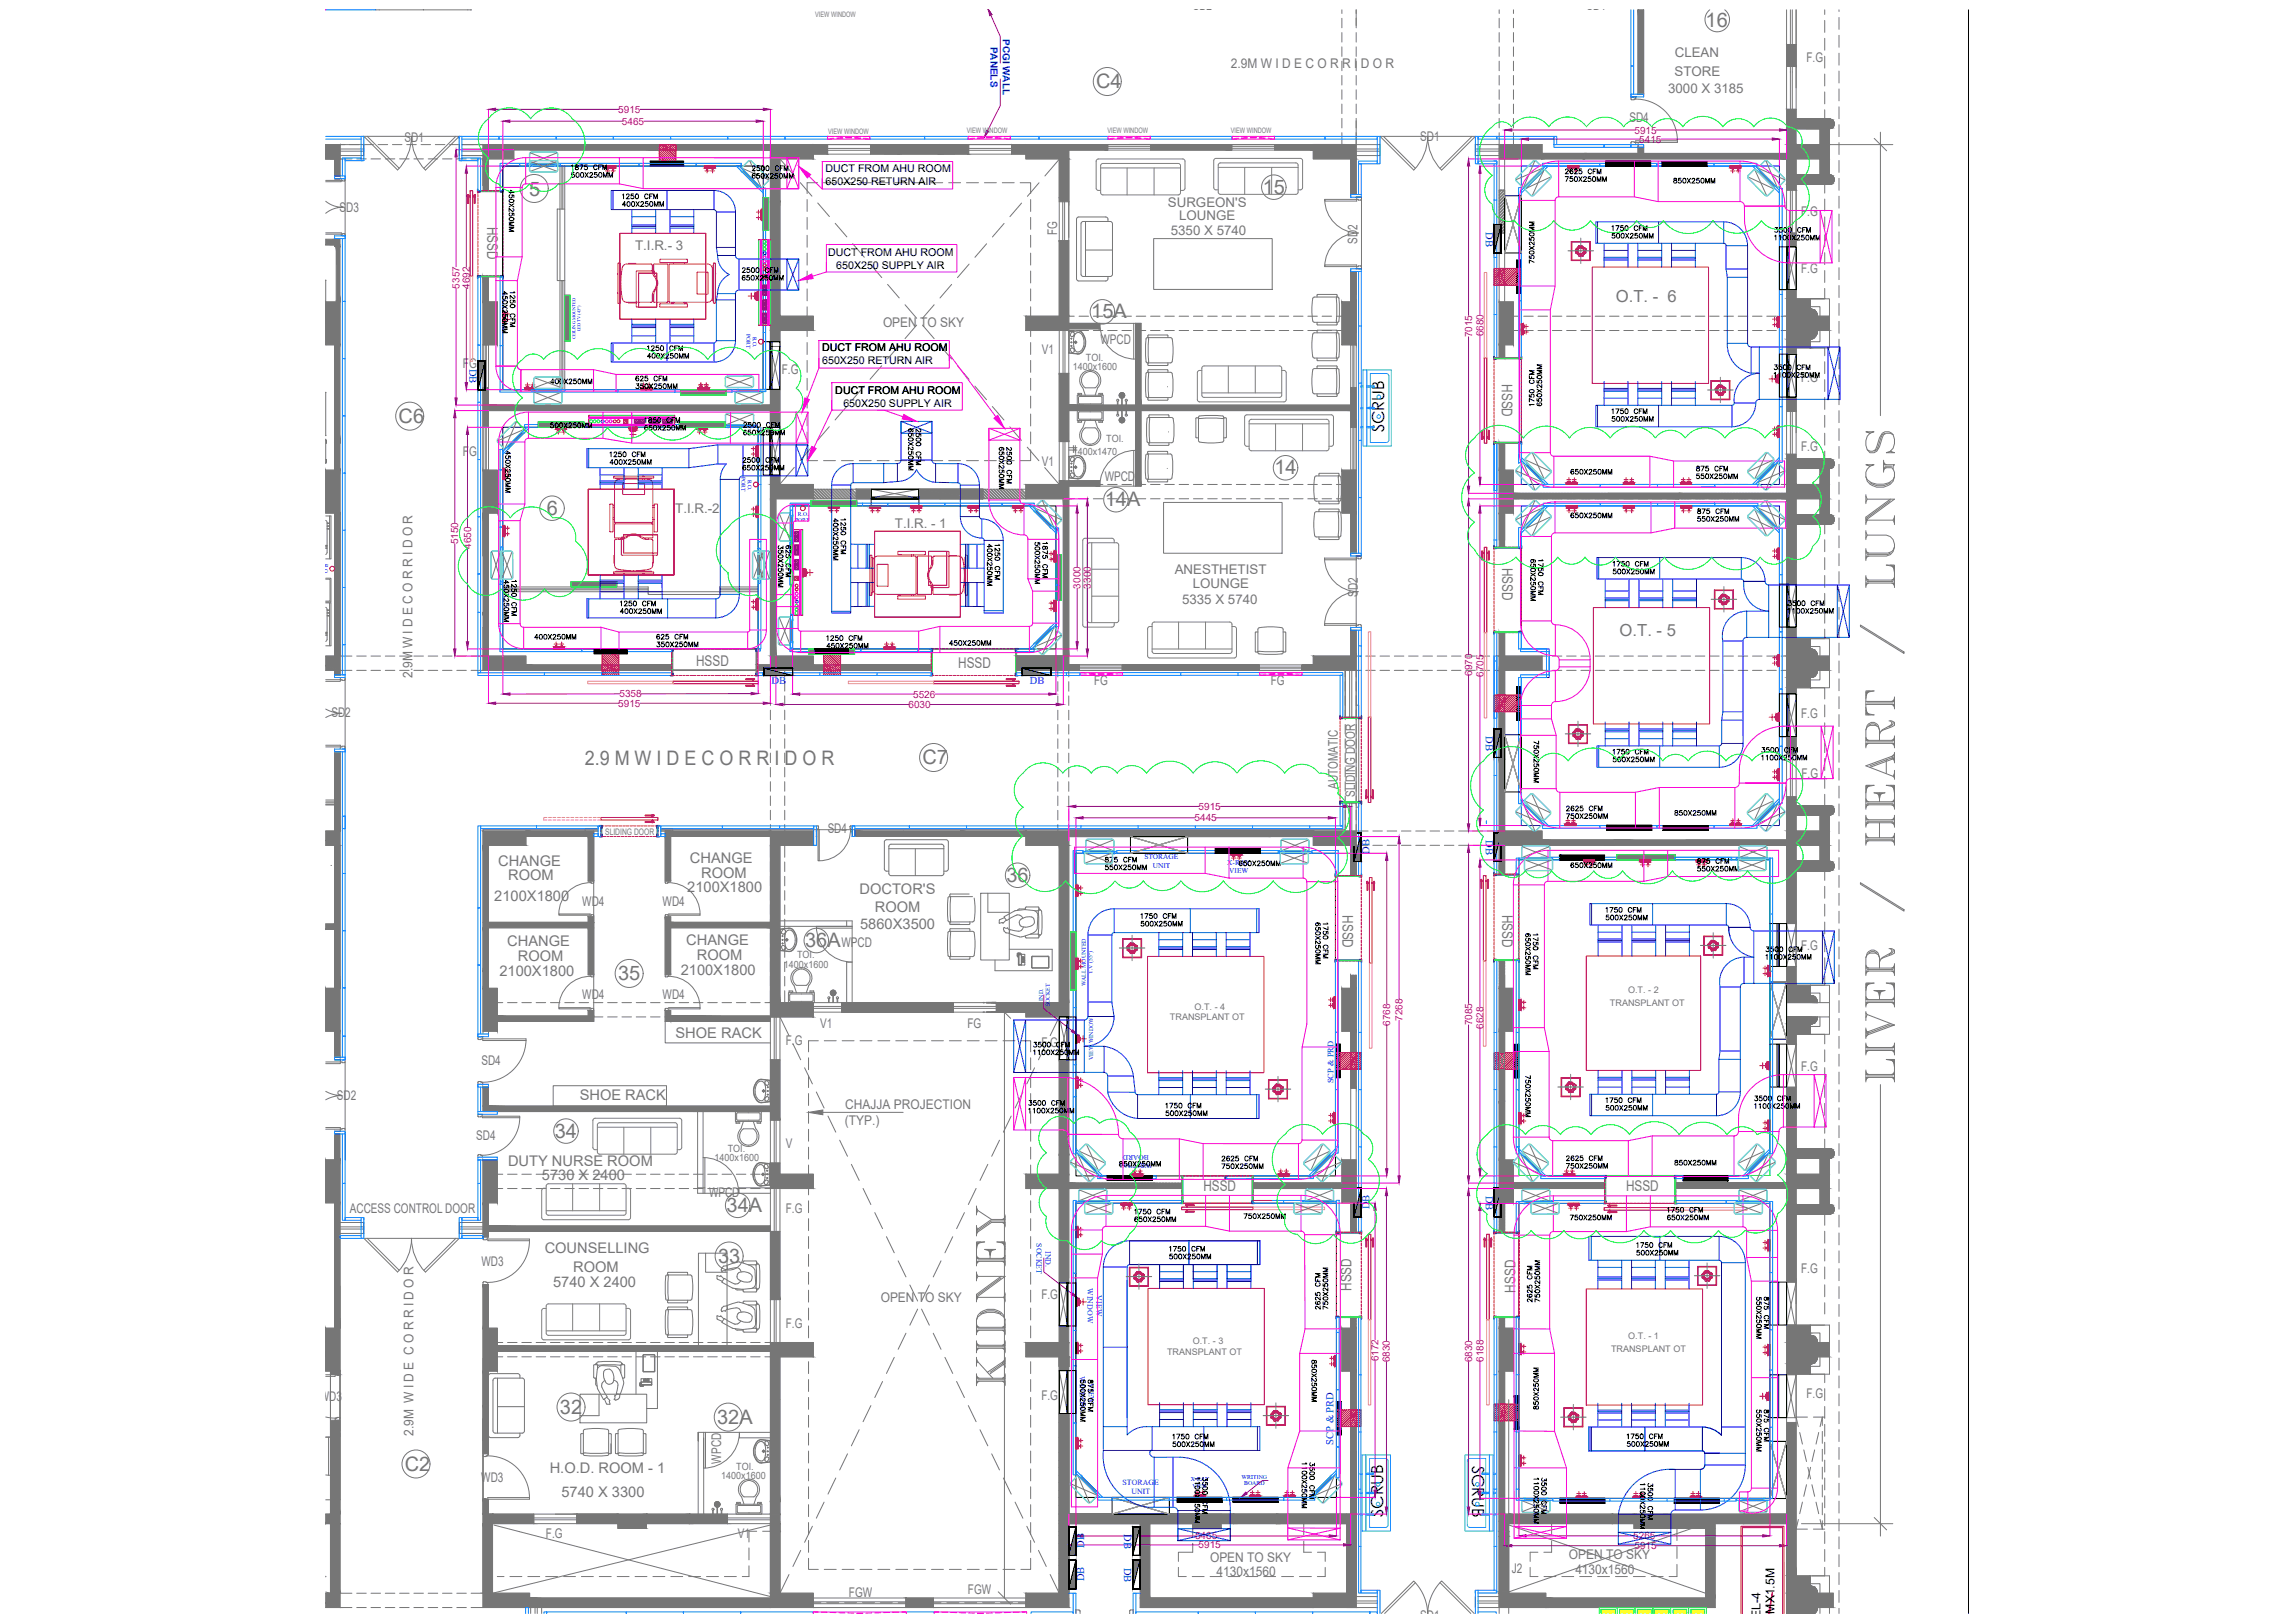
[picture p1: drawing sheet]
<svg xmlns="http://www.w3.org/2000/svg" width="1189mm" height="841mm" viewBox="0 0 1189 841" stroke-linecap="round" stroke-linejoin="round" font-family="sans-serif">
<defs><g id="words">
<text font-size="30.9" fill="#767676" x="988" y="562" transform="rotate(-90 988 562)">LIVER / HEART / LUNGS</text>
<text font-size="21.2" fill="#767676" x="522" y="719" transform="rotate(-90 522 719)">KIDNEY</text>
<g font-size="10.4" fill="#767676">
<text x="884" y="14">16</text>
<text x="568" y="46">C4</text>
<text x="274" y="102">5</text>
<text x="654" y="100">15</text>
<text x="566" y="165">15A</text>
<text x="207" y="219">C6</text>
<text x="660" y="246">14</text>
<text x="573" y="262">14A</text>
<text x="283" y="267">6</text>
<text x="478" y="396">C7</text>
<text x="303" y="396">2.9 M W I D E C O R R I D O R</text>
<text x="522" y="457">36</text>
<text x="417" y="491">36A</text>
<text x="320" y="508">35</text>
<text x="288" y="590">34</text>
<text x="377" y="628">34A</text>
<text x="372" y="654">33</text>
<text x="290" y="733">32</text>
<text x="372" y="738">32A</text>
<text x="210" y="762">C2</text>
</g>
<g font-size="8.6" fill="#767676">
<text x="837" y="157">O.T. - 6</text>
<text x="839" y="330">O.T. - 5</text>
</g>
<g font-size="8.6">
<text x="717" y="224" transform="rotate(-90 717 224)">SCRUB</text>
<text x="763" y="759" transform="rotate(90 763 759)">SCRUB</text>
<text x="717" y="786" transform="rotate(-90 717 786)">SCRUB</text>
</g>
<g font-size="7.6" fill="#767676">
<text x="252" y="117" transform="rotate(90 252 117)">HSSD</text>
<text x="778" y="199" transform="rotate(90 778 199)">HSSD</text>
<text x="778" y="294" transform="rotate(90 778 294)">HSSD</text>
<text x="361" y="345">HSSD</text>
<text x="497" y="346">HSSD</text>
<text x="258" y="449">CHANGE</text>
<text x="358" y="447">CHANGE</text>
<text x="363" y="455">ROOM</text>
<text x="263" y="456">ROOM</text>
<text x="256" y="467">2100X1800</text>
<text x="356" y="462">2100X1800</text>
<text x="445" y="463">DOCTOR'S</text>
<text x="453" y="473">ROOM</text>
<text x="696" y="474" transform="rotate(90 696 474)">HSSD</text>
<text x="778" y="474" transform="rotate(90 778 474)">HSSD</text>
<text x="446" y="482">5860X3500</text>
<text x="263" y="490">CHANGE</text>
<text x="356" y="490">CHANGE</text>
<text x="361" y="498">ROOM</text>
<text x="268" y="498">ROOM</text>
<text x="259" y="506">2100X1800</text>
<text x="353" y="505">2100X1800</text>
<text x="350" y="538">SHOE RACK</text>
<text x="300" y="570">SHOE RACK</text>
<text x="263" y="604">DUTY NURSE ROOM</text>
<text x="281" y="611">5730 X 2400</text>
<text x="624" y="617">HSSD</text>
<text x="843" y="617">HSSD</text>
<text x="282" y="649">COUNSELLING</text>
<text x="297" y="659">ROOM</text>
<text x="287" y="667">5740 X 2400</text>
<text x="700" y="669" transform="rotate(-90 700 669)">HSSD</text>
<text x="785" y="670" transform="rotate(-90 785 670)">HSSD</text>
<text x="285" y="763">H.O.D. ROOM - 1</text>
<text x="291" y="776">5740 X 3300</text>
</g>
<g font-size="6.9" fill="#767676">
<text x="618" y="5">SD2</text>
<text x="822" y="5">SD4</text>
<text x="868" y="30">CLEAN</text>
<text x="638" y="35">2.9M W I D E C O R R I D O R</text>
<text x="936" y="32">F.G</text>
<text x="868" y="40">STORE</text>
<text x="865" y="48">3000 X 3185</text>
<text x="844" y="63">SD4</text>
<text x="210" y="73">SD1</text>
<text x="736" y="73">SD1</text>
<text x="605" y="107">SURGEON'S</text>
<text x="176" y="110">SD3</text>
<text x="933" y="112">F.G</text>
<text x="611" y="114">LOUNGE</text>
<text x="548" y="122" transform="rotate(-90 548 122)">FG</text>
<text x="607" y="122">5350 X 5740</text>
<text x="329" y="130">T.I.R.- 3</text>
<text x="704" y="126" transform="rotate(-90 704 126)">SD2</text>
<text x="933" y="142">F.G</text>
<text x="458" y="170">OPEN TO SKY</text>
<text x="570" y="178">WPCD</text>
<text x="540" y="184">V1</text>
<text x="240" y="191">FG</text>
<text x="405" y="194">F.G</text>
<text x="933" y="198">F.G</text>
<text x="933" y="234">F.G</text>
<text x="240" y="236">FG</text>
<text x="540" y="241">V1</text>
<text x="573" y="249">WPCD</text>
<text x="350" y="266">T.I.R.-2</text>
<text x="464" y="274">T.I.R. - 1</text>
<text x="609" y="297">ANESTHETIST</text>
<text x="618" y="305">LOUNGE</text>
<text x="704" y="309" transform="rotate(-90 704 309)">SD2</text>
<text x="613" y="313">5335 X 5740</text>
<text x="214" y="351" transform="rotate(-90 214 351)">2.9M W I D E C O R R I D O R</text>
<text x="567" y="355">FG</text>
<text x="659" y="355">FG</text>
<text x="172" y="371">SD2</text>
<text x="933" y="372">F.G</text>
<text x="934" y="403">F.G</text>
<text x="693" y="409" transform="rotate(-90 693 409)">AUTOMATIC</text>
<text x="702" y="413" transform="rotate(-90 702 413)">SLIDING DOOR</text>
<text x="429" y="432">SD4</text>
<text x="302" y="469">WD4</text>
<text x="343" y="469">WD4</text>
<text x="436" y="491">WPCD</text>
<text x="933" y="492">F.G</text>
<text x="302" y="518">WD4</text>
<text x="343" y="518">WD4</text>
<text x="425" y="532">V1</text>
<text x="501" y="532">FG</text>
<text x="407" y="542">F.G</text>
<text x="540" y="543">F.G</text>
<text x="249" y="552">SD4</text>
<text x="933" y="555">F.G</text>
<text x="175" y="570">SD2</text>
<text x="438" y="575">CHAJJA PROJECTION</text>
<text x="438" y="583">(TYP.)</text>
<text x="247" y="591">SD4</text>
<text x="407" y="595">V</text>
<text x="367" y="621">WPCD</text>
<text x="181" y="629">ACCESS CONTROL DOOR</text>
<text x="407" y="628">F.G</text>
<text x="249" y="656">WD3</text>
<text x="933" y="659">F.G</text>
<text x="456" y="675">OPEN TO SKY</text>
<text x="540" y="673">F.G</text>
<text x="407" y="688">F.G</text>
<text x="540" y="725">F.G</text>
<text x="936" y="724">F.G</text>
<text x="166" y="726">WD3</text>
<text x="214" y="744" transform="rotate(-90 214 744)">2.9M W I D E C O R R I D O R</text>
<text x="374" y="758" transform="rotate(-90 374 758)">WPCD</text>
<text x="249" y="768">WD3</text>
<text x="283" y="797">F.G</text>
<text x="382" y="797">V1</text>
<text x="627" y="809">OPEN TO SKY</text>
<text x="813" y="808">OPEN TO SKY</text>
<text x="784" y="815">J2</text>
<text x="816" y="816">4130x1560</text>
<text x="630" y="817">4130x1560</text>
<text x="440" y="827">FGW</text>
<text x="502" y="826">FGW</text>
<text x="736" y="839">SD1</text>
<text x="272" y="840" transform="rotate(-90 272 840)">R</text>
</g>
<g font-size="6.3">
<text x="912" y="838" transform="rotate(-90 912 838)">EL-4</text>
<text x="920" y="841" transform="rotate(-90 920 841)">.9MX1.5M</text>
</g>
<g font-size="6.2">
<text x="491" y="336">450X250MM</text>
<text x="579" y="606">850X250MM</text>
<text x="799" y="731" transform="rotate(-90 799 731)">850X250MM</text>
</g>
<g font-size="5.7">
<text x="866" y="96">850X250MM</text>
<text x="267" y="121" transform="rotate(-90 267 121)">450X250MM</text>
<text x="796" y="138" transform="rotate(-90 796 138)">750X250MM</text>
<text x="284" y="223">500X250MM</text>
<text x="813" y="247">650X250MM</text>
<text x="266" y="256" transform="rotate(-90 266 256)">450X250MM</text>
<text x="813" y="270">650X250MM</text>
<text x="276" y="332">400X250MM</text>
<text x="799" y="406" transform="rotate(-90 799 406)">750X250MM</text>
<text x="867" y="424">850X250MM</text>
<text x="813" y="451">650X250MM</text>
<text x="794" y="580" transform="rotate(-90 794 580)">750X250MM</text>
<text x="867" y="605">850X250MM</text>
<text x="644" y="633">750X250MM</text>
<text x="813" y="633">750X250MM</text>
<text x="684" y="727" transform="rotate(-90 684 727)">850X250MM</text>
</g>
<g font-size="5.7" fill="#6eddc1">
<text x="285" y="200">400X250MM</text>
<text x="641" y="450">650X250MM</text>
</g>
<g font-size="5.5">
<text x="428" y="89">DUCT FROM AHU ROOM</text>
<text x="428" y="96">650X250 RETURN AIR</text>
<text x="429" y="132">DUCT FROM AHU ROOM</text>
<text x="433" y="139">650X250 SUPPLY AIR</text>
<text x="426" y="182">DUCT FROM AHU ROOM</text>
<text x="426" y="189">650X250 RETURN AIR</text>
<text x="433" y="204">DUCT FROM AHU ROOM</text>
<text x="437" y="211">650X250 SUPPLY AIR</text>
</g>
<g font-size="5.5" fill="#00f">
<text x="770" y="120" transform="rotate(90 770 120)">DB</text>
<text x="243" y="191" transform="rotate(90 243 191)">DB</text>
<text x="400" y="354">DB</text>
<text x="534" y="354">DB</text>
<text x="770" y="382" transform="rotate(90 770 382)">DB</text>
<text x="770" y="435" transform="rotate(90 770 435)">DB</text>
<text x="710" y="442" transform="rotate(-90 710 442)">DB</text>
<text x="770" y="620" transform="rotate(90 770 620)">DB</text>
<text x="710" y="627" transform="rotate(-90 710 627)">DB</text>
<text x="691" y="749" transform="rotate(-90 691 749)">SCP &amp; PRD</text>
<text x="583" y="795" transform="rotate(90 583 795)">DB</text>
<text x="562" y="802" transform="rotate(-90 562 802)">DB</text>
<text x="583" y="812" transform="rotate(90 583 812)">DB</text>
<text x="562" y="819" transform="rotate(-90 562 819)">DB</text>
</g>
<g font-size="5.2" fill="#00f">
<text x="520" y="20" transform="rotate(90 520 20)">PCGI WALL</text>
<text x="513" y="24" transform="rotate(90 513 24)">PANELS</text>
</g>
<g font-size="5.2" fill="#b8008a">
<text x="320" y="58">5915</text>
<text x="322" y="65">5465</text>
<text x="847" y="69">5915</text>
<text x="850" y="74">5415</text>
<text x="238" y="150" transform="rotate(-90 238 150)">5357</text>
<text x="244" y="150" transform="rotate(-90 244 150)">4692</text>
<text x="763" y="175" transform="rotate(-90 763 175)">7015</text>
<text x="769" y="174" transform="rotate(-90 769 174)">6680</text>
<text x="238" y="282" transform="rotate(-90 238 282)">5150</text>
<text x="244" y="285" transform="rotate(-90 244 285)">4650</text>
<text x="560" y="305" transform="rotate(-90 560 305)">3000</text>
<text x="565" y="305" transform="rotate(-90 565 305)">3300</text>
<text x="763" y="350" transform="rotate(-90 763 350)">6970</text>
<text x="769" y="351" transform="rotate(-90 769 351)">6705</text>
<text x="321" y="361">5358</text>
<text x="473" y="361">5526</text>
<text x="320" y="366">5915</text>
<text x="471" y="367">6030</text>
<text x="621" y="420">5915</text>
<text x="619" y="426">5445</text>
<text x="721" y="531" transform="rotate(-90 721 531)">6768</text>
<text x="727" y="529" transform="rotate(-90 727 529)">7268</text>
<text x="763" y="531" transform="rotate(-90 763 531)">7085</text>
<text x="769" y="533" transform="rotate(-90 769 533)">6628</text>
<text x="714" y="705" transform="rotate(-90 714 705)">6172</text>
<text x="720" y="706" transform="rotate(-90 720 706)">6830</text>
<text x="763" y="706" transform="rotate(-90 763 706)">6830</text>
<text x="769" y="706" transform="rotate(-90 769 706)">6188</text>
<text x="619" y="798">5465</text>
<text x="846" y="798">5265</text>
<text x="621" y="802">5915</text>
<text x="847" y="803">5915</text>
</g>
<g font-size="5.2" fill="#767676">
<text x="556" y="192">1400x1600</text>
<text x="563" y="187">TOI.</text>
<text x="573" y="229">TOI.</text>
<text x="556" y="236">1400x1470</text>
<text x="413" y="497">TOI.</text>
<text x="406" y="502">1400x1600</text>
<text x="377" y="597">TOI.</text>
<text x="370" y="602">1400x1600</text>
<text x="382" y="762">TOI.</text>
<text x="374" y="767">1400x1600</text>
</g>
<g font-size="4.7" fill="#767676">
<text x="314" y="433">SLIDING DOOR</text>
<text x="844" y="515">O.T. - 2</text>
<text x="834" y="521">TRANSPLANT OT</text>
<text x="619" y="523">O.T. - 4</text>
<text x="606" y="528">TRANSPLANT OT</text>
<text x="844" y="694">O.T. - 1</text>
<text x="605" y="702">TRANSPLANT OT</text>
<text x="618" y="697">O.T. - 3</text>
<text x="835" y="700">TRANSPLANT OT</text>
</g>
<text font-size="4.4" fill="#00f" x="691" y="561" transform="rotate(-90 691 561)">SCP &amp; PRD</text>
<g font-size="4.1" fill="#00f">
<text x="537" y="644" transform="rotate(90 537 644)">SOCKET</text>
<text x="542" y="648" transform="rotate(90 542 648)">IND.</text>
<text x="564" y="668" transform="rotate(90 564 668)">WINDOW</text>
<text x="568" y="671" transform="rotate(90 568 671)">VIEW</text>
<text x="560" y="713" transform="rotate(90 560 713)">WINDOW</text>
<text x="564" y="717" transform="rotate(90 564 717)">VIEW</text>
<text x="582" y="770">STORAGE</text>
<text x="586" y="774">UNIT</text>
</g>
<g font-size="3.9" fill="#767676">
<text x="422" y="9">VIEW WINDOW</text>
<text x="429" y="70">VIEW WINDOW</text>
<text x="501" y="69">VIEW WINDOW</text>
<text x="574" y="69">VIEW WINDOW</text>
<text x="638" y="69">VIEW WINDOW</text>
</g>
<g font-size="3.8" fill="#00f">
<text x="593" y="445">STORAGE</text>
<text x="597" y="450">UNIT</text>
<text x="636" y="448">X-RAY</text>
<text x="637" y="453">VIEW</text>
<text x="595" y="598" transform="rotate(180 595 598)">BOARD</text>
<text x="597" y="603" transform="rotate(180 597 603)">WRITING</text>
</g>
<g font-size="3.1" fill="#00f">
<text x="566" y="505" transform="rotate(-90 566 505)">T.V (55&quot;)</text>
<text x="563" y="511" transform="rotate(-90 563 511)">WALL MOUNTED</text>
<text x="541" y="518" transform="rotate(-90 541 518)">IND.</text>
<text x="544" y="521" transform="rotate(-90 544 521)">SOCKET</text>
<text x="567" y="549" transform="rotate(-90 567 549)">VIEW WINDOW</text>
<text x="617" y="768">X-RAY</text>
<text x="643" y="766">WRITING</text>
<text x="618" y="771">VIEW</text>
<text x="645" y="770">BOARD</text>
</g>
<g font-size="3" fill="#00f">
<text x="387" y="173" transform="rotate(90 387 173)">PORT</text>
<text x="390" y="174" transform="rotate(90 390 174)">R.O.</text>
<text x="384" y="247" transform="rotate(90 384 247)">PORT</text>
<text x="388" y="248" transform="rotate(90 388 248)">R.O.</text>
<text x="413" y="267">R.O.</text>
<text x="412" y="271">PORT</text>
<text x="168" y="292" transform="rotate(90 168 292)">R.O.</text>
</g>
<g font-size="2.3" fill="#00f">
<text x="301" y="172" transform="rotate(-90 301 172)">LED TV (43&quot;)</text>
<text x="298" y="176" transform="rotate(-90 298 176)">CEILING MOUNTED</text>
</g>
</g></defs>
<!-- layer: 0 -->
<g fill="#767676" stroke="#767676" stroke-width=".52">
<path d="M321 345l27-1z"/>
<path d="M392 345h7z"/>
<path d="M700 710h3v21z"/>
<path d="M700 739h3z"/>
<path d="M777 728h3z"/>
<path d="M777 546h3z"/>
<path d="M700 534h3v11z"/>
<path d="M700 554h3z"/>
<path d="M700 141h3z"/>
<path d="M436 345h47z"/>
<path d="M436 347h47z"/>
<path d="M649 613h46z"/>
<path d="M649 613h46v3z"/>
<path d="M250 563h3z"/>
<path d="M419 576l7-1v3z"/>
<path d="M173 82h3v9z"/>
<path d="M173 92v1z"/>
<path d="M169 127h4z"/>
<path d="M169 82h7z"/>
<path d="M926 238h22zM926 238h22z"/>
<path d="M926 238h23zM926 238h23z"/>
<path d="M926 238h23zM926 238h23z"/>
<path d="M926 238h23zM926 238h23z"/>
<path d="M926 238h23zM926 238h23z"/>
<path d="M926 238h23zM926 238h23z"/>
<path d="M926 238h24zM926 238h24z"/>
<path d="M926 238h24zM926 238h24z"/>
<path d="M926 238l24 1zM926 238l24 1z"/>
<path d="M926 239h24zM926 239h24z"/>
<path d="M926 239h24zM926 239h24z"/>
<path d="M926 239h24zM926 239h24z"/>
<path d="M926 239h24zM926 239h24z"/>
<path d="M926 239l24 1zM926 239l24 1z"/>
<path d="M926 240h25zM926 240h25z"/>
<path d="M926 240h25zM926 240h25z"/>
<path d="M926 240h25zM926 240h25z"/>
<path d="M926 240h25zM926 240h25z"/>
<path d="M926 240h25zM926 240l25 1z"/>
<path d="M926 241h25zM926 241h25z"/>
<path d="M926 241h25zM926 241h24z"/>
<path d="M926 241h24zM926 241h24z"/>
<path d="M926 241h24zM926 241l24 1z"/>
<path d="M926 242h24zM926 242h24z"/>
<path d="M926 242h24zM926 242h24z"/>
<path d="M926 242h24zM926 242h24z"/>
<path d="M926 242h24zM926 242h24z"/>
<path d="M926 242h24zM926 242h24z"/>
<path d="M926 242h24zM926 242h23z"/>
<path d="M926 242h23zM926 242l23 1z"/>
<path d="M926 243h23zM926 243h23z"/>
<path d="M926 243h23zM926 243h23z"/>
<path d="M926 243h23zM926 243h23z"/>
<path d="M926 243h23zM926 243h22z"/>
<path d="M926 243h22zM926 243h22z"/>
<path d="M926 243l5 8v-8zM926 243l5 8h-5z"/>
<path d="M943 243l5 8v-8zM943 243l5 8h-5z"/>
<path d="M944 251l4 7v-7zM944 251l4 7h-4z"/>
<path d="M943 258l5 9v-9zM943 258l5 9h-5z"/>
<path d="M926 258l5 9v-9zM926 258l5 9h-5z"/>
<path d="M926 267h22zM926 267h22z"/>
<path d="M926 267h23zM926 267h23z"/>
<path d="M926 267h23zM926 267h23z"/>
<path d="M926 267h23zM926 267h23z"/>
<path d="M926 267h23zM926 267h23z"/>
<path d="M926 267h23zM926 267h23z"/>
<path d="M926 267h24zM926 267h24z"/>
<path d="M926 267h24zM926 267h24z"/>
<path d="M926 267l24 1zM926 267l24 1z"/>
<path d="M926 268h24zM926 268h24z"/>
<path d="M926 268h24zM926 268h24z"/>
<path d="M926 268h24zM926 268h24z"/>
<path d="M926 268h24zM926 268h24z"/>
<path d="M926 268l24 1zM926 268l24 1z"/>
<path d="M926 269h25zM926 269h25z"/>
<path d="M926 269h25zM926 269h25z"/>
<path d="M926 269h25zM926 269h25z"/>
<path d="M926 269h25zM926 269h25z"/>
<path d="M926 269h25zM926 269l25 1z"/>
<path d="M926 270h25zM926 270h24z"/>
<path d="M926 270h24zM926 270h24z"/>
<path d="M926 270h24zM926 270h24z"/>
<path d="M926 270h24zM926 270l24 1z"/>
<path d="M926 271h24zM926 271h24z"/>
<path d="M926 271h24zM926 271h24z"/>
<path d="M926 271h24zM926 271h24z"/>
<path d="M926 271h24zM926 271h24z"/>
<path d="M926 271h24zM926 271h23z"/>
<path d="M926 271h23zM926 271h23z"/>
<path d="M926 271h23zM926 271l23 1z"/>
<path d="M926 272h23zM926 272h23z"/>
<path d="M926 272h23zM926 272h23z"/>
<path d="M926 272h23zM926 272h22z"/>
<path d="M926 272h22zM926 272h22z"/>
<path d="M926 96l5 3v-3zM926 96l5 3h-5z"/>
<path d="M926 121l5 7v-7zM926 121l5 7h-5z"/>
<path d="M926 150l5 5v-5zM926 150l5 5h-5z"/>
<path d="M926 180l5 4v-4zM926 180l5 4h-5z"/>
<path d="M926 206l5 7v-7zM926 206l5 7h-5z"/>
<path d="M926 235l5 3v-3zM926 235l5 3h-5z"/>
<path d="M926 238l5 2v-2zM926 238l5 2h-5z"/>
<path d="M661 785l37 5v-5zM661 785l37 5h-37z"/>
<path d="M618 785l21 5v-5zM618 785l21 5h-21z"/>
<path d="M549 549l5 50v-50zM549 549l5 50h-5zM549 599l5 9v-9zM549 599l5 9h-5z"/>
<path d="M466 75l21 5v-5zM466 75l21 5h-21z"/>
<path d="M250 201l3 20v-20zM250 201l3 20h-3z"/>
<path d="M253 210l146 3v-3zM253 210l146 3h-146z"/>
<path d="M250 144l3 12v-12zM250 144l3 12h-3z"/>
<path d="M266 75l76 3v-3zM266 75l76 3h-76z"/>
<path d="M350 75l49 3v-3zM350 75l49 3h-49z"/>
<path d="M250 82l3 17v-17zM250 82l3 17h-3z"/>
<path d="M399 258l3 82v-82zM399 258l3 82h-3z"/>
<path d="M551 258l3 82v-82zM551 258l3 82h-3z"/>
<path d="M321 345l27 2v-2zM321 345l27 2h-27z"/>
<path d="M321 347h27zM321 347h12z"/>
<path d="M392 345l7 2v-2zM392 345l7 2h-7z"/>
<path d="M321 347h71zM321 347h71z"/>
<path d="M273 345l39 2v-2zM273 345l39 2h-39z"/>
<path d="M321 347h78zM321 347h78z"/>
<path d="M273 347h126zM273 347h126z"/>
<path d="M926 62h22zM926 62h22z"/>
<path d="M926 62h23zM926 62h23z"/>
<path d="M926 62h23zM926 62h23z"/>
<path d="M926 62h23zM926 62h23z"/>
<path d="M926 62h23zM926 62h23z"/>
<path d="M926 62h23zM926 62h23z"/>
<path d="M926 62h24zM926 62h24z"/>
<path d="M926 62h24zM926 62h24z"/>
<path d="M926 62h24zM926 62h24z"/>
<path d="M926 62l24 1zM926 62l24 1z"/>
<path d="M926 63h24zM926 63h24z"/>
<path d="M926 63h24zM926 63h24z"/>
<path d="M926 63h24zM926 63h24z"/>
<path d="M926 63h24zM926 63h24z"/>
<path d="M926 63l25 1zM926 63l25 1z"/>
<path d="M926 64h25zM926 64h25z"/>
<path d="M926 64h25zM926 64h25z"/>
<path d="M926 64h25zM926 64h25z"/>
<path d="M926 64h25zM926 64l25 1z"/>
<path d="M926 65h25zM926 65h25z"/>
<path d="M926 65h25zM926 65h24z"/>
<path d="M926 65h24zM926 65h24z"/>
<path d="M926 65h24zM926 65h24z"/>
<path d="M926 65h24zM926 65l24 1z"/>
<path d="M926 66h24zM926 66h24z"/>
<path d="M926 66h24zM926 66h24z"/>
<path d="M926 66h24zM926 66h24z"/>
<path d="M926 66h24zM926 66h24z"/>
<path d="M926 66h24zM926 66h23z"/>
<path d="M926 66h23zM926 66h23z"/>
<path d="M926 66h23zM926 66l23 1z"/>
<path d="M926 67h23zM926 67h23z"/>
<path d="M926 67h23zM926 67h23z"/>
<path d="M926 67h23zM926 67h22z"/>
<path d="M926 67h22zM926 67h22z"/>
<path d="M926 67l5 8v-8zM926 67l5 8h-5z"/>
<path d="M943 67l5 8v-8zM943 67l5 8h-5z"/>
<path d="M944 75l4 7v-7zM944 75l4 7h-4z"/>
<path d="M943 82l5 9v-9zM943 82l5 9h-5z"/>
<path d="M926 82l5 9v-9zM926 82l5 9h-5z"/>
<path d="M926 91h22zM926 91h22z"/>
<path d="M926 91h23zM926 91h23z"/>
<path d="M926 91h23zM926 91h23z"/>
<path d="M926 91h23zM926 91h23z"/>
<path d="M926 91h23zM926 91h23z"/>
<path d="M926 91h23zM926 91h23z"/>
<path d="M926 91h24zM926 91h24z"/>
<path d="M926 91h24zM926 91h24z"/>
<path d="M926 91h24zM926 91h24z"/>
<path d="M926 91l24 1zM926 91l24 1z"/>
<path d="M926 92h24zM926 92h24z"/>
<path d="M926 92h24zM926 92h24z"/>
<path d="M926 92h24zM926 92h24z"/>
<path d="M926 92h24zM926 92h24z"/>
<path d="M926 92l25 1zM926 92l25 1z"/>
<path d="M926 93h25zM926 93h25z"/>
<path d="M926 93h25zM926 93h25z"/>
<path d="M926 93h25zM926 93h25z"/>
<path d="M926 93h25zM926 93l25 1z"/>
<path d="M926 94h25zM926 94h24z"/>
<path d="M926 94h24zM926 94h24z"/>
<path d="M926 94h24zM926 94h24z"/>
<path d="M926 94h24zM926 94h24z"/>
<path d="M926 94h24zM926 94l24 1z"/>
<path d="M926 95h24zM926 95h24z"/>
<path d="M926 95h24zM926 95h24z"/>
<path d="M926 95h24zM926 95h24z"/>
<path d="M926 95h24zM926 95h23z"/>
<path d="M926 95h23zM926 95h23z"/>
<path d="M926 95h23zM926 95h23z"/>
<path d="M926 95h23zM926 95h23z"/>
<path d="M926 95h23zM926 95l23 1z"/>
<path d="M926 96h23zM926 96h22z"/>
<path d="M926 96h22zM926 96h22z"/>
<path d="M926 417h22zM926 417h22z"/>
<path d="M926 417h23zM926 417h23z"/>
<path d="M926 417l23 1zM926 417l23 1z"/>
<path d="M926 418h23zM926 418h23z"/>
<path d="M926 418h23zM926 418h23z"/>
<path d="M926 418h23zM926 418h23z"/>
<path d="M926 418h24zM926 418h24z"/>
<path d="M926 418h24zM926 418h24z"/>
<path d="M926 418h24zM926 418h24z"/>
<path d="M926 418h24zM926 418h24z"/>
<path d="M926 418l24 1zM926 418l24 1z"/>
<path d="M926 419h24zM926 419h24z"/>
<path d="M926 419h24zM926 419h24z"/>
<path d="M926 419h24zM926 419h24z"/>
<path d="M926 419h25zM926 419h25z"/>
<path d="M926 419l25 1zM926 419l25 1z"/>
<path d="M926 420h25zM926 420h25z"/>
<path d="M926 420h25zM926 420h25z"/>
<path d="M926 420h25zM926 420h25z"/>
<path d="M926 420h25zM926 420h25z"/>
<path d="M926 420h25zM926 420l24 1z"/>
<path d="M926 421h24zM926 421h24z"/>
<path d="M926 421h24zM926 421h24z"/>
<path d="M926 421h24zM926 421h24z"/>
<path d="M926 421h24zM926 421h24z"/>
<path d="M926 421h24zM926 421l24 1z"/>
<path d="M926 422h24zM926 422h24z"/>
<path d="M926 422h24zM926 422h24z"/>
<path d="M926 422h24zM926 422h23z"/>
<path d="M926 422h23zM926 422h23z"/>
<path d="M926 422h23zM926 422h23z"/>
<path d="M926 422h23zM926 422h23z"/>
<path d="M926 422h23zM926 422h23z"/>
<path d="M926 422h23zM926 422h22z"/>
<path d="M926 422h22zM926 422h22z"/>
<path d="M926 422l5 9v-9zM926 422l5 9h-5z"/>
<path d="M943 422l5 9v-9zM943 422l5 9h-5z"/>
<path d="M944 431l4 7v-7zM944 431l4 7h-4z"/>
<path d="M943 438l5 8v-8zM943 438l5 8h-5z"/>
<path d="M926 438l5 8v-8zM926 438l5 8h-5z"/>
<path d="M926 446h22zM926 446h22z"/>
<path d="M926 446h23zM926 446h23z"/>
<path d="M926 446h23zM926 446h23z"/>
<path d="M926 446h23zM926 446h23z"/>
<path d="M926 446l23 1zM926 446l23 1z"/>
<path d="M926 447h23zM926 447h23z"/>
<path d="M926 447h24zM926 447h24z"/>
<path d="M926 447h24zM926 447h24z"/>
<path d="M926 447h24zM926 447h24z"/>
<path d="M926 447h24zM926 447h24z"/>
<path d="M926 447h24zM926 447h24z"/>
<path d="M926 447l24 1zM926 447l24 1z"/>
<path d="M926 448h24zM926 448h24z"/>
<path d="M926 448h24zM926 448h24z"/>
<path d="M926 448h25zM926 448h25z"/>
<path d="M926 448l25 1zM926 448l25 1z"/>
<path d="M926 449h25zM926 449h25z"/>
<path d="M926 449h25zM926 449h25z"/>
<path d="M926 449h25zM926 449h25z"/>
<path d="M926 449h25zM926 449h24z"/>
<path d="M926 449h24zM926 449l24 1z"/>
<path d="M926 450h24zM926 450h24z"/>
<path d="M926 450h24zM926 450h24z"/>
<path d="M926 450h24zM926 450h24z"/>
<path d="M926 450h24zM926 450h24z"/>
<path d="M926 450h24zM926 450l24 1z"/>
<path d="M926 451h24zM926 451h24z"/>
<path d="M926 451h24zM926 451h23z"/>
<path d="M926 451h23zM926 451h23z"/>
<path d="M926 451h23zM926 451h23z"/>
<path d="M926 451h23zM926 451h23z"/>
<path d="M926 451h23zM926 451h23z"/>
<path d="M926 451h23zM926 451h22z"/>
<path d="M926 451h22zM926 451h22z"/>
<path d="M926 595h22zM926 595h22z"/>
<path d="M926 595h23zM926 595h23z"/>
<path d="M926 595h23zM926 595h23z"/>
<path d="M926 595h23zM926 595h23z"/>
<path d="M926 595l23 1zM926 595l23 1z"/>
<path d="M926 596h23zM926 596h23z"/>
<path d="M926 596h24zM926 596h24z"/>
<path d="M926 596h24zM926 596h24z"/>
<path d="M926 596h24zM926 596h24z"/>
<path d="M926 596h24zM926 596h24z"/>
<path d="M926 596h24zM926 596h24z"/>
<path d="M926 596l24 1zM926 596l24 1z"/>
<path d="M926 597h24zM926 597h24z"/>
<path d="M926 597h24zM926 597h24z"/>
<path d="M926 597h25zM926 597h25z"/>
<path d="M926 597l25 1zM926 597l25 1z"/>
<path d="M926 598h25zM926 598h25z"/>
<path d="M926 598h25zM926 598h25z"/>
<path d="M926 598h25zM926 598h25z"/>
<path d="M926 598h25zM926 598h24z"/>
<path d="M926 598h24zM926 598l24 1z"/>
<path d="M926 599h24zM926 599h24z"/>
<path d="M926 599h24zM926 599h24z"/>
<path d="M926 599h24zM926 599h24z"/>
<path d="M926 599h24zM926 599h24z"/>
<path d="M926 599h24zM926 599l24 1z"/>
<path d="M926 600h24zM926 600h24z"/>
<path d="M926 600h24zM926 600h23z"/>
<path d="M926 600h23zM926 600h23z"/>
<path d="M926 600h23zM926 600h23z"/>
<path d="M926 600h23zM926 600h23z"/>
<path d="M926 600h23zM926 600h23z"/>
<path d="M926 600h23zM926 600h22z"/>
<path d="M926 600h22zM926 600h22z"/>
<path d="M943 600l5 8v-8zM943 600l5 8h-5z"/>
<path d="M926 600l5 8v-8zM926 600l5 8h-5z"/>
<path d="M943 616l5 8v-8zM943 616l5 8h-5z"/>
<path d="M926 616l5 8v-8zM926 616l5 8h-5z"/>
<path d="M926 624h22zM926 624h22z"/>
<path d="M926 624h23zM926 624h23z"/>
<path d="M926 624h23zM926 624h23z"/>
<path d="M926 624h23zM926 624h23z"/>
<path d="M926 624h23zM926 624h23z"/>
<path d="M926 624l23 1zM926 624l23 1z"/>
<path d="M926 625h24zM926 625h24z"/>
<path d="M926 625h24zM926 625h24z"/>
<path d="M926 625h24zM926 625h24z"/>
<path d="M926 625h24zM926 625h24z"/>
<path d="M926 625h24zM926 625h24z"/>
<path d="M926 625l24 1zM926 625l24 1z"/>
<path d="M926 626h24zM926 626h24z"/>
<path d="M926 626h24zM926 626h24z"/>
<path d="M926 626h25zM926 626h25z"/>
<path d="M926 626h25zM926 626h25z"/>
<path d="M926 626l25 1zM926 626l25 1z"/>
<path d="M926 627h25zM926 627h25z"/>
<path d="M926 627h25zM926 627h25z"/>
<path d="M926 627h25zM926 627h24z"/>
<path d="M926 627h24zM926 627l24 1z"/>
<path d="M926 628h24zM926 628h24z"/>
<path d="M926 628h24zM926 628h24z"/>
<path d="M926 628h24zM926 628h24z"/>
<path d="M926 628h24zM926 628h24z"/>
<path d="M926 628h24zM926 628h24z"/>
<path d="M926 628h24zM926 628l24 1z"/>
<path d="M926 629h24zM926 629h23z"/>
<path d="M926 629h23zM926 629h23z"/>
<path d="M926 629h23zM926 629h23z"/>
<path d="M926 629h23zM926 629h23z"/>
<path d="M926 629h23zM926 629h23z"/>
<path d="M926 629h23zM926 629h22z"/>
<path d="M926 629h22zM926 629h22z"/>
<path d="M700 505l3 7v-7zM700 505l3 7h-3z"/>
<path d="M700 710v21h3zM700 731h3z"/>
<path d="M700 739l3 46v-46zM700 739l3 46h-3z"/>
<path d="M847 785l57 5v-5zM847 785l57 5h-57z"/>
<path d="M847 790l42 2v-2zM847 790l42 2h-42z"/>
<path d="M884 792l5 36v-36zM884 792l5 36h-5z"/>
<path d="M926 737l5 80v-80zM926 737l5 80h-5z"/>
<path d="M777 710l3 18v-18zM777 710l3 18h-3z"/>
<path d="M777 728v8zM777 728v8z"/>
<path d="M777 736h3zM777 736h3z"/>
<path d="M777 736l3 49v-49zM777 736l3 49h-3z"/>
<path d="M777 785l5 3v-3zM777 785l5 3h-5z"/>
<path d="M777 788l5 5v-5zM777 788l5 5h-5z"/>
<path d="M926 703h16zM926 703h16z"/>
<path d="M926 703h16zM926 703l16 1z"/>
<path d="M926 704h16zM926 704h16z"/>
<path d="M926 704h16zM926 704h16z"/>
<path d="M926 704h16zM926 704h16z"/>
<path d="M926 704h16zM926 704l16 1z"/>
<path d="M926 705h16zM926 705h15z"/>
<path d="M926 705h15zM926 705h15z"/>
<path d="M926 705h15zM926 705h15z"/>
<path d="M926 705h15zM926 705l15 1z"/>
<path d="M926 706h15zM926 706h15z"/>
<path d="M926 706h15zM926 706h15z"/>
<path d="M926 706h15zM926 706h14z"/>
<path d="M926 706h14zM926 706h14z"/>
<path d="M926 706h14zM926 706h14z"/>
<path d="M926 706h14zM926 706l14 1z"/>
<path d="M926 707h14zM926 707h13z"/>
<path d="M926 707h13zM926 707h13z"/>
<path d="M926 707h13zM926 707h13z"/>
<path d="M926 707h13zM926 707h13z"/>
<path d="M926 707h13zM926 707h12z"/>
<path d="M926 707l12 5v-5zM926 707l12 5h-12z"/>
<path d="M777 683l3 5v-5zM777 683l3 5h-3z"/>
<path d="M777 623l3 16v-16zM777 623l3 16h-3z"/>
<path d="M777 534l3 12v-12zM777 534l3 12h-3z"/>
<path d="M777 546v8zM777 546v8z"/>
<path d="M777 554h3zM777 554h3z"/>
<path d="M777 554l3 17v-17zM777 554l3 17h-3z"/>
<path d="M777 571l3 30v-30zM777 571l3 30h-3z"/>
<path d="M700 545h3zM700 534l3 11h-3z"/>
<path d="M700 554l3 10v-10zM700 554l3 10h-3z"/>
<path d="M700 623l3 16v-16zM700 623l3 16h-3z"/>
<path d="M700 683l3 5v-5zM700 683l3 5h-3z"/>
<path d="M250 266l3 51v-51zM250 266l3 51h-3zM250 317l3 23v-23zM250 317l3 23h-3z"/>
<path d="M777 266l3 18v-18zM777 266l3 18h-3z"/>
<path d="M777 230l3 14v-14zM777 230l3 14h-3z"/>
<path d="M926 155l12 5v-5zM926 155l12 5h-12z"/>
<path d="M926 160h13zM926 160h13z"/>
<path d="M926 160h13zM926 160h13z"/>
<path d="M926 160h13zM926 160h13z"/>
<path d="M926 160h13zM926 160h13z"/>
<path d="M926 160h14zM926 160h14z"/>
<path d="M926 160l14 1zM926 160l14 1z"/>
<path d="M926 161h14zM926 161h14z"/>
<path d="M926 161h14zM926 161h14z"/>
<path d="M926 161h15zM926 161h15z"/>
<path d="M926 161h15zM926 161h15z"/>
<path d="M926 161h15zM926 161h15z"/>
<path d="M926 161l15 1zM926 161l15 1z"/>
<path d="M926 162h15zM926 162h15z"/>
<path d="M926 162h15zM926 162h15z"/>
<path d="M926 162h16zM926 162h16z"/>
<path d="M926 162l16 1zM926 162l16 1z"/>
<path d="M926 163h16zM926 163h16z"/>
<path d="M926 163h16zM926 163h16z"/>
<path d="M926 163h16zM926 163h16z"/>
<path d="M926 163l16 1zM926 163l16 1z"/>
<path d="M926 164h16zM926 164h16z"/>
<path d="M926 171h16zM926 171l16 1z"/>
<path d="M926 172h16zM926 172h16z"/>
<path d="M926 172h16zM926 172h16z"/>
<path d="M926 172h16zM926 172h16z"/>
<path d="M926 172h16zM926 172l16 1z"/>
<path d="M926 173h16zM926 173h16z"/>
<path d="M926 173h16zM926 173h16z"/>
<path d="M926 173h16zM926 173l15 1z"/>
<path d="M926 174h15zM926 174h15z"/>
<path d="M926 174h15zM926 174h15z"/>
<path d="M926 174h15zM926 174h15z"/>
<path d="M926 174h15zM926 174l15 1z"/>
<path d="M926 175h15zM926 175h14z"/>
<path d="M926 175h14zM926 175h14z"/>
<path d="M926 175h14zM926 175h14z"/>
<path d="M926 175h14zM926 175h14z"/>
<path d="M926 175h14zM926 175h13z"/>
<path d="M926 175h13zM926 175l13 1z"/>
<path d="M926 176h13zM926 176h13z"/>
<path d="M926 176h13zM926 176h13z"/>
<path d="M926 176h13zM926 176h12z"/>
<path d="M926 176l12 4v-4zM926 176l12 4h-12z"/>
<path d="M777 179l3 6v-6zM777 179l3 6h-3z"/>
<path d="M777 328l3 12v-12zM777 328l3 12h-3z"/>
<path d="M777 438l3 15v-15zM777 438l3 15h-3z"/>
<path d="M837 435l89 3v-3zM837 435l89 3h-89z"/>
<path d="M799 435l38 3v-3zM799 435l38 3h-38z"/>
<path d="M926 331l12 5v-5zM926 331l12 5h-12z"/>
<path d="M926 336h13zM926 336h13z"/>
<path d="M926 336h13zM926 336h13z"/>
<path d="M926 336h13zM926 336h13z"/>
<path d="M926 336h13zM926 336h13z"/>
<path d="M926 336l14 1zM926 336l14 1z"/>
<path d="M926 337h14zM926 337h14z"/>
<path d="M926 337h14zM926 337h14z"/>
<path d="M926 337h14zM926 337h14z"/>
<path d="M926 337h15zM926 337h15z"/>
<path d="M926 337h15zM926 337h15z"/>
<path d="M926 337h15zM926 337h15z"/>
<path d="M926 337l15 1zM926 337l15 1z"/>
<path d="M926 338h15zM926 338h15z"/>
<path d="M926 338h15zM926 338h15z"/>
<path d="M926 338h16zM926 338h16z"/>
<path d="M926 338l16 1zM926 338l16 1z"/>
<path d="M926 339h16zM926 339h16z"/>
<path d="M926 339h16zM926 339h16z"/>
<path d="M926 339h16zM926 339h16z"/>
<path d="M926 339l16 1zM926 339l16 1z"/>
<path d="M926 340h16zM926 340h16z"/>
<path d="M926 347h16zM926 347l16 1z"/>
<path d="M926 348h16zM926 348h16z"/>
<path d="M926 348h16zM926 348h16z"/>
<path d="M926 348h16zM926 348h16z"/>
<path d="M926 348h16zM926 348l16 1z"/>
<path d="M926 349h16zM926 349h16z"/>
<path d="M926 349h16zM926 349h15z"/>
<path d="M926 349h15zM926 349h15z"/>
<path d="M926 349h15zM926 349l15 1z"/>
<path d="M926 350h15zM926 350h15z"/>
<path d="M926 350h15zM926 350h15z"/>
<path d="M926 350h15zM926 350h15z"/>
<path d="M926 350h15zM926 350h14z"/>
<path d="M926 350h14zM926 350l14 1z"/>
<path d="M926 351h14zM926 351h14z"/>
<path d="M926 351h14zM926 351h14z"/>
<path d="M926 351h14zM926 351h13z"/>
<path d="M926 351h13zM926 351h13z"/>
<path d="M926 351h13zM926 351h13z"/>
<path d="M926 351h13zM926 351h13z"/>
<path d="M926 351h13zM926 351h12z"/>
<path d="M926 351l12 5v-5zM926 351l12 5h-12z"/>
<path d="M554 431l104 3v-3zM554 431l104 3h-104z"/>
<path d="M700 201l3 20v-20zM700 201l3 20h-3z"/>
<path d="M700 141l3 15v-15zM700 141l3 15h-3z"/>
<path d="M700 82l3 19v-19zM700 82l3 19h-3z"/>
<path d="M700 327l3 13v-13zM700 327l3 13h-3z"/>
<path d="M700 266l3 21v-21zM700 266l3 21h-3z"/>
<path d="M554 210l146 3v-3zM554 210l146 3h-146z"/>
<path d="M549 193l5 36v-36zM549 193l5 36h-5z"/>
<path d="M549 249l21 3v-3zM549 249l21 3h-21z"/>
<path d="M591 790l5 38v-38zM591 790l5 38h-5z"/>
<path d="M436 345l47 2v-2zM436 345l47 2h-47z"/>
<path d="M421 345l6 2v-2zM421 345l6 2h-6z"/>
<path d="M926 356l5 4v-4zM926 356l5 4h-5z"/>
<path d="M926 382l5 9v-9zM926 382l5 9h-5z"/>
<path d="M926 413l5 4v-4zM926 413l5 4h-5z"/>
<path d="M554 168l16 2v-2zM554 168l16 2h-16z"/>
<path d="M588 168l3 42v-42zM588 168l3 42h-3z"/>
<path d="M588 213l3 39v-39zM588 213l3 39h-3z"/>
<path d="M591 828l90 5v-5zM591 828l90 5h-90z"/>
<path d="M698 785l5 41v-41zM698 785l5 41h-5z"/>
<path d="M700 773l3 21v-21zM700 773l3 21h-3z"/>
<path d="M904 785l22 5v-5zM904 785l22 5h-22z"/>
<path d="M836 785l11 5v-5zM836 785l11 5h-11z"/>
<path d="M782 785l54 5v-5zM782 785l54 5h-54z"/>
<path d="M639 785l22 5v-5zM639 785l22 5h-22z"/>
<path d="M649 616h46zM649 613l46 3h-46z"/>
<path d="M554 613l59 3v-3zM554 613l59 3h-59z"/>
<path d="M870 256l56 2v-2zM870 256l56 2h-56z"/>
<path d="M784 256l86 2v-2zM784 256l86 2h-86z"/>
<path d="M399 638l5 35v-35zM399 638l5 35h-5z"/>
<path d="M315 697l84 3v-3zM315 697l84 3h-84z"/>
<path d="M250 666l3 22v-22zM250 666l3 22h-3z"/>
<path d="M253 635l146 3v-3zM253 635l146 3h-146z"/>
<path d="M250 623l3 18v-18zM250 623l3 18h-3z"/>
<path d="M399 603l5 5v-5zM399 603l5 5h-5z"/>
<path d="M399 549l5 31v-31zM399 549l5 31h-5z"/>
<path d="M250 573l149 3v-3zM250 573l149 3h-149z"/>
<path d="M305 524l3 2v-2zM305 524l3 2h-3z"/>
<path d="M258 526l50 3v-3zM258 526l50 3h-50z"/>
<path d="M345 524l3 5v-5zM345 524l3 5h-3z"/>
<path d="M348 526l51 1v-1zM348 526l51 1h-51z"/>
<path d="M348 527l51 2v-2zM348 527l51 2h-51z"/>
<path d="M345 475l3 30v-30zM345 475l3 30h-3z"/>
<path d="M399 438l5 82v-82zM399 438l5 82h-5z"/>
<path d="M348 478l51 3v-3zM348 478l51 3h-51z"/>
<path d="M399 703l5 75v-75zM399 703l5 75h-5z"/>
<path d="M399 778l5 7v-7zM399 778l5 7h-5z"/>
<path d="M399 785l5 5v-5zM399 785l5 5h-5z"/>
<path d="M399 790l5 3v-3zM399 790l5 3h-5z"/>
<path d="M357 785l20 5v-5zM357 785l20 5h-20z"/>
<path d="M469 828l15 5v-5zM469 828l15 5h-15z"/>
<path d="M171 785l5 5v-5zM171 785l5 5h-5z"/>
<path d="M171 790l5 36v-36zM171 790l5 36h-5z"/>
<path d="M926 833h16zM926 833h16z"/>
<path d="M926 833h16zM926 833l16 1z"/>
<path d="M926 834h16zM926 834h16z"/>
<path d="M926 834h16zM926 834h16z"/>
<path d="M926 834h16zM926 834h16z"/>
<path d="M926 834h16zM926 834l16 1z"/>
<path d="M926 835h16zM926 835h15z"/>
<path d="M926 835h15zM926 835h15z"/>
<path d="M926 835h15zM926 835h15z"/>
<path d="M926 835h15zM926 835l15 1z"/>
<path d="M926 836h15zM926 836h15z"/>
<path d="M926 836h15zM926 836h15z"/>
<path d="M926 836h15zM926 836h14z"/>
<path d="M926 836h1zM926 836h14zM927 836h13z"/>
<path d="M926 817l12 5v-5zM926 817l12 5h-12z"/>
<path d="M926 822h13zM926 822h13z"/>
<path d="M926 822h13zM926 822h13z"/>
<path d="M926 822h13zM926 822h13z"/>
<path d="M926 822h13zM926 822h13z"/>
<path d="M926 822h14zM926 822h14z"/>
<path d="M926 822h14zM926 822h14z"/>
<path d="M926 822h14zM926 822h14z"/>
<path d="M926 822l14 1zM926 822l14 1z"/>
<path d="M926 823h15zM926 823h15z"/>
<path d="M926 823h15zM926 823h15z"/>
<path d="M926 823h15zM926 823h15z"/>
<path d="M926 823h15zM926 823h15z"/>
<path d="M926 823l15 1zM926 823l15 1z"/>
<path d="M926 824h15zM926 824h15z"/>
<path d="M926 824h16zM926 824h16z"/>
<path d="M926 824h16zM926 824h16z"/>
<path d="M926 824l16 1zM926 824l16 1z"/>
<path d="M926 825h16zM926 825h16z"/>
<path d="M926 825h16zM926 825h16z"/>
<path d="M926 825h16zM926 825h16z"/>
<path d="M926 825l16 1zM926 825l16 1z"/>
<path d="M801 828l88 5v-5zM801 828l88 5h-88z"/>
<path d="M345 431l54 2v-2zM345 431l54 2h-54z"/>
<path d="M345 433l3 24v-24zM345 433l3 24h-3z"/>
<path d="M273 431l35 2v-2zM273 431l35 2h-35z"/>
<path d="M305 433l3 24v-24zM305 433l3 24h-3z"/>
<path d="M305 475l3 3v-3zM305 475l3 3h-3z"/>
<path d="M250 438l3 40v-40zM250 438l3 40h-3z"/>
<path d="M250 478l58 3v-3zM250 478l58 3h-58z"/>
<path d="M305 481l3 24v-24zM305 481l3 24h-3z"/>
<path d="M250 503l3 9v-9zM250 503l3 9h-3z"/>
<path d="M250 563l3 10v-10zM250 563l3 10h-3z"/>
<path d="M171 736l5 49v-49zM171 736l5 49h-5z"/>
<path d="M173 179l3 51v-51zM173 179l3 51h-3z"/>
<path d="M173 230l3 14v-14zM173 230l3 14h-3z"/>
<path d="M274 828l125 5v-5zM274 828l125 5h-125z"/>
<path d="M250 790l5 36v-36zM250 790l5 36h-5z"/>
<path d="M399 790l5 36v-36zM399 790l5 36h-5z"/>
<path d="M250 481l3 22v-22zM250 481l3 22h-3z"/>
<path d="M173 91h3zM173 82l3 9h-3z"/>
<path d="M173 93h3zM173 93h3zM173 93h3zM173 93h3z"/>
<path d="M173 122v2zM173 122v2z"/>
<path d="M173 124h3zM173 124h3z"/>
<path d="M173 124l3 4v-4zM173 124l3 4h-3z"/>
<path d="M171 710l5 2v-2zM171 710l5 2h-5z"/>
<path d="M169 127h4v-3zM169 124h4l-4 3z"/>
<path d="M174 128l2 29v-29zM174 128l2 29h-2z"/>
<path d="M169 82h7v-7zM169 75h7l-7 7z"/>
<path d="M777 498l3 14v-14zM777 498l3 14h-3z"/>
<circle cx="169" cy="790" r=".1"/>
<circle cx="169" cy="817" r=".1"/>
<circle cx="423" cy="433" r=".1"/>
<circle cx="423" cy="431" r=".1"/>
<circle cx="442" cy="431" r=".1"/>
<circle cx="250" cy="562" r=".1"/>
<circle cx="169" cy="228" r=".1"/>
<circle cx="169" cy="240" r=".1"/>
<circle cx="169" cy="203" r=".1"/>
<circle cx="169" cy="226" r=".1"/>
<circle cx="169" cy="145" r=".1"/>
<circle cx="169" cy="167" r=".1"/>
</g>
<!-- layer: HS -->
<g fill="#767676" stroke="#767676" stroke-width=".52">
<path d="M777 347h3v13z"/>
<path d="M777 369h3z"/>
<path d="M444 254h7z"/>
<path d="M487 254v4z"/>
<path d="M476 254h33z"/>
<path d="M476 254h33v4z"/>
<path d="M780 826l2-1v1z"/>
<path d="M250 735v42z"/>
<path d="M169 789l2 1z"/>
<path d="M442 431v1z"/>
<path d="M173 534h3v14z"/>
<path d="M173 588h3z"/>
<path d="M169 482h4z"/>
<path d="M173 390h3z"/>
<path d="M173 347h3v3z"/>
<path d="M250 704v6z"/>
<path d="M250 710v18z"/>
<path d="M250 728v18z"/>
<path d="M926 687l12 4v-4zM926 687l12 4h-12z"/>
<path d="M926 691l12 1v-1zM926 691l12 1h-12z"/>
<path d="M926 692h13zM926 692h13z"/>
<path d="M926 692h13zM926 692h13z"/>
<path d="M926 692h13zM926 692h13z"/>
<path d="M926 692h13zM926 692h13z"/>
<path d="M926 692h14zM926 692h14z"/>
<path d="M926 692h14zM926 692h14z"/>
<path d="M926 692h14zM926 692h14z"/>
<path d="M926 692l14 1zM926 692l14 1z"/>
<path d="M926 693h15zM926 693h15z"/>
<path d="M926 693h15zM926 693h15z"/>
<path d="M926 693h15zM926 693h15z"/>
<path d="M926 693h15zM926 693h15z"/>
<path d="M926 693l15 1zM926 693l15 1z"/>
<path d="M926 694h15zM926 694h15z"/>
<path d="M926 694h16zM926 694h16z"/>
<path d="M926 694h16zM926 694h16z"/>
<path d="M926 694l16 1zM926 694l16 1z"/>
<path d="M926 695h16zM926 695h16z"/>
<path d="M926 695h16zM926 695h16z"/>
<path d="M926 695h16zM926 695h16z"/>
<path d="M926 695l16 1zM926 695l16 1z"/>
<path d="M700 752h3zM700 752h3zM700 752h3z"/>
<path d="M700 752l3 46v-46zM700 752l3 46h-3z"/>
<path d="M698 798l5 9v-9zM698 798l5 9h-5z"/>
<path d="M549 687l5 9v-9zM549 687l5 9h-5z"/>
<path d="M399 202l5 19v-19zM399 202l5 19h-5z"/>
<path d="M554 75l20 3v-3zM554 75l20 3h-20z"/>
<path d="M661 75l20 3v-3zM661 75l20 3h-20z"/>
<path d="M596 75l42 3v-3zM596 75l42 3h-42z"/>
<path d="M926 527h16zM926 527h16z"/>
<path d="M926 527h16zM926 527l16 1z"/>
<path d="M926 528h16zM926 528h16z"/>
<path d="M926 528h16zM926 528h16z"/>
<path d="M926 528h16zM926 528h16z"/>
<path d="M926 528h16zM926 528l16 1z"/>
<path d="M926 529h16zM926 529h15z"/>
<path d="M926 529h15zM926 529h15z"/>
<path d="M926 529h15zM926 529h15z"/>
<path d="M926 529h15zM926 529h15z"/>
<path d="M926 529h15zM926 529l15 1z"/>
<path d="M926 530h15zM926 530h15z"/>
<path d="M926 530h15zM926 530h14z"/>
<path d="M926 530h14zM926 530h14z"/>
<path d="M926 530h14zM926 530h14z"/>
<path d="M926 530h14zM926 530h14z"/>
<path d="M926 530h14zM926 530l13 1z"/>
<path d="M926 531h13zM926 531h13z"/>
<path d="M926 531h13zM926 531h13z"/>
<path d="M926 531h13zM926 531h13z"/>
<path d="M926 531h13zM926 531h12z"/>
<path d="M926 531l12 5v-5zM926 531l12 5h-12z"/>
<path d="M926 511l12 5v-5zM926 511l12 5h-12z"/>
<path d="M926 516h13zM926 516h13z"/>
<path d="M926 516h13zM926 516h13z"/>
<path d="M926 516h13zM926 516h13z"/>
<path d="M926 516h13zM926 516h13z"/>
<path d="M926 516h14zM926 516h14z"/>
<path d="M926 516h14zM926 516h14z"/>
<path d="M926 516h14zM926 516h14z"/>
<path d="M926 516h14zM926 516h14z"/>
<path d="M926 516l15 1zM926 516l15 1z"/>
<path d="M926 517h15zM926 517h15z"/>
<path d="M926 517h15zM926 517h15z"/>
<path d="M926 517h15zM926 517h15z"/>
<path d="M926 517h15zM926 517h15z"/>
<path d="M926 517l15 1zM926 517l15 1z"/>
<path d="M926 518h16zM926 518h16z"/>
<path d="M926 518h16zM926 518h16z"/>
<path d="M926 518h16zM926 518h16z"/>
<path d="M926 518l16 1zM926 518l16 1z"/>
<path d="M926 519h16zM926 519h16z"/>
<path d="M926 519h16zM926 519h16z"/>
<path d="M926 519l16 1zM926 519l16 1z"/>
<path d="M777 360h3zM777 347l3 13h-3z"/>
<path d="M777 369l3 25v-25zM777 369l3 25h-3z"/>
<path d="M777 394l3 37v-37zM777 394l3 37h-3z"/>
<path d="M926 289l5 14v-14zM926 289l5 14h-5z"/>
<path d="M926 629l5 35v-35zM926 629l5 35h-5z"/>
<path d="M926 692l5 18v-18zM926 692l5 18h-5z"/>
<path d="M926 563l5 32v-32zM926 563l5 32h-5z"/>
<path d="M926 536l5 5v-5zM926 536l5 5h-5z"/>
<path d="M926 501l5 10v-10zM926 501l5 10h-5z"/>
<path d="M926 451l5 28v-28zM926 451l5 28h-5z"/>
<path d="M399 82l5 23v-23zM399 82l5 23h-5z"/>
<path d="M399 105l5 37v-37zM399 105l5 37h-5zM399 142l5 22v-22zM399 142l5 22h-5z"/>
<path d="M549 82l5 23v-23zM549 82l5 23h-5z"/>
<path d="M549 125l5 39v-39zM549 125l5 39h-5z"/>
<path d="M549 616l5 49v-49zM549 616l5 49h-5z"/>
<path d="M549 703l5 7v-7zM549 703l5 7h-5z"/>
<path d="M451 75l15 5v-5zM451 75l15 5h-15z"/>
<path d="M487 75l15 5v-5zM487 75l15 5h-15z"/>
<path d="M399 171l5 6v-6zM399 171l5 6h-5z"/>
<path d="M399 246l5 5v-5zM399 246l5 5h-5z"/>
<path d="M926 272l5 18v-18zM926 272l5 18h-5z"/>
<path d="M926 325l5 6v-6zM926 325l5 6h-5z"/>
<path d="M444 254l7 4v-4zM444 254l7 4h-7zM444 258h7z"/>
<path d="M476 258h33zM476 254l33 4h-33z"/>
<path d="M524 75l8 5v-5zM524 75l8 5h-8z"/>
<path d="M421 75l8 5v-5zM421 75l8 5h-8z"/>
<path d="M777 793l5 3v-3zM777 793l5 3h-5z"/>
<path d="M777 796l5 29v-29zM777 796l5 29h-5z"/>
<path d="M777 825l3 1 2-1zM777 825l3 1h-3z"/>
<path d="M250 777h3zM250 777h3z"/>
<path d="M250 777h3zM250 777h3z"/>
<path d="M250 777l3 8v-8zM250 777l3 8h-3z"/>
<path d="M250 785l5 5v-5zM250 785l5 5h-5z"/>
<path d="M171 785l-2 4 2 1zM169 785h2l-2 4z"/>
<path d="M258 697l141 3v-3zM258 697l141 3h-141z"/>
<path d="M443 431l55 2v-2zM443 431l55 2h-55z"/>
<path d="M498 431l34 2v-2zM498 431l34 2h-34z"/>
<path d="M926 57l5 5v-5zM926 57l5 5h-5z"/>
<path d="M926 23l5 11v-11zM926 23l5 11h-5z"/>
<path d="M173 548h3zM173 534l3 14h-3z"/>
<path d="M173 588l3 13v-13zM173 588l3 13h-3z"/>
<path d="M299 785l21 5v-5zM299 785l21 5h-21z"/>
<path d="M255 785l22 5v-5zM255 785l22 5h-22z"/>
<path d="M335 785l22 5v-5zM335 785l22 5h-22z"/>
<path d="M169 482h4v-3zM169 479h4l-4 3z"/>
<path d="M173 438l3 74v-74zM173 438l3 74h-3z"/>
<path d="M173 390l3 41v-41zM173 390l3 41h-3z"/>
<path d="M173 266l3 74v-74zM173 266l3 74h-3z"/>
<path d="M173 623l3 65v-65zM173 623l3 65h-3z"/>
<path d="M173 350h3zM173 347l3 3h-3z"/>
<path d="M250 710l3 18v-18zM250 710l3 18h-3z"/>
<path d="M250 728l3 18v-18zM250 728l3 18h-3zM250 746h3zM250 746h3z"/>
<path d="M250 746l3 7v-7zM250 746l3 7h-3z"/>
<path d="M296 301l24 3v-3zM296 301l24 3h-24z"/>
<path d="M352 219l24 2v-2zM352 219l24 2h-24z"/>
<path d="M279 219l24 2v-2zM279 219l24 2h-24z"/>
<path d="M547 287l3 24v-24zM547 287l3 24h-3z"/>
<path d="M419 336l24 3v-3zM419 336l24 3h-24z"/>
<path d="M420 259l24 3v-3zM420 259l24 3h-24z"/>
<path d="M396 102l2 17v-17zM396 102l2 17h-2z"/>
<path d="M293 153l2 24v-24zM293 153l2 24h-2z"/>
<path d="M353 202l23 3v-3zM353 202l23 3h-23z"/>
<circle cx="554" cy="708" r=".1"/>
<circle cx="653" cy="347" r=".1"/>
<circle cx="510" cy="520" r=".1"/>
<circle cx="511" cy="520" r=".1"/>
<circle cx="512" cy="520" r=".1"/>
<circle cx="513" cy="520" r=".1"/>
<circle cx="514" cy="520" r=".1"/>
<circle cx="515" cy="520" r=".1"/>
<circle cx="510" cy="524" r=".1"/>
<circle cx="516" cy="520" r=".1"/>
<circle cx="511" cy="524" r=".1"/>
<circle cx="512" cy="524" r=".1"/>
<circle cx="513" cy="524" r=".1"/>
<circle cx="514" cy="524" r=".1"/>
<circle cx="515" cy="524" r=".1"/>
<circle cx="516" cy="524" r=".1"/>
</g>
<g fill="none" stroke="#767676" stroke-width=".52">
<path d="M778 99h-1M778 99l-1 1M779 99l-2 2M780 99l-3 2M780 100l-3 2M780 115l-3 3M780 117l-3 3M780 118l-3 3M780 116l-3 3M780 119l-2 2M780 107l-3 3M780 109l-3 3"/>
<path d="M780 111l-3 2M780 112l-3 3M780 114l-3 3M780 108l-3 3M780 110l-3 2M780 111l-3 3M780 113l-3 3M780 101l-3 3M780 103l-3 3M780 104l-3 3M780 106l-3 3M780 100l-3 3"/>
<path d="M780 102l-3 3M780 105l-3 3M780 120l-1 1M780 121h.1M421 254l5 4M421 258h1M421 256l3 2M421 254l4 4M421 257l2 1M422 254l5 4M423 254l5 4M424 254l5 4"/>
<path d="M425 254l5 4M426 254l5 4M427 254l5 4M428 254l5 4M429 254l5 4M430 254l5 4M432 254l4 4M432 254l5 4M433 254l5 4M434 254l5 4M435 254l5 4M436 254l5 4"/>
<path d="M437 254l5 4M438 254l5 4M439 254l5 4M440 254l4 3M441 254l3 2M509 256l3 2M509 254l4 4M509 258h1M509 257l2 1M509 254l5 4M510 254l5 4M511 254l5 4"/>
<path d="M512 254l5 4M513 254l5 4M514 254l5 4M515 254l5 4M516 254l5 4M517 254l5 4M518 254l5 4M519 254l5 4M520 254l5 4M521 254l5 4M522 254l5 4M523 254l5 4"/>
<path d="M524 254l5 4M525 254l5 4M526 254l5 4M527 254l5 4M528 254l4 3M529 254l3 2M784 257l1 1M784 256l3 2M784 258h.1M784 257l2 1M785 256l3 2M786 256l3 2"/>
<path d="M787 256l3 2M788 256l3 2M789 256l3 2M790 256l3 2M791 256l3 2M792 256l3 2M793 256l2 2M794 256l2 2M794 256l3 2M795 256l3 2M796 256l3 2M797 256l3 2"/>
<path d="M798 256l3 2M799 256l3 2M800 256l3 2M801 256l3 2M802 256l3 2M803 256l3 2M804 256l2 2M805 256l2 2M805 256l3 2M806 256l3 2M807 256l3 2M808 256l3 2"/>
<path d="M809 256l3 2M810 256l3 2M811 256l3 2M812 256l3 2M813 256l3 2M814 256l3 2M815 256l2 2M816 256l2 2M816 256l3 2M817 256l3 2M818 256l3 2M819 256l3 2"/>
<path d="M820 256l3 2M821 256l3 2M822 256l3 2M823 256l3 2M824 256l3 2M825 256l3 2M826 256l2 2M827 256l2 2M827 256l3 2M828 256l3 2M829 256l3 2M830 256l3 2"/>
<path d="M831 256l2 2M832 256l1 1M833 256h.1M870 257l1 1M870 256l3 2M870 258h.1M870 257l2 1M871 256l2 2M872 256l2 2M872 256l3 2M873 256l3 2M874 256l3 2"/>
<path d="M875 256l3 2M876 256l3 2M877 256l3 2M878 256l3 2M879 256l3 2M880 256l3 2M881 256l3 2M882 256l2 2M883 256l2 2M883 256l3 2M884 256l3 2M885 256l3 2"/>
<path d="M886 256l3 2M887 256l3 2M888 256l3 2M889 256l3 2M890 256l3 2M891 256l3 2M892 256l3 2M893 256l2 2M894 256l2 2M894 256l3 2M895 256l3 2M896 256l3 2"/>
<path d="M897 256l3 2M898 256l3 2M899 256l3 2M900 256l3 2M901 256l3 2M902 256l3 2M903 256l3 2M904 256l2 2M905 256l2 2M905 256l3 2M906 256l3 2M907 256l3 2"/>
<path d="M908 256l3 2M909 256l3 2M910 256l3 2M911 256l3 2M912 256l3 2M913 256l3 2M914 256l3 2M915 256l2 2M916 256l2 2M916 256l3 2M917 256l3 2M918 256l2 2"/>
<path d="M919 256l3 2M920 256l3 2M921 256l3 2M922 256l3 2M923 256l3 2M924 256l2 2M925 256h1M926 256h.1M554 345h.1M555 345h-1M555 345l-1 1M556 345l-2 1"/>
<path d="M556 345l-2 2M556 347l3-2-2 2M557 345l-3 2 3-2M557 345l-3 2M558 345l-4 2M558 345l-3 2M559 345l-3 2M559 345l-2 2M559 346l-1 1M559 347h-1M559 347h.1M582 345h.1"/>
<path d="M582 346l1-1-1 1M583 345l-1 1 1-1M583 345l-1 1M584 345l-2 1M584 345l-2 2M584 345l-2 2 3-2M585 345l-3 2M586 345l-4 2M586 345l-3 2M587 345l-3 2M588 345l-4 2M588 345l-3 2"/>
<path d="M589 345l-3 2M590 345l-3 2M591 345l-3 2M592 345l-3 2M593 345l-3 2M594 345l-3 2M595 345l-4 2M595 345l-3 2M596 345l-3 2M597 345l-4 2M597 345l-3 2M598 345l-3 2"/>
<path d="M599 345l-4 2M599 345l-3 2M600 345l-3 2M601 345l-4 2M601 345l-3 2M602 345l-3 2M603 345l-3 2M604 345l-3 2M605 345l-3 2M606 345l-3 2M607 345l-3 2M608 345l-4 2"/>
<path d="M608 345l-3 2M609 345l-3 2M610 345l-4 2M610 345l-3 2M611 345l-3 2M612 345l-4 2M612 345l-3 2M613 345l-3 2M614 345l-4 2M614 345l-3 2M615 345l-3 2M616 345l-3 2"/>
<path d="M617 345l-3 2M618 345l-3 2M619 345l-3 2M620 345l-3 2M621 345l-4 2M621 345l-3 2M622 345l-3 2M623 345l-4 2M623 345l-3 2M624 345l-3 2M625 345l-4 2M625 345l-3 2"/>
<path d="M626 345l-3 2M627 345l-4 2M627 345l-3 2M628 345l-3 2M629 345l-4 2M629 345l-3 2M630 345l-3 2M631 345l-3 2M632 345l-3 2M633 345l-3 2M634 345l-3 2M635 345l-3 2"/>
<path d="M636 345l-4 2M636 345l-3 2M637 345l-3 2M638 345l-4 2M638 345l-3 2M639 345l-3 2M640 345l-4 2M640 345l-3 2M641 345l-3 2M642 345l-4 2M642 345l-3 2M643 345l-3 2"/>
<path d="M644 345l-3 2M645 345l-3 2M646 345l-3 2M647 345l-3 2M648 345l-3 2M649 345l-4 2M649 345l-3 2M649 347l4-2-3 2M650 345l-3 2M651 345l-4 2M651 345l-3 2M652 345l-3 2"/>
<path d="M652 347h1h-1M653 345l-3 2M653 345l-2 2M653 346l-2 1M653 346l-1 1M653 347h-1M653 347h.1M675 345h.1M676 345h-1M676 345l-1 1M677 345l-2 1M677 345l-2 2"/>
<path d="M677 347l4-2-3 2M678 345l-3 2M679 345l-4 2M679 345l-3 2M680 345l-3 2M681 345l-3 2M681 345l-2 2M681 346l-2 1M681 346l-1 1h1M681 347h-1M681 347h.1M173 388v43h3v-41"/>
<path d="M554 431h.1M555 431h-1M555 431l-1 1M556 431l-2 1M556 431l-2 2M557 431l-3 2 3-2M557 431l-3 3M558 431l-3 3M559 431l-4 3M559 431l-3 3M560 431l-3 3M561 431l-4 3"/>
<path d="M561 431l-3 3M562 431l-3 3M563 431l-3 3M564 431l-3 3M565 431l-3 3M566 431l-3 3M567 431l-3 3M568 431l-4 3M568 431l-3 3M569 431l-3 3M570 431l-4 3M570 431l-3 3"/>
<path d="M571 431l-3 3M572 431l-4 3M572 431l-3 3M573 431l-3 3M574 431l-4 3M574 431l-3 3M575 431l-3 3M576 431l-4 3M576 431l-3 3M577 431l-3 3M578 431l-3 3M579 431l-3 3"/>
<path d="M580 431l-3 3M581 431l-3 3M582 431l-3 3M583 431l-4 3M583 431l-3 3M584 431l-3 3M585 431l-4 3M585 431l-3 3M586 431l-3 3M587 431l-4 3M587 431l-3 3M588 431l-3 3"/>
<path d="M589 431l-4 3M589 431l-3 3M590 431l-3 3M591 431l-3 3M592 431l-3 3M593 431l-3 3M594 431l-3 3M595 431l-3 3M596 431l-4 3M596 431l-3 3M597 431l-3 3M598 431l-4 3"/>
<path d="M598 431l-3 3M599 431l-3 3M600 431l-4 3M600 431l-3 3M601 431l-3 3M602 431l-4 3M602 431l-3 3M603 431l-3 3M604 431l-3 3M605 431l-3 3M606 431l-3 3M607 431l-3 3"/>
<path d="M608 431l-3 3M609 431l-4 3M609 431l-3 3M610 431l-3 3M611 431l-3 3M612 431l-3 3M613 431l-4 3M613 431l-3 3M614 431l-3 3M615 431l-4 3M615 431l-3 3M616 431l-3 3"/>
<path d="M617 431l-4 3M617 431l-3 3M618 431l-3 3M619 431l-3 3M620 431l-3 3M621 431l-3 3M622 431l-3 3M623 431l-3 3M624 431l-4 3M624 431l-3 3M625 431l-3 3M626 431l-4 3"/>
<path d="M626 431l-3 3M627 431l-3 3M628 431l-4 3M628 431l-3 3M629 431l-3 3M630 431l-4 3M630 431l-3 3M631 431l-3 3M632 431l-3 3M633 431l-3 3M634 431l-3 3M635 431l-3 3"/>
<path d="M636 431l-3 3M637 431l-4 3M637 431l-3 3M638 431l-3 3M639 431l-4 3M639 431l-3 3M640 431l-3 3M641 431l-4 3M641 431l-3 3M642 431l-3 3M643 431l-4 3M643 431l-3 3"/>
<path d="M644 431l-3 3M645 431l-3 3M646 431l-3 3M647 431l-3 3M648 431l-3 3M649 431l-3 3M650 431l-4 3M650 431l-3 3M651 431l-3 3M652 431l-3 3M653 431l-3 3M654 431l-4 3"/>
<path d="M654 431l-3 3M655 431l-3 3M656 431l-4 3M656 431l-3 3M657 431l-3 3M658 431l-4 3M658 431l-3 3M659 431l-3 3M660 431l-3 3M661 431l-3 3M662 431l-3 3M663 431l-3 3"/>
<path d="M664 431l-3 3M665 431l-3 3M666 431l-3 3M667 431l-4 3M667 431l-3 3M668 431l-3 3M669 431l-4 3M669 431l-3 3M670 431l-3 3M671 431l-4 3M671 431l-3 3M672 431l-3 3"/>
<path d="M673 431l-3 3M674 431l-3 3M675 431l-3 3M676 431l-3 3M677 431l-3 3M678 431l-4 3M678 431l-3 3M679 431l-3 3M679 434l2-2-2 2M680 431l-4 3M680 431l-3 3M681 431l-3 3"/>
<path d="M681 432l-2 2M681 432l-1 2M681 433l-1 1M681 433l-1 1 1-1v1M700 438h.1M701 438l-1 1M702 438l-2 2M702 438l-2 3M703 438l-3 3M703 439l-3 3M703 440l-3 3M777 438h.1"/>
<path d="M778 438l-1 1M779 438l-2 2M780 440l-3 3M780 439l-3 3M780 438l-3 3M700 441l3-3-3 3M701 454l2-2-2 2M703 441l-3 3M703 442l-3 3M703 443l-3 3M703 444l-3 3M703 444l-3 4"/>
<path d="M703 445l-3 3M703 446l-3 3M703 446l-3 4M703 447l-3 3M703 448l-3 3M703 448l-3 4M703 449l-3 3M703 450l-3 3M703 451l-3 3M703 452l-2 2M703 452l-1 2M703 453l-1 1"/>
<path d="M703 453l-1 1 1-1M703 453v1M780 453h-1M780 451l-2 2M780 452l-2 1M780 450l-3 3M780 449l-3 3M780 448l-3 3M780 447l-3 3M780 446l-3 3M780 445l-3 3M780 443l-3 3"/>
<path d="M780 444l-3 3M780 442l-3 3M780 442l-3 2M780 441l-3 2M838 443l3 3M838 443l3 3-3-3M838 443l2 3-2-3M838 443l2 3M838 444l2 2-2-2M838 444l2 2M838 444l1 2-1-2M838 444l1 2"/>
<path d="M838 445l1 1-1-1M838 445l1 1M838 445v1v-1M838 445v1M838 446v-1v1M839 443l2 3-2-3M839 443l3 3M839 443l2 3M839 446l-1-1 1 1M839 443l3 3-3-3M839 446l-1-2 1 2M840 443l2 3"/>
<path d="M840 446l-2-2 2 2M840 443l3 3M840 443l2 3-2-3M840 443l3 3-3-3M840 446l-2-3 2 3M841 443l3 3M841 443l2 3M841 443l2 3-2-3M841 446l-3-3 3 3M841 443l3 3-3-3M841 446l-2-3 2 3M841 446l-2-3 3 3"/>
<path d="M842 443l2 3-2-3M842 446l-3-3 3 3M842 443l3 3M842 443l2 3M842 443l3 3-3-3M842 446l-2-3 2 3M842 446l-2-3 3 3M842 443l4 3M843 443l2 3-2-3M843 443l2 3M843 446l-3-3 3 3M843 443l3 3"/>
<path d="M843 443l3 3-3-3M843 446l-2-3 2 3M843 446l-2-3 3 3M844 443l2 3-2-3M844 443l2 3M844 443l3 3M844 446l-3-3 3 3M844 443l3 3-3-3M844 446l-2-3 2 3M844 443l4 3M845 443l2 3M845 446l-3-3 3 3"/>
<path d="M845 443l2 3-2-3M845 443l3 3M845 443l3 3-3-3M845 446l-2-3 2 3M846 443l2 3M846 443l2 3-2-3M846 443l3 3M846 446l-3-3 3 3M846 443l3 3-3-3M846 446l-2-3 2 3M847 443l2 3-2-3M847 446l-3-3 3 3"/>
<path d="M847 443l2 3M847 443l3 3M847 443l3 3-3-3M847 446l-2-3 2 3M848 443l2 3-2-3M848 446l-3-3 3 3M848 443l3 3M848 443l2 3M848 443l3 3-3-3M848 446l-2-3 2 3M849 443l2 3-2-3M849 443l2 3"/>
<path d="M849 446l-3-3 3 3M849 443l3 3M849 443l3 3-3-3M849 446l-2-3 2 3M850 443l2 3M850 443l3 3M850 446l-3-3 3 3M850 443l2 3-2-3M850 443l3 3-3-3M850 446l-2-3 2 3M851 443l2 3M851 443l2 3-2-3"/>
<path d="M851 446l-3-3 3 3M851 443l3 3M851 443l3 3-3-3M851 446l-2-3 2 3M851 443l3 3-2-3M852 443l2 3-2-3M852 443l3 3M852 446l-3-3 3 3M852 443l2 3M852 443l3 3-3-3M852 446l-2-3 2 3M852 443l3 3-2-3"/>
<path d="M853 443l2 3-2-3M853 446l-3-3 3 3M853 443l2 3M853 443l3 3M853 443l3 3-3-3M853 446l-2-3 2 3M853 443l3 3-2-3M854 443l2 3M854 443l3 3M854 446l-3-3 3 3M854 443l2 3-2-3M854 443l3 3-3-3"/>
<path d="M854 446l-2-3 2 3M855 443l2 3M855 446l-3-3 3 3M855 443l2 3-2-3M855 443l3 3M855 443l3 3-3-3M855 446l-2-3 2 3M856 443l2 3-2-3M856 443l3 3M856 446l-3-3 3 3M856 443l2 3M856 443l3 3-3-3"/>
<path d="M856 446l-2-3 2 3M857 443l2 3-2-3M857 446l-3-3 3 3M857 443l3 3M857 443l2 3M857 443l3 3-3-3M857 446l-2-3 2 3M858 443l3 3M858 443l2 3-2-3M858 446l-3-3 3 3M858 443l2 3M858 443l3 3-3-3"/>
<path d="M858 446l-2-3 2 3M859 443l2 3M859 446l-3-3 3 3M859 443l3 3M859 443l2 3-2-3M859 443l3 3-3-3M859 446l-2-3 2 3M859 443l4 3M860 443l2 3M860 443l2 3-2-3M860 446l-3-3 3 3M860 443l3 3"/>
<path d="M860 443l3 3-3-3M860 446l-2-3 2 3M861 443l2 3-2-3M861 446l-3-3 3 3M861 443l3 3M861 443l2 3M861 443l3 3-3-3M861 446l-2-3 2 3M862 443l2 3-2-3M862 446l-3-3 3 3M862 443l2 3M862 443l3 3"/>
<path d="M862 443l3 3-3-3M862 446l-2-3 2 3M863 443l2 3-2-3M863 443l2 3M863 446l-3-3 3 3M863 443l3 3M863 443l3 3-3-3M863 446l-2-3 2 3M864 443l2 3M864 446l-3-3 3 3M864 443l2 3-2-3M864 443l3 3"/>
<path d="M864 443l3 3-3-3M864 446l-2-3 2 3M865 443l2 3M865 443l2 3-2-3M865 443l3 3M865 446l-3-3 3 3M865 443l3 3-3-3M865 446l-2-3 2 3M865 443l3 2M866 443l2 2-2-2M866 443l2 2M866 446l-3-3 3 3"/>
<path d="M866 446l-2-3 2 3M866 443l2 1-2-1M866 443l2 1M866 446l-2-3 3 3M867 443l1 1M867 446l-3-3 3 3M867 443l1 1-1-1M867 446l-2-3 2 3M867 443h1M867 446l-2-3 3 3M868 443h.1M868 446l-3-3 3 3"/>
<path d="M868 444l-1-1 1 1M868 444l-2-1 2 1M868 445l-2-2 2 2M555 483h.1M555 484v-1v1M555 484l1-1-1 1M555 485l2-2-2 2M555 486l3-3-3 3M555 486l3-2-3 2M555 486l3-2-3 3M555 487l3-3-3 3M555 487l3-2-3 2"/>
<path d="M555 488l3-3-3 3M555 488l3-2-3 2M555 489l3-3-3 3M555 489l3-2-3 2M555 490l3-3-3 3M555 490l3-2-3 2M555 490l3-2-3 3M555 491l3-3-3 3M555 491l3-2-3 2M555 491l3-2-3 3M555 492l3-3-3 3M555 492l3-2-3 2"/>
<path d="M555 492l3-2-3 3M555 493l3-3-3 3M555 493l3-2-3 2M555 494l3-3-3 3M555 494l3-2-3 2M555 495l3-3-3 3M555 495l3-2-3 2M555 496l3-3-3 3M555 496l3-2-3 2M555 497l3-3-3 3M555 497l3-2-3 2M555 498l3-3-3 3"/>
<path d="M555 498l3-2-3 2M555 499l3-3-3 3M555 499l3-2-3 2M555 500l3-3-3 3M555 483v1M555 483v1v-1M556 483l-1 1M556 483l-1 1 1-1M556 483l-1 2M557 483l-2 2 2-2M557 483l-2 2M557 483l-2 3"/>
<path d="M558 483l-3 3M558 483l-3 3 3-3M558 484l-3 2M558 484l-3 2 3-2M558 484l-3 3M558 484l-3 3 3-3M558 485l-3 2 3-2M558 485l-3 2M558 485l-3 3M558 485l-3 3 3-3M558 486l-3 2 3-2M558 486l-3 2"/>
<path d="M558 486l-3 3M558 486l-3 3 3-3M558 487l-3 2 3-2M558 487l-3 2M558 487l-3 3M558 487l-3 3 3-3M558 488l-3 2M558 488l-3 2 3-2M558 488l-3 3 3-3M558 488l-3 3M558 489l-3 2M558 489l-3 2 3-2"/>
<path d="M558 489l-3 3M558 489l-3 3 3-3M558 490l-3 2M558 490l-3 2 3-2M558 490l-3 3M558 490l-3 3 3-3M558 491l-3 2 3-2M558 491l-3 2M558 491l-3 3M558 491l-3 3 3-3M558 492l-3 2 3-2M558 492l-3 2"/>
<path d="M558 492l-3 3 3-3M558 492l-3 3M558 493l-3 2M558 493l-3 2 3-2M558 493l-3 3 3-3M558 493l-3 3M558 494l-3 2M558 494l-3 2 3-2M558 494l-3 3 3-3M558 494l-3 3M558 495l-3 2M558 495l-3 2 3-2"/>
<path d="M558 495l-3 3M558 495l-3 3 3-3M558 496l-3 2 3-2M558 496l-3 2M558 496l-3 3M558 496l-3 3 3-3M558 497l-3 2 3-2M558 497l-3 2M558 497l-3 3 3-3M558 497l-3 3M558 498l-3 2 3-2M558 498l-3 2"/>
<path d="M558 498l-3 3 3-3M558 498l-3 3M558 499l-3 2M558 499l-3 2 3-2M558 499l-3 3 3-3M558 499l-3 3M558 500l-3 2M558 500l-3 2 3-2M558 500l-3 3M558 500l-3 3 3-3M558 490l-3 4M778 498h-1"/>
<path d="M778 498l-1 1M779 498l-2 2M780 498l-3 3M780 499l-3 3M436 520h.1M437 520h-1M437 520h-1h1M438 520l-2 1M438 520l-2 2M439 520l-3 2M439 520l-3 3M440 520l-4 3"/>
<path d="M441 520l-5 4M442 520l-6 4M442 520l-5 4M443 520l-6 4M443 520l-5 4M444 520l-5 4M445 520l-5 4M446 520l-6 4M446 520l-5 4M447 520l-6 4M447 520l-5 4M448 520l-6 4"/>
<path d="M448 520l-5 4M449 520l-5 4M450 520l-6 4M450 520l-5 4M451 520l-5 4M452 520l-6 4M452 520l-5 4M453 520l-5 4M454 520l-6 4M454 520l-5 4M455 520l-5 4M456 520l-6 4"/>
<path d="M456 520l-5 4M457 520l-6 4M457 520l-5 4M458 520l-6 4M458 520l-5 4M459 520l-6 4M459 520l-5 4M460 520l-6 4M460 520l-5 4M461 520l-6 4M461 520l-5 4M462 520l-5 4"/>
<path d="M463 520l-6 4M463 520l-5 4M464 520l-5 4M465 520l-6 4M465 520l-5 4M466 520l-5 4M467 520l-6 4M467 520l-5 4M468 520l-5 4M469 520l-6 4M469 520l-5 4M470 520l-6 4"/>
<path d="M470 520l-5 4M471 520l-6 4M471 520l-5 4M472 520l-6 4M472 520l-5 4M473 520l-6 4M473 520l-5 4M474 520l-6 4M474 520l-5 4M475 520l-5 4M476 520l-6 4M476 520l-5 4"/>
<path d="M477 520l-5 4M478 520l-6 4M478 520l-5 4M479 520l-5 4M480 520l-6 4M480 520l-5 4M481 520l-5 4M482 520l-6 4M482 520l-5 4M483 520l-6 4M483 520l-5 4M484 520l-6 4"/>
<path d="M484 520l-5 4M485 520l-5 4M486 520l-6 4M486 520l-5 4M487 520l-6 4M487 520l-5 4M488 520l-6 4M488 520l-5 4M489 520l-6 4M489 520l-5 4M490 520l-5 4M491 520l-6 4"/>
<path d="M491 520l-5 4M492 520l-5 4M493 520l-6 4M493 520l-5 4M494 520l-5 4M516 520h.1M517 520h-1M517 520l-1 1M518 520l-2 1M518 520l-2 2M519 520l-3 2M519 520l-3 3"/>
<path d="M520 520l-4 3M521 520l-5 4M521 520l-5 4 5-4M522 520l-5 4M523 520l-6 4M523 520l-5 4M524 520l-6 4M524 520l-5 4M525 520l-6 4M525 520l-5 4M526 520l-5 4M527 520l-6 4"/>
<path d="M527 520l-5 4M528 520l-6 4M528 520l-5 4M529 520l-6 4M529 520l-5 4M530 520l-6 4M530 520l-5 4M531 520l-5 4M532 520l-5 4M555 500l3-2-3 2M555 501l3-3-3 3M555 501l3-2-3 2"/>
<path d="M555 502l3-3-3 3M555 502l3-2-3 2M555 503l3-3-3 3M555 503l3-2-3 2M555 504l3-3-3 3M555 504l3-2-3 2M555 505l3-3-3 3M555 505l3-2-3 2M555 506l3-3-3 3M555 506l3-2-3 2M555 507l3-3-3 3M555 507l3-2-3 2"/>
<path d="M555 508l3-3-3 3M555 508l3-2-3 2M555 509l3-3-3 3M555 509l3-2-3 2M555 510l3-3-3 3M555 510l3-2-3 2M555 511l3-3-3 3M555 511l3-2-3 2M555 512l3-3-3 3M555 512l3-2-3 2M555 513l3-3-3 3M555 513l3-2-3 2"/>
<path d="M555 513l3-2-2 2M556 513l2-2-2 2M556 513l2-2zM556 513l2-1-2 1M557 513l1-1-1 1M557 513l1-1zM557 513h1h-1M557 513h.1M558 513h.1M558 500l-3 3 3-2M558 501l-3 2 3-2M558 501l-3 2"/>
<path d="M558 501l-3 3M558 501l-3 3 3-3M558 501l-3 3 3-2M558 502l-3 2M558 502l-3 2 3-2M558 502l-3 3 3-3M558 502l-3 3M558 502l-3 3 3-2M558 503l-3 2M558 503l-3 2 3-2M558 503l-3 3 3-3M558 503l-3 3"/>
<path d="M558 504l-3 2M558 504l-3 2 3-2M558 504l-3 3 3-3M558 504l-3 3M558 505l-3 2 3-2M558 505l-3 2M558 505l-3 3M558 505l-3 3 3-3M558 506l-3 2 3-2M558 506l-3 2M558 506l-3 3M558 506l-3 3 3-3"/>
<path d="M558 507l-3 2 3-2M558 507l-3 2M558 507l-3 3 3-3M558 507l-3 3M558 508l-3 2M558 508l-3 2 3-2M558 508l-3 3 3-3M558 508l-3 3M558 509l-3 2M558 509l-3 2 3-2M558 509l-3 3M558 509l-3 3 3-3"/>
<path d="M558 510l-3 2 3-2M558 510l-3 2M558 510l-3 3M558 510l-3 3 3-3M558 511l-3 2M558 511l-2 2M558 512l-2 1M558 512l-1 1zM558 513h-1M701 505l-1 1M702 505l-2 2M703 505l-3 3"/>
<path d="M703 512h.1M703 511l-1 1M703 510l-2 2M703 509l-3 3M703 508l-3 3M703 507l-3 3M703 506l-3 2M780 510l-2 2M780 511l-1 1M780 512h.1M780 508l-3 3M780 509l-3 3"/>
<path d="M780 510l-3 2M780 507l-3 3M780 504l-3 2M780 504l-3 3M780 505l-3 3M780 506l-3 2M780 502l-3 3M780 500l-3 3M780 501l-3 3M494 520l-4 4M494 521l-4 3M494 521l-3 3"/>
<path d="M494 522l-3 2M494 522l-2 2M494 523l-2 1M494 523l-1 1M494 524h-1M494 524h.1M526 524l6-4-5 4M532 520l-4 4M532 521l-4 3M532 522l-3 2M532 522l-2 2M532 523l-2 1"/>
<path d="M532 524h-1M532 524h.1M532 523l-1 1M554 615l1 1M554 613l3 3M554 616h.1M554 614l2 2M555 613l3 3M556 613l3 3M557 613l3 3M558 613l3 3M559 613l3 3"/>
<path d="M560 613l3 3M561 613l2 3M562 613l2 3M562 613l3 3M563 613l3 3M564 613l3 3M565 613l3 3M566 613l3 3M567 613l3 3M568 613l3 3M569 613l3 3M570 613l3 3"/>
<path d="M571 613l3 3M572 613l2 3M573 613l2 3M573 613l3 3M574 613l3 3M575 613l3 3M576 613l3 3M577 613l3 3M578 613l3 3M579 613l3 3M580 613l3 3M581 613l3 3"/>
<path d="M582 613l3 3M583 613l2 3M584 613l2 3M584 613l3 3M585 613l3 3M586 613l3 3M587 613l3 3M588 613l3 3M589 613l3 3M590 613l3 3M591 613l3 3M592 613l3 3"/>
<path d="M593 613l3 3M594 613l2 3M595 613l2 3M595 613l3 3M596 613l3 3M597 613l2 3M598 613l3 3M599 613l3 3M600 613l3 3M601 613l3 3M602 613l3 3M603 613l3 3"/>
<path d="M604 613l3 3M605 613l2 3M606 613l2 3M606 613l3 3M607 613l3 3M608 613l2 3M609 613l3 3M610 613l3 2M611 613l2 2M612 613l1 1M612 613h1M649 614l2 2"/>
<path d="M649 615l1 1M650 613l2 3M650 613l3 3M651 613l3 3M652 613l2 3M653 613l3 3M654 613l3 3M655 613l3 3M656 613l3 3M657 613l3 3M658 613l3 3M659 613l3 3"/>
<path d="M660 613l2 3M661 613l2 3M661 613l3 3M662 613l3 3M663 613l2 3M664 613l3 3M665 613l3 3M666 613l3 3M667 613l3 3M668 613l3 3M669 613l3 3M670 613l3 3"/>
<path d="M671 613l2 3M672 613l2 3M672 613l3 3M673 613l3 3M674 613l2 3M675 613l3 3M676 613l3 3M677 613l3 3M678 613l3 3M679 613l3 3M680 613l3 3M681 613l3 3"/>
<path d="M682 613l2 3M683 613l2 3M683 613l3 3M684 613l3 3M685 613l2 3M686 613l2 3M686 613l3 3M687 613l3 3M688 613l3 3M689 613l3 3M690 613l3 3M691 613l3 3"/>
<path d="M692 613l3 3M693 613l2 3M694 613l1 2M694 613l1 1M695 613h.1M784 615l1 1M784 614l3 2M784 613l3 3M784 616h1M784 615l2 1M784 614l2 2M785 613l3 3"/>
<path d="M785 613l3 3-2-3M786 613l3 3-2-3 3 3M787 613l3 3M787 613l4 3-3-3M788 613l3 3M788 616l-3-3 3 3M789 613l3 3M790 613l3 3M791 613l3 3M792 613l3 3M792 613l3 3-3-3M793 613l3 3"/>
<path d="M794 613l3 3M794 616l-3-3 4 3M794 613l4 3M795 613l3 3M795 616l-3-3 3 3M795 616l-2-3 3 3M796 613l3 3M796 613l4 3M798 613l3 3M799 613l3 3M800 613l3 3-3-3M800 613l3 3"/>
<path d="M800 616l-3-3 3 3M801 613l3 3M802 613l3 3M802 613l3 3-2-3M803 613l3 3-2-3 3 3-3-3M803 613l3 3M804 613l3 3M805 613l3 3M806 613l3 3M806 616l-3-3 3 3M807 613l3 3M808 613l3 3"/>
<path d="M808 616l-3-3 3 3M808 613l4 3M809 613l3 3M810 613l3 3M811 616l-3-3 3 3M811 613l3 3-3-3M812 613l3 3M813 613l3 3M814 616l-3-3 3 3M814 613l3 3M814 613l4 3M814 616l-2-3 3 3"/>
<path d="M816 613l3 3M817 613l3 3M817 613l4 3M818 613l2 3M818 616l-3-3 3 3M818 613l3 3-3-3M818 613l4 3M818 616l-3-3 4 3M819 613l3 3M819 616l-3-3 3 3M819 613l4 3M820 613l3 3"/>
<path d="M821 613l3 3M822 613l3 3M822 613l4 3M823 613l3 3M823 613l3 3-2-3M824 613l3 3M824 616l-3-3 3 3M824 613l4 3-3-3M825 613l3 3M826 613l3 3M826 613l4 3M827 613l3 3"/>
<path d="M828 613l3 3M829 613l2 3M829 613l3 3M830 613l2 2-2-2M831 613l1 1M831 613h1M832 613h.1M832 615l-3-2 3 2M832 614l-2-1 2 2M868 615l2 1M868 614l2 2M868 616h1"/>
<path d="M868 615l1 1M868 615l1 1-1-1M868 614l3 2-3-2M868 613l3 3M868 613l4 3M869 613l3 3M869 616h.1M870 613l3 3-3-3 3 3M870 613l3 3M871 613l3 3M872 613l3 3M872 616l-3-3 3 3"/>
<path d="M873 613l3 3M873 616l-3-3 4 3M874 613l3 3M874 613l4 3M875 613l3 3M875 613l3 3-3-3M875 613l4 3M876 613l3 3-3-3M876 613l3 3M877 613l3 3M878 613l3 3M878 613l4 3"/>
<path d="M879 613l3 3M879 616l-3-3 3 3M879 613l4 3M880 613l2 3M880 613l3 3M880 613l4 3-3-3 3 3M881 616l-3-3 3 3M881 613l3 3M882 613l3 3M883 613l3 3-3-3M883 613l3 3M884 613l3 3"/>
<path d="M885 613l3 3M885 616l-3-3 3 3M886 616l-3-3 3 3M886 613l3 3M886 613l4 3M886 616l-3-3 4 3M887 613l3 3M888 613l3 3M889 613l3 3M890 613l3 3M891 613l3 3M891 616l-4-3 3 3"/>
<path d="M891 616l-2-3 3 3M892 616l-3-3 3 3M892 613l3 3M893 613l3 3M894 613l3 3M895 613l2 3M895 613l3 3M895 616l-3-3 3 3M895 613l3 3-3-3M896 613l3 3-3-3 4 3-3-3 3 3M896 613l3 3M897 613l3 3"/>
<path d="M898 616l-3-3 3 3M898 613l3 3M898 613l4 3-3-3M899 613l3 3M899 613l3 3-3-3M900 613l3 3M900 616l-2-3 3 3M901 613l3 3M901 613l3 3-2-3 3 3-3-3 3 3M903 613l3 3M903 613l3 3-3-3M903 613l4 3"/>
<path d="M903 616l-3-3 4 3M904 613l3 3M904 613l4 3-3-3M905 613l3 3M905 613l3 3-3-3M905 613l4 3M906 613l3 3M907 613l3 3M907 613l3 3-3-3M908 613l3 3M909 613l3 3M909 616l-3-3 3 3"/>
<path d="M910 613l3 3M910 616l-2-3 3 3M911 613l4 3-3-3M912 613l3 3M912 613l4 3-3-3M913 613l3 3M913 616l-3-3 3 3M914 613l3 3M914 616l-3-3 3 3M914 613l3 3-3-3M915 613l3 3M916 613l3 3"/>
<path d="M916 613l3 3-3-3M917 613l3 3-3-3M918 613l3 3M919 613l3 3M919 616l-2-3 3 3M920 613l3 3M920 616l-3-3 3 3M921 613l3 3M922 613l3 3M923 613l3 3M923 613l3 3-3-3M924 613l2 2-2-2"/>
<path d="M925 613l1 1M925 613l1 1-1-1M926 613v1M926 613h.1M926 615l-2-2 2 2M700 623h.1M701 623l-1 1M702 623l-2 2M703 624l-3 2M703 624l-3 3M703 625l-3 3M703 626l-3 3"/>
<path d="M703 627l-3 3M703 628l-3 3M703 629l-3 3M703 630l-3 3M703 632l-3 2M703 633l-3 3M703 635l-3 2M703 636l-2 3M703 638l-1 1M703 632l-3 3M703 634l-3 2M703 635l-3 3"/>
<path d="M703 637l-2 2M703 638v1M777 623h.1M778 623l-1 1M779 623l-2 2M780 624l-3 3M780 625l-3 3M780 626l-3 3M780 627l-3 3M780 628l-3 3M780 630l-3 3M780 632l-3 2"/>
<path d="M780 633l-3 3M780 635l-3 3M780 636l-2 3M780 638l-1 1M780 629l-3 3M780 632l-3 3M780 634l-3 2M780 637l-2 2M780 638v1M700 683h.1M701 683l-1 1M702 683l-2 2"/>
<path d="M703 683l-3 3M703 684l-3 3M703 685l-3 3M703 686l-2 2M703 688h-1M703 688h.1M777 683h.1M778 683l-1 1M779 683l-2 2M780 683l-3 3M780 684l-3 3M780 686l-2 2"/>
<path d="M780 688h-1M780 685l-3 3M780 687l-2 1M780 688h.1M169 700v3M549 703h.1M549 704l1-1-1 1M549 703v1M550 703l-1 1 1-1M551 703l-2 2M551 703l-2 3M552 703l-3 3"/>
<path d="M553 703l-4 4M553 708l1-1-1 1M553 703l-4 5M553 708h1M554 703l-5 5M554 704l-5 4M554 704l-4 4M554 705l-4 3M554 705l-3 3M554 706l-3 2M554 706l-2 2M554 707l-2 1"/>
<path d="M554 707l-1 1M554 707l-1 1h1M554 708h.1M549 737l5-5-5 6M549 732h.1M549 732v1M549 732v1l1-1M550 732l-1 1M550 732l-1 2M551 732l-2 2M551 732l-2 3M552 732l-3 3"/>
<path d="M552 732l-3 4M553 732l-4 4M553 732l-4 5M554 732l-5 5M554 733l-5 5M554 734l-5 5M554 734l-5 6M554 735l-5 5M554 735l-5 6M554 736l-5 5M554 736l-5 6M554 737l-5 5"/>
<path d="M554 737l-5 6M554 738l-5 5M554 738l-5 6M554 739l-5 5M554 739l-5 6M554 740l-5 5M554 741l-5 5M554 741l-5 6M554 742l-5 5M554 743l-5 5M554 743l-5 6M554 744l-5 5"/>
<path d="M554 745l-5 5M554 745l-5 6M554 746l-5 5M554 747l-5 5M554 747l-5 6M554 748l-5 5M554 749l-5 5M554 749l-5 6M554 750l-5 5M554 751l-5 5M554 751l-5 6M554 752l-5 5"/>
<path d="M554 752l-5 6M554 753l-5 5M554 753l-5 6M554 754l-5 5M554 754l-5 6M554 755l-5 5M554 756l-5 5M554 756l-5 6M554 757l-5 5M554 758l-5 5M554 758l-5 6M554 759l-5 5"/>
<path d="M554 760l-5 5M554 780l-5 5zM554 780l-5 5M554 760l-5 6M554 761l-5 5M554 762l-5 5M554 762l-5 6M554 763l-5 5M554 764l-5 5M554 764l-5 6M554 765l-5 5M554 765l-5 6"/>
<path d="M554 766l-5 5M554 766l-5 6M554 767l-5 5M554 767l-5 6M554 768l-5 5M554 769l-5 5M554 769l-5 6M554 770l-5 5M554 771l-5 5M554 771l-5 6M554 772l-5 5M554 773l-5 5"/>
<path d="M554 773l-5 6M554 774l-5 5M554 775l-5 5M554 775l-5 6M554 776l-5 5M554 777l-5 5M554 777l-5 6M554 778l-5 5M554 778l-5 6M554 779l-5 5M554 779l-5 6M549 789l5-4-5 5"/>
<path d="M549 793l9-8zM549 793l9-8-9 8M549 793v1M549 793v1v-1M549 793l9-8-8 8M549 793v1l1-1M550 793l9-8-9 8M550 793l-1 2M551 790l5-5-7 6zM552 790l5-5-8 8zM553 793l1-1-5 6M553 793h1l-5 5"/>
<path d="M554 793l-5 5M554 790l5-5-10 9zM554 781l-5 4M554 781l-5 5M554 782l-5 4M554 782l-5 5M554 783l-5 4M554 783l-5 5M554 784l-5 4M554 784l-5 5M554 790l-5 5M554 790l-5 6"/>
<path d="M554 791l-5 5M554 792l-5 5M554 793h.1M554 793l-5 6M554 794l-5 5M554 794l-5 6M554 795l-5 5M554 795l-5 6M554 796l-5 5M554 796l-5 6M554 797l-5 5M554 797l-5 6"/>
<path d="M554 798l-5 5M554 799l-5 5M554 799l-5 6M554 800l-5 5M554 785l-5 5M555 785l-6 5M555 785l-6 6M556 785l-7 7M557 785l-8 7M557 785l-8 8M558 785l-9 8M559 785l-10 10"/>
<path d="M559 785l-5 5M560 785l-6 5M560 785l-5 5M561 785l-6 5M561 785l-5 5M562 785l-6 5M562 785l-5 5M563 785l-5 5M564 785l-6 5M564 785l-5 5M565 785l-5 5M566 785l-6 5"/>
<path d="M566 785l-5 5M567 785l-5 5M568 785l-6 5M568 785l-5 5M569 785l-5 5M570 785l-6 5M570 785l-5 5M571 785l-6 5M571 785l-5 5M572 785l-6 5M572 785l-5 5M573 785l-6 5"/>
<path d="M573 785l-5 5M574 785l-5 5M575 785l-6 5M575 785l-5 5M576 785l-5 5M577 785l-6 5M577 785l-5 5M578 785l-5 5M579 785l-6 5M579 785l-5 5M580 785l-5 5M581 785l-6 5"/>
<path d="M581 785l-5 5M582 785l-5 5M583 785l-6 5M583 785l-5 5M584 785l-6 5M584 785l-5 5M585 785l-6 5M585 785l-5 5M586 785l-6 5M586 785l-5 5M587 785l-5 5M588 785l-6 5"/>
<path d="M588 785l-5 5M589 785l-5 5M590 785l-6 5M590 785l-5 5M591 785l-5 5M592 785l-6 5M592 785l-5 5M593 785l-5 5M594 785l-6 5M594 785l-5 5M595 785l-5 5M596 785l-6 5"/>
<path d="M596 785l-5 5M597 785l-5 5M598 785l-6 5M598 785l-5 5M599 785l-6 5M599 785l-5 5M600 785l-5 5M601 785l-6 5M601 785l-5 5M602 785l-6 5M602 785l-5 5M603 785l-6 5"/>
<path d="M603 785l-5 5M604 785l-5 5M605 785l-6 5M605 785l-5 5M606 785l-5 5M607 785l-6 5M607 785l-5 5M608 785l-5 5M609 785l-6 5M609 785l-5 5M610 785l-5 5M611 785l-6 5"/>
<path d="M611 785l-5 5M612 785l-6 5M612 785l-5 5M613 785l-6 5M613 785l-5 5M614 785l-6 5M614 785l-5 5M615 785l-6 5M615 785l-5 5M616 785l-6 5M616 785l-5 5M617 785l-5 5"/>
<path d="M618 785l-6 5M618 785l-5 5M618 785l-4 5M618 786l-4 4M618 786l-3 4M618 787l-3 3M618 787l-2 3M618 788l-2 2M618 788l-1 2M618 789l-1 1M618 789v1M554 801l-5 5"/>
<path d="M554 801l-5 6M554 802l-5 5M554 803l-5 5M554 803l-5 6M554 804l-5 5M554 805l-5 5M554 805l-5 6M554 806l-5 5M554 807l-5 5M554 807l-5 6M554 808l-5 5M554 808l-5 6"/>
<path d="M554 809l-5 5M554 809l-5 6M554 810l-5 5M554 810l-5 6M554 811l-5 5M554 812l-5 5M554 812l-5 6M554 813l-5 5M554 814l-5 5M554 814l-5 6M554 815l-5 5M554 816l-5 5"/>
<path d="M554 816l-5 6M554 817l-5 5M554 818l-5 5M554 818l-5 6M554 819l-5 5M554 820l-5 5M553 826l1-1-1 1M554 826h.1M554 820l-5 6 5-5M554 821l-5 5M554 821l-4 5M554 822l-4 4"/>
<path d="M554 822l-3 4M554 823l-3 3M554 823l-2 3M554 824l-2 2M554 824l-1 2M554 825l-1 1"/>
</g>
<!-- layer: HATCH -->
<g fill="#767676" stroke="#767676" stroke-width=".52">
<path d="M169 80l7 2h-7z"/>
<path d="M527 340h27z"/>
<path d="M169 345l7 2h-7z"/>
<path d="M169 436l7 2h-7z"/>
<path d="M169 831l7 2h-7z"/>
<path d="M849 49h3z"/>
<path d="M849 5h3v44z"/>
<path d="M849 76h3z"/>
<path d="M821 80l105 2v-2zM821 80l105 2h-105z"/>
<path d="M799 80l22 2v-2zM799 80l22 2h-22z"/>
<path d="M777 75l22 7v-7zM777 75l22 7h-22z"/>
<path d="M532 75l22 7v-7zM532 75l22 7h-22z"/>
<path d="M399 75l22 7v-7zM399 75l22 7h-22z"/>
<path d="M250 75l16 7v-7zM250 75l16 7h-16z"/>
<path d="M926 75l20 7v-7zM926 75l20 7h-20z"/>
<path d="M681 75l22 7v-7zM681 75l22 7h-22z"/>
<path d="M169 80l7 2v-7zM169 75h7l-7 5z"/>
<path d="M532 164l22 7v-7zM532 164l22 7h-22z"/>
<path d="M399 164l22 7v-7zM399 164l22 7h-22z"/>
<path d="M926 164l22 7v-7zM926 164l22 7h-22z"/>
<path d="M695 156l8 23v-23zM695 156l8 23h-8z"/>
<path d="M777 156l7 23v-23zM777 156l7 23h-7z"/>
<path d="M250 156l8 23v-23zM250 156l8 23h-8z"/>
<path d="M169 157l7 22v-22zM169 157l7 22h-7z"/>
<path d="M532 251l22 7v-7zM532 251l22 7h-22z"/>
<path d="M399 251l22 7v-7zM399 251l22 7h-22z"/>
<path d="M926 251l22 7v-7zM926 251l22 7h-22z"/>
<path d="M777 244l7 22v-22zM777 244l7 22h-7z"/>
<path d="M695 244l8 22v-22zM695 244l8 22h-8z"/>
<path d="M250 244l8 22v-22zM250 244l8 22h-8z"/>
<path d="M169 244l7 22v-22zM169 244l7 22h-7z"/>
<path d="M527 340l27 7v-7zM527 340l27 7h-27z"/>
<path d="M926 340l22 7v-7zM926 340l22 7h-22z"/>
<path d="M777 340l22 7v-7zM777 340l22 7h-22z"/>
<path d="M681 340l22 7v-7zM681 340l22 7h-22z"/>
<path d="M399 340l22 7v-7zM399 340l22 7h-22z"/>
<path d="M169 345l7 2v-7zM169 340h7l-7 5z"/>
<path d="M527 347h27zM527 347h27z"/>
<path d="M250 340l23 7v-7zM250 340l23 7h-23z"/>
<path d="M250 431l23 7v-7zM250 431l23 7h-23z"/>
<path d="M926 431l22 7v-7zM926 431l22 7h-22z"/>
<path d="M777 431l22 7v-7zM777 431l22 7h-22z"/>
<path d="M681 431l22 7v-7zM681 431l22 7h-22z"/>
<path d="M532 431l22 7v-7zM532 431l22 7h-22z"/>
<path d="M399 431l22 7v-7zM399 431l22 7h-22z"/>
<path d="M169 436l7 2v-7zM169 431h7l-7 5z"/>
<path d="M532 520l22 7v-7zM532 520l22 7h-22z"/>
<path d="M399 520l22 7v-7zM399 520l22 7h-22z"/>
<path d="M250 512l8 22v-22zM250 512l8 22h-8z"/>
<path d="M169 512l7 22v-22zM169 512l7 22h-7z"/>
<path d="M777 512l7 22v-22zM777 512l7 22h-7z"/>
<path d="M695 512l8 22v-22zM695 512l8 22h-8z"/>
<path d="M926 608l22 8v-8zM926 608l22 8h-22z"/>
<path d="M532 608l22 8v-8zM532 608l22 8h-22z"/>
<path d="M399 608l22 8v-8zM399 608l22 8h-22z"/>
<path d="M695 601l8 22v-22zM695 601l8 22h-8z"/>
<path d="M169 601l7 22v-22zM169 601l7 22h-7z"/>
<path d="M777 601l7 22v-22zM777 601l7 22h-7z"/>
<path d="M250 601l8 22v-22zM250 601l8 22h-8z"/>
<path d="M532 696l22 7v-7zM532 696l22 7h-22z"/>
<path d="M926 696l22 7v-7zM926 696l22 7h-22z"/>
<path d="M399 696l22 7v-7zM399 696l22 7h-22z"/>
<path d="M777 688l7 22v-22zM777 688l7 22h-7z"/>
<path d="M695 688l8 22v-22zM695 688l8 22h-8z"/>
<path d="M250 688l8 22v-22zM250 688l8 22h-8z"/>
<path d="M169 688l7 22v-22zM169 688l7 22h-7z"/>
<path d="M847 785l17 7v-7zM847 785l17 7h-17z"/>
<path d="M618 785l15 7v-7zM618 785l15 7h-15z"/>
<path d="M926 826l24 7v-7zM926 826l24 7h-24z"/>
<path d="M777 826l24 7v-7zM777 826l24 7h-24z"/>
<path d="M681 826l22 7v-7zM681 826l22 7h-22z"/>
<path d="M532 826l22 7v-7zM532 826l22 7h-22z"/>
<path d="M399 826l22 7v-7zM399 826l22 7h-22z"/>
<path d="M250 826l24 7v-7zM250 826l24 7h-24z"/>
<path d="M169 831l7 2v-7zM169 826h7l-7 5z"/>
<path d="M549 438l5 82v-82zM549 438l5 82h-5z"/>
<path d="M849 5v44h3zM849 5l3 44z"/>
<path d="M849 76l3 4v-4zM849 76l3 4h-3z"/>
<path d="M320 785l15 7v-7zM320 785l15 7h-15z"/>
</g>
<!-- layer: 0 -->
<g fill="none" stroke="#767676" stroke-width=".52">
<path d="M195 5h.1M197 5h.1M219 5h.1M242 5h.1M703 5v8M849 5v44M852 5v45M886 5a6 6 0 0 0-1 9 6 6 0 0 0 10 0 6 6 0 0 0-1-9M926 5v159M928 5v18M929 5v18M931 5v57"/>
<path d="M946 5v2M946 11v6M946 20v6M953 5v1M953 9v6M953 18v6M926 34h5M926 23h5M928 34v23M929 34v23M946 29v6M946 38v7"/>
<path d="M953 28v6M953 37v6M847 51a22 22 0 0 1 22 22M848 50v1h-3v-1h3M926 57h5M946 48v6M946 57v5M953 46v6M953 55v7M169 75h7v7M176 75h13v6h-13M176 78h13"/>
<path d="M176 77h13M189 71l17 17a25 25 0 0 0 7-17 25 25 0 0 0 7 17l18-17M190 71l17 16M236 71l-16 16M238 75v6M239 78h11M239 77h11M266 75v7h-16M274 75h125v7h22v-7h260v7h22M274 78h125M429 78h22M429 77h22"/>
<path d="M429 75v5M451 75v5M466 75v5M487 75v5M502 78h22M502 77h22M502 75v5M524 75v5M554 75v89h-5v-82h5h-22v-7v5h-111M554 78h127M574 75v3M574 77h22"/>
<path d="M574 76h22M585 75h32M596 75v3M638 77h23M638 76h23M638 75v3M661 75v3M668 76v2M681 75h16M697 75h6h-464h11v21h3v-14M703 63v38M703 78h12"/>
<path d="M703 77h12M715 71l18 17a25 25 0 0 0 7-17 25 25 0 0 0 7 17l18-17M715 75v6h-12M717 71l17 16M763 71l-17 16M765 75v6h12M765 78h12M765 77h12M799 75h-22v81M845 74v1h3v-2h21v1zM849 74v6M926 62h22a2.5 2.5 0 0 1 3 2 2.5 2.5 0 0 1-3 3v15h-22"/>
<path d="M926 75h55M943 67v8M953 65v6M953 74v6M971 72l7 6M975 69v146M169 82h7M169 93l10 1M173 82v11h3M176 82v9M177 93v1h-8M179 94v-1v29v-1"/>
<path d="M179 94h.1M239 81h11M290 86v22M291 86v22M292 86v22M293 86v116M399 82h5v82h-5zM404 82l8 9M415 95l6 7M424 95h-6v5M427 95h6M436 95h6"/>
<path d="M445 95h7M455 95h6M464 95h6M473 95h6M482 95h7M492 95h6M501 95h6M510 95h6M519 95h7M529 95h5v5M538 95l-6 7M549 83l-7 8"/>
<path d="M700 82v20M777 99h3M780 82v74M926 99h5M928 99v22M929 99v22M931 82v9h12v-9M931 96v59M946 95v5M948 82v9a2.5 2.5 0 0 1 3 2 2.5 2.5 0 0 1-3 3h-22M953 83v6M953 92v7"/>
<path d="M169 104a14 14 0 0 0 9 3 14 14 0 0 0-9 4M399 105h5M418 103v7M418 113v6M424 105l6 7M433 116l6 7M520 116l-6 7M529 105l-6 7M534 103v7M534 113v6M549 102h5M551 102v23"/>
<path d="M552 102v23M561 115h14h1l1 27-1 1h-15h-1v-27zM563 115v28M574 115v-2l-1-1h-14l-1 2v31l1 1h14l1-1v-2M687 103l18 1M687 103a17 17 0 0 0 17 18 17 17 0 0 0-17 17M703 102h3h-3M703 102v2h-16v-1M705 104l1-2v37M705 104h.1M946 103v6M946 112v7"/>
<path d="M953 102v6M953 111v6M169 121h8v1M173 127h3v1M174 128h2M174 127v1M176 128h.1M179 121h-10M179 121h.1M418 122v6M418 131v6M442 126l6 7"/>
<path d="M451 137l6 7M502 137l-6 7M511 126l-6 7M534 122v6M534 131v6M549 125h5M563 130h14M598 124h61v26h-61zM687 138v-1h16v2M700 139v17M703 139h3M705 138l1 1"/>
<path d="M705 138h-18M705 138h.1M926 121h5M946 122v6M946 131v6M953 120v6M953 129v7M953 139v6M169 145v34h7v-23M175 156h-1v1M176 155h.1M176 156v1"/>
<path d="M250 156h8v23h-8M250 144v144M253 144v12M258 156v3M291 145v57M292 145v57M293 145h-3v57M399 142h5M418 140v7M418 150v6M418 159v6M460 147l6 7"/>
<path d="M469 158l6 7M484 158l-6 7M493 147l-6 7M534 140v7M534 150v6M534 159v6M683 154v-1h10v1M693 154h-12a21 21 0 0 0 0 13h12M693 154h.1M693 154h1v2v10a.7 .7 0 0 1-1 1 .7 .7 0 0 1 0-1zM695 156h8v23h-8zM703 141v32"/>
<path d="M777 156h7v23h-7zM926 155h12v5a4 4 0 0 1 4 4M926 150h5M938 159h5v5M946 149v6h-8h10v9M946 140v6M953 148v6M953 157v6M251 179v22M252 179v22M253 179v65h-3h8v22M399 164h22v7h-22"/>
<path d="M404 171v80h-5v-58M418 168v6M418 178v6M466 179l-6 7M475 168l-6 7M478 168l6 7M487 179l6 7M532 164h22v7h-22zM534 168v6M534 178v6M549 171h5v80h-5zM551 171v22"/>
<path d="M552 171v22M554 172v11M554 172l4-1a6 6 0 0 1 4 9l-1 3M554 172l5-1a6 6 0 0 1 3 6 6 6 0 0 1-3 6h-5M554 170h16v-2a19 19 0 0 0 18 18M554 168h37v42M555 175h1M555 177h1M555 179h1M555 175v1M555 177v1M555 179v1"/>
<path d="M557 177h1M557 174a1.1 1.1 0 0 0-1-2 1 1 0 0 0-1 1 1 1 0 0 0 1 1h1M557 173a2.9 2.9 0 0 1 4 0 2.9 2.9 0 0 1 1 3 4 4 0 0 1-4 6 9 9 0 0 1-1-9zM557 177v1M588 168v18M588 168v42M594 175h1v12a.7 .7 0 0 1 0 1 .7 .7 0 0 1-1-1zM595 175h.1M595 175h12a21 21 0 0 1 0 13h-12M605 175v-1h-10v1M683 171v1M683 171h10"/>
<path d="M693 167v1h-10v-1M693 171v1M693 172l-12 1a21 21 0 0 0 0 12l12 1M693 172v1M693 173h1v1v11a.7 .7 0 0 1-1 1 .7 .7 0 0 1 0-1zM693 167h.1M701 179v22M702 179v22M777 179v6h3v-6M926 164h22v7h-22zM926 171v80M942 171a5 5 0 0 1-4 5v4"/>
<path d="M943 171v6h-5M948 171v9h-10M953 167v6M953 176v6M418 187v6M418 196v6M457 190l-6 7M496 190l6 7M534 187v6M534 196v6M549 193h5M557 181a1 1 0 0 0-2 0 1 1 0 0 0 1 1 1 1 0 0 0 1-1"/>
<path d="M561 183h-2h-5M562 194a5 5 0 0 1 7 0 5 5 0 0 1-1 7h-6a5 5 0 0 1 0-7zM594 193h1v12a.7 .7 0 0 1 0 1 .7 .7 0 0 1-1-1zM595 188h.1M595 193v-1h10v1M595 188v1h10v-1M595 193h.1M595 193h12l1 6-1 6M693 191v-1h-10v1M693 186v1h-10v-1M693 191h-12a21 21 0 0 0 0 13h12M693 191h.1"/>
<path d="M693 191h1v2v10a.7 .7 0 0 1-1 1 .7 .7 0 0 1 0-1zM693 185v1M926 180h12M926 184h5M931 180v60h-5M938 180h8v4M946 187v7M946 197v6M953 185v6M953 194v6M169 203v23M250 201h3"/>
<path d="M253 210h146M253 213h146M384 210v3M399 214v15M399 202h5M418 205v6M418 215v6M439 211l-6 7M448 200l-6 7M505 200l6 7M514 211l6 7M534 205v6"/>
<path d="M534 215v6M554 210h146M554 213h146M558 213h14v5h-14zM558 205h14v5h-14zM559 214l12-1v4h-12zM559 206l12-1v4h-1h-11zM560 218h-1v1h2v-1M560 205l-1-1h2v1M562 218l-1 4a5 5 0 0 0 0 7 5 5 0 0 0 8 0 5 5 0 0 0 0-7l-1-4M562 205l-1-4a5 5 0 0 1 0-8 5 5 0 0 1 8 0 5 5 0 0 1 0 8l-1 4M569 218v1h2v-1h-1"/>
<path d="M569 205v-1h2l-1 1M579 208v2M579 213v2M580 217h.1M580 218h.1M580 205h.1M580 204h.1M580 217h1M581 205h.1M581 204h.1M581 206h.1M581 217h.1"/>
<path d="M581 218h.1M581 219h.1M581 218v1M581 217v1M581 206h-1M581 205v1M581 204v1M581 216h.1M581 216v1M581 206v4l1-4M581 213v3M581 206h1"/>
<path d="M581 218h1M581 205h1M581 204h1M581 216h1M581 203h1M581 203h.1M582 218h.1M582 216h.1M582 205h.1M582 213v3M582 219h-1M582 206h.1"/>
<path d="M582 204h.1M582 217h.1M582 219h.1M582 204h1M583 218h.1M583 205h.1M583 219h-1M583 204h.1M583 217h.1M584 208v2M584 213v2M588 213v39"/>
<path d="M591 213v39h-37M595 217h1v12a.7 .7 0 0 1-1 0 .7 .7 0 0 1-1 0zM595 206h.1M595 206v1h10v-1M596 216v-1h9l1 1M596 216h-1M596 216h11a21 21 0 0 1 0 13h-11M605 200h.1M607 205v1h-12M621 217h-1v10h1M621 217v12a21 21 0 0 0 13 0v-12M621 217h.1"/>
<path d="M621 216h13a.7 .7 0 0 1-1 1h-11zM634 217h.1M634 217h2v10h-2M693 204v1h-10v-1M693 204h.1M700 201h3M926 213h5M928 213v22M929 213v22M946 206v6M946 215v6M953 204v6"/>
<path d="M169 238v2v-2M169 228v2v-2M169 230h.1M169 240h.1M169 228v12M176 230h-3v14h3M250 221h3M251 221v23M252 221v23M399 221h5M418 233v6h6M418 224v6"/>
<path d="M421 232l-6 7M427 239h6M430 221l-6 7M436 239h6M445 239h7M455 239h6M464 239h6M473 239h6M482 239h7M492 239h6M501 239h6M510 239h6"/>
<path d="M519 239h7M523 221l6 7M532 232l6 7M534 233v6h-5M534 224v6M549 229h5M551 229v22M552 229v22M554 236v12M554 237l5-1a6 6 0 0 1 4 6 6 6 0 0 1-4 6l-5-1M554 233h4M554 232h4"/>
<path d="M555 240v1M556 231v4M556 239h1M557 238a1 1 0 0 0-1-1 1 1 0 0 0-1 1 1 1 0 0 0 1 1M557 231v4M557 238a3 3 0 0 1 4 0 3 3 0 0 1 1 3 4 4 0 0 1-4 6 8 8 0 0 1-1-9zM561 237l-2-1-5 1v11M561 237a7 7 0 0 1-2 11h-5M562 222h6a5 5 0 0 1 1 6 5 5 0 0 1-7 1 5 5 0 0 1 0-7zM588 233v19M588 233a19 19 0 0 0-18 19v-3h-16M594 235l1 1v12a.7 .7 0 0 1-1 0z"/>
<path d="M595 234v1M595 235h.1M595 235h12a21 21 0 0 1 0 13h-12M595 234h10M595 229h1M596 229v2h9l1-2M605 234v1M606 224h.1M700 221h3M701 221v23M702 221v23M774 230h6v14"/>
<path d="M777 230v14M926 235h5M931 238h17a2.5 2.5 0 0 1 3 2 2.5 2.5 0 0 1-3 3v8M946 224v7M946 234v4M169 244h7v22M399 258v82h22v7M399 251h22v7h-22zM402 258v82M412 242l-8 9M421 258v-4h111v4M421 258h111"/>
<path d="M444 254v4M476 254v4M509 253v5h-22M532 251h22v7h-22zM541 242l8 9M551 258v82M554 258v82M555 244h1M555 242h1M555 240h1M555 242h.1M555 244h.1"/>
<path d="M557 242h1M557 245v1a1.1 1.1 0 0 0-2-1 1 1 0 0 0 0 2 1.1 1.1 0 0 0 2-1M557 241v2M595 248h.1M595 248v2h10v-2M605 243h.1M684 247v-2h10v2M694 247h.1M694 260v1h-10v-1M694 247h-12a21 21 0 0 0 0 13h12M694 247h1v1v11a.7 .7 0 0 1-1 1 .7 .7 0 0 1 0-1zM694 260h.1"/>
<path d="M777 244h7v22h-7zM784 258h142M784 256h142M926 251h22v7h-22zM926 258v82M931 258v9h12v-9M931 251v-8h12v8M948 258v9a2.5 2.5 0 0 1 3 2 2.5 2.5 0 0 1-3 3h-22M169 270l1 1v15l-1 1M169 266h7M169 267h3v23h-3M170 274h1"/>
<path d="M170 273h1M170 272h1M170 271h1M171 267v23M173 266h3v74h-3zM173 266v74M176 266v84M250 266h8M258 263v3M603 260h61v27h-61zM684 265v-1h10v1M694 265h.1"/>
<path d="M694 278v2h-10v-2M694 265h-12a21 21 0 0 0 0 13h12M694 265h1v2v11a.7 .7 0 0 1-1 0 .7 .7 0 0 1 0-1zM694 278h.1M700 266v22M703 266h-8v-22h8h-3v-65h3v108M777 266v14h3v-14M931 272v59M946 272v5M946 280v6M169 300h3v12h-3M169 284h1"/>
<path d="M169 283h1M259 289l2 1-2 1M259 289l2 2-2 1M259 291l2 1-2 1M259 291l2 1-2 2M259 292l2 1-2 1M259 293l2 2-2 1M259 294l2 1-2 1M259 296l2 1-2 1M259 296l2 2h-1M259 298h1M259 297l1 1"/>
<path d="M259 297l2 1M259 295l2 1M259 294l2 2M259 293l2 1M259 292l2 1M259 290l2 2M259 290l2 1M259 288l2 1M259 287l2 2M259 287h.1M260 287l1 1-2 1M260 287l-1 1"/>
<path d="M261 288l-2 2M261 289l-2 1M261 289l-2 2M261 291l-2 1M261 291l-2 2M261 293l-2 1M261 294l-2 1 2 1M261 294l-2 1M261 295l-2 2M261 296l-2 1M261 296l-2 2M261 298h-1"/>
<path d="M393 298h1M393 295l1 2-1 1M393 291l1 1-1 1M393 288l1 1M393 288l1 2M393 290l1 1M393 291l1 1M393 292l1 2M393 293l1 1M393 293l1 2M393 295l1 1M393 296l1 1"/>
<path d="M393 297l1 1M393 287l1 1M394 287l-1 1M394 287v1M394 298h.1M394 297l-1 1M394 296l-1 1M394 296l-1 1 1 1M394 295l-1 1 1 2M394 295l-1 1M394 294l-1 2M394 294l-1 1"/>
<path d="M394 293l-1 2 1 1M394 293l-1 1 1 1M394 292l-1 1M394 291l-1 2M394 291l-1 1 1 1M394 290l-1 2 1 1M394 290l-1 1M394 289l-1 1M394 289l-1 1 1 1M394 288l-1 1 1 2M394 288l-1 1 1 1M394 287l-1 2"/>
<path d="M394 288l-1-1v1l1 1M686 289a17 17 0 0 0 18 18 17 17 0 0 0-18 17M686 289l19 1M703 288h2h-2M703 288h2v2M703 288v37M703 288v2h-17v-1M705 290h.1M946 289v6M946 298v6M169 300h2v11h-2M169 315l1 1v15l-1 1"/>
<path d="M169 312h3v23h-3M170 319h1M170 318h1M170 316h1M171 312v23M253 312v3M261 306h75M261 304h75M261 305h75M261 307h75M373 306h20M373 304h20"/>
<path d="M373 305h20M373 307h20M946 307v7M946 317v6M169 340h7v7h-7M169 328h1M169 329h1M250 340h23v7M253 340v-15h-3v22h98M527 340v7M532 340h22v7h-27M652 338h.1"/>
<path d="M652 326a21 21 0 0 1 13 0v12M652 326v12h-1v-10l1-1M652 338l12-1a.7 .7 0 0 1 1 1 .7 .7 0 0 1-1 1h-10h-2zM665 338h.1M665 327l1 1v10h-1M686 324h19v1h-2M686 324v-1h17v2M700 325v15M703 340h-22v7h22M703 327v104M774 328h6v12M777 340h22v7h-22z"/>
<path d="M777 328v12M926 340h22v7h-22zM926 331h22v9M938 335h5v5M946 326v5h-8v5a4 4 0 0 1 4 4M169 352l9 1M176 351v2h-7M178 353l1-2v37l-1-1h-9M178 353h.1M273 345h75M392 347h91M392 345h7"/>
<path d="M421 345h62v2h-62zM461 347h21M483 345h-1M528 347h.1M528 347h169v25h6h-6v-25M554 345h127v2h-127zM559 346h23M559 345v2M582 345v2M653 346h22M653 345v2M675 345v2"/>
<path d="M699 347v25M701 347v25M777 347v84M780 347v84M926 347v84M926 356h12M926 360h5M931 356v61M938 356h8v6M942 347a4 4 0 0 1-4 4v5M943 347v5h-5M948 347v9h-10"/>
<path d="M169 367l4 2 4 1h-4l-4 2M703 365h1v53h-1M946 365v6M946 375v6M169 386h7v2M173 388v43M176 390v41M926 391h5M928 391v22M929 391v22M946 384v6M946 393v6"/>
<path d="M169 416h4M169 415h4M169 417h4M699 416v15M701 416v15M703 416h-6v15M926 417h22a2.5 2.5 0 0 1 3 3 2.5 2.5 0 0 1-3 2v9M926 413h5M946 402v7M946 412v5M169 431h7v7M169 438h7"/>
<path d="M173 438h3v74h-3zM173 438v74M176 438v74M250 431h60h-37v7h-23zM250 438v74M250 430h60M253 438v40h52v-3h3M273 433h32v24h3M310 429h-7v2M311 428v3v-3M311 431h.1M311 429h.1"/>
<path d="M311 430h.1M342 429h7v2M342 431h57M342 430h355M345 431v26M399 431h22v7h-22zM399 438v82M399 433h-51v24h-3M404 438v82M421 431h1M421 433h1M423 431v2"/>
<path d="M423 428h1M424 428h.1M424 428v18h1v-16h-2M441 428v2h1M441 428h.1M441 429a16 16 0 0 1-16 17M441 428h1M442 431v2h90M443 431h89M461 440h28M461 438h28v1v14l-1 1h-27v-1v-14zM468 431v2"/>
<path d="M474 440v14M532 431h22v7h-22zM549 438v82M554 438v82M554 431h127M554 434h127M658 431v3M681 431h22v7h-22zM681 431v3M700 438v16h3v-16M777 438v-7h22v7M777 438v14h3v-14"/>
<path d="M777 438h149M799 435h38M874 435h52M926 431h22v7h-22zM926 438v170M931 431v-9h12v9M931 438v8h12v-8M948 438v8a2.5 2.5 0 0 1 3 3 2.5 2.5 0 0 1-3 2h-22M172 448h.1M306 457l1 1M306 457a16 16 0 0 0-16 17M307 458h.1"/>
<path d="M308 457l-1 1M308 457h.1M308 457v-26v98h-50h50v-6M345 457h.1M345 457v1M345 458h.1M346 457a16 16 0 0 1 17 17M347 457l-2 1M461 451h-2l-1-1v-14l1-1h31l1 1v14v1h-2M777 453h3M931 451v60M946 451v5"/>
<path d="M946 459v6M169 479h4M307 474h1M307 474h-17h16v1M307 474h.1M308 474h.1M308 474v32M345 475h3v30h-3M345 474v32M345 474h.1M345 474h18h-16v1M348 478h51"/>
<path d="M404 477h38v43h90v4h-111v-4h23M439 477v3M491 465h2v12a.7 .7 0 0 1-1 1 .7 .7 0 0 1-1-1zM492 478h1M493 478v1M493 465h-1M493 465h11M502 463h-9v2M503 478l-1 1h-10M505 465v7v6h-12M508 463h15v34h-15zM521 476l-3 1v1h2l1-1"/>
<path d="M529 477v-1a6 6 0 0 1 6-1 3 3 0 0 1 0 4 3 3 0 0 1-3 1 2.7 2.7 0 0 1-4-1zM530 476l-1-2h-2l-5 3-2-2 6-3 5-1 5 1 2 2v7a11 11 0 0 1-15 3v-2l5 1a2.6 2.6 0 0 0 2-3M531 471l1-1h6v2h-2M531 471h-3l-1 1M538 472h1a26 26 0 0 1 0 12h-1zM538 471l1 1M946 469v6M946 478v6M250 481h55v24h3M253 481v31M348 481h51M404 481h5a6 6 0 0 1 4 9l-2 2-1 1h-6z"/>
<path d="M404 482l5-1a7 7 0 0 1 1 12l-6-1M404 480h38M405 485h1M405 487h1M405 489h1M406 485h.1M406 487h.1M406 489h.1M407 487h1M407 490a1.1 1.1 0 0 0-2 1 1 1 0 0 0 1 1 1 1 0 0 0 1-1M407 483a1 1 0 0 0-1-1 1 1 0 0 0-1 1 1 1 0 0 0 1 1h1M408 483a2.9 2.9 0 0 1 3 0 2.9 2.9 0 0 1 1 3 4 4 0 0 1-4 6 9 9 0 0 1 0-9z"/>
<path d="M408 486v2M423 480a19 19 0 0 0 19 19h-3v21M423 481h19M493 496v1h9l1-1M493 483h-1M493 483h11a21 21 0 0 1 0 13h-12M493 495a.7 .7 0 0 1-1 1 .7 .7 0 0 1-1-1v-12a.7 .7 0 0 1 1 0 .7 .7 0 0 1 1 0v12M503 483l-1-2h-9v2M523 492h22v11h-29v-6M523 482l-1-1h-2l1 2 2 1M527 495l1 1M527 495h.1"/>
<path d="M527 494v1M528 494h-1M528 494h1M528 495h3v5h-3M528 495v5M528 500h.1M528 495h1M529 494v1M529 494h.1M529 500h.1M529 499h2M529 495v5"/>
<path d="M529 498h2M530 498h.1M530 497h.1M530 496v1M530 496h.1M530 498h1h-1M530 498h1M531 497h.1M531 496v1M531 496h.1M531 498h.1M534 484h4v2h-6l-1-1"/>
<path d="M535 496h8l1 5-9 1zM535 496h8v5h-8zM539 484l-1 1M946 487v6M946 496v7M169 512h7v22h-7zM250 512h8v22h-8zM250 503h3M306 505v1h1M306 506a16 16 0 0 0-16 16M307 506h.1M308 506h-1"/>
<path d="M308 506h.1M345 506h.1M346 506a16 16 0 0 1 17 16M347 505v1h-2M399 520h22v7h-22zM409 514h13v6h-13zM409 515h12v3v1h-11l-1-1zM410 514h-1v-1h2v1M412 504a5 5 0 0 1 7 0 5 5 0 0 1-1 7h-5a5 5 0 0 1-1-7zM413 514l-2-3a5 5 0 0 1 1-8 5 5 0 0 1 7 0 5 5 0 0 1 0 8l-1 3M420 514v-1h2v1h-2M429 518v1"/>
<path d="M430 518v1M430 514h.1M430 515h1M430 515h.1M431 514h.1M431 514h-1M431 515h.1M431 513h.1M431 516h.1M432 516v3v-3M432 513h.1M432 515h.1"/>
<path d="M432 514h.1M432 516h.1M432 513v1M433 514h.1M433 515h.1M433 516h.1M433 513v1M433 514v1M434 518v1M436 520v4M494 520v4M516 520v4"/>
<path d="M532 520h22v7h-22zM695 512h8v22h-8zM700 505v7M703 505v7M777 512h7v22h-7zM780 505v7M926 520h22v7h-22M926 511h12M926 501h5M938 511v5a4 4 0 0 1 4 4M938 511h10v9M938 515h5v5"/>
<path d="M946 506v5h-8M173 534h3v14M248 537h3M248 539v-2h2v2h23M248 539l25-1v1M248 539h.1M250 534v2M253 534v3M273 539a22 22 0 0 1-24 22M307 523h1M307 523h-17v-1h16v2M307 523h.1"/>
<path d="M308 523h.1M308 524h-3v2h-47M345 529v11h54M345 523v6M345 524h3v2h51M345 529h54M345 523h.1M345 523h18v-1h-16v2M401 527v22M402 527v22M404 527h-5v198h5M404 527l5 10"/>
<path d="M404 527v81M421 522h15M421 523h15M424 539h-5v6M427 539h6M436 539h7M446 539h6M455 539h6M464 539h6M473 539h7M483 539h6M492 539h6"/>
<path d="M494 522h22M494 523h22M501 539h6M511 539h6M517 521l7 7M520 539h6M521 524v304M529 539h5v6M549 527h5v81M549 527v81M549 527l-5 10M700 534v67"/>
<path d="M703 534v103h-3v-14M777 534v89h7v-22h-7M780 534v67M926 536h12M931 536v59M938 536h8v5M942 527a4 4 0 0 1-4 4v5M943 527v5h-5M948 527v9h-10M169 550l9 1M173 549h3M176 549v2h-7"/>
<path d="M178 551h.1M179 550l-1 1M179 550h.1M179 549v52M395 559a6 6 0 0 0-4 9l2 3h2M395 559l4 1M399 560v11M399 560l-4-1a6 6 0 0 0-4 6 6 6 0 0 0 4 6h4M399 549h5M411 541l4 8M417 553l4 9M419 548v6"/>
<path d="M419 557v7M534 548v6M534 557v7M536 553l-4 9M542 541l-4 8M926 541h5M946 544v6M946 553v6M169 566l4 1 4 1h-4l-4 2M248 577v2l21-1v1h-19v-2zM248 561h2v1h-2zM248 560h.1"/>
<path d="M250 563v13h149M250 562h3v11M250 573h149M269 579a19 19 0 0 1-20 20M287 563h58v10h-58zM359 576h45M362 576v42h37M364 576v42M381 576h14v5h-14zM382 577h11l1 3h-1h-11zM393 561a2.8 2.8 0 0 1 3 0 2.8 2.8 0 0 1 1 4 5 5 0 0 1-3 5 6 6 0 0 1-1-9zM395 565h1"/>
<path d="M396 565v1M396 562v-1a1 1 0 0 1 1-1 1 1 0 0 1 1 1 1 1 0 0 1-1 1h-1M396 569h1a1 1 0 0 1 1 0 1 1 0 0 1-1 1 1 1 0 0 1-1-1M397 565h1M397 567h1M398 563h.1M398 563v1M398 565v1M398 567v1M399 571h-4M419 567v6M419 576v6"/>
<path d="M423 566l4 8M426 576h42M429 578l4 9M524 578l-4 9M530 566l-4 8M534 567v6M534 576v6M549 576h5M946 563v6M946 572v6M953 574v6M975 562v234"/>
<path d="M169 584h7v2M173 586h3M178 585h1M178 585h-9M178 585h.1M179 585h.1M248 598v2M248 598l2 1v1M248 598h.1M364 600a19 19 0 0 1 19 18M365 600v18M383 581h-2v1h2v-1"/>
<path d="M385 585h5a5 5 0 0 1 1 7 5 5 0 0 1-6 0 5 5 0 0 1 0-7zM385 581l-1 4a5 5 0 0 0 0 7 5 5 0 0 0 8 0 5 5 0 0 0 0-7l-2-4M392 581v1h2v-1h-1M399 580h5M401 580v23M402 580v23M419 585v6M419 594v7M435 591l4 8M518 591l-4 8M534 585v6M534 594v7"/>
<path d="M926 595h22a2.5 2.5 0 0 1 3 3 2.5 2.5 0 0 1-3 2v8M946 581v6M946 590v5M953 583v7M953 593v6M173 601h3v87M362 616h3M383 616h16M392 604a2.5 2.5 0 0 1 4 0 2.5 2.5 0 0 1 0 3 6 6 0 0 1-2 7 6 6 0 0 1-2-9zM395 609h1M395 608v1M396 605a1.1 1.1 0 0 1 1-2 1.1 1.1 0 0 1 1 2 1 1 0 0 1-2 0"/>
<path d="M396 612a1 1 0 0 1 2 0 1 1 0 0 1 0 1 1 1 0 0 1-2 0v-1M397 609h1M397 607h1M397 610h1M398 606v1M398 608v1M398 610v1M399 603v11M399 603l-5-1a7 7 0 0 0-2 11l2 2 5-1M399 603h-5a6 6 0 0 0-4 6 6 6 0 0 0 4 5h5M399 608h22v8h-22M399 603h5"/>
<path d="M401 616v22M402 616v22M404 616v80M419 604v6M419 613v6M441 603l4 9M447 616l4 8M506 616l-4 8M512 603l-4 9M532 608h22v8h-22zM534 604v6M534 613v6"/>
<path d="M554 616h45M554 613h45M695 613h-46v3M703 601h-8v22h8M784 616h48M784 613h47M868 613v3M874 613h52M926 608h22v8h-22zM926 616v80M931 616v8h12v-8M931 608v-8h12v8"/>
<path d="M948 616v8a2.5 2.5 0 0 1 3 3 2.5 2.5 0 0 1-3 2h-22M953 602v6M953 611v6M173 623v65M176 633h13v6h-13M176 636h13M176 637h13M238 633h12M238 636h12M238 637h12M244 633h-6v6h12h-12M250 623h8v-22h-8v41"/>
<path d="M253 623v18h-3M253 638h151M253 635h146M419 622v6M419 632v6M453 628l4 9M500 628l-4 9M534 622v6M534 632v6M780 623v14h-3M931 629v58M946 629v6"/>
<path d="M946 638v6M953 620v7M953 630v6M953 639v6M190 642l17 16M213 642a25 25 0 0 1-7 17l-17-17M213 642a25 25 0 0 0 7 17l18-17M236 642l-16 16M250 642h.1M250 642h1M251 642h23v1M251 642h.1"/>
<path d="M253 641v2h21M274 643a22 22 0 0 1-22 22M366 649v10h11M377 656a11 11 0 0 1 14 2l1 8-2 2h-5h-5l-6-4 1-2 6 3h2l1-1M377 658l-1 1h-2v-1l1-2h2v2l4-1a2.5 2.5 0 0 1 3 2M385 654l1-1 6 1v1h-4M392 655h1a26 26 0 0 1 0 13l-1-1zM392 654l1 1M393 655h.1M419 641v6M419 650v6M419 659v6"/>
<path d="M459 641l4 8M465 653l5 9M488 653l-4 9M494 641l-4 8M534 641v6M534 650v6M534 659v6M946 647v6M946 657v6M953 648v6M953 657v7M250 665v161h24v7"/>
<path d="M250 666h3v22M250 665h.1M251 664l-1 1M251 664l2 1v1M251 664h.1M345 679h1v12a.7 .7 0 0 1 0 1 .7 .7 0 0 1-1-1zM345 661h1v12a.7 .7 0 0 1 0 1 .7 .7 0 0 1-1-1zM346 674h.1M346 674v1h10v-1M346 679h.1M346 661h.1M346 661h12a21 21 0 0 1 0 13h-12"/>
<path d="M346 679h12a21 21 0 0 1 0 13h-12M356 661v-2h-10v2M356 679v-2h-10v2M373 661h-1v2l2 1M373 661h.1M373 661l2 2M377 677a11 11 0 0 1 14 2l1 8-2 1-5 1-5-1-6-3 1-2 6 3h2l1-2M377 677v2l4-1a2.5 2.5 0 0 1 3 2M377 677h-2l-1 2v1l2-1 1-1M381 668h1h3M383 663a2.2 2.2 0 0 1-1-2 2.2 2.2 0 0 1 2-2h2a2.8 2.8 0 0 1 4 2 2.8 2.8 0 0 1-2 3h-2l-3-1M385 675l1-1h6v2h-4"/>
<path d="M390 668h2v1h-6l-1-1M392 676h1a26 26 0 0 1 0 13l-1-1zM392 675l1 1M393 668h-1M393 668h.1M393 676h.1M399 673h5M401 673v23M402 673v23M419 669v6M419 678v6M472 666l4 8"/>
<path d="M476 678l-4 9M478 678l4 9M482 666l-4 8M534 669v6M534 678v6M553 662v3M554 662v-46h-5v80M946 666v6M946 675v6M953 667v6M953 676v6M169 688h7v22h-7z"/>
<path d="M250 688h8v22h-8M258 697h141M346 692h.1M346 692v1h10v-1M362 697v-48h15v48M373 682h-1v1l2 2M373 682h.1M373 682l2 2M381 688l1 1h3M383 684a6 6 0 0 0 6 1 3 3 0 0 0 0-4 3 3 0 0 0-3-1 2.7 2.7 0 0 0-4 2v1l1 1M390 688h2v2h-6l-1-1M393 689h-1"/>
<path d="M393 689h.1M399 696h22v7h-22M419 687v6M419 696v7M470 691l-5 8M484 691l4 8M534 687v6M534 696v7M549 687h5M554 696h-22v7h22v5h-5h5M695 688h8v22h-8zM700 683v5"/>
<path d="M777 688h7v22h-7zM926 696h22v7h-22zM926 687h22v9M938 687v5a4 4 0 0 1 4 4M938 691h5v5M953 685v6M953 694v7M169 703h4M171 710v116l-2-1M173 712h3v1M174 712v1h-5M176 712h.1"/>
<path d="M176 712h-7M176 710h-2v2M176 710v116M256 714h15l1 1v26l-1 1-14 1-1-1-1-27zM258 700h141M258 714v29M269 714v-1l-1-1h-14l-1 1v31l1 1h14l1-1v-1M308 708v6h1M308 707h1l1 2M309 714v4M309 714l1 6 3 5 2-1-3-6v-1l2-2M309 714l1-4 1-2h8a11 11 0 0 1 2 14h-2l1-4a2.5 2.5 0 0 0-2-3"/>
<path d="M309 706v1M309 706h.1M309 706a30 30 0 0 1 13 0l-1 1h-11h-1zM313 710a3 3 0 0 1 4 0 3 3 0 0 1 1 4 2.7 2.7 0 0 1-2 3h-1l-1-1a6 6 0 0 1-1-6zM322 706h.1M322 706l1 1M324 707h-2v5M324 708v6h-1M330 700v22M332 717v1zM332 716v1zM332 718h2"/>
<path d="M332 717v1M332 717h.1M332 718h6M332 718v-4h6v4M332 716h6M332 716v2M332 717h1M333 716h.1M333 717v1M333 716h-1M333 717h4M333 702h6v9h-6z"/>
<path d="M334 715h.1M334 716h.1M334 715h1M334 716h1M335 715h.1M335 716h.1M336 714v2M336 715h.1M336 715v1M336 716h.1M337 716v1M337 716h.1"/>
<path d="M337 717v1M341 700v30h-6M404 703v123M419 706v6M419 715v6M457 716l-4 8M463 703l-4 9M490 703l4 9M496 716l4 8M534 706v6M534 715v6M549 703v123l-5-10"/>
<path d="M553 711v2M700 710v75M703 710v116h-22v7M777 710v126M780 710v75h67M926 703v133M931 712v105M942 703a4 4 0 0 1-4 4v5M943 703v5h-5M946 712v4M946 720v6M948 703v9h-22"/>
<path d="M953 704v6M953 713v6M169 734l6 1M173 736h3M176 735h.1M176 735h-2v1M258 729h14M301 722h34v15h-34zM313 725l1 3h2v-2M314 724l2 2M316 726h.1M320 722l-1 1-1 2h1l2-1v-2"/>
<path d="M399 725v108h133M419 724v6M419 733v7M451 728l-4 9M502 728l4 9M534 724v6M534 733v7M554 735v91M782 725v111M937 734h-6l1 5M940 734h6M944 739v-5l-1 5"/>
<path d="M946 729v6M946 738v6M953 722v6M953 732v6M169 745h5M170 745v19M173 743h3v34h-3M250 753h3M250 754h.1M250 754l1 1M251 755h.1M252 754a22 22 0 0 1 22 22"/>
<path d="M253 753v1l-2 1M302 753h.1M302 743h-1v10h1M302 753h13a.7 .7 0 0 1 0 1h-11h-1zM315 741l-7-1-5 1-1 12M315 741v1v11M315 753h.1M315 743h2v10h-2M317 748v5M320 753h.1M320 753v-12a21 21 0 0 1 13 0v12M320 743h-1v10h1"/>
<path d="M320 753h13a.7 .7 0 0 1 0 1h-11h-1zM333 753h.1M333 743h2v10h-2M362 747v-5v43M362 742h37M365 742v43M366 742v19M393 748a2.8 2.8 0 0 1 3 0 2.8 2.8 0 0 1 1 3 5 5 0 0 1-3 6 6 6 0 0 1-1-9zM395 746a6 6 0 0 0-4 9l2 3h2M395 746h4v12h-4M395 752h1M396 751v2"/>
<path d="M396 755h1a1 1 0 0 1 1 1 1 1 0 0 1-1 1 1 1 0 0 1-1-1M396 748a1.1 1.1 0 0 1 2-1 .9 .9 0 0 1 0 1 .9 .9 0 0 1-1 1h-1M396 748h.1M397 752h1M397 754h1M398 750h.1M398 752h.1M398 754h.1M399 747l-4-1a7 7 0 0 0-2 12l6-1M399 745h-16v-3a19 19 0 0 1-18 19M419 743v6M419 752v6"/>
<path d="M439 753l-4 9M445 741l-4 8M508 741l4 8M514 753l4 9M534 743v6M534 752v6M933 742l1 6M935 751l1 6M940 751l-1 6M943 742l-2 6M944 742v6M944 751v6"/>
<path d="M946 747v7M946 757v6M953 741v6M953 750v6M953 759v7M169 764h2M169 777h7M250 777h.1M251 777h-1M251 777h23v-1h-21v2h-3h3M251 777h.1M253 777v8"/>
<path d="M370 779h.1M370 780h.1M370 779v1M371 780h.1M371 779h.1M371 778v1M371 778h.1M371 779v1M372 778h.1M372 779h.1M372 780h.1M373 779h.1"/>
<path d="M373 780h.1M373 779v1M381 779h14v6h-14zM383 779h-1h2M385 769a5 5 0 0 1 7 0 5 5 0 0 1-1 7h-5a5 5 0 0 1-1-7zM386 779l-2-3a5 5 0 0 1 0-8 5 5 0 0 1 8 0 5 5 0 0 1 0 8l-1 3M393 779h2h-2M419 761v6M419 770v7M419 780v6M427 778l-4 9M433 766l-4 8"/>
<path d="M520 766l4 8M526 778l4 9M534 761v6M534 770v7M534 780v6M934 778l-1 6M936 769l-1 6M937 760l1 6M938 760l-1 6M939 769l1 6M941 778l2 6M944 760v6"/>
<path d="M944 770v6M944 779v6M946 766v6M946 775v6M953 769v6M953 778v6M169 790h2M169 785h7M250 785h149M255 790h-5v43h149v-5h-125M255 785v5h65v-5v7h15v-7M255 788v38l144-36"/>
<path d="M256 790l143 37M269 794h.1M277 788h22M277 787h22M277 785v5M299 785v5M335 790h64M357 785v5M369 783v1M370 783v1M371 781h.1M371 780v1"/>
<path d="M372 781v3v-3M372 781h.1M373 781h.1M373 781h-1M374 783v1M377 788h22M377 787h22M377 785v5M382 780h12v3v1h-11l-1-1zM392 793h-4v6M395 793h9M404 790h-5v36h5"/>
<path d="M419 789v6M419 798v6M421 791l-4 8M532 791l4 8M534 789v6M534 798v6M549 790h149M549 785h151M549 793h5M591 790v43M596 790v43M618 800v4h-7v5"/>
<path d="M618 785v12M676 790v5M676 798v6h4M698 798v9h5h-5M698 785v41M700 785h-82v5M703 793v40h-22M777 798h5M780 790l104 36M782 790h65M804 798v6h-4M804 790v5"/>
<path d="M862 785h64h-22v5M862 792h22v36M869 792v6M877 792l-97 34M926 790h-37v43h-123M932 787l-1 5h6M934 790h47M940 792h6M943 787l1 5v-4M946 784v7M946 794v6M953 787v6"/>
<path d="M953 796v7M971 786l7 7M258 817h3M264 817h6M274 817h6M283 817h6M292 817h6M301 817h6M311 817h6M320 817h6M329 817h6M338 817h7"/>
<path d="M348 817h6M357 817h6M366 817h6M375 817h7M388 811v6h-3M388 802v6M409 816l-5 10M415 803l-4 9M419 808v5h5M427 813h6M436 813h7M446 813h6"/>
<path d="M455 813h6M464 813h6M473 813h7M483 813h6M492 813h6M501 813h6M511 813h6M520 813h6M534 808v5h-5M538 803l4 9M611 812v5h4M618 817h6"/>
<path d="M627 817h6M636 817h7M646 817h6M655 817h6M664 817h6M673 817h7M683 804h4v5M687 812v5h-4M793 812v5h4M797 804h-4v5M800 817h6M809 817h7"/>
<path d="M819 817h6M828 817h6M837 817h6M846 817h7M856 817h6M869 811v6h-4M869 801v7M926 817h22v9M938 817v5a4 4 0 0 1 4 4M946 803v6M946 812v5M953 806v6"/>
<path d="M953 815v6M169 826h7v7h-7M275 833v3M277 833v3M278 833v3M281 833v3M399 826h22v7M421 828h111M421 831h48M421 830h48M421 831h4M428 831h7"/>
<path d="M438 831h6M447 831h6M456 831h6M466 831h3M469 828v5M484 831h48M484 830h48M484 828v5M484 831h4M491 831h6M500 831h6M509 831h6"/>
<path d="M517 825l7 6M519 831h6M528 831h4M532 826h22v7h-22zM554 828v5M558 836v-2h1l1 2M585 836l1-2h1v2M591 833h90M681 828h-90h90v5h-90M698 833h16M703 827h11M703 830h11"/>
<path d="M703 831h11M716 836l17-17a25 25 0 0 1 7 17M734 820l-16 16M740 836a25 25 0 0 1 7-17l17 17M746 820l16 16M765 827v6M766 827h11M766 830h11M766 831h11M777 826h24v7M801 828h88M849 828v5"/>
<path d="M926 826h24v7h-24M938 821h5v5M942 833l-1 2-1 1M943 833v3M948 833v3M953 824v6M953 833v3"/>
<circle cx="574" cy="42" r="7"/>
<circle cx="277" cy="98" r="7"/>
<circle cx="660" cy="97" r="6"/>
<circle cx="555" cy="177" r=".2"/>
<circle cx="555" cy="175" r=".2"/>
<circle cx="555" cy="179" r=".2"/>
<circle cx="557" cy="177" r=".4"/>
<circle cx="557" cy="177" r=".3"/>
<circle cx="557" cy="177" r=".5"/>
<circle cx="571" cy="162" r="6"/>
<circle cx="212" cy="216" r="7"/>
<circle cx="579" cy="215" r=".5"/>
<circle cx="579" cy="207" r=".5"/>
<circle cx="581" cy="205" r="1.5"/>
<circle cx="581" cy="218" r="1.5"/>
<circle cx="584" cy="207" r=".5"/>
<circle cx="584" cy="215" r=".5"/>
<circle cx="555" cy="244" r=".2"/>
<circle cx="555" cy="240" r=".2"/>
<circle cx="555" cy="242" r=".2"/>
<circle cx="557" cy="242" r=".4"/>
<circle cx="557" cy="242" r=".5"/>
<circle cx="557" cy="242" r=".3"/>
<circle cx="578" cy="259" r="6"/>
<circle cx="666" cy="242" r="6"/>
<circle cx="286" cy="263" r="6"/>
<circle cx="484" cy="393" r="7"/>
<circle cx="527" cy="454" r="6"/>
<circle cx="406" cy="487" r=".2"/>
<circle cx="406" cy="485" r=".2"/>
<circle cx="406" cy="489" r=".2"/>
<circle cx="408" cy="487" r=".4"/>
<circle cx="408" cy="487" r=".3"/>
<circle cx="408" cy="487" r=".5"/>
<circle cx="423" cy="487" r="6"/>
<circle cx="326" cy="504" r="7"/>
<circle cx="430" cy="517" r=".5"/>
<circle cx="432" cy="515" r="1.5"/>
<circle cx="434" cy="517" r=".5"/>
<circle cx="396" cy="565" r=".5"/>
<circle cx="396" cy="565" r=".3"/>
<circle cx="396" cy="565" r=".4"/>
<circle cx="398" cy="567" r=".2"/>
<circle cx="398" cy="563" r=".2"/>
<circle cx="398" cy="565" r=".2"/>
<circle cx="293" cy="586" r="6"/>
<circle cx="395" cy="609" r=".5"/>
<circle cx="395" cy="609" r=".3"/>
<circle cx="395" cy="609" r=".4"/>
<circle cx="398" cy="607" r=".2"/>
<circle cx="398" cy="609" r=".2"/>
<circle cx="398" cy="610" r=".2"/>
<circle cx="382" cy="625" r="6"/>
<circle cx="378" cy="651" r="7"/>
<circle cx="296" cy="729" r="7"/>
<circle cx="377" cy="734" r="7"/>
<circle cx="216" cy="759" r="7"/>
<circle cx="396" cy="752" r=".5"/>
<circle cx="396" cy="752" r=".3"/>
<circle cx="396" cy="752" r=".4"/>
<circle cx="398" cy="754" r=".2"/>
<circle cx="398" cy="750" r=".2"/>
<circle cx="398" cy="752" r=".2"/>
<circle cx="372" cy="780" r="1.5"/>
<circle cx="369" cy="782" r=".5"/>
<circle cx="374" cy="782" r=".5"/>
</g>
<!-- layer: HATCH -->
<path d="M799 75v7h-22M799 80h127M849 75h3v5h-3zM852 75v5h-75M799 82h127" fill="none" stroke="#767676" stroke-width=".52"/>
<!-- layer: PRD -->
<g fill="none" stroke="#767676" stroke-width=".52">
<path d="M342 75h8v3h-8zM342 75l8 3M350 75l-8 3M777 99h3v22h-3zM777 139h3v9h-3zM777 121h3M777 139l3 9M780 139l-3 9M833 256h37v2h-37zM312 345h9v2h-9zM312 345l9 2M321 345l-9 2"/>
<path d="M427 345h9v2h-9zM427 345l9 2M436 345l-9 2M777 360l3 9M780 360l-3 9v-9h3v9h-3M700 545h3v9h-3zM700 545l3 9M703 545l-3 9M777 546h3v8h-3zM777 546l3 8M780 546l-3 8M700 731h3v8h-3z"/>
<path d="M700 731l3 8M703 731l-3 8M777 728h3v8h-3zM777 728l3 8M780 728l-3 8"/>
</g>
<!-- layer: BEAM -->
<g fill="none" stroke="#767676" stroke-width=".52">
<path d="M695 5v2M695 9v5M695 17v5M703 5v2M703 9v5M703 17v5M777 5v2M777 9v5M777 17v5M784 5v2M784 9v5M784 17v5"/>
<path d="M695 24v5M695 32v5M695 39v5M703 24v5M703 32v5M703 39v5M777 24v5M777 32v5M777 39v5M784 24v5M784 32v5M784 39v5"/>
<path d="M695 47v4M695 54v5M703 47v4M703 54v5M777 47v4M777 54v5M784 47v4M784 54v5M176 75h3M181 75h5M189 75h5M196 75h5"/>
<path d="M203 75h5M211 75h5M218 75h5M226 75h5M233 75h5M240 75h5M248 75h2M695 61v5M695 69v6M703 61v5M703 69v6M777 61v5"/>
<path d="M777 69v6M784 61v5M784 69v6M176 82h6M185 82h5M192 82h5M200 82h5M207 82h5M214 82h5M222 82h5M229 82h5M237 82h5"/>
<path d="M244 82h6M554 171h3M554 164h3M559 171h5M559 164h5M567 171h5M567 164h5M574 171h5M574 164h5M581 171h5M581 164h5M589 171h5"/>
<path d="M589 164h5M596 171h5M596 164h5M604 171h5M604 164h5M611 171h5M611 164h5M618 171h5M618 164h5M626 171h5M626 164h5M633 171h5"/>
<path d="M633 164h5M641 171h5M641 164h5M648 171h5M648 164h5M656 171h4M656 164h4M663 171h5M663 164h5M670 171h5M670 164h5M678 171h5"/>
<path d="M678 164h5M685 171h5M685 164h5M693 171h2M693 164h2M784 171h3M784 164h3M790 171h5M790 164h5M797 171h5M797 164h5M804 171h5"/>
<path d="M804 164h5M812 171h5M812 164h5M819 171h5M819 164h5M827 171h5M827 164h5M834 171h5M834 164h5M842 171h4M842 164h4M849 171h5"/>
<path d="M849 164h5M856 171h5M856 164h5M864 171h5M864 164h5M871 171h5M871 164h5M879 171h5M879 164h5M886 171h5M886 164h5M893 171h5"/>
<path d="M893 164h5M901 171h5M901 164h5M908 171h5M908 164h5M916 171h5M916 164h5M923 171h3M923 164h3M169 258h.1M169 251h.1M554 258h3"/>
<path d="M554 251h3M559 258h5M559 251h5M567 258h5M567 251h5M574 258h5M574 251h5M581 258h5M581 251h5M589 258h5M589 251h5M596 258h5"/>
<path d="M596 251h5M604 258h5M604 251h5M611 258h5M611 251h5M618 258h5M618 251h5M626 258h5M626 251h5M633 258h5M633 251h5M641 258h5"/>
<path d="M641 251h5M648 258h5M648 251h5M656 258h4M656 251h4M663 258h5M663 251h5M670 258h5M670 251h5M678 258h5M678 251h5M685 258h5"/>
<path d="M685 251h5M693 258h2M693 251h2M784 258h3M784 251h3M790 258h5M790 251h5M797 258h5M797 251h5M804 258h5M804 251h5M812 258h5"/>
<path d="M812 251h5M819 258h5M819 251h5M827 258h5M827 251h5M834 258h5M834 251h5M842 258h4M842 251h4M849 258h5M849 251h5M856 258h5"/>
<path d="M856 251h5M864 258h5M864 251h5M871 258h5M871 251h5M879 258h5M879 251h5M886 258h5M886 251h5M893 258h5M893 251h5M901 258h5"/>
<path d="M901 251h5M908 258h5M908 251h5M916 258h5M916 251h5M923 258h3M923 251h3M176 340h6M185 340h5M192 340h5M200 340h5M207 340h5"/>
<path d="M214 340h5M222 340h5M229 340h5M237 340h5M244 340h6M703 340h2M708 340h5M715 340h5M723 340h5M730 340h5M737 340h5M745 340h5"/>
<path d="M752 340h5M760 340h5M767 340h5M774 340h3M799 340h3M804 340h5M812 340h5M819 340h5M827 340h5M834 340h5M842 340h4M849 340h5"/>
<path d="M856 340h5M864 340h5M871 340h5M879 340h5M886 340h5M893 340h5M901 340h5M908 340h5M916 340h5M923 340h3M176 347h6M185 347h5"/>
<path d="M192 347h5M200 347h5M207 347h5M214 347h5M222 347h5M229 347h5M237 347h5M244 347h6M399 347v4M399 353v5M407 347v4M407 353v5"/>
<path d="M548 347v4M548 353v5M554 347v4M554 353v5M697 347v4M697 353v5M703 353v5M705 347h-2v4M708 347h5M715 347h5M723 347h5M730 347h5"/>
<path d="M737 347h5M745 347h5M752 347h5M760 347h5M767 347h5M774 347h3M799 347h3M804 347h5M812 347h5M819 347h5M827 347h5M834 347h5"/>
<path d="M842 347h4M849 347h5M856 347h5M864 347h5M871 347h5M879 347h5M886 347h5M893 347h5M901 347h5M908 347h5M916 347h5M923 347h3"/>
<path d="M399 361v5M399 368v5M399 375v5M407 361v5M407 368v5M407 375v5M548 361v5M548 368v5M548 375v5M554 361v5M554 368v5M554 375v5"/>
<path d="M697 361v5M697 368v5M697 375v5M703 361v5M703 368v5M703 375v5M399 383v5M399 390v5M399 398v5M407 383v5M407 390v5M407 398v5"/>
<path d="M548 383v5M548 390v5M548 398v5M554 383v5M554 390v5M554 398v5M697 383v5M697 390v5M697 398v5M703 383v5M703 390v5M703 398v5"/>
<path d="M399 405v5M399 412v5M399 420v5M407 405v5M407 412v5M407 420v5M548 405v5M548 413v4M548 420v5M554 405v5M554 413v4M554 420v5"/>
<path d="M697 405v5M697 412v5M697 420v5M703 405v5M703 412v5M703 420v5M399 427v4M399 438v6M407 427v4M407 438v6M548 427v4M554 427v4"/>
<path d="M697 427v4M703 427v4h6M703 438h6M711 438h5M711 431h5M719 438h5M719 431h5M726 438h5M726 431h5M734 438h5M734 431h5M741 438h5"/>
<path d="M741 431h5M749 438h4M749 431h4M756 438h5M756 431h5M763 438h5M763 431h5M771 438h6M771 431h6M399 447v5M399 454v5M407 447v5"/>
<path d="M407 454v5M399 462v4M399 469v5M399 476v5M407 462v4M407 469v5M407 476v5M399 484v5M399 491v5M399 499v4M407 484v5M407 491v5"/>
<path d="M407 499v4M258 520h3M263 520h5M270 520h5M278 520h5M285 520h5M293 520h5M300 520h5M307 520h5M315 520h5M322 520h5M330 520h5"/>
<path d="M337 520h5M345 520h4M352 520h5M359 520h5M367 520h5M374 520h5M382 520h5M389 520h5M399 506v5M399 513v7h-3M407 506v5M407 513v7"/>
<path d="M258 527h3M263 527h5M270 527h5M278 527h5M285 527h5M293 527h5M300 527h5M307 527h5M315 527h5M322 527h5M330 527h5M337 527h5"/>
<path d="M345 527h4M352 527h5M359 527h5M367 527h5M374 527h5M382 527h5M389 527h5M396 527h3M258 616h3M258 608h3M263 616h5M263 608h5"/>
<path d="M270 616h5M270 608h5M278 616h5M278 608h5M285 616h5M285 608h5M293 616h5M293 608h5M300 616h5M300 608h5M307 616h5M307 608h5"/>
<path d="M315 616h5M315 608h5M322 616h5M322 608h5M330 616h5M330 608h5M337 616h5M337 608h5M345 616h4M345 608h4M352 616h5M352 608h5"/>
<path d="M359 616h5M359 608h5M367 616h5M367 608h5M374 616h5M374 608h5M382 616h5M382 608h5M389 616h5M389 608h5M396 616h3M396 608h3"/>
<path d="M169 696h.1M258 696h3M263 696h5M270 696h5M278 696h5M285 696h5M293 696h5M300 696h5M307 696h5M315 696h5M322 696h5M330 696h5"/>
<path d="M337 696h5M345 696h4M352 696h5M359 696h5M367 696h5M374 696h5M382 696h5M389 696h5M396 696h3M169 703h.1M258 700h3M258 703h3"/>
<path d="M263 700h5M263 703h5M270 700h5M270 703h5M278 700h5M278 703h5M285 700h5M285 703h5M293 700h5M293 703h5M300 700h5M300 703h5"/>
<path d="M307 700h5M307 703h5M315 700h5M315 703h5M322 700h5M322 703h5M330 700h5M330 703h5M337 700h5M337 703h5M345 700h4M345 703h4"/>
<path d="M352 700h5M352 703h5M359 700h5M359 703h5M367 700h5M367 703h5M374 700h5M374 703h5M382 700h5M382 703h5M389 700h5M389 703h5"/>
<path d="M396 700h3M396 703h3M176 833h6M176 826h6M185 833h5M185 826h5M192 833h5M192 826h5M200 833h5M200 826h5M207 833h5M207 826h5"/>
<path d="M214 833h5M214 826h5M222 833h5M222 826h5M229 833h5M229 826h5M237 833h5M237 826h5M244 833h6M244 826h6"/>
</g>
<!-- layer: BLOCK -->
<path d="M926 128h5v22h-5zM926 184h5v22h-5zM451 254h25v4h-25zM926 303h5v22h-5zM926 360h5v22h-5zM926 479h5v22h-5zM926 541h5v22h-5zM549 665h4v22h-4zM926 664h5v23h-5zM549 710h4v22h-4zM926 712h5v23h-5z" fill="none" stroke="#767676" stroke-width=".52"/>
<!-- layer: SECTION -->
<g fill="none" stroke="#767676" stroke-width=".52">
<path d="M703 75h12M765 75h12M926 128l5 22M931 128l-5 22M399 180l5 22M404 180h-5v22h5v-22l-5 22M926 184l5 22M931 184l-5 22M399 224l5 22M404 224h-5v22h5v-22l-5 22M451 254h25v4h-25zM451 254l25 4"/>
<path d="M476 254l-25 4M926 303l5 22M931 303l-5 22M926 362l5 20M931 362l-5 20M250 430v1M926 479l5 22M931 479l-5 22M549 527h5v22h-5zM549 527l5 22M554 527l-5 22M926 541l5 22"/>
<path d="M931 541l-5 22M383 616v2M549 665l4 22M553 665l-4 22M926 664l4 23M931 664l-5 23M176 712h-5v29h5M549 710l4 22M553 710l-4 22M926 712l4 23M931 712l-5 23M169 745h7v-35h-5v35"/>
</g>
<!-- layer: 0.0 -->
<g fill="none" stroke="#767676" stroke-width=".52">
<path d="M195 5h49M189 71h49M715 71h50M289 108h1v37h-1zM290 108h3M169 156h7M290 145h3M399 164v16M169 244v22M336 307h37v1h-37zM336 304v3M373 304v3"/>
<path d="M777 347h3v13h-3zM777 369h3v25h-3zM169 417h4M512 463v10h11M176 601h-7v22h7M189 642h49M554 696v7M253 710v43M310 722v12h-9"/>
</g>
<!-- layer: A- MEP Fixture -->
<g fill="none" stroke="#808080" stroke-width=".52">
<path d="M570 99h-1l-1-1v-14l1-2h44l1 2v14l-1 1h-1M570 87h42M571 85h40l1 1v14l-1 1h-40l-1-1v-14zM584 87v14M598 87v14M631 98h-1l-1-1v-14l1-1h44l1 1v14l-1 1h-1M631 87h42M632 85l40-1 1 2v14l-1 1h-40l-1-1v-14zM645 87v14M659 87v14M623 192h-2v1v14l1 1h44l1-1v-14l-1-1h-2M623 190h40l1 1v14l-1 1h-39l-1-1v-14z"/>
<path d="M637 190v14M651 190v14M623 204h41M647 220h42M648 218l40-1 1 1v15l-1 1h-40l-1-2v-14zM661 220v14M675 220v14M647 231h-1l-1-1v-14l1-1h44l1 1v14l-1 1h-1M564 281h15l1 1v39l-1 2h-14l-1-1-1-40zM566 281v42M566 295h14M577 281v-1l-1-1h-14l-1 1v44l1 1h14l1-1v-1"/>
<path d="M566 309h14M597 325h-1l-1 1v14l1 1h44l1-1v-14l-1-1h-2M597 336h41M598 323l40-1v1v15l-1 1h-39l-1-2v-14zM611 322v14M625 322v14M310 596h-2l-1-1v-14l1-2 45 1v1v14v1h-2M310 584h41M310 582h40l1 1v14l-1 1h-40v-1v-14zM323 584v14M337 584v14M283 616h-1l-1 1v14l1 1h44l1-1v-14l-1-1h-2"/>
<path d="M284 614l40-1v2v14l-1 1h-39l-1-1v-14zM297 613v14M311 613v14M283 627h41M283 678h-1l-1 1v14l1 1h44l1-1v-14l-1-1h-2M284 676h40v1v14l-1 1h-39l-1-1v-14zM297 676v14M311 676v14M283 690h41"/>
</g>
<!-- layer: 0 -->
<g fill="none" stroke="#293189" stroke-width=".52">
<path d="M247 98l1 1 1 1h-2zM259 99h2v-1v2zM247 143h2h-1l-1 1zM259 143h2v1v-1zM774 185v1h2h-2zM787 186h1l1-1v1zM774 229h2h-2v1zM787 229h2v1l-1-1zM774 283v1h2h-2zM788 283l1 1h-2h1zM347 336h2v2v-2zM392 336h1h-1v2z"/>
<path d="M482 336h1v2v-2zM526 336h2h-2v2zM774 327h2h-2v2zM787 327h2v2l-1-2zM347 350h2v-1v1zM392 349v1h1h-1zM482 350h1v-1v1zM526 349v1h2h-2zM694 371l1 1h1h-2zM704 372h1l1-1v1zM694 415h2h-1l-1 2zM704 415h2v2l-1-2z"/>
<path d="M311 433h1v-1v2zM311 428h1v1v-1zM340 432l1 1 1 1h-2zM340 428h2h-1v1zM692 453v1h1h-1zM705 453l1 1h-2h1zM774 452v1l2 1h-2zM692 497h1h-1v2zM704 497h2v2l-1-2zM774 497h2h-2v2zM786 497h1v1v-1zM635 609l1 1h-1v1z"/>
<path d="M831 609h1v2v-2zM868 609h1h-1v2zM612 623h1v-1v2zM649 622v1l1 1h-1zM692 638l1 1h1h-2zM704 639h1l1-1v1zM774 638v1h2h-2zM786 639h1v-1v1zM831 624h1v-2v2zM868 622v2h1h-1zM692 682h2h-1l-1 1zM704 682h2v1l-1-1z"/>
<path d="M774 682h2h-2v1zM786 682h1v1v-1z"/>
</g>
<!-- layer: OT SCP -->
<path d="M692 541h3v17h-3z" fill="none" stroke="#f00" stroke-width=".52"/>
<!-- layer: OT WRITING BOARD -->
<g fill="#000" stroke="#000" stroke-width=".52">
<path d="M337 84h17zM337 84h17v2zM832 84h23v2zM832 84h23zM861 84h24zM861 84h24v2zM786 135h2v17zM786 135h2zM308 336h17v3zM422 336h18zM422 336h18v3zM786 356h2z"/>
<path d="M786 373h2zM630 440h23v2zM630 440h23zM833 428h23zM833 428h23v2zM862 428h23v2zM862 428h23zM808 443h24v3zM808 443h24zM692 541h3v17zM692 541h3zM785 558h2z"/>
<path d="M785 541h2zM574 609h23zM574 609h23v3zM872 609h24zM872 609h24v3zM693 726h2zM785 723h2zM693 744h2zM785 741h2zM610 776h23zM610 776h23v2zM639 776h23z"/>
<path d="M639 776h23v2zM808 776h24zM808 776h24v3zM868 776h23v3zM868 776h23z"/>
<path d="M337 84v2h17zM337 86h17z"/>
<path d="M832 84v2h23zM832 86h23z"/>
<path d="M861 84v2h24zM861 86h24z"/>
<path d="M786 152h2zM786 135l2 17h-2z"/>
<path d="M308 336v3h17zM308 339h17z"/>
<path d="M308 336h17zM308 336h17z"/>
<path d="M422 336v3h18zM422 339h18z"/>
<path d="M786 356l2 17v-17zM786 356l2 17h-2z"/>
<path d="M630 440v2h23zM630 442h23z"/>
<path d="M833 428v2h23zM833 430h23z"/>
<path d="M862 428v2h23zM862 430h23z"/>
<path d="M808 443v3h24zM808 446h24z"/>
<path d="M692 558h3zM692 541l3 17h-3z"/>
<path d="M785 541l2 17v-17zM785 541l2 17h-2z"/>
<path d="M574 609v3h23zM574 612h23z"/>
<path d="M872 609v3h24zM872 612h24z"/>
<path d="M693 726l2 18v-18zM693 726l2 18h-2z"/>
<path d="M785 723l2 18v-18zM785 723l2 18h-2z"/>
<path d="M610 776v2h23zM610 778h23z"/>
<path d="M639 776v2h23zM639 778h23z"/>
<path d="M808 776v3h24zM808 779h24z"/>
<path d="M868 776v3h23zM868 779h23z"/>
</g>
<!-- layer: PRD -->
<path d="M342 75h8v11h-8zM774 139h14v9h-14zM312 336h9v14h-9zM427 336h9v14h-9zM774 360h14v9h-14zM692 545h13v9h-13zM774 546h13v8h-13zM693 731h12v8h-12zM774 728h13v8h-13z" fill="none" stroke="#f00" stroke-width=".52"/>
<!-- layer: 0 -->
<g fill="none" stroke="#f00" stroke-width=".52">
<path d="M342 75l8 9M342 76l8 9M342 77l8 9M342 78l7 8M342 80l6 6M343 75l7 8M344 75l6 7M345 75l5 5M346 75l4 4M347 75l3 3M348 75l2 2M349 75l1 1"/>
<path d="M249 99h-1v1M250 99h1M252 99h1M254 99h1M255 99h2M257 99h1M259 99h2v1M342 81l5 5M342 82l4 4M342 83l3 3M342 84l2 2M342 85l1 1"/>
<path d="M248 112v1M248 114v1M248 116v1M248 118v1M248 119v2M248 101v1M248 103v1M248 105v1M248 106v2M248 108v1M248 110v1M261 101v1"/>
<path d="M261 103v1M261 105v1M261 106v2M261 108v1M261 110v1M261 112v1M261 114v1M261 116v1M261 118v1M261 119v2M248 132v2M248 134v1"/>
<path d="M248 136v1M248 138v1M248 140v1M248 121v1M248 123v1M248 125v1M248 127v1M248 129v1M248 130v2M261 121v1M261 123v1M261 125v1"/>
<path d="M261 127v1M261 129v1M261 130v2M261 132v2M261 134v1M261 136v1M261 138v1M261 140v1M321 121h45v44h-45zM775 139l-1 1M776 139l-2 2M777 139l-3 3"/>
<path d="M778 139l-4 4M779 139l-5 5M781 139l-7 6M782 139l-8 7M783 139l-9 9M784 139l-9 9M785 139l-9 9M786 139l-9 9M787 139l-8 9M788 139l-8 9M248 142v1h1M250 143h1"/>
<path d="M252 143h1M253 143h2M255 143h2M257 143h1M261 142v1h-2M788 140l-7 8M788 141l-6 7M788 142l-5 6M788 143l-4 5M788 145l-3 3M788 146l-2 2M788 147l-1 1"/>
<path d="M774 187v2M774 189v2M774 191v1M774 193v1M774 195v1M774 197v1M774 199v1M775 185h-1v2M776 185h1M778 185h1M780 185h1M782 185h1"/>
<path d="M784 185h1M785 185h2M787 185h1v2M788 187v2M788 189v2M788 191v1M788 193v1M788 195v1M788 197v1M788 199v1M774 200v2M774 202v2"/>
<path d="M774 204v1M774 206v1M774 208v1M774 210v1M774 212v1M774 213v2M774 215v1M774 217v1M774 219v1M788 200v2M788 202v2M788 204v1"/>
<path d="M788 206v1M788 208v1M788 210v1M788 212v1M788 213v2M788 215v1M788 217v1M788 219v1M774 228v2h1M774 221v1M774 223v1M774 225v1"/>
<path d="M774 226v2M776 230h1M778 230h1M780 230h1M782 230h1M784 230h1M785 230h2M788 221v1M788 223v1M788 225v1M788 226v2M788 228v2h-1"/>
<path d="M305 253h44v45h-44zM774 286v1M774 287v2M774 289v2M774 291v1M774 293v1M774 295v1M774 297v1M774 299v1M775 284h-1v1M776 284h1M778 284h1"/>
<path d="M780 284h1M782 284h1M784 284h1M785 284h2M787 284h1v1M788 286v1M788 287v2M788 289v2M788 291v1M788 293v1M788 295v1M788 297v1"/>
<path d="M788 299v1M774 300v2M774 302v2M774 304v1M774 306v1M774 308v1M774 310v1M774 312v1M774 313v2M774 315v1M774 317v1M774 319v1"/>
<path d="M788 300v2M788 302v2M788 304v1M788 306v1M788 308v1M788 310v1M788 312v1M788 313v2M788 315v1M788 317v1M788 319v1M312 340l9 8"/>
<path d="M312 339l9 8M312 337l9 9M312 336l9 9M313 336l8 8M314 336l7 7M315 336l6 6M316 336l5 5M318 336l3 3M319 336l2 2M320 336l1 1M348 338v1M348 340v1"/>
<path d="M350 336h-2v1M350 336h1M352 336h1M354 336h1M356 336h1M358 336h1M359 336h2M361 336h2M363 336h1M365 336h1M367 336h1M369 336h1"/>
<path d="M371 336h1M372 336h2M374 336h1M376 336h1M378 336h1M380 336h1M382 336h1M384 336h1M385 336h2M387 336h1M389 336h1M391 336h1v1"/>
<path d="M392 338v1M392 340v1M427 336l9 9M427 338l9 8M427 339l9 8M427 340l9 8M428 336l8 8M429 336l7 7M430 336l6 6M431 336l5 5M432 336l4 4M433 336l3 2"/>
<path d="M435 336l1 1M483 338v1M483 340v1M484 336h-1v1M485 336h1M487 336h1M488 336h2M516 336h1M518 336h1M520 336h1M522 336h1M524 336h1"/>
<path d="M525 336h2v1M527 338v1M527 340v1M774 326v2h1M774 321v1M774 323v1M774 325v1M776 328h1M778 328h1M780 328h1M782 328h1M784 328h1"/>
<path d="M785 328h2M788 321v1M788 323v1M788 325v1M788 326v2h-1M312 350h.1M312 348l2 2M312 347l3 3M312 346l4 4M312 345l5 5M312 344l6 6M312 343l7 7"/>
<path d="M312 342l8 8M312 341l9 8M348 349v1h2M348 342v1M348 343v2M348 345v2M348 347v1M350 350h1M352 350h1M354 350h1M356 350h1M358 350h1"/>
<path d="M359 350h2M361 350h2M363 350h1M365 350h1M367 350h1M369 350h1M371 350h1M372 350h2M374 350h1M376 350h1M378 350h1M380 350h1"/>
<path d="M382 350h1M384 350h1M385 350h2M387 350h1M389 350h1M392 349v1h-1M392 342v1M392 343v2M392 345v2M392 347v1M427 341l9 9M427 342l8 8"/>
<path d="M427 343l7 7M427 344l6 6M427 345l5 5M427 346l4 4M427 348l2 2M427 349l1 1M427 350h.1M483 349v1h1M483 342v1M483 343v2M483 345v2M483 347v1"/>
<path d="M485 350h1M487 350h1M488 350h2M490 350h1M492 350h1M494 350h1M496 350h1M498 350h1M499 350h2M501 350h2M503 350h1M505 350h1"/>
<path d="M507 350h1M509 350h1M511 350h1M512 350h2M514 350h2M516 350h1M518 350h1M520 350h1M522 350h1M524 350h1M527 349v1h-2M527 342v1"/>
<path d="M527 343v2M527 345v2M527 347v1M695 374v1M695 376v1M695 377v2M695 379v2M696 372h-1v1M697 372h1M698 372h2M700 372h2M702 372h1"/>
<path d="M704 372h1v1M705 374v1M705 376v1M705 377v2M705 379v2M775 360l-1 1M776 360l-2 2M777 360l-3 3M778 360l-4 4M779 360l-5 5M781 360l-7 6M782 360l-8 8"/>
<path d="M783 360l-9 9M784 360l-9 9M785 360l-9 9M786 360l-9 9M787 360l-8 9M788 360l-8 9M788 361l-7 8M788 362l-6 7M788 363l-5 6M788 365l-4 4M788 366l-3 3M788 367l-2 2"/>
<path d="M788 368l-1 1M695 381v1M695 383v1M695 385v1M695 387v1M695 389v1M695 390v2M695 392v2M695 394v1M695 396v1M695 398v1M695 400v1"/>
<path d="M705 381v1M705 383v1M705 385v1M705 387v1M705 389v1M705 390v2M705 392v2M705 394v1M705 396v1M705 398v1M705 400v1M695 415v1h1"/>
<path d="M695 402v1M695 403v2M695 405v1M695 407v1M695 409v1M695 411v1M695 413v1M697 416h1M698 416h2M700 416h2M702 416h1M705 402v1"/>
<path d="M705 403v2M705 405v1M705 407v1M705 409v1M705 411v1M705 413v1M705 415v1h-1M311 432v1h1M311 430v1M313 433h1M313 428h-2v1M314 428h1"/>
<path d="M314 433h2M315 428h2M316 433h2M317 428h1M318 433h1M319 428h1M320 433h1M321 428h1M322 433h1M323 428h1M324 433h1M325 428h1"/>
<path d="M326 433h1M327 428h1M327 433h2M328 428h2M329 433h2M330 428h1M331 433h1M332 428h1M333 433h1M334 428h1M335 433h1M336 428h1"/>
<path d="M337 433h1M338 428h1M339 433h1M339 428h2v1M341 432v1h-1M341 430v1M692 456v1M692 458v1M692 459v2M693 454h-1v1M694 454h1M695 454h2"/>
<path d="M697 454h1M699 454h1M701 454h1M703 454h1M705 454v1M705 456v1M705 458v1M705 459v2M774 455v1M774 457v1M774 459v1M776 453h-2v1"/>
<path d="M776 453h2M778 453h2M780 453h1M782 453h1M784 453h1M786 453h1v1M787 455v1M787 457v1M787 459v1M692 476v1M692 478v1M692 480v1"/>
<path d="M692 474v1M692 465v1M692 467v1M692 469v1M692 471v1M692 472v2M692 461v2M692 463v1M705 461v2M705 463v1M705 465v1M705 467v1"/>
<path d="M705 469v1M705 471v1M705 472v2M705 474v1M705 476v1M705 478v1M705 480v1M774 461v1M774 462v2M774 464v2M774 466v1M774 468v1"/>
<path d="M774 470v1M774 472v1M774 474v1M774 475v2M774 477v2M774 479v1M787 461v1M787 462v2M787 464v2M787 466v1M787 468v1M787 470v1"/>
<path d="M787 472v1M787 474v1M787 475v2M787 477v2M787 479v1M692 496v2h1M692 495v1M692 485v2M692 487v1M692 489v1M692 491v1M692 493v1"/>
<path d="M692 482v1M692 484v1M694 498h1M695 498h2M697 498h1M699 498h1M701 498h1M703 498h1M705 496v2M705 482v1M705 484v1M705 485v2"/>
<path d="M705 487v1M705 489v1M705 491v1M705 493v1M705 495v1M774 481v1M774 483v1M774 485v1M774 487v1M774 488v2M774 490v1M774 492v1"/>
<path d="M774 494v1M774 496v1h2M776 497h2M778 497h2M780 497h1M782 497h1M784 497h1M787 481v1M787 483v1M787 485v1M787 487v1M787 488v2"/>
<path d="M787 496v1h-1M787 490v1M787 492v1M787 494v1M693 545l-1 1M694 545l-2 3M695 545l-3 4M696 545l-4 5M698 545l-6 6M699 545l-7 7M700 545l-8 8M701 545l-9 9"/>
<path d="M702 545l-9 9M703 545l-9 9M704 545l-8 9M705 545l-8 9M705 553l-1 1M705 552l-2 2M705 551l-3 3M705 550l-4 4M705 549l-5 5M705 547l-6 7M705 546l-7 8M775 546h-1"/>
<path d="M776 546l-2 1M777 546l-3 2M778 546l-4 3M779 546l-5 5M780 546l-6 6M782 546l-8 7M783 546l-9 8M784 546l-9 8M785 546l-9 8M786 546l-9 8M787 546l-9 8M787 547l-7 7"/>
<path d="M787 548l-6 6M787 549l-5 5M787 550l-4 4M787 551l-3 3M787 552l-2 2M787 553l-1 1M613 611v1M613 613v1M613 615v1M613 617v1M613 619v1M614 609h-1v2"/>
<path d="M615 609h1M616 609h2M618 609h2M620 609h1M622 609h1M624 609h1M626 609h1M628 609h1M629 609h2M631 609h2M633 609h1M635 609h1"/>
<path d="M637 609h1M639 609h1M641 609h1M642 609h2M644 609h1M646 609h1M648 609h1v2M649 611v1M649 613v1M649 615v1M649 617v1M649 619v1"/>
<path d="M832 611v1M832 613v1M832 615v1M832 617v1M832 619v1M833 609h-1v2M834 609h1M836 609h1M837 609h2M839 609h1M841 609h1M843 609h1"/>
<path d="M845 609h1M847 609h1M849 609h1M850 609h2M852 609h1M854 609h1M856 609h1M858 609h1M860 609h1M861 609h2M863 609h2M865 609h1"/>
<path d="M867 609h1v2M868 611v1M868 613v1M868 615v1M868 617v1M868 619v1M613 622v1h1M613 620v2M615 623h1M616 623h2M618 623h2M620 623h1"/>
<path d="M622 623h1M624 623h1M626 623h1M628 623h1M629 623h2M631 623h2M633 623h1M635 623h1M637 623h1M639 623h1M641 623h1M642 623h2"/>
<path d="M644 623h1M646 624h1M649 622v2h-1M649 620v2M649 622h10M694 639h-1v1M695 639h1M697 639h1M698 639h2M700 639h2M702 639h1M704 639h1v1"/>
<path d="M776 639h-2v1M776 639h2M778 639h2M780 639h1M782 639h1M784 639h1M786 639h1v1M787 624h130v152h-130zM832 622v2h1M832 620v2M834 624h1M836 624h1"/>
<path d="M837 624h2M839 624h1M841 624h1M843 624h1M845 624h1M847 624h1M849 624h1M850 624h2M852 624h1M854 624h1M856 624h1M858 624h1"/>
<path d="M860 624h1M861 624h2M863 624h2M865 624h1M868 622v2h-1M868 621v1M693 641v1M693 642v2M693 644v2M693 646v1M693 648v1M693 650v1"/>
<path d="M693 652v1M693 654v1M693 655v2M693 657v1M693 659v1M705 641v1M705 642v2M705 644v2M705 646v1M705 648v1M705 650v1M705 652v1"/>
<path d="M705 654v1M705 655v2M705 657v1M705 659v1M774 641v1M774 642v2M774 644v2M774 646v1M774 648v1M774 650v1M774 652v1M774 654v1"/>
<path d="M774 655v2M774 657v1M774 659v1M787 641v1M787 642v2M787 644v2M787 646v1M787 648v1M787 650v1M787 652v1M787 654v1M787 655v2"/>
<path d="M787 657v1M787 659v1M693 661v1M693 663v1M693 665v1M693 667v1M693 668v2M693 670v1M693 672v1M693 674v1M693 676v1M693 678v1"/>
<path d="M693 679v2M705 661v1M705 663v1M705 665v1M705 667v1M705 668v2M705 670v1M705 672v1M705 674v1M705 676v1M705 678v1M705 679v2"/>
<path d="M774 661v1M774 663v1M774 665v1M774 667v1M774 668v2M774 670v1M774 672v1M774 674v1M774 676v1M774 678v1M774 679v2M787 661v1"/>
<path d="M787 663v1M787 665v1M787 667v1M787 668v2M787 670v1M787 672v1M787 674v1M787 676v1M787 678v1M787 679v2M693 681v2h1M695 683h1"/>
<path d="M697 683h1M698 683h2M700 683h2M702 683h1M705 681v2h-1M774 681v2h2M776 683h2M778 683h2M780 683h1M782 683h1M784 683h1M787 681v2h-1"/>
<path d="M694 731l-1 1M695 731l-2 2M696 731l-3 3M697 731l-4 4M698 731l-5 5M699 731l-6 6M700 731l-7 7M701 731l-8 8M702 731l-8 8M704 731l-9 8M705 731l-9 8M705 739h.1"/>
<path d="M705 738l-1 1M705 737l-2 2M705 735l-3 4M705 734l-5 5M705 733l-6 6M705 732l-7 7M705 731l-8 8M775 728h-1M776 728l-2 1M777 728l-3 2M778 728l-4 4M779 728l-5 5"/>
<path d="M780 728l-6 6M782 728l-8 7M783 728l-9 8M784 728l-9 8M785 728l-9 8M786 728l-9 8M787 728l-9 8M787 729l-7 7M787 730l-6 6M787 731l-5 5M787 732l-4 4M787 733l-3 3"/>
<path d="M787 734l-2 2M787 735l-1 1"/>
<circle cx="394" cy="177" r="1.2"/>
<circle cx="392" cy="251" r="1.2"/>
<circle cx="416" cy="263" r="1.2"/>
<circle cx="172" cy="295" r="1.2"/>
</g>
<g fill="none" stroke="#139b48" stroke-width=".52">
<path d="M248 99h13h-13zM248 143h13v1h-13zM774 185h14v1h-14zM774 229h14v1h-14zM774 284h14h-14zM774 327h14v1h-14zM348 347v-11h1v14h-1M392 350v-14v14M483 347v-11v14M526 350v-14h1v14M528 347h.1M695 372h10h-10z"/>
<path d="M695 415h10v1h-10zM311 431v-3h1v5h-1M341 431v-3v5M692 454h13h-13zM774 453h13h-13zM692 497h13v1h-13zM774 497h13v1h-13zM613 609v15zM649 609v15zM832 609v15zM868 609v15zM693 639h12h-12z"/>
<path d="M774 639h13h-13zM693 682h12v1h-12zM774 682h13v1h-13z"/>
</g>
<!-- layer: WALL PANEL -->
<g fill="none" stroke="#007fff" stroke-width=".52">
<path d="M169 5h24M193 5h2M845 5v29h2v-29M845 49h7v1h-7zM847 49v-15h-2v16h2M169 72h18M169 71h20M187 71h2v12h-2zM238 72v-1h21v1h-20M238 71h1v12h-1zM259 71h29v1h-29zM288 71h30v1h-30z"/>
<path d="M318 71h30v1h-30zM348 71h29v1h-29zM377 71h30v1h-30zM407 71h22v1h-22zM451 71h28v1h-28zM479 71h23v1h-23zM524 71h14v1h-14zM538 71h36v1h-36zM596 71h42v1h-42zM661 71h26v1h-26zM687 71h27v1h-27zM714 71h1v14h-1z"/>
<path d="M765 71h1v14h-1zM766 71h10v1h-10zM776 71h29v1h-29zM805 75h26v1h-26zM805 71h2v4h-2zM831 75h14v1h-14zM845 75h7v1h-7zM173 91h6v2h-6zM177 91v-9h2v11h-2M187 82h-8v1h9M239 82h9v1h-9M248 82h1v17h-1z"/>
<path d="M259 86h2v13h-2zM259 85h10v1h-10zM269 85h115v1h-115zM273 85h17v1h-17zM302 85v1M331 85v1M361 85v1v-1M382 86h1l13 13v1zM396 97h1v16h-1zM704 83h10v2h-10zM766 83h10v2h-10zM774 83h2v21h-2v-19"/>
<path d="M787 97h1v4h-1zM799 85h30v1h-30zM801 86h1l-14 14v-1zM829 85h30v1h-30zM859 85h29v1h-29zM888 85h22v1h-22zM908 86h2l12 13v1zM922 98h2v25h-2zM396 113h1v30h-1zM700 101h5v1h-5zM704 101v-16h1v16M774 104v81h2v-81"/>
<path d="M787 101h1v30h-1zM173 122h6v2h-6zM177 122h2M179 122v34h-2v-32M704 139h1M705 139v149h-1M705 139h-5v2h5M774 133h2M787 131h1v25h-1zM922 123h2v30h-2zM177 156h2v59h-2zM248 144h1v35h-1z"/>
<path d="M259 144h2v35h-2zM396 143h1v29h-1zM704 141v146M787 156h1v29h-1zM922 153h2v28h-2zM248 179h1v29h-1zM259 179h2v23h-2zM396 172h1v30h-1zM704 169h1M774 163h2M177 186h2M704 199h1"/>
<path d="M922 181h2v30h-2zM248 208h1v30h-1zM272 220h89v1h-89zM275 202h18v1h-18zM291 202h29v1h-29v-1h-32v1h32M320 202h30v1h-30zM350 202h29v1h-29zM361 220h18v1h-18zM379 202h18v1h-18zM922 211h2v29h-2zM248 238h1v30h-1zM259 233h2v10h-2z"/>
<path d="M273 221h2l-14 14v-1zM375 220h17v1h-17zM391 221h1M393 221v115h1v-115M704 228h1M787 240h1v-10h-1v10M788 237l14 14h-1l-13-13zM922 237v1l-12 13h-2zM177 245v30h2M179 245v-30h-2v30h2v89h-2v-30M259 243h2v30h-2zM393 251h1"/>
<path d="M704 258h1M774 254v-24h2v24M774 254h2v30h-2zM800 251h29v1h-29zM829 251h30v1h-30zM859 251h30v1h-30zM881 252h30v-1h-22v1M177 275v29h2M248 268h1v29h-1zM259 273h2v30h-2zM409 279h2v24h-2zM409 261h38v1h-38z"/>
<path d="M409 262h2v5h-2zM410 264h1v18h-1zM447 261h13v1h-13zM460 261h30v1h-30zM490 261h29v1h-29zM519 261h17v1h-17zM533 262h2l12 13v1zM547 274h2v29h-2zM774 280h2M787 273h1v11h-1zM800 261h29v1h-29zM801 262h1l-14 14v-1z"/>
<path d="M829 261h30v1h-30zM859 261h30v1h-30zM881 261h30v1h-22v-1M908 262h2l12 13v1zM922 274h2v24h-2zM248 297h1v20h-1zM260 283h1v19h-1zM393 284h1v18h-1zM393 281h1M700 287h5v1h-5zM922 298h2v29h-2zM248 317v32h1v-32"/>
<path d="M259 303h2v33h-2zM393 310h1M410 318h1v18h-1zM547 303h2v22h-2zM177 334h2v16h-2zM259 336h89v2h-89zM302 336v2M348 338v-2v2M392 336h2v1h-2zM409 336h37v2h-37zM409 333h2v3h-2zM446 336h30v2h-30z"/>
<path d="M476 336h7v2h-7zM527 336h9v2h-9zM547 322v2l-12 12h-2zM700 325h5v2h-5zM704 325h1v47h-1v-45M704 340h1M704 335h1M774 340v113h2v-113M774 328h2v44h-2zM787 336h1v-8h-1v8M788 336h13v2h-13zM801 338h2v12h-2z"/>
<path d="M922 327h2v30h-2zM173 350h6v1h-6zM282 349h-34v1h34M282 349h30v1h-30zM312 350h37M312 349h36v1M395 349v1M425 349v1M455 349v1M483 350h-91v-1h91v1M527 349h26v1h-26zM553 349h7v1h-7"/>
<path d="M612 349v1h-30M612 350h63M642 349v1M675 349h21v1h-21zM675 349h-93M695 350h1v22h-1zM774 343h2M787 351h1v30h-1zM788 350h13v1h-13zM922 357h2v30h-2zM173 388h6v2h-6zM177 388h2v35h-2v-33"/>
<path d="M787 381h1v29h-1zM922 387h2v29h-2zM695 416h1v12h-1zM704 416h1v38h-1zM774 402h2M787 410h1v6h-1zM788 414l14 14h-1l-13-13zM922 414v1l-12 13h-2zM177 423h2v30h-2zM177 423v6h2v-6M248 428h1v42h-1zM278 428h-29v1h29"/>
<path d="M278 428h32v1h-32zM308 432h2v1h-2zM310 428h1v5h-1zM341 428h1v5h-1zM342 432h3v1h-3zM374 428v1M404 428h-62v1h62M404 428h18v1h-18zM422 428h1v10h-1zM442 428h1v5h-1zM443 429h28M471 428h-29v1"/>
<path d="M471 428v1h208M471 428h208M501 428v1M531 428v1M560 428v1M590 428v1M619 428v1M649 428v1M679 428h17v1h-17zM704 431h1M770 425v2M774 431h2"/>
<path d="M799 428h30v1h-30zM829 428h30v1h-30zM859 428h29v1h-29zM888 428h23v1h-23zM177 453h2v29h-2zM556 441v72h2h-2v9h2M556 441h2M558 441v111h-2v-30M558 441h3v1h-3zM561 441h18v1h-18zM577 441v2M579 441h84v1h-84z"/>
<path d="M635 441v1M662 441h18v1h-18zM680 441h12v1h-12zM692 441h2v13h-2zM786 445h1v8h-1zM787 445h18v1h-18zM808 444h98v2h-98zM808 444h-9v2h9M838 444v2M868 444v2M868 446v-2h29v2M897 444v2"/>
<path d="M900 445h17v1h-17zM248 470h1v30h-1zM917 474h2M177 482h2v30h-2zM556 483h2M692 498h2v100h-2v-4h2h-2zM704 498h1v37h-1zM774 498h2v37h-2zM786 498h1v100h-1v-4h1h-1zM177 512h2v25h-2zM917 509h2v30h-2zM917 503h2v6h-2z"/>
<path d="M917 503v-58h2v58M248 536h5v1h-5zM249 536v-36h-1v37h1M692 535h2M704 535v104h1v-104M774 535v104h2v-104M786 535h1M917 539h2v59h-2zM173 548h6v1h-6zM177 548v-11h2v12h-2M556 552v16h2v-16M248 576h10v1h-10z"/>
<path d="M248 562h5v1h-5zM249 562h-1v14h1v-13M556 568h2v30h-2zM692 565h2M704 565h1M774 565h2M786 565h1M917 568h2M173 586h6v2h-6zM177 588v25h2v-25M248 600h10v1h-10zM558 595l14 14h-2l-12-12z"/>
<path d="M692 595v2l-12 12h-2zM704 594h1M774 594h2M787 595l14 14h-1l-13-12zM917 595v2l-12 12h-2zM177 613v19h2v-19M248 613h1v19h-1zM248 613v-12h1v12M569 609h30v2h-30zM636 609h29v2h-29zM665 609h16v2h-16zM799 609h33v2h-33z"/>
<path d="M868 609h4v2h-4zM896 609h10v2h-10zM187 632h-8v-1h10v1M187 631h2v11h-2zM238 631h1v11h-1zM239 631h9v1h-9zM556 622h2v38h-2zM558 623h17h-17zM569 622h43v1h-43zM649 622h16v1h-16zM665 622h17v1h-17zM675 623h18h-18z"/>
<path d="M693 622h1v17h-1zM704 624h1M774 624h2M786 623h1v15h-1zM787 623h18v1h-18zM799 622h33v2h-33zM868 622h38v2h-38zM895 622v2M900 623h17v1h-17zM917 623h2v153h-2zM187 640h-11v2h13M239 640h11v2h-11z"/>
<path d="M556 660h2v77h-2zM917 659h2M556 689h2M693 690h1v76h-1v-16h1h-1zM693 683h1v7h-1zM704 683h1v142h-1zM917 689h2M556 708h2M704 712h1M774 712h2M786 712h1M917 710h2"/>
<path d="M556 737h2v27h-2zM693 720h1h-1M917 740h2M704 742h1M774 742h2M786 742h1M917 750h2M917 747h2M558 762l14 14h-2l-12-13zM576 776h-7v1h7M576 776h105v1h-105zM606 776v1"/>
<path d="M636 776v1M665 776v1M693 762v1l-13 13h-1zM704 772h1M774 772h2M786 772h1v5h-1zM786 772v-89h1v89M787 776h18v1h-18zM805 776h95v2h-95zM834 776v2M864 776v2M894 776v2"/>
<path d="M900 776h17v1h-17zM704 801h1M774 801h2M272 836v-3h2v3M282 836v-1h1v1v-1h42v1v-1h29v1v-1h30v1v-1h37v1M470 836v-1h14v1M534 836v-1h22v1v-10h2v10M554 826h4M587 836v-10h2v10v-1h32v1v-1h93v1v-12h1v12M587 826h4M651 835v1M680 835v1"/>
<path d="M705 824h9v1h-9zM710 836v-1v1M765 825v-1h11v1h-10M765 824v12M766 835h9v1M766 824v12M774 824v-141h2v142"/>
</g>
<!-- layer: 0 -->
<g fill="none" stroke="#b80000" stroke-width=".52">
<path d="M244 99h1v44h-1zM242 101h2v1h-2zM242 101h1v4h-1zM245 101h1v1h-1zM246 101v4zM769 185h2v45h-2zM768 226h1v1h-1zM768 223v5zM770 226h2v1h-2zM771 223h1v5h-1zM768 286h1v1h-1zM768 286v4z"/>
<path d="M769 284h2v44h-2zM770 286h2v1h-2zM771 286h1v4h-1zM349 353h44v1h-44zM386 352h5h-5zM386 355h5v1h-5zM390 352v1zM390 354v2zM484 353h44v1h-44zM521 352h5h-5zM521 355h5v1h-5zM525 352v1z"/>
<path d="M525 354v2zM709 372h1v44h-1zM708 413h1h-1zM708 409v5zM710 413h2h-2zM711 409h1v5h-1zM311 424h30v1h-30zM334 426h5h-5zM334 422h5v1h-5zM338 425v1zM338 422v2zM708 457h2v1h-2z"/>
<path d="M708 457h1v4h-1zM710 455h1v44h-1zM711 457h1v1h-1zM712 457v4zM767 456h2v1h-2zM767 456h1v4h-1zM769 454h1v44h-1zM770 456h1v1h-1zM771 456v4zM709 640h1v44h-1zM770 640h2v44h-2zM708 642h1v1h-1z"/>
<path d="M708 642v4zM710 642h2v1h-2zM711 642h1v4h-1zM769 642h1v1h-1zM769 642h1v4h-1zM772 642h1v1h-1zM773 642v4z"/>
</g>
<g fill="none" stroke="#ff9f7f" stroke-width=".52">
<path d="M244 143h1v44h-1zM769 141h2v44h-2zM709 327h1v45h-1zM769 328h2v44h-2zM305 353h44v1h-44zM440 353h44v1h-44zM283 424h-1v1h1M284 425h2M284 424h2M287 425h1M287 424h1M289 425h1"/>
<path d="M289 424h1M291 425h2M291 424h2M294 425h1M294 424h1M296 425h1M296 424h1M298 425h2M298 424h2M300 425h2M300 424h2M303 425h1"/>
<path d="M303 424h1M305 425h2M305 424h2M307 425h2M307 424h2M310 424h1v1h-1M710 499h1v44h-1zM769 498h1v44h-1zM709 684h1v44h-1zM770 684h2v44h-2z"/>
</g>
<!-- layer: BLOCK -->
<g fill="#767676" stroke="#767676" stroke-width=".52">
<path d="M774 616h4l-4 15z"/>
<path d="M705 616v15h-3z"/>
<path d="M774 431h4l-4 15z"/>
<path d="M705 432v14h-3z"/>
<path d="M774 378h4l-4 15z"/>
<path d="M774 116h4l-4 15z"/>
<path d="M248 187h3l-3 15z"/>
<path d="M396 346l15 4h-15z"/>
<path d="M530 346l15 4h-15z"/>
<path d="M587 791h4l-4 15z"/>
<path d="M587 808h4l-4 15z"/>
<path d="M558 808v15h-4z"/>
<path d="M558 791v15h-4z"/>
</g>
<g fill="none" stroke="#000" stroke-width=".52">
<path d="M261 86h135v116h-135zM778 116l-4 15M922 128h9v22h-9zM926 128v22M927 128v22M396 177h8v25h-8zM399 177v25M400 177v25M251 187l-3 15M922 184h9v22h-9zM926 184v22M927 184v22"/>
<path d="M261 221h132v115h-132zM396 222h8v24h-8zM399 222v24M400 222v24M452 254h24v8h-24zM452 258h24M452 259h24M411 262h136v74h-136zM922 303h9v22h-9zM926 303v22M927 303v22M396 346l15 4"/>
<path d="M530 346l15 4M922 360h9v22h-9zM926 360v22M927 360v22M778 378l-4 15M705 432l-3 14M778 431l-4 15M558 442h134v167h-134zM917 479h9v22h-9zM921 479v22M922 479v22M549 527h9v22h-9z"/>
<path d="M553 527v22M554 527v22M917 541h9v22h-9zM921 541v22M922 541v22M705 616l-3 15M778 616l-4 15M549 665h9v22h-9zM553 665v22M554 665v22M917 664h9v23h-9zM921 664v23"/>
<path d="M922 664v23M549 710h9v22h-9zM553 710v22M554 710v22M917 712h9v23h-9zM921 712v23M922 712v23M558 791l-4 15M591 791l-4 15M558 808l-4 15M591 808l-4 15"/>
</g>
<g fill="#000" stroke="#000" stroke-width=".52">
<path d="M774 116v15zM774 116v15zM774 116h4zM774 116h4zM778 116v15zM778 116v15zM774 131h4zM774 131h4z"/>
<path d="M248 187v15zM248 187v15zM248 187h3zM248 187h3zM251 187v15zM251 187v15zM248 202h3zM248 202h3z"/>
<path d="M396 350h15zM396 350h15zM396 346v4zM396 346v4zM396 346h15zM396 346h15zM411 346v4zM411 346v4z"/>
<path d="M530 350h15zM530 350h15zM530 346v4zM530 346v4zM530 346h15zM530 346h15zM545 346v4zM545 346v4z"/>
<path d="M774 378v15zM774 378v15zM774 378h4zM774 378h4zM778 378v15zM778 378v15zM774 393h4zM774 392h4z"/>
<path d="M705 432l1 14zM705 432l1 14zM702 446h4zM702 446h3zM702 432v14zM702 432v14zM702 432h3zM702 432h3z"/>
<path d="M774 431v15zM774 431v15zM774 431h4zM774 431h4zM778 431v15zM778 431v15zM774 446h4zM774 446h4z"/>
<path d="M705 616l1 15zM705 616l1 15zM702 631h4zM702 631h3zM702 616v15zM702 616v15zM702 616h3zM702 616h3z"/>
<path d="M774 616v15zM774 616v15zM774 616h4zM774 616h4zM778 616v15zM778 616v15zM774 631h4zM774 631h4z"/>
<path d="M558 791v15zM558 791v15zM554 806h4zM554 806h4zM554 791v15zM554 791v15zM554 791h4zM554 791h4z"/>
<path d="M558 808v15zM558 808v15zM554 823h4zM554 823h4zM554 808v15zM554 808v15zM554 808h4zM554 809l4-1z"/>
<path d="M587 791v15zM587 791v15zM587 791h4zM587 791h4zM591 791v15zM591 791v15zM587 806h4zM587 806h4z"/>
<path d="M587 808v15zM587 808v15zM587 808h4zM587 809l4-1zM591 809v14zM591 809v14zM587 823h4zM587 823h4z"/>
</g>
<!-- layer: A- MEP Fixture -->
<g fill="none" stroke="#0ff" stroke-width=".52">
<path d="M706 192h15v39h-15zM706 200h-1v1h1M708 192v39M708 200h4l-4 1M710 194h9h1v34l-1 1h-9zM710 194h9M706 211h-1v1h1M708 211h4l-4 1M706 221h-1v1h1M708 221h4l-4 1M706 754h15v39h-15zM708 754v39"/>
<path d="M710 756h8l1 1v33v1l-9 1zM759 754h15v39h-15zM761 756h9v36h-8l-2-1v-34zM772 754v39M706 763h-1v1h1M706 773h-1v1h1M708 763l4 1h-4M708 773l4 1h-4M772 763l-4 1h4M772 773l-4 1h4M774 763h1v1h-1M774 773h1v1h-1"/>
<path d="M706 784h-1v1h1M708 784l4 1h-4M710 792h8M762 792h8M772 784l-4 1h4M774 784h1v1h-1"/>
<circle cx="715" cy="216" r="1"/>
<circle cx="715" cy="206" r="1"/>
<circle cx="714" cy="779" r="1"/>
<circle cx="714" cy="769" r="1"/>
<circle cx="766" cy="779" r="1"/>
<circle cx="766" cy="769" r="1"/>
</g>
<!-- layer: WALL PANEL -->
<g fill="#007fff" stroke="#007fff" stroke-width=".52">
<circle cx="249" cy="537" r=".1"/>
<circle cx="249" cy="562" r=".1"/>
</g>
<!-- layer: dim ref -->
<g fill="#8a00b8" stroke="#8a00b8" stroke-width=".52">
<path d="M511 68h1l-2 3z"/>
<path d="M512 5l2 3zM512 5l2 3h-1z"/>
</g>
<path d="M514 8l4 11v14M518 41v14l-6 13" fill="none" stroke="#8a00b8" stroke-width=".52"/>
<!-- layer: BLOCK -->
<g fill="none" stroke="#b80000" stroke-width=".52">
<path d="M395 142h2v2h-2zM395 142l2 2M397 142l-2 2M323 217h2v2h-2zM323 217l2 2M325 217l-2 2M412 299h2v2h-2zM412 299l2 2M414 299l-2 2M612 626h37v1h-37zM614 628h5h-5zM614 624h5v1h-5z"/>
<path d="M615 627h1v1h-1zM615 624h1v2h-1zM831 626h37v1h-37zM833 625h5h-5zM834 624v2z"/>
</g>
<path d="M649 626h37v1h-37zM868 626h37v1h-37z" fill="none" stroke="#ff9f7f" stroke-width=".52"/>
<!-- layer: OT WALL -->
<g fill="none" stroke="#767676" stroke-width=".52">
<path d="M276 85l1 1M276 86h.1M276 86l1-1 2 1M276 85l2 1 1-1M277 85h-1M277 86l1-1 1 1M277 85l1 1M277 85l-1 1M278 85l1 1M278 85l-1 1-1-1M278 86l2-1 1 1M279 85l1 1 1-1"/>
<path d="M279 86l1-1 1 1M279 85l1 1M279 85l-1 1M280 85l2 1M281 85l-2 1M281 85l1 1 1-1M281 86l1-1 1 1M281 85l1 1 2-1M281 85l-1 1M282 85l1 1M282 85l-1 1M283 85l1 1"/>
<path d="M283 85l-2 1M283 86l1-1 2 1M283 85l2 1 1-1M284 86l1-1 1 1M284 85l1 1M284 85l-1 1M285 85l1 1M285 85l-1 1M286 85l1 1v-1M286 85l1 1M286 85l-1 1M287 86h.1"/>
<path d="M287 85l-1 1M287 86v-1l-2 1M385 89h1M385 89h.1M385 89h2M385 89v1M385 90h2M385 88v2M386 90h1M386 88v2M386 89v1h2M386 91h2"/>
<path d="M386 89v2M387 89v2h1M387 91h2M387 90v1M387 92h2v1M387 90v2M387 92h2M388 90v2M388 92h2M388 91v1M388 93h2M388 91v2"/>
<path d="M389 93h1M389 93h2M389 92v2M389 94h2M390 94h1M390 92v2M390 93v1h2M390 95h2M390 93v2M391 95h1v2M391 93v2M391 95h2"/>
<path d="M391 94v1M391 96h2v1M391 94v2M391 96h2M392 94v2M392 96h1M392 95v1M392 97h1M392 95v2M393 96h.1M791 96h1M791 96h.1"/>
<path d="M791 97h1M791 96h2M791 96v1M792 95v2M792 95v1M792 94v2M793 96h-2M793 94v2M793 94v1M793 95h-2M793 93v2M793 95h-1v2"/>
<path d="M794 93h1M794 93v2M794 95h-2M794 93v1h-2M794 93h2M794 92v2M794 94h-1M795 92v2h-2M795 92h2M795 92v2M795 93h-2M795 92v1"/>
<path d="M795 91h2M796 91v2M796 93h-2M796 91h2M796 91v1M796 92h-2M796 90v2M797 90h1M797 90v2M797 92h-2M797 90v1M797 89h2"/>
<path d="M797 89v2h-1M798 89v2M798 89h1M798 89v1h-2M798 89h1v1M798 88v2M799 88v2h-2M799 89h.1M799 89h-1M911 89h2M911 89h.1M912 89h1"/>
<path d="M912 88v2h2M912 90h2M912 88v2M912 89v1M913 89v1h1M913 91h2M913 89v2M913 89v2h2M913 91h2v2M914 90v1M914 92h2M914 90v2"/>
<path d="M914 91v1M915 93h1M915 91v2M915 93h2M915 92v1h2M916 93h1M916 92v2M916 92v2h2M916 94h2M917 93v1h1M917 95h2l-1 1M917 93v2"/>
<path d="M917 95h2M918 94v1M918 96h2M918 94v2M919 97h1M919 95v2M919 97h.1M919 96v1M920 96h.1M278 202l1 1M278 203h1M278 202l2 1"/>
<path d="M279 202h-1M279 202l1 1 1-1M279 202l-1 1M279 203l1-1 1 1M279 202l1 1 2-1M280 202l1 1M280 202l-1 1M281 202l1 1M281 202l-2 1M281 202l1 1 1-1M281 203l1-1 2 1M281 202l2 1 1-1"/>
<path d="M282 202l1 1M282 202l-1 1M283 202l1 1M283 202l-1 1M284 202l1 1 1-1M284 203l1-1 1 1M284 202l-1 1M284 202l2 1M285 202l-2 1M285 202l2 1M286 202l-2 1M286 202l1 1 1-1"/>
<path d="M286 203l1-1 1 1M286 202l1 1 2-1M287 202l1 1M287 202l-1 1M288 202l1 1M288 202l-2 1M289 202v1M289 202l-1 1M289 203h.1M383 203v-1l1 1M383 202l1 1M383 202h.1"/>
<path d="M384 202l1 1M384 202l-1 1M384 202l1 1 1-1M384 203l1-1 2 1M384 202l2 1 1-1M385 202l-2 1v-1M385 202l1 1M385 202l-1 1M386 202l1 1M386 202l-1 1M387 202l1 1 1-1M387 203l1-1 1 1"/>
<path d="M387 202l-1 1M387 202l2 1M388 202l-2 1M388 202l2 1M389 202l-2 1M389 202l1 1 1-1M389 203l1-1 1 1M389 202l1 1 2-1M390 202l1 1M390 202l-1 1M391 202l1 1M391 202l-2 1"/>
<path d="M391 202l2 1 1-1M392 202l1 1 1-1M392 202l-1 1M392 202l2 1M393 202l1 1M393 202l-1 1M394 202h.1M394 203l-1-1-1 1M394 203h-1M264 230v2M265 230v1M265 229v2"/>
<path d="M265 231h-1v1M266 230h-2M266 228v2M266 230h-2v2M266 228v2h-2M267 229h-2v2M267 227v2h-2M267 229h-2v1M267 227v2h-1M268 228h-2M268 226v2M268 228h-2v2"/>
<path d="M268 228h-1M269 226v1M269 227h-2v2M269 227h-2M269 225h2v-1l-1 2M269 225v2M269 227h-1v1M270 226h-2M270 226h-2v2M270 224h1M270 224v2h-2M271 225h-2v2"/>
<path d="M271 224v1M271 225h-2v1M271 225l-1-1v2M378 221h.1M378 220l1 1M378 220v1M378 220l2 1M379 220l-1 1M379 221l1-1 1 1M379 220l1 1 1-1M379 220l2 1M381 220l1 1"/>
<path d="M381 220l-2 1M381 221l1-1 1 1M381 220l1 1 1-1M381 221l1-1 2 1M381 220l2 1M382 220l-2 1M383 220l1 1M383 220l-1 1M383 220l1 1 2-1M383 221l2-1 1 1M384 220l1 1 1-1M384 220l-1 1"/>
<path d="M384 220l1 1M385 220l1 1M385 220l-1 1M385 220l2 1M386 221l1-1 1 1M386 220l1 1 1-1M386 220l2 1M386 220l-1 1M388 220l1 1M388 220l-2 1M389 220l-2 1M389 221h.1"/>
<path d="M389 221h-1M389 220l-1 1M791 241h1M791 241h2v2M791 240v2M791 240l1 2M791 242h2M792 242h1v2M792 240v2M792 242h2M792 241v2h2M793 241h-2h1v1"/>
<path d="M793 243h1M793 242v1h2M793 244h2M794 242v2h1M794 244h2v2M794 243v1M794 243v2h2M794 245h2v2M795 243v2M795 244v1h2M795 245h2v2M795 244v2"/>
<path d="M795 246h2M796 244v2h1M796 246h2M796 245v2h2M797 247h1M797 246v1h2M797 248h2M797 246v2M798 246v2h1M798 248h1M798 247v1M798 247v2h1"/>
<path d="M799 247v2M799 248h.1M911 248h.1M912 248h1M912 248h.1M912 247v2M912 247h2M913 247v1M913 246h2M913 246v2h-2M913 246v2M914 246v1h-2"/>
<path d="M914 245v2h-1M915 244v2h-2M915 244v2M916 245h-2v2M916 244v1h-2M916 243v2M916 243v2h-1M917 243v1M917 244h-2M917 242v2h-2M917 244h-1M918 242v1h-2"/>
<path d="M918 243h-2M918 241h2h-2l1 1h-2M918 241v2h-1M919 241h1M919 240v2M919 242h-2v2M919 240v2h-2M920 241h-2v2M410 273l1 2M410 274l1 1-1 1M410 276l1 1M410 276l1 2-1 1"/>
<path d="M410 278v1M410 277l1 1M410 269l1 1M410 269l1 1-1 1M410 269l1 2M410 271l1 1M410 272l1 1-1 1M410 272l1 1M410 274l1 2M410 276l1 1-1 1M410 267l1 1-1 1M410 267v1l1 1"/>
<path d="M411 267v1M411 274l-1 1 1 1M411 276l-1 1 1 2M411 269l-1-2 1 2M411 269l-1 1 1 1M411 269l-1 1 1 2M411 271l-1 2 1 1M411 272l-1 1 1 1M411 278v1M411 278l-1 1M411 277l-1 1M411 276l-1 1"/>
<path d="M411 275l-1 2M411 274l-1 2M411 273l-1 1M411 272l-1 2M411 271l-1 1M411 270l-1 1M411 268l-1 2M411 267l-1 2M536 265h2M536 265h.1M537 265h1M537 266h1"/>
<path d="M537 265v1M537 266h2M537 264v2M538 266h1M538 265v2M538 265v2h2v1M538 267h2M539 267h1v2M539 266v2M539 268h2M539 268h2v2M540 269h2"/>
<path d="M540 267v2M540 268v1M541 270h1M541 270h2M541 268v2M541 270h2v2M541 269v1M542 271h1M542 269v2M542 271h2v1M542 271h2M543 271h1v2"/>
<path d="M543 270v2M543 272h2M544 273h1M544 271v2M544 273h.1M544 272v1M791 272v1M792 271v2M792 273h-1M792 271v1h-1h2M792 270v2M793 270v2h-2"/>
<path d="M793 271h-2l1 2M793 269v2h-1M794 271h-2M794 269v2h-2M794 270h-1M795 268v2M795 270h-2v2M795 270h-2M795 268v1M795 269h-1v2M796 267v2h-2M796 267v2"/>
<path d="M796 269h-2v1M796 267v1h-2M797 268h-2v2M797 266v2h-2M797 267h-2M797 265v2M797 267h-1M798 267h-2M798 265v2M798 266h-2v2M798 266h-1M799 264v2"/>
<path d="M799 266h-2v2M799 265h-1v1M799 265v1M799 266h-2M799 265h-1M799 265h.1M799 265h-1v2M911 265h2v2M911 265h.1M912 265h1M912 266h1M912 265v1"/>
<path d="M912 266h2v2M912 264v2M912 266h2M913 266h1v2M913 265v2M913 267h2M913 267h2v2M914 266v2h2M914 268h2v2M914 267v1h2M915 269h1v1M915 267v2"/>
<path d="M915 269h2M915 269h2v2M915 268v1M916 270h1M916 270h2v2M916 268v2M916 270h2M917 269v2h1M917 271h2l-1 1h2h-2M917 269v2h2M917 271h2v2M918 270v2h2"/>
<path d="M918 270v2M919 273h1M919 271v2M919 272v1M410 322v-1l1 1-1 2M410 322l1 1M410 323l1 1M410 323l1 2-1 1M410 324l1 1M410 325l1 1M410 326l1 1M410 326l1 1-1 1"/>
<path d="M410 326l1 2M410 328l1 1M410 328l1 1-1 2M410 329l1 1M410 330l1 1M410 330l1 2-1 1M410 331l1 1-1 1M410 331l1 2M410 332v1M410 321l1 1M410 321v1l1 1M411 321v1"/>
<path d="M411 321l-1 2 1 1M411 323l-1 1 1 2M411 324l-1 1 1 1M411 326l-1 1 1 1M411 326l-1 1 1 2M411 328l-1 1 1 1M411 328l-1 2 1 1M411 331l-1 1v1M411 332v1M411 331l-1 1M411 330l-1 1M411 329l-1 1"/>
<path d="M411 328l-1 1M411 327l-1 1M411 325l-1 2M411 325l-1 1M411 324l-1 1M411 323l-1 1M411 322l-1 1M536 333h2M536 333h.1M537 333v1M537 334h.1M537 333h2"/>
<path d="M537 332v2M538 332h1M538 332v2M538 333l-1 1M538 331h2M538 331v2M538 333h-1M539 331h2M539 331v1M539 332h-2M539 330h2M540 330v2"/>
<path d="M540 332h-2v1M540 330v1M540 329h2M540 329v2M540 331h-1v2M541 329h1M541 329v1h-2v2M541 328v2M541 328h2M542 330h-2M542 328v2M542 329h-2"/>
<path d="M542 327v2M543 327v2M543 329h-2M543 327v1M543 326v2M543 328h-1M544 326v2M544 328h-2v1M544 326h1M544 326v1M544 327h-2M544 325h.1"/>
<path d="M544 325v2h-1M545 327h-2M545 326h-2M791 418h1M791 418h2M791 417v1M791 417h1M791 417v2h2M792 419h1v1M792 417v2M792 419h2M792 419h2v2"/>
<path d="M792 418v2M793 420h1M793 418v2M794 419v2M794 420v1h2M916 420v1h-1M917 419v2M918 418v2M918 420h-2M918 419h-1v2M918 417l1 2h-2M919 417h1"/>
<path d="M919 417v2M919 419h-2v1M919 417v2h-2M919 417h.1M919 417v1M920 418h-2M920 417v1M793 420h2v2M793 420h2M794 421h1M794 421h2M794 422h2v1"/>
<path d="M795 420v2h2M795 422h2v2M795 421v1M795 423h2M796 421v2M796 423h1v1M796 423h2M796 423h2v2M796 422v2M797 424h1M797 424h2v1M797 422v2"/>
<path d="M797 424h2M798 423v2h1M798 425h1M798 424v1h1M799 424v1M799 425h.1M911 425h.1M912 425h1M912 424v1M913 423v2h-2M913 424h-1M914 422v2"/>
<path d="M914 424h-2v1M914 424h-2M914 423h-1v2M915 423h-2M915 421v2M915 423h-2v1M915 421v2h-2M916 422h-2v2M916 420v2h-2M916 422h-2v1M917 421h-2M917 421h-2v1"/>
<path d="M917 420h-1M918 420h-2v2M564 442h1M564 442l1-1 1 1M566 441l1 1M566 441l-2 1M566 441l-1 1h-1M566 442l1-1 2 1M566 441l2 1 1-1M567 441l-2 1-1-1 2 1M567 442l1-1 1 1M567 441l1 1"/>
<path d="M567 441l-1 1M568 441l1 1M568 441l-1 1M568 442l2-1 1 1M569 441l1 1 1-1M569 442l1-1 1 1M569 441l1 1M569 441l-1 1M570 441l2 1M571 441l-2 1M571 441l1 1M571 442l1-1 1 1"/>
<path d="M571 441l1 1 2-1M571 441l-1 1M571 442l2-1 1 1M572 441l1 1M572 441l-1 1M573 441l1 1M573 441l-1 1M573 442l1-1 2 1M573 441l2 1 1-1M574 441l1 1M574 441l-1 1M575 441h1"/>
<path d="M575 441l-1 1M576 442l-1-1-1 1M576 442h-1M666 442h.1M666 441l1 1M666 441h.1M666 442l1-1 1 1M666 441l1 1 2-1M666 441v1M666 442l2-1 1 1M667 441l1 1M667 441l-1 1"/>
<path d="M668 441l1 1M668 441l-1 1M668 441l2 1 1-1M669 442l1-1 1 1M669 441l1 1 1-1M669 441l-1 1M669 441l2 1M670 441l1 1M670 441l-1 1M671 441l1 1M671 442l1-1 1 1M671 441l1 1 1-1"/>
<path d="M671 442l1-1 2 1M671 441l2 1M672 441l-2 1M673 441l1 1M673 441l-1 1M673 441l1 1 2-1M673 442l2-1 1 1M674 441l1 1 1-1M674 441l-1 1M674 441l1 1M675 441l1 1M675 441l-1 1"/>
<path d="M675 441l2 1M676 441l1 1M676 441h1M676 441l-1 1M677 442h-1M677 441l-1 1M790 445l1 1M791 444l1 2 1-2M791 444l-1 1M791 446l1-2 1 2M791 444l2 2M792 444l-2 2"/>
<path d="M792 444l2 2M793 444l-2 2M793 444l1 2M793 446l1-2 1 2M793 444l1 2 2-2M793 446l2-2 1 2M794 444l1 2M794 444l-1 2M795 444l1 2M795 444l-1 2M795 444l2 2 1-2M796 446l1-2 1 2"/>
<path d="M796 444l1 2 1-2M796 444l-1 2M796 444l2 2M797 444l1 2M797 444l-1 2M798 444l1 2M798 446l1-2 1 2M798 444l1 2 1-2M798 446l1-2 2 2M798 444l2 2M799 444l-2 2M800 444l1 2"/>
<path d="M800 444l-1 2M800 444l1 1M801 444v1M801 444l-1 2M801 445v-1l-1 2M801 445v1M801 445l-1 1M903 445l1 1M903 444l1 2M903 444v1M904 444l1 2M904 444l-1 1"/>
<path d="M904 446l1-2 1 2M904 444l1 2 1-2M904 446l1-2 2 2M904 444l2 2M905 444l-2 2M906 444l1 2M906 444l-1 2M906 444l1 2 2-2M906 446l2-2 1 2M907 444l1 2 1-2M907 444l-1 2M907 444l1 2"/>
<path d="M908 444l1 2M908 444l-1 2M908 444l2 2M909 446l1-2 1 2M909 444l1 2 1-2M909 444l2 2M909 444l-1 2M911 444l1 2M911 444l-2 2M911 446l1-2 1 2M911 444l1 2 1-2M911 446l1-2 2 2"/>
<path d="M911 444l2 2M912 444l-2 2M913 444l1 2M913 444l-1 2M913 444l1 1M914 444v1M914 444l-1 2M914 445v1M914 445l-1 1M560 599h1M560 599h2v2M560 599v1"/>
<path d="M560 599h1v1M560 600h2M561 599h.1M561 598v2M561 599v2M562 600v1M562 600v2M688 600v1h-2M688 599h2M688 599v2h-2M688 599v2M689 599h.1"/>
<path d="M689 599v1h-2M689 598v2M689 599v1h-1M690 599v1M690 599h-2M790 599h1M790 599h1v2M790 599v1M790 599h1v1M790 600h2M790 599h.1M790 598v2"/>
<path d="M791 599v2M792 600l-1 1h2M792 600v2M913 600v1h-2M914 599v2M914 599v1M914 598v2M915 600h-2M915 599h-1v1M915 599v1M915 599h-2v2M915 599h-2"/>
<path d="M561 600h1M561 600h2M561 601h2M562 601h2M562 602h2v1M562 602h2M563 600v2M563 602h1v2M563 601v1M563 603h2M563 601v2M563 603h2v1"/>
<path d="M564 603h1M564 603h2M564 602v2M564 604h2M565 604h1M565 602v2M565 604h2M565 603v2h2M565 605h2v2M566 603v2M566 605h2M566 604v1"/>
<path d="M566 606h2v1M566 604v2M566 606h2M567 604v2M567 606h1M567 605v1M567 607h1M567 605v2M568 606v1h-1M681 606h2M681 606h.1M682 606v1"/>
<path d="M682 607h.1M682 606h2M682 605v2M682 605h2M683 605v2h-2M683 605v1M683 604v2h-1M684 604v1h-2M684 603v2M685 605h-2M685 603v1h-2M685 602v2"/>
<path d="M685 604h-2v2M685 602v2h-1M686 602v2M686 603h-2v2M686 602v1h-2M686 601v2M686 603h-1M687 601v2h-2M687 602h-2M687 600v2h-1M688 602h-2M689 601h-2v1"/>
<path d="M689 600h-2v2M791 601h2M792 602h1v1M792 602h2M792 602h2v2M792 601v1M793 603h1M793 601v2M793 603h2v1M793 603h2M794 603h1M794 602v2"/>
<path d="M794 604h2M795 603v2h2M795 605h2v2M795 603v2M795 605h2M796 604v1M796 606h1v1M796 604v2M796 606h2M796 605v1M797 607h1M797 607h.1"/>
<path d="M797 605v2M798 606v1M907 606v1M907 607h.1M907 605v2M908 605h1M908 605v2h-1M908 605v1M908 606h-2M908 604h2M908 604v2h-1M909 606h-2v1"/>
<path d="M909 604h2M909 604v1h-2M909 603h2M910 603v2h-2M910 602v2M910 604h-1v2M911 602v2M911 603h-2v2M911 601v2M912 603h-2v1M912 601v2h-2M912 602h-2v2"/>
<path d="M912 600v2h-1M913 602h-2v1M913 601h-1M914 601h-2v1M914 600h-2M914 600h-1v2M561 623h.1M561 622l1 1M561 622l1 1 1-1M561 622v1M561 623l1-1 2 1M561 622l2 1 1-1"/>
<path d="M562 622l-1 1M562 622l1 1M563 622l1 1M563 622l-1 1M563 623l2-1 1 1M564 622l1 1 1-1M564 623l1-1 1 1M564 622l1 1M564 622l-1 1M565 622l2 1M566 622l-2 1M566 623l1-1 1 1"/>
<path d="M566 622l1 1 1-1M566 622l1 1 2-1M566 622l-1 1M568 622l1 1M568 622l-2 1M568 623l1-1 2 1M568 622l2 1 1-1M569 623l1-1 1 1M569 622l1 1M569 622l-1 1M570 622l1 1M570 622l-1 1"/>
<path d="M571 622l1 1M571 622l-1 1M572 623v-1l-2 1M572 623h.1M572 623h-1M572 622l-1 1M678 622l1 1M678 623l1-1 1 1M679 622l2 1M680 622l-2 1M680 622l1 1 1-1M680 622l-1 1h-1"/>
<path d="M680 623l1-1 1 1M680 622l1 1 2-1M680 622l-1 1M681 622l1 1M681 622l-1 1M682 622l1 1M682 622l-2 1M682 623l1-1 2 1M682 622l2 1 1-1M683 623l1-1 1 1M683 622l1 1M683 622l-1 1"/>
<path d="M684 622l1 1M684 622l-1 1M684 623l2-1 1 1M685 622l1 1 1-1M685 623l1-1 1 1M685 622l1 1M685 622l-1 1M686 622l2 1M687 622l-2 1M687 622l1 1M687 623l1-1 1 1M687 622l1 1 1-1"/>
<path d="M687 622l-1 1M688 622l1 1M688 622l-1 1M689 622v1M689 622l-1 1M689 623v-1l-2 1M689 623h.1M790 623l1 1M791 622l1 2 1-2M791 622l-1 1M791 624l1-2 1 2M791 622l2 2"/>
<path d="M792 622l-2 2M792 622l2 2M793 622l-2 2M793 622l1 2M793 624l1-2 1 2M793 622l1 2 2-2M793 624l2-2 1 2M794 622l1 2M794 622l-1 2M795 622l1 2M795 622l-1 2M795 622l2 2 1-2"/>
<path d="M796 624l1-2 1 2M796 622l1 2 1-2M796 622l-1 2M796 622l2 2M797 622l1 2M797 622l-1 2M798 622l1 2M798 624l1-2 1 2M798 622l1 2 1-2M798 624l1-2 2 2M798 622l2 2M799 622l-2 2"/>
<path d="M800 622l1 2M800 622l-1 2M800 622l1 1M801 622v1M801 622l-1 2M801 623v-1l-1 2M801 623v1M801 623l-1 1M903 623l1 1M903 622l1 2M903 622v1M904 622l1 2"/>
<path d="M904 622l-1 1M904 624l1-2 1 2M904 622l1 2 1-2M904 624l1-2 2 2M904 622l2 2M905 622l-2 2M906 622l1 2M906 622l-1 2M906 622l1 2 2-2M906 624l2-2 1 2M907 622l1 2 1-2M907 622l-1 2"/>
<path d="M907 622l1 2M908 622l1 2M908 622l-1 2M908 622l2 2M909 624l1-2 1 2M909 622l1 2 1-2M909 622l2 2M909 622l-1 2M911 622l1 2M911 622l-2 2M911 624l1-2 1 2M911 622l1 2 1-2"/>
<path d="M911 624l1-2 2 2M911 622l2 2M912 622l-2 2M913 622l1 2M913 622l-1 2M913 622l1 1M914 622v1M914 622l-1 2M914 623v1M914 623l-1 1M560 766h1M560 766h2v2"/>
<path d="M560 766h.1M560 765h1v2M560 766h2M560 765v1M561 765h.1M561 767h1M561 765v2M561 767h2M561 766v1M561 768h2M562 768h2M562 766v2"/>
<path d="M562 768h2v2M562 767v1M562 769h2M563 767v2M563 769h1v1M563 769h2M563 769h2v2M563 768v2M564 770h1M564 770h2M564 768v2M565 771h1"/>
<path d="M565 769v2M565 771h2v2M565 770v1h2M565 772h2v1M566 770v2M566 772h2M566 772h2v2M566 771v1M566 773h2M567 773h1M567 771v2M567 772v2"/>
<path d="M568 772v1h-1M682 773h1M682 773h2M682 772v1h1M683 772h1M683 772v2M683 771v2M683 773h-1M684 771h2M684 771v1M684 772h-2v2M684 770v2"/>
<path d="M684 770h2M685 770v2M685 772h-2v1M685 770v1h-2M685 769h2M685 769v2M685 771h-1v2M686 769v2M686 770h-2M686 768v2M687 770h-2M687 768v2"/>
<path d="M687 767v2M687 769h-2M687 769h-1v1M688 767h1M688 767v2M688 769h-2M688 767v1M688 768h-2v2M688 766h2M688 766v2M688 768h-1M689 766v2h-2"/>
<path d="M689 766h1M689 766v1M689 767h-2M689 765h1M690 765v2M690 767h-2M690 765v1M690 765h-1v2M690 766h.1M690 766h-2M790 777l1 1M790 776l2 2 1-2"/>
<path d="M791 776l-1 1M791 778l1-2 1 2M791 776l1 2 1-2M791 776l2 2M792 776l1 2M792 776l-1 2M793 776l1 2 1-2M793 778l1-2 1 2M793 776l2 2M794 776l-2 2M794 776l2 2M795 776l-2 2"/>
<path d="M795 776l1 2M795 778l1-2 1 2M795 776l1 2 2-2M795 778l2-2 1 2M796 776l1 2M796 776l-1 2M797 776l1 2M797 776l-1 2M797 776l2 2 1-2M798 778l1-2 1 2M798 776l1 2 1-2M798 776l-1 2"/>
<path d="M798 776l2 2M799 776l1 2M799 776l-1 2M800 776l1 2 1-1M800 776l2 1M801 776l-2 2M802 777l-2 1M802 777l-1-1-1 2M903 777l1 1M903 777v1M903 776l1 2M903 776v1"/>
<path d="M903 776l2 2 1-2M904 776l-1 1M904 778l1-2 1 2M904 776l1 2 1-2M904 776l2 2M904 776l-1 2M905 776l1 2M905 776l-1 2M906 776l1 2 1-2M906 778l1-2 1 2M906 778l1-2 2 2M906 776l2 2"/>
<path d="M907 776l-2 2M908 776l1 2M908 776l1 2 2-2M908 778l2-2 1 2M909 776l1 2 1-2M909 776l-1 2M909 776l1 2M910 776l1 2M910 776l-1 2M910 776l2 2 1-2M911 778l1-2 1 2M911 776l1 2 1-2"/>
<path d="M911 776l2 2M911 776l-1 2M912 776l1 2M912 776l-1 2M913 776l1 2M913 776l1 1M914 776l-2 2M914 776v1M914 776l-1 2M914 777l-1 1M914 777v1"/>
</g>
<!-- layer: RD -->
<g fill="none" stroke="#6eddc1" stroke-width=".52">
<path d="M275 79h13l1 1v5h-15v-5zM275 85v-5l1-1h12l1 1v5M275 83h13l1 1v4l-1 1h-13l-1-1zM276 85v1M276 86h11M287 85v1h1M289 84v4l-1 1h-12l-1-1v-4v-1h13l1 1M384 89h.1M384 87l4-4h1l9 9v2l-3 3zM384 87l4-3h1l9 9v1l-3 3M385 89l8 8M385 88l-1 1"/>
<path d="M386 88l-2 1M393 97h.1M393 96l-1 1 1 1v-1M791 96l1 1-1 1v-1zM791 97h.1M795 83h1l4 4-11 10-3-3v-1zM799 88l1 1M799 88h2l3 3v1l-9 9-1 1-3-3-1-2zM799 89l-8 8M799 88h2l2 3 1 1-9 9h-1l-3-3v-1zM800 87l-4-3h-1l-9 8v2l3 3M800 89h.1"/>
<path d="M906 91l3-3h1l9 9v1l-3 3h-1l-9-9zM911 89h.1M911 87l3-3h2l8 8 1 2-4 3M912 88l-1 1M916 83h-1l-4 4 10 10 4-3v-1l-9-10M919 97l1-1-1 1v1zM919 97v2l-3 3h-1l-9-9v-2l3-3h1l9 9M919 97h.1M290 195h-12l-1 1v5h13M290 195h-12l-1 1v4v1h13M376 195h14l1 1v4l-2 1h-12l-1-1zM376 195h14v1v4l-1 1h-12l-1-1z"/>
<path d="M267 219h1l4 3-11 11-3-4v-1zM277 203h14v6h-1h-13v-1zM277 203v5l1 1h12l1-1v-5M278 202v1M278 202h.1M278 202h11M289 202v1M290 202v1M376 215l1-1h13l1 1v5h-15zM381 203h15v6h-2h-12l-1-1zM381 203v5l1 1h13v-1v-5M383 202h-1h1v1"/>
<path d="M383 202h11M394 203v-1v1M271 224l1 1v-1M271 224l-7 8M272 222l-4-3h-1l-9 9v1l4 4M272 224h.1M376 220v-5l1-1h13v1v5M377 221h.1M378 220v2M378 220v2l-1-1M378 221h11M389 220v2v-1"/>
<path d="M389 220v2M389 221h.1M789 240l-3 3v2l9 9 1-1 4-3M791 239v-2l3-2h1l9 8v2l-3 3h-2M791 239l8 9M791 238l2-3h1l9 9 1 1-3 3h-1l-9-9zM915 235h1l3 3v1l-9 9h-1l-3-3v-1zM919 239v-2l-3-2h-1l-9 8v2l3 3h1l9-9M919 240l1 1M921 240l4 3-1 2-8 9-2-1-3-3M786 243l3-3 11 10-4 4h-1l-9-9zM791 241v-1v-1l1 1-1 1"/>
<path d="M795 260l1-1 4 4-11 11-3-4v-1zM800 248l-1 1M800 248l-2 1M916 260l-1-1-4 4 10 11 4-4v-1l-9-9M916 254h-1l-4-4 10-10 4 3v2l-9 9M919 240l-8 8 1 1M404 266h6v14h-5h-2v-13zM410 266h-5l-1 1v12v1h6M410 279h1M410 267h1v12h-1M411 279h.1M411 267h.1"/>
<path d="M536 265h.1M536 263l3-3 2-1 9 9v2l-4 4zM536 263l3-3h2l9 8v2l-4 3M536 265l8 8M537 264l-1 1M545 272l-1 1v1v-1M545 272l-1 1M798 264l2 1M799 264l1 1M799 264h2l3 3v1l-9 9-1 1-3-3-1-2zM799 265l-8 9 1-1-1-1M799 264h2l2 3 1 1-9 9h-1l-3-2v-1z"/>
<path d="M800 263l-4-3h-1l-9 8v2l3 3M906 267l3-3h1l9 9v1l-3 3h-1l-9-9zM911 265h.1M911 263l3-3h2l8 8 1 2-4 3M912 264l-1 1 1-1M919 273v2l-3 3h-1l-9-9v-2l3-3h1l9 9M920 272l-1 1v1v-1M920 272l-1 1M255 286l4-1v15h-4h-1zM259 286h-4v1v12l1 1h3M259 287h2v12v-1h-2M259 299h2"/>
<path d="M260 286l5-1 1 1v13l-1 1h-4l-1-1v-12zM260 286h5h1v13l-1 1h-4l-1-1zM261 287h.1M390 286h5h1v13l-1 1h-4l-1-1zM393 287h1M393 287v11M393 299h.1M394 285v15h4l1-1v-13l-1-1h-7l-1 1v13l1 1h4l1-1v-12l-1-2M394 286h4h1v13l-1 1h-4M394 299h-1M394 298h-1v1M404 320h6v14h-5h-2v-13z"/>
<path d="M410 320h-5l-1 1v12v1h6M410 321h1v12h-1M411 333h.1M411 321h.1M536 334v-1l1 1M536 333v1M544 325l-8 8M544 325l1 1M544 325h.1M546 325l4 4v1l-9 9h-2l-3-4M546 325l4 3v2l-9 9h-1l-4-4zM786 420l3-4 11 11-4 3-1 1-9-9z"/>
<path d="M789 417l-3 3v2l9 8h1l4-3M790 414l3-3h1l9 9 1 2-3 3h-2l-9-9zM791 416l1 1-1 1M791 416v2M791 416h.1M915 412h1l3 2v2l-9 9h-1l-3-3v-1zM915 412h1l3 2v1l-9 9-1 1-3-3v-1zM919 417l-8 8M919 416l1 2M919 416h.1M919 416v1l1 1M921 417l4 3-1 2-8 8h-2l-3-3"/>
<path d="M563 435h14v1v5h-14v-5zM664 436l1-1h13l1 1v5h-15v-5M789 438h13l1 1v5h-14v-5zM799 424h2l2-2v-1l-8-9h-1l-3 2-1 1 9 10M800 425l-1 1M902 438h13l1 1v5h-15v-5zM911 425l1 1M916 430l-1 1-4-4 10-11 4 4v1l-9 9M562 442h14l1 1v4l-2 1h-12l-1-1zM562 442h14v1v4l-1 1-12-1h-1zM563 441v-5l1-1h12l1 1v5M564 442h.1"/>
<path d="M564 441v1h12v-1M576 442h.1M663 447v-5h1h13h1v5l-1 1h-12M664 447v-4v-1h13h1v5h-1l-12 1M664 441v-5l1-1h12l1 1v5M665 441v1M666 441v1h-1h12v-1M677 441v1M789 444v-5l1-1 12 1 1 1v4M790 446h.1M790 444v2M790 446h11"/>
<path d="M790 445h14l1 1v4l-1 1h-13l-1-1zM790 446l14-1v1v4v1h-13l-1-1zM801 444v2h1M802 444v2M901 445h14v1v4l-1 1h-13v-1zM901 446l14-1v1v4l-1 1h-13v-1zM901 444v-5l2-1 12 1 1 1v4M903 444v2M903 444v2h-1M903 446h11M914 444v2h1M914 444v2"/>
<path d="M915 446h.1M559 598l-4 4v1l9 9h1l4-4M560 599l1-1h-1h1l-1 1M560 596l2-3h1l9 9 1 1-3 3h-1l-9-9zM685 593h1l3 3v1l-9 9h-1l-3-2v-2zM689 598l-8 8M689 598h.1M689 598l1 1-1-1M691 598l4 4-1 1-8 9h-2l-3-4M691 598l4 3v2l-9 9h-1l-4-4zM788 598l-3 3v2l8 9h2l3-4M789 596l3-3h1l9 9v1l-2 3h-2l-9-9z"/>
<path d="M789 596l3-3h1l9 9v1l-3 3h-1l-9-9zM790 598l-1 1M790 598h.1M790 598l8 8M910 593h1l3 3v1l-9 9h-1l-3-2v-2zM910 593h1l3 3v1l-9 9h-1l-3-3v-1zM914 598l1 1M914 598l-8 8M914 598h1M915 598h-1l1 1M915 598h.1M916 598l4 4v1l-9 9h-2l-3-4"/>
<path d="M916 598l4 3v2l-9 9h-1l-4-4zM555 601l3-3 11 10-4 4h-1l-9-9zM559 616h14l1 1v5h-15v-5zM568 606h2l3-2v-2l-9-9h-2l-2 3-1 1 9 9M569 606l-1 1M569 606v1zM569 607h.1M573 618l-1-2h-12l-1 2v4M574 618v4M677 616h13l1 1v5h-15v-5zM680 606h-1l-3-3v-1l9-9h1l3 3v1l-9 9M681 607h.1"/>
<path d="M681 606l1 1M681 606v1M785 601l3-3 11 10-4 4h-1l-9-9zM789 616h13l1 1v5h-14v-5zM798 606l-1 1M798 606l1 1zM902 616h13l1 1v5h-15v-5zM906 607h.1M906 606l1 1M906 606v1M560 623h.1M561 622l-1 2"/>
<path d="M561 622v2l-1-1M563 623l-1 1v4l1 1h13l1-1v-4l-1-1h-13M563 623l-1 1v4l1 1h13l1-1v-4l-1-1h-15M572 622v2l1-1M572 622v1M672 623l-1 1v4v1h13l1-1v-4l-1-1h-12M677 622v-4l1-2h12l1 1v5M678 623v1M678 622v2v-1M684 623l1 1v4M689 623h-17l-1 1v4v1h13l1-1M689 622v2h1v-2"/>
<path d="M789 622v-4l1-2h12l1 1v5M790 624h.1M790 622v2M790 624h11M801 622v2h1M802 622v2M807 623l1 1v4l-1 1h-12l-2-1v-4l2-1M807 623h-12M808 628l-1 1h-13v-1v-4l1-1h12l1 1v4M899 624l1-1h13v1v4l-1 1h-12l-1-1v-4M900 623l-1 1v4l1 1M900 623h13v1v4l-1 1h-12"/>
<path d="M901 622v-4l1-2h12l2 1v5M903 622v2M903 622v2h-1M903 624h11M914 622v2h1M914 622v2M915 624h.1M555 768l3-3 11 10-4 4h-1l-9-9zM559 765l-4 3v2l9 8h1l4-3M560 765h1l-1 1M560 765h.1M561 765l7 8"/>
<path d="M561 765l-1 1M569 773l-1 1M569 773h.1M681 773h1zM682 773v1M690 765l-8 8M690 765l1 1M690 765h.1M690 765h-1l1 1M692 765l3 3v2l-9 8h-1l-4-3M692 765l3 3v1l-8 10h-2l-4-4zM789 778h14v5l-1 1h-13v-1z"/>
<path d="M789 778v5l1 1h12l1-2v-4M790 776h.1M790 776v2M790 778v-2h12v2M802 776h.1M901 778v5l2 1h12l1-2v-4M903 776v2M903 778v-2h-1h13h-1v2M914 776v2M901 783l1 1h13l1-1v-5h-15v5"/>
</g>
<!-- layer: VENT -->
<g fill="none" stroke="#767676" stroke-width=".52">
<path d="M275 79l14 6M289 79l-14 6M275 84l14 5M289 84l-14 5M384 87l14 6M389 83l6 14M795 83l-6 14M800 87l-14 6M800 88l-6 13M804 92l-14 6M906 92l13 6M909 88l7 13"/>
<path d="M911 87l14 6M915 83l6 14M277 196l14 5M291 196l-14 5M376 195l14 5M390 195l-14 5M268 219l-6 14M277 203l14 6M291 203l-14 6M376 215l14 5M381 203l14 6M390 215l-14 5"/>
<path d="M395 203l-14 6M272 222l-14 6M789 240l6 14M790 238l14 6M794 235l6 13M916 235l-7 13M919 238l-13 6M921 240l-6 14M540 260l6 13M786 244l14 6M795 260l-6 13M915 260l6 13"/>
<path d="M925 244l-14 6M404 266l6 14M410 266l-6 14M536 263l14 6M800 263l-14 6M800 264l-6 14M804 268l-14 6M906 268l13 6M909 264l7 14M911 263l14 6M255 286l4 14M259 286l-4 14"/>
<path d="M260 286l5 14M265 286l-5 14M390 286l6 14M394 286l5 14M396 286l-6 14M399 286l-5 14M410 320l-6 14M404 320l6 14M546 325l-6 14M550 329l-14 6M789 417l6 13M790 415l14 6"/>
<path d="M794 411l6 14M915 411l-6 14M919 415l-13 6M921 417l-6 13M563 435l14 6M577 435l-14 6M664 435l14 6M678 435l-14 6M786 421l14 6M789 439l14 5M803 439l-14 5M902 439l14 5"/>
<path d="M915 439l-14 5M925 421l-14 6M562 442l14 5M576 442l-14 5M664 442l14 5M678 442l-14 5M790 446l14 5M804 446l-14 5M901 446l14 5M915 446l-14 5M559 598l6 14M559 597l14 6"/>
<path d="M563 593l6 13M685 593l-6 13M689 597l-13 6M691 598l-6 14M788 598l6 14M789 597l13 6M793 593l6 13M911 593l-6 13M914 597l-13 6M916 598l-6 14M555 602l14 6M560 617l14 5"/>
<path d="M573 617l-14 5M677 617l14 5M691 617l-14 5M695 602l-14 6M785 602l13 6M789 617l14 5M803 617l-14 5M902 617l14 5M915 617l-14 5M920 602l-14 6M563 624l13 5M576 624l-13 5"/>
<path d="M671 624l14 5M685 624l-14 5M794 624l14 5M808 624l-14 5M899 624l14 5M913 624l-14 5M555 769l14 6M559 765l6 14M692 765l-6 14M695 769l-14 6M789 778l14 5M803 778l-14 5"/>
<path d="M901 778l14 5M916 778l-14 5"/>
</g>
<!-- layer: STORAGE UNIT -->
<path d="M780 101h8v30h-8zM780 381h8v29h-8zM586 434h29v8h-29zM917 509h9v30h-9zM917 747h9v30h-9zM576 776h30v9h-30z" fill="none" stroke="#000" stroke-width=".52"/>
<g fill="none" stroke="#989898" stroke-width=".52">
<path d="M780 101h.1M780 101v1M780 102h.1M780 102v1M780 103h.1M780 103l1 1M781 104v1M781 104h.1M781 105h.1M781 105v1M781 106v1M781 106h.1"/>
<path d="M781 107h.1M781 107l1 1M781 107h1M782 107v1M782 108v1M782 108h.1M782 109h.1M782 109v1M782 110h.1M782 110l1 1M783 111h.1M783 111v1z"/>
<path d="M783 112v1M783 112h.1M783 112v2M783 113h.1M783 120v1M783 120h.1M783 113v1M783 119h.1M783 119v1M783 114h.1M783 114h1M784 114v2"/>
<path d="M784 118l-1 1M784 118h.1M784 114h.1M784 115h.1M784 117v1M784 115v1M784 117h.1M784 116h.1M784 116v1M784 117l1 1M785 118h.1M785 118l1 4"/>
<path d="M785 115h.1M785 115l-1 1M785 114h.1M785 119h.1M785 114v1M785 119v1M785 113v1M785 113h.1M785 120h.1M785 112v1M785 112h.1M786 111h.1"/>
<path d="M786 111l-1 1M786 110h.1M786 109v1M786 109h.1M786 108h.1M787 108h.1M787 107l-1 1M787 107h.1M787 107l-1 4M787 106v1M787 106h.1M787 105v1"/>
<path d="M787 105h.1M788 105h.1M788 103v1M788 103h.1M788 102l-1 4M788 102v1M788 102h.1M788 101v1M780 130v1M780 130h.1M781 129l-1 1M781 128h.1"/>
<path d="M781 127v1M781 126l-1 4M781 126h.1M781 125v1M782 125h.1M782 124l-1 2M782 124v1M782 124h.1M782 123h.1M782 122v1M782 122h.1M783 122l-1 2"/>
<path d="M783 121l-1 1M783 121h.1M785 120v1zM785 121h.1M786 121h.1M786 122h.1M786 122v1M786 123h.1M786 123l1 3M786 123v1M786 124h.1M787 125h.1"/>
<path d="M787 125v1M787 126h.1M787 126v1M787 127h.1M787 127l1 1M787 127v1M787 128h.1M787 128h1M788 128v1M788 128h.1M788 129h.1M788 129v2"/>
<path d="M788 129v1M788 130h.1M788 130v1M780 381h.1M780 381v1M780 382h.1M780 382v1M780 383h1M780 383h.1M781 383h.1M781 383v1M781 384h.1"/>
<path d="M781 384v1M781 385h.1M781 385v1M781 386h.1M782 387v2M782 387h.1M782 388h.1M782 388v1M782 389h.1M782 389v1M782 390h.1M782 390l1 1"/>
<path d="M783 390h.1M783 391h.1M783 391v1M783 400v1M783 391l1 3M783 392h.1M783 399h.1M783 399v1M783 392v1M783 393h.1M783 398v3M783 398v1"/>
<path d="M783 398h.1M784 393v1M784 397l-1 1M784 394h.1M784 397v1M784 397h.1M784 394v1M784 396h.1M784 395h.1M784 395v1M784 396v1M784 395v-1v1"/>
<path d="M784 397l1 2M784 397l1 1M785 394h.1M785 394h-1M785 398h.1M785 398v1M785 393h.1M785 393v1M785 392v1M785 392h.1M785 399h.1M785 399v1"/>
<path d="M785 400h.1M786 391h.1M786 391l-1 1M786 390v1M786 390h.1M786 390l-1 2M786 389h.1M786 389v1M786 388v1M786 388h.1M787 387h.1M787 387l-1 1"/>
<path d="M787 386h.1M787 385v1M787 385h.1M787 384v1M787 384h.1M788 384h.1M788 384l-1 1M788 383v1M788 383h.1M788 382v1M788 382h.1M788 381h.1"/>
<path d="M788 381v3M780 410h.1M780 409v1M780 409h.1M780 408h.1M781 408h.1M781 408l-1 1v-1M781 407v1M781 407h.1M781 406v1M781 406h.1M781 405v1"/>
<path d="M781 405h.1M782 404h.1M782 403v1M782 403h.1M782 403l-1 3M782 402v1M782 402h.1M782 401h.1M782 401v2M783 401h-1M783 401h.1M783 400h.1"/>
<path d="M785 400l1 1M786 400h.1M786 400v1M786 401h.1M786 401v1M786 402h.1M786 402v1M786 403h.1M786 403v-1v2M786 403l1 1M787 404h.1M787 404v1"/>
<path d="M787 405h.1M787 405v1M787 406h.1M787 406l1 1M787 406v1M787 407h.1M788 407h.1M788 407v1M788 408h.1M788 408v1M788 409v-1v1M788 409h.1"/>
<path d="M788 409v1M788 410h.1M586 434h.1M586 434h1M587 434h.1M587 434h1M588 434h.1M588 434h1M589 434l2 1M589 434h.1M589 435h.1M590 435h.1"/>
<path d="M590 435h1M591 435h.1M592 435h.1M592 435h1M592 435l2 1M593 436h.1M593 436h1M593 440h.1M594 440h-2M594 440h-1M594 436h.1M594 440h.1"/>
<path d="M594 436h1M594 436l3 1M595 440h-1M595 440h.1M595 439h.1M595 439v1M595 436h1M596 439h.1M596 439h-1M596 436h.1M596 436v1M596 437h.1"/>
<path d="M597 439h-1M597 437h.1M597 439h.1M597 437h1M598 437h.1M598 439h.1M598 439h-1M598 437h1M599 438l-1 1M599 438h-1M599 437h.1M599 438h.1"/>
<path d="M599 437l2 1M599 437l1 1M600 437v1M600 438h.1M600 438h-1M600 438h1M601 438h-1M601 438h.1M601 438h1M602 438h-2M602 438h.1M602 437l-1 1"/>
<path d="M602 438l1 1M602 437h.1M603 437h.1M603 437h-1M603 438h.1M603 438v1M603 439h1M604 439h.1M604 439h1M604 437h-1M605 439h.1M605 439h1"/>
<path d="M605 437h.1M605 437h-1M605 436h.1M606 436h-1M606 439h.1M606 439l1 1M606 436h.1M607 440h1M607 440h.1M607 436l-3 1M607 436h.1M608 440h.1"/>
<path d="M608 440h1M608 436h.1M608 436h-1M609 436h-1M609 436h.1M609 435v1M609 435h.1M610 435h-1M610 435h.1M611 435h-1M611 435h.1M612 435h.1"/>
<path d="M612 434l-4 2M612 434v1M613 434h-1M613 434h.1M614 434h-1M614 434h.1M615 434h.1M615 434h-2M586 442h.1M587 442h-1M587 442h.1M588 442h-1"/>
<path d="M588 442h.1M588 441v1M589 441l-1 1M589 441h.1M589 441l-2 1M590 441h-1M590 441h.1M591 441h-1M591 441h.1M592 440h.1M592 440l-2 1M593 440h-1"/>
<path d="M609 440h.1M609 440h1M610 440h.1M610 440l1 1M610 441h.1M610 441h1M611 441h.1M611 441h1M612 441h.1M612 441h1M613 441l2 1M613 441v1"/>
<path d="M613 442h.1M613 442h1M614 442h.1M615 442h.1M917 509h.1M917 509v1M917 509l1 1M918 510h.1M918 510v1M918 510v2M918 511h.1M918 511v1"/>
<path d="M918 512h.1M918 512v1M918 513h.1M918 513l1 1M919 514h.1M919 514v1M919 515h.1M919 515l1 2M919 515v1M919 516h.1M919 516l1 1M920 517h.1"/>
<path d="M920 517v2M920 517v1M920 518h.1M920 518v2M920 519h.1M920 519v1M920 520l1 2M920 520h.1M923 520h.1M923 519h.1M923 519v1M923 518v1"/>
<path d="M923 518h.1M923 517v1M923 517h.1M924 517l-1 1M924 517h-1M924 517h.1M924 516v1M924 516h.1M924 515v1M924 515h.1M924 514h.1M924 514v1"/>
<path d="M925 514h-1M925 513l-1 1M925 513v1M925 513h.1M925 512v1M925 512h.1M925 511v1M925 511h.1M925 510v1M926 510h-1M926 510l-1 1M926 510h.1"/>
<path d="M926 509v1M926 509h.1M917 538v1M917 538h.1M918 538h.1M918 537l-1 1M918 537h.1M918 536v1M918 536h.1M918 535v1M918 535h.1M919 534h.1"/>
<path d="M919 534l-1 1M919 533v1M919 533h.1M919 532v1zM919 532h.1M919 531h.1M919 531v1M920 531l-1 1M920 531h-1M920 530v1M920 530h.1M920 529h.1"/>
<path d="M920 528v1M920 528h.1M920 528v3M920 527h.1M921 520h.1M921 527h.1M921 521h.1M921 527l-1 1M921 526h.1M921 521v1M921 522h.1M921 522v1"/>
<path d="M921 523h.1M921 523l1 1M921 524h.1M922 523h.1M922 524l-1 2M922 524h.1M922 524v1M922 523v1M922 525h.1M922 522v1M922 522l-1 5M922 525v1"/>
<path d="M922 522h.1M922 526h.1M922 526v1M922 521h.1M922 527h1M922 527h.1M922 521v1M923 520l-1 1M923 527h.1M923 527v1M923 528v1v-1M923 528h.1"/>
<path d="M923 529v1M923 529h.1M923 530h.1M923 530l1 1M924 531h.1M924 531v1M924 532h.1M924 532v2M924 532v1M924 533h.1M924 533v1M924 533l1 1"/>
<path d="M924 534h1M925 534h.1M925 534v1M925 534v2M925 535h.1M925 536h.1M925 537v-1v1M925 537h.1M925 537h1M926 537v1M926 537h.1M926 538h.1"/>
<path d="M926 538v1M917 747h.1M917 747l1 1-1-1M918 748h.1M918 748v1M918 749h.1M918 749v1M918 750h.1M918 750v1M918 751h1M918 751h.1M919 752l-1-1 1 1"/>
<path d="M919 752h.1M919 752v1v-1M919 752v1M919 753h.1M919 753v1M919 754h.1M919 754l1 1M919 754v1M920 755h.1M920 755v1M920 756h.1M920 756v1"/>
<path d="M920 757h.1M920 757v1M920 757l1 1M920 758h.1M920 758l1 2M921 758h.1M921 759h.1M921 760h.1M922 760h.1M922 759h.1M922 759v1M923 758h.1"/>
<path d="M923 757l-1 2M923 757h.1M923 757v1M923 756h.1M923 756v1M923 755v1M924 755l-1 1M924 755h.1M924 754h.1M924 754v1M924 754l-1 2M924 753h.1"/>
<path d="M924 752v1M924 752h.1M925 751l-1 1M925 751h.1M925 751v1M925 750v1M925 750h.1M925 749v1M925 749h.1M925 748v1M925 748h.1M926 748h.1"/>
<path d="M926 747h.1M926 747l-1 4M577 776h.1M577 776l2 1M578 776h.1M578 776l1 1M579 777h.1M579 777h1M580 777h.1M580 777h2M581 777h.1M581 777h1"/>
<path d="M582 777h.1M582 777v1M582 778h.1M582 778h1M583 778h.1M583 778h1M583 778l3 1M584 778h.1M584 778h1M585 778h.1M585 778v1M585 779h1"/>
<path d="M586 779h.1M586 779h2M586 779h1M587 779h.1M587 779h1M588 779h.1M588 779l1 1v-1M589 780h2M589 780h.1M590 780h.1M592 780h.1M593 780h-1"/>
<path d="M593 780h.1M594 780h-1M594 780h.1M594 779h.1M595 779h.1M595 779l-1 1M596 779h.1M596 779h-1M597 779h.1M597 779h-1M597 778h.1M598 778h.1"/>
<path d="M598 778h-1M598 778h1zM599 778h.1M600 778h-1M600 778h.1M601 778h.1M601 777h.1M601 777h1h-1M602 777h-1M602 777h.1M603 777h-1M603 777h.1"/>
<path d="M604 777h-1M604 777h.1M604 776h.1M605 776l-1 1M605 776h.1M606 776h-1M606 776h.1M917 776v1M917 776h.1M918 775l-1 1M918 775h.1M918 774h.1"/>
<path d="M918 774v1M918 773v1M918 773h.1M918 772h.1M919 772h.1M919 772l-1 3M919 771v1M919 771h.1M919 770v1M919 770h.1M919 770v2M919 769h.1"/>
<path d="M920 769h.1M920 768v1M920 768h.1M920 767h.1M920 766l-1 4M920 766h.1M920 765v1M921 765l-1 1M921 765h.1M921 764v1M921 764h.1M921 763v1"/>
<path d="M921 763h.1M921 760v1M921 761h.1M921 762v1M921 761l1 1M921 762h.1M922 762h.1M922 762h-1M922 762v1M922 761h.1M922 763h.1M922 763l1 4"/>
<path d="M922 760v2M922 763v1M922 764h.1M922 765h.1M923 765v1M923 766h.1M923 767h.1M923 767v1M923 768h.1M923 768l1 3M924 768v1M924 769h.1"/>
<path d="M924 769v1M924 770h.1M924 770v1M924 770l1 2M924 771h.1M924 771v1M925 772h.1M925 772v1M925 773h.1M925 773v1M925 774h.1M925 774v1"/>
<path d="M925 775h1M925 775l1 1M926 775v1M926 776h.1M926 776v1M577 785h.1M577 784h.1M577 784v1M578 784h-1M579 784h-1M579 784h-2M579 784h.1"/>
<path d="M580 784h-1M580 783v1M580 783h.1M581 783h.1M582 783h-2M582 783h.1M583 783h-1M583 783h.1M584 783h-1M584 782l-1 1M584 782h.1M585 782h-1"/>
<path d="M585 782h.1M585 782l-2 1M586 782h-1M586 782h.1M587 782h.1M587 782h-2M588 781l-1 1M588 781h.1M589 781h-1M589 781h.1M590 781h-3M590 781h.1"/>
<path d="M590 780h1M591 780h1M591 780h-1M591 780h.1M592 780l-2 1M592 780v1M592 780l1 1M592 780h-1M592 781h.1M593 781h1M593 781h.1M594 781h1"/>
<path d="M594 781h.1M595 781h.1M595 781v1M595 781l1 1M596 782h.1M596 782h1M597 782h.1M597 782h1M598 782h.1M598 782h1M598 782l1 1M599 782h.1"/>
<path d="M599 782v1M599 783h1M599 783h.1M600 783h.1M600 783h1M601 783h.1M601 783h1M602 783h.1M602 783l1 1M602 784h.1M603 784h.1M603 784h2"/>
<path d="M603 784h1M604 784h.1M605 784h.1M605 784l1 1M606 784v1M606 785h.1"/>
</g>
<!-- layer: EL -->
<g fill="none" stroke="#dd3700" stroke-width=".52">
<path d="M313 86h6a1.4 1.4 0 0 1-1 1 1.4 1.4 0 0 1-2-1 1.4 1.4 0 0 1-1 1 1.4 1.4 0 0 1-2-1zM314 89h2M315 87v3M317 89h2M318 87v3M365 86h6a1.4 1.4 0 0 1-2 1 1.4 1.4 0 0 1-1-1 1.4 1.4 0 0 1-2 1 1.4 1.4 0 0 1-1-1zM365 89h3M366 87v3M368 89h2M369 87v3M812 86h6a1.4 1.4 0 0 1-1 1 1.4 1.4 0 0 1-2-1 1.4 1.4 0 0 1-1 1 1.4 1.4 0 0 1-2-1zM813 89h2"/>
<path d="M814 87v3M816 89h2M817 87v3M897 86h5a1.4 1.4 0 0 1-1 1 1.4 1.4 0 0 1-2-1 1.4 1.4 0 0 1-1 1 1.4 1.4 0 0 1-1-1zM897 89h2M898 87v3M900 89h2M901 87v3M392 113h2M392 110h2M393 109v2M393 112v2"/>
<path d="M395 109h1v5a1.4 1.4 0 0 1-2-1 1.4 1.4 0 0 1 2-2 1.4 1.4 0 0 1-2-1 1.4 1.4 0 0 1 1-1zM388 153h3M389 152v3M392 152l1-1v5a2.1 2.1 0 0 1-2-2 2.1 2.1 0 0 1 1-2zM261 161a1.4 1.4 0 0 1 1 2 1.4 1.4 0 0 1-1 1 1.4 1.4 0 0 1 1 2 1.4 1.4 0 0 1-1 1v-6M262 163h2M262 166h2M263 162v2M263 165v2M788 168a1.4 1.4 0 0 1 2 1 1.4 1.4 0 0 1-2 2 1.4 1.4 0 0 1 2 1 1.4 1.4 0 0 1-2 1zM790 172h2M790 169h2"/>
<path d="M791 168v2M791 171v2M919 165h2M919 168h2M920 164v2M920 167v2M921 165l1-1v6a1.4 1.4 0 0 1-1-2 1.4 1.4 0 0 1 1-1l-1-1zM272 199h2M273 198v3M275 199h2M276 198v3M333 199h2"/>
<path d="M334 198v3M335 199h2M336 198v3M362 199h2M363 198v3M365 199h2M366 198v3M917 196h3M918 195v3M921 195l1-1v4a2.1 2.1 0 0 1-2-1 2.1 2.1 0 0 1 1-2zM272 201h2l1 1a1.4 1.4 0 0 1 1-1 1.4 1.4 0 0 1 2 1h-6zM333 201h1l1 1a1.4 1.4 0 0 1 1-1 1.4 1.4 0 0 1 2 1h-6z"/>
<path d="M362 201h2l1 1a1.4 1.4 0 0 1 1-1 1.4 1.4 0 0 1 1 1h-5zM289 223v2M292 223v2M326 221h4a2.1 2.1 0 0 1-2 3 2.1 2.1 0 0 1-2-3zM326 225h4M328 224v3M361 221h6a1.4 1.4 0 0 1-2 2 1.4 1.4 0 0 1-1-2 1.4 1.4 0 0 1-2 2 1.4 1.4 0 0 1-1-2zM361 224h3M362 223v2M364 224h2M365 223v2M389 235h2"/>
<path d="M389 232h2M390 231v3M390 234v2M392 231h1v6a1.4 1.4 0 0 1-2-2 1.4 1.4 0 0 1 2-1 1.4 1.4 0 0 1-1-1 1.4 1.4 0 0 1 0-2zM919 222h2M919 225h2M920 221v2M920 224v2M921 221h1v5a1.4 1.4 0 0 1-1-1 1.4 1.4 0 0 1 1-1l-1-1zM812 250h2l1 1a1.4 1.4 0 0 1 1-1 1.4 1.4 0 0 1 1 1h-5zM813 247v3M816 247v3"/>
<path d="M842 250a1.4 1.4 0 0 1 1 0 1.4 1.4 0 0 1 1 1 1.4 1.4 0 0 1 2-1 1.4 1.4 0 0 1 1 1h-6zM842 249h2M843 247v3M845 249h2M846 247v3M871 249h2M872 250h1l1 1a1.4 1.4 0 0 1 1-1 1.4 1.4 0 0 1 2 1h-6zM872 247v3M874 249h2M875 247v3M261 272a1.4 1.4 0 0 1 1 2 1.4 1.4 0 0 1-1 1 1.4 1.4 0 0 1 1 2 1.4 1.4 0 0 1-1 1zM262 274h2"/>
<path d="M262 277h2M263 273v2M263 276v2M389 267h2M389 264h2M390 263v2M390 266v2M392 263l1-1v6a1.4 1.4 0 0 1-2-1 1.4 1.4 0 0 1 2-2 1.4 1.4 0 0 1-1-1 1.4 1.4 0 0 1 0-1zM429 262h6a1.4 1.4 0 0 1-1 2 1.4 1.4 0 0 1-2-2 1.4 1.4 0 0 1-1 2 1.4 1.4 0 0 1-2-2zM430 265h2M431 264v2M433 265h2"/>
<path d="M434 264v2M451 262h5a1.4 1.4 0 0 1-1 2 1.4 1.4 0 0 1-1-2 1.4 1.4 0 0 1-2 2 1.4 1.4 0 0 1-1-2zM451 265h2M452 264v2M454 265h2M455 264v2M472 262h6a1.4 1.4 0 0 1-2 2 1.4 1.4 0 0 1-1-2 1.4 1.4 0 0 1-2 2 1.4 1.4 0 0 1-1-2zM472 265h3M473 264v2M475 265h2M476 264v2M502 262h5a1.4 1.4 0 0 1-1 2 1.4 1.4 0 0 1-1-2 1.4 1.4 0 0 1-2 2 1.4 1.4 0 0 1-1-2z"/>
<path d="M502 265h2M503 264v2M505 265h2M506 264v2M525 262h5a1.4 1.4 0 0 1-1 2 1.4 1.4 0 0 1-1-2 1.4 1.4 0 0 1-2 2 1.4 1.4 0 0 1-1-2zM525 265h2M526 264v2M528 265h2M529 264v2M812 262h5a1.4 1.4 0 0 1-1 2 1.4 1.4 0 0 1-1-2 1.4 1.4 0 0 1-2 2 1.4 1.4 0 0 1-1-2zM841 262h6a1.4 1.4 0 0 1-1 2 1.4 1.4 0 0 1-2-2 1.4 1.4 0 0 1-1 2 1.4 1.4 0 0 1-2-2zM842 265h2"/>
<path d="M843 264v2M845 265h2M846 264v2M871 262h6a1.4 1.4 0 0 1-2 2 1.4 1.4 0 0 1-1-2 1.4 1.4 0 0 1-2 2 1.4 1.4 0 0 1-1-2zM871 265h2M872 264v2M874 265h2M875 264v2M416 295a2.1 2.1 0 0 1 2 2 2.1 2.1 0 0 1-2 2zM418 297h3M420 295v3M544 290h2"/>
<path d="M544 287h2M545 286v2M545 289v2M546 286h1v5a1.4 1.4 0 0 1-1-1 1.4 1.4 0 0 1 1-2 1.4 1.4 0 0 1-1-1 1.4 1.4 0 0 1 0-1zM919 285h2M919 288h2M920 284v3M920 287v2M921 285l1-1v6a1.4 1.4 0 0 1-1-2 1.4 1.4 0 0 1 1-1l-1-1zM389 315h2M389 312h2M390 311v2"/>
<path d="M390 314v2M392 311l1-1v6a1.4 1.4 0 0 1-2-1 1.4 1.4 0 0 1 2-2 1.4 1.4 0 0 1-1-1 1.4 1.4 0 0 1 0-1zM544 315h2M544 313h2M545 311v3M545 314v2M546 311h1v6a1.4 1.4 0 0 1-1-2 1.4 1.4 0 0 1 1-1 1.4 1.4 0 0 1-1-1 1.4 1.4 0 0 1 0-2zM287 335h2l1 1a1.4 1.4 0 0 1 1-1 1.4 1.4 0 0 1 2 1h-6zM288 333v2M291 333v2M458 334h3M459 335h1l1 1a1.4 1.4 0 0 1 1-1 1.4 1.4 0 0 1 2 1h-6z"/>
<path d="M460 333v2M461 334h2M462 333v2M920 340v2M921 340l1-1v6a1.4 1.4 0 0 1-1-1 1.4 1.4 0 0 1 1-2 1.4 1.4 0 0 1-1-1 1.4 1.4 0 0 1 0-1zM919 341h2M919 344h2M920 343v2M917 372h3M918 370v3M921 370h1v4a2.1 2.1 0 0 1-2-2 2.1 2.1 0 0 1 1-2zM919 400h2"/>
<path d="M920 399v2M922 398a1.4 1.4 0 0 0-1 2 1.4 1.4 0 0 0 1 1 1.4 1.4 0 0 0-1 2 1.4 1.4 0 0 0 1 1v-5M919 403h2M920 402v2M811 425h3M812 427l1-1 1 2a1.4 1.4 0 0 1 1-2 1.4 1.4 0 0 1 2 2h-6zM813 424v2M814 425h2M815 424v2M897 427a1.4 1.4 0 0 1 1-1 1.4 1.4 0 0 1 1 2 1.4 1.4 0 0 1 2-2 1.4 1.4 0 0 1 1 2h-5zM897 425h2M898 424v2"/>
<path d="M900 425h2M901 424v2M558 459a1.4 1.4 0 0 1 1 1 1.4 1.4 0 0 1-1 2 1.4 1.4 0 0 1 1 1 1.4 1.4 0 0 1-1 1zM560 459v2M638 442h6a1.4 1.4 0 0 1-2 2 1.4 1.4 0 0 1-1-2 1.4 1.4 0 0 1-2 2 1.4 1.4 0 0 1-1-2zM638 445h2M850 446h5a1.4 1.4 0 0 1-1 1 1.4 1.4 0 0 1-1-1 1.4 1.4 0 0 1-2 1 1.4 1.4 0 0 1-1-1zM850 448h2M851 447v2M853 448h2M854 447v2M879 446h6a1.4 1.4 0 0 1-2 1 1.4 1.4 0 0 1-1-1 1.4 1.4 0 0 1-2 1 1.4 1.4 0 0 1-1-1z"/>
<path d="M879 448h3M880 447v2M882 448h2M883 447v2M559 463h2M559 460h2M560 462v2M558 497a1.4 1.4 0 0 1 1 1 1.4 1.4 0 0 1-1 1 1.4 1.4 0 0 1 1 2 1.4 1.4 0 0 1-1 1zM559 498h2M560 497v2M560 500v2M559 501h2"/>
<path d="M689 518h2M690 517v2M690 520v2M691 517h1v5a1.4 1.4 0 0 1-1-1 1.4 1.4 0 0 1 1-1 1.4 1.4 0 0 1-1-1 1.4 1.4 0 0 1 0-2zM787 518a1.4 1.4 0 0 1 2 1 1.4 1.4 0 0 1-2 2 1.4 1.4 0 0 1 2 1 1.4 1.4 0 0 1-2 2zM789 519h2M790 518v2M914 502h2M914 505h2M915 501v2M915 503v3M916 501l1-1v6a1.4 1.4 0 0 1-1-1 1.4 1.4 0 0 1 1-2 1.4 1.4 0 0 1-1-1 1.4 1.4 0 0 1 0-1z"/>
<path d="M558 536a2.1 2.1 0 0 1 2 2 2.1 2.1 0 0 1-2 2zM560 538h3M561 537v3M689 521h2M789 522h2M790 521v2M558 558a1.4 1.4 0 0 1 1 2 1.4 1.4 0 0 1-1 1 1.4 1.4 0 0 1 1 1 1.4 1.4 0 0 1-1 2zM559 560h2M560 558v3M912 552h3M914 551v3M916 551l1-1v4a2.1 2.1 0 0 1-2-1 2.1 2.1 0 0 1 1-2z"/>
<path d="M559 562h2M560 561v2M689 578h2M690 577v2M690 580v2M691 577h1v5a1.4 1.4 0 0 1-1-1 1.4 1.4 0 0 1 1-2 1.4 1.4 0 0 1-1-1 1.4 1.4 0 0 1 0-1zM787 577a1.4 1.4 0 0 1 2 1 1.4 1.4 0 0 1-2 1 1.4 1.4 0 0 1 2 2 1.4 1.4 0 0 1-2 1zM689 581h2M914 582h2M914 585h2M915 581v2M915 584v2"/>
<path d="M916 581l1-1v6a1.4 1.4 0 0 1-1-1 1.4 1.4 0 0 1 1-2 1.4 1.4 0 0 1-1-1 1.4 1.4 0 0 1 0-1zM587 608h1l1 1a1.4 1.4 0 0 1 2-1 1.4 1.4 0 0 1 1 1h-5zM588 606v2M591 606v2M663 607h2M663 608h1l1 1a1.4 1.4 0 0 1 2-1 1.4 1.4 0 0 1 1 1h-6zM664 606v2M666 607h2M667 606v2M811 607h2M811 608h1l1 1a1.4 1.4 0 0 1 2-1 1.4 1.4 0 0 1 1 1h-6zM812 606v2"/>
<path d="M814 607h2M815 606v2M558 636a1.4 1.4 0 0 1 1 1 1.4 1.4 0 0 1-1 1 1.4 1.4 0 0 1 1 2 1.4 1.4 0 0 1-1 1zM559 640h2M559 637h2M560 636v2M560 639v2M581 623h6a1.4 1.4 0 0 1-2 2 1.4 1.4 0 0 1-1-2 1.4 1.4 0 0 1-2 2 1.4 1.4 0 0 1-1-2zM581 626h2M582 625v2M584 626h2M585 625v2"/>
<path d="M813 624h5a1.4 1.4 0 0 1-1 1 1.4 1.4 0 0 1-1-1 1.4 1.4 0 0 1-2 1 1.4 1.4 0 0 1-1-1zM813 626h2M814 625v2M816 626h2M817 625v2M914 644h2M914 647h2M915 643v2M915 646v2M917 645a1.4 1.4 0 0 0-1 2 1.4 1.4 0 0 0 1 1v-6a1.4 1.4 0 0 0-1 2 1.4 1.4 0 0 0 1 1M558 672a2.1 2.1 0 0 1 2 3 2.1 2.1 0 0 1-2 2zM560 675h3"/>
<path d="M561 673v3M558 696a1.4 1.4 0 0 1 1 1 1.4 1.4 0 0 1-1 2 1.4 1.4 0 0 1 1 1 1.4 1.4 0 0 1-1 1zM559 697h2M560 696v2M560 699v2M787 696a1.4 1.4 0 0 1 2 2 1.4 1.4 0 0 1-2 1 1.4 1.4 0 0 1 2 2 1.4 1.4 0 0 1-2 1zM789 698h2M790 697v2M790 699v3M914 698h2M915 697v2M915 700v2"/>
<path d="M916 697h1v5a1.4 1.4 0 0 1-1-1 1.4 1.4 0 0 1 1-1 1.4 1.4 0 0 1-1-1 1.4 1.4 0 0 1 0-2zM559 700h2M689 704h2M689 707h2M690 703v2M690 706v2M692 703l1-1v6a1.4 1.4 0 0 1-2-1 1.4 1.4 0 0 1 2-2 1.4 1.4 0 0 1-2-1 1.4 1.4 0 0 1 1-1zM789 701h2M914 701h2M912 724h3M914 722v3M916 722l1-1v5a2.1 2.1 0 0 1-2-2 2.1 2.1 0 0 1 1-2z"/>
<path d="M558 745a1.4 1.4 0 0 1 1 2 1.4 1.4 0 0 1-1 1 1.4 1.4 0 0 1 1 1 1.4 1.4 0 0 1-1 2zM559 749h2M559 747h2M560 745v3M560 748v2M787 754a1.4 1.4 0 0 1 2 1 1.4 1.4 0 0 1-2 2 1.4 1.4 0 0 1 2 1 1.4 1.4 0 0 1-2 2zM789 755h2M789 758h2M790 754v2M790 757v2M619 773h2M620 775h1l1 1a1.4 1.4 0 0 1 1-1 1.4 1.4 0 0 1 2 1h-6z"/>
<path d="M620 772v3M622 773h2M623 772v3M648 773h2M648 775h1l1 1a1.4 1.4 0 0 1 2-1 1.4 1.4 0 0 1 1 1h-5zM649 772v3M651 773h2M652 772v3M666 773h2M666 775h1l1 1a1.4 1.4 0 0 1 2-1 1.4 1.4 0 0 1 1 1h-5zM667 772v3M669 773h2"/>
<path d="M670 772v3M817 774h2M817 775h2l1 1a1.4 1.4 0 0 1 1-1 1.4 1.4 0 0 1 1 1h-5zM818 773v2M820 774h2M821 773v2M847 776a1.4 1.4 0 0 1 1-1 1.4 1.4 0 0 1 1 1 1.4 1.4 0 0 1 2-1 1.4 1.4 0 0 1 1 1h-6zM847 774h2M848 773v2M850 774h2M851 773v2M876 776a1.4 1.4 0 0 1 2-1 1.4 1.4 0 0 1 1 1 1.4 1.4 0 0 1 1-1 1.4 1.4 0 0 1 2 1h-6z"/>
<path d="M876 774h2M877 773v2M879 774h2M880 773v2"/>
</g>
<!-- layer: proposed floor pattern -->
<g fill="#991b1e" stroke="#991b1e" stroke-width=".52">
<path d="M915 723v1z"/>
<path d="M916 700v1z"/>
<path d="M916 643v1z"/>
<path d="M916 646v1z"/>
<path d="M816 625h1z"/>
<path d="M847 775h1z"/>
<path d="M560 538v1z"/>
<path d="M691 520v1z"/>
<path d="M663 608h1z"/>
<path d="M590 608h1z"/>
<path d="M559 460v1z"/>
<path d="M920 371v1z"/>
<path d="M921 340v1z"/>
<path d="M921 399v1z"/>
<path d="M921 402v1z"/>
<path d="M900 426h1z"/>
<path d="M813 87h1z"/>
<path d="M816 87h1z"/>
<path d="M790 172v1z"/>
<path d="M790 169v1z"/>
<path d="M875 250h1z"/>
<path d="M813 250h1z"/>
<path d="M842 250h1z"/>
<path d="M920 196v1z"/>
<path d="M262 273v1z"/>
<path d="M365 223h1z"/>
<path d="M392 235v1z"/>
<path d="M476 264h1z"/>
<path d="M526 264h1z"/>
<path d="M262 162v1z"/>
<path d="M369 87h1z"/>
<path d="M391 153v1z"/>
<path d="M560 674v1z"/>
<path d="M691 703v1z"/>
<path d="M691 706v1z"/>
<path d="M559 637v1z"/>
<path d="M559 700v1z"/>
<path d="M559 697v1z"/>
<path d="M651 775h1z"/>
<path d="M916 581v1z"/>
<path d="M916 584v1z"/>
<path d="M916 501v1z"/>
<path d="M789 522v1z"/>
<path d="M854 447h1z"/>
<path d="M851 447h1z"/>
<path d="M915 723v1zM915 723v1z"/>
<path d="M915 723v1zM915 723v1z"/>
<path d="M915 723v1zM915 723v1z"/>
<path d="M915 723v2zM915 723v2z"/>
<path d="M915 723v2zM915 722v3z"/>
<path d="M915 722l1 3zM916 722v3z"/>
<path d="M916 722v3zM916 722v3z"/>
<path d="M916 722v3zM916 722v3z"/>
<path d="M916 722v3zM916 722v3z"/>
<path d="M916 722v3zM916 722v3z"/>
<path d="M916 722v3zM916 722v3z"/>
<path d="M916 722l1 4zM916 722l1 4z"/>
<path d="M917 721v5zM917 721v5z"/>
<path d="M917 721v5zM917 721v5z"/>
<path d="M917 721v5zM917 721v5z"/>
<path d="M916 698v1zM916 698v1z"/>
<path d="M916 698v1zM916 697v2z"/>
<path d="M916 697v2zM916 697v2z"/>
<path d="M916 697v2zM916 697v2z"/>
<path d="M916 697v2zM916 697v2z"/>
<path d="M916 697v2zM916 697v2z"/>
<path d="M916 697l1 2zM916 697l1 2z"/>
<path d="M917 697v2zM917 697v2z"/>
<path d="M917 697v2zM917 697v2z"/>
<path d="M917 697v3zM917 697v3z"/>
<path d="M917 697v3zM917 697v3z"/>
<path d="M916 700v2zM916 700v2z"/>
<path d="M916 700v2zM916 700v2z"/>
<path d="M916 700v2zM916 700v2z"/>
<path d="M916 700v2zM916 700v2z"/>
<path d="M916 700v2zM916 700v2z"/>
<path d="M916 700l1 2zM916 700l1 2z"/>
<path d="M917 700v2zM917 700v2z"/>
<path d="M917 700v2zM917 700v2z"/>
<path d="M917 700v2zM917 700v2z"/>
<path d="M917 700v2zM917 700v2z"/>
<path d="M916 643v2zM916 643v2z"/>
<path d="M916 643v2zM916 643v2z"/>
<path d="M916 643v2zM916 643v2z"/>
<path d="M916 643v2zM916 643v2z"/>
<path d="M916 643v2zM916 643v2z"/>
<path d="M916 643l1 2zM916 643l1 2z"/>
<path d="M917 643v2zM917 643v2z"/>
<path d="M917 643v2zM917 643v2z"/>
<path d="M917 642v3zM917 642v3z"/>
<path d="M917 642v3zM917 642v3z"/>
<path d="M916 646v1zM916 646v1z"/>
<path d="M916 646v1zM916 646v1z"/>
<path d="M916 646v2zM916 646v2z"/>
<path d="M916 646v2zM916 646v2z"/>
<path d="M916 646v2zM916 646v2z"/>
<path d="M916 646v2zM916 646v2z"/>
<path d="M916 646l1 2zM916 646l1 2z"/>
<path d="M917 645v3zM917 645v3z"/>
<path d="M917 645v3zM917 645v3z"/>
<path d="M917 645v3zM917 645v3z"/>
<path d="M917 645v3zM917 645v3z"/>
<path d="M814 625h1zM814 625h1z"/>
<path d="M814 625h1zM813 625h2z"/>
<path d="M813 625h2zM813 625h2z"/>
<path d="M813 625h2zM813 625h2z"/>
<path d="M813 625h2zM813 625h2z"/>
<path d="M813 625l2-1zM813 624h2z"/>
<path d="M813 624h2zM813 624h2z"/>
<path d="M813 624h2zM813 624h2z"/>
<path d="M813 624h2zM813 624h2z"/>
<path d="M813 624h3zM813 624h3z"/>
<path d="M813 624h3zM813 624h3z"/>
<path d="M816 625h2zM816 625h2z"/>
<path d="M816 625h2zM816 625h2z"/>
<path d="M816 625h2zM816 625h2z"/>
<path d="M816 625h2zM816 625h2z"/>
<path d="M816 625l2-1zM816 624h2z"/>
<path d="M816 624h2zM816 624h2z"/>
<path d="M816 624h2zM816 624h2z"/>
<path d="M816 624h2zM816 624h2z"/>
<path d="M816 624h2zM816 624h2z"/>
<path d="M816 624h2zM816 624h2z"/>
<path d="M789 700v1zM789 700v1z"/>
<path d="M789 700v1zM789 700v1z"/>
<path d="M788 700l1 1zM788 700v1z"/>
<path d="M788 700v1zM788 700v1z"/>
<path d="M788 700v1zM788 700v2z"/>
<path d="M788 699v3zM788 699v3z"/>
<path d="M788 699v3zM788 699v3z"/>
<path d="M788 699v3zM788 699v3z"/>
<path d="M788 699v3zM788 699v3z"/>
<path d="M788 699v3zM788 699v3z"/>
<path d="M787 699l1 3zM787 699v3z"/>
<path d="M787 699v3zM787 699v3z"/>
<path d="M789 697v1zM789 697v1z"/>
<path d="M789 697v1zM789 697v1z"/>
<path d="M788 697l1 1zM788 697v1z"/>
<path d="M788 697v1zM788 697v2z"/>
<path d="M788 697v2zM788 697v2z"/>
<path d="M788 697v2zM788 697v2z"/>
<path d="M788 697v2zM788 697v2z"/>
<path d="M788 696v3zM788 696v3z"/>
<path d="M788 696v3zM788 696v3z"/>
<path d="M788 696v3zM788 696v3z"/>
<path d="M787 696l1 3zM787 696v3z"/>
<path d="M787 696v3zM787 696v3z"/>
<path d="M818 775h1zM818 775h1z"/>
<path d="M818 775h1zM818 775h1z"/>
<path d="M818 775h1zM818 775h1z"/>
<path d="M818 775h1zM817 775h2z"/>
<path d="M817 775h2zM817 775h2z"/>
<path d="M817 775h2zM817 775h2z"/>
<path d="M817 775l2 1zM817 775l2 1z"/>
<path d="M817 776h2zM817 776h2z"/>
<path d="M817 776h3zM817 776h3z"/>
<path d="M817 776h3zM817 776h3z"/>
<path d="M817 776h3zM817 776h3z"/>
<path d="M817 776h3zM817 776h3z"/>
<path d="M821 775h1zM821 775h1z"/>
<path d="M821 775h1zM820 775h2z"/>
<path d="M820 775h2zM820 775h2z"/>
<path d="M820 775h2zM820 775h2z"/>
<path d="M820 775h2zM820 775h2z"/>
<path d="M820 775l2 1zM820 775l2 1z"/>
<path d="M820 776h2zM820 776h2z"/>
<path d="M820 776h2zM820 776h2z"/>
<path d="M820 776h2zM820 776h2z"/>
<path d="M820 776h2zM820 776h2z"/>
<path d="M820 776h2zM820 776h2z"/>
<path d="M877 775h1zM877 775h1z"/>
<path d="M877 775h1zM877 775h1z"/>
<path d="M877 775h1zM877 775h1z"/>
<path d="M877 775h1zM877 775h1z"/>
<path d="M877 775h1zM876 775h2z"/>
<path d="M876 775h2zM876 775h2z"/>
<path d="M876 775l3 1zM876 775l3 1z"/>
<path d="M876 776h3zM876 776h3z"/>
<path d="M876 776h3zM876 776h3z"/>
<path d="M876 776h3zM876 776h3z"/>
<path d="M876 776h3zM876 776h3z"/>
<path d="M876 776h3zM876 776h3z"/>
<path d="M880 775h1zM880 775h1z"/>
<path d="M880 775h1zM880 775h1z"/>
<path d="M880 775h1zM880 775h1z"/>
<path d="M880 775h1zM879 775h2z"/>
<path d="M879 775h2zM879 775h2z"/>
<path d="M879 775h2zM879 775h2z"/>
<path d="M879 775l2 1zM879 775l2 1z"/>
<path d="M879 776h2zM879 776h2z"/>
<path d="M879 776h3zM879 776h3z"/>
<path d="M879 776h3zM879 776h3z"/>
<path d="M879 776h3zM879 776h3z"/>
<path d="M879 776h3zM879 776h3z"/>
<path d="M789 755v1zM789 755v1z"/>
<path d="M789 755v1zM789 755v1z"/>
<path d="M789 755l-1 1zM788 755v1z"/>
<path d="M788 755v1zM788 755v1z"/>
<path d="M788 755v1zM788 754v2z"/>
<path d="M788 754v2zM788 754v2z"/>
<path d="M788 754v3zM788 754v3z"/>
<path d="M788 754v3zM788 754v3z"/>
<path d="M788 754v3zM788 754v3z"/>
<path d="M788 754v3zM788 754v3z"/>
<path d="M788 754l-1 3zM787 754v3z"/>
<path d="M787 754v3zM787 754v3z"/>
<path d="M789 758v1zM789 758v1z"/>
<path d="M789 758v1zM789 758v1z"/>
<path d="M789 758l-1 1zM788 758v1z"/>
<path d="M788 758v1zM788 757v2z"/>
<path d="M788 757v2zM788 757v2z"/>
<path d="M788 757v2zM788 757v2z"/>
<path d="M788 757v2zM788 757v2z"/>
<path d="M788 757v3zM788 757v3z"/>
<path d="M788 757v3zM788 757v3z"/>
<path d="M788 757v3zM788 757v3z"/>
<path d="M788 757l-1 3zM787 757v3z"/>
<path d="M787 757v3zM787 757v3z"/>
<path d="M847 775h1zM847 775h1z"/>
<path d="M847 775h1zM847 775h1z"/>
<path d="M847 775h2zM847 775h2z"/>
<path d="M847 775h2zM847 775h2z"/>
<path d="M847 775h2zM847 775h2z"/>
<path d="M847 775l2 1zM847 775l2 1z"/>
<path d="M847 776h2zM847 776h2z"/>
<path d="M846 776h3zM846 776h3z"/>
<path d="M846 776h3zM846 776h3z"/>
<path d="M846 776h3zM846 776h3z"/>
<path d="M846 776h3zM846 776h3z"/>
<path d="M850 775h1zM850 775h1z"/>
<path d="M850 775h1zM850 775h1z"/>
<path d="M850 775h1zM850 775h1z"/>
<path d="M850 775h1zM850 775h1z"/>
<path d="M850 775h2zM850 775h2z"/>
<path d="M850 775h2zM850 775h2z"/>
<path d="M850 775l2 1zM850 775l2 1z"/>
<path d="M849 776h3zM849 776h3z"/>
<path d="M849 776h3zM849 776h3z"/>
<path d="M849 776h3zM849 776h3z"/>
<path d="M849 776h3zM849 776h3z"/>
<path d="M849 776h3zM849 776h3z"/>
<path d="M560 538v1zM560 538v1z"/>
<path d="M560 538v1zM560 538v1z"/>
<path d="M560 537v2zM560 537v2z"/>
<path d="M559 537l1 2zM559 537v2z"/>
<path d="M559 537v2zM559 537v2z"/>
<path d="M559 537v2zM559 537v3z"/>
<path d="M559 537v3zM559 537v3z"/>
<path d="M559 537v3zM559 537v3z"/>
<path d="M559 537v3zM559 537v3z"/>
<path d="M559 536v4zM559 536v4z"/>
<path d="M558 536l1 4zM558 536v4z"/>
<path d="M558 536v4zM558 536v4z"/>
<path d="M558 536v4zM558 536v4z"/>
<path d="M558 536v4zM558 536v4z"/>
<path d="M558 536v4zM558 536v4z"/>
<path d="M639 444h1zM639 444h1z"/>
<path d="M639 444l1-1zM639 443h1z"/>
<path d="M639 443h1zM639 443h1z"/>
<path d="M639 443h1zM639 443h1z"/>
<path d="M639 443h1zM638 443h2z"/>
<path d="M638 443h2zM638 443h2z"/>
<path d="M638 443h3zM638 443h3z"/>
<path d="M638 443h3zM638 443h3z"/>
<path d="M638 443h3zM638 443h3z"/>
<path d="M638 443l3-1zM638 442h3z"/>
<path d="M638 442h3zM638 442h3z"/>
<path d="M638 442h3zM638 442h3z"/>
<path d="M641 443h2zM641 443h2z"/>
<path d="M641 443h2zM641 443h2z"/>
<path d="M641 443h2zM641 443h2z"/>
<path d="M641 443h3zM641 443h3z"/>
<path d="M641 443l3-1zM641 442h3z"/>
<path d="M641 442h3zM641 442h3z"/>
<path d="M641 442h3zM641 442h3z"/>
<path d="M691 518v1zM691 518v1z"/>
<path d="M691 518v1zM691 517v2z"/>
<path d="M691 517v2zM691 517v2z"/>
<path d="M691 517v2zM691 517v2z"/>
<path d="M691 517v2zM691 517v2z"/>
<path d="M691 517v2zM691 517v2z"/>
<path d="M691 517v2zM691 517v2z"/>
<path d="M691 517l1 2zM691 517l1 2z"/>
<path d="M692 517v2zM692 517v2z"/>
<path d="M692 517v3zM692 517v3z"/>
<path d="M692 517v3zM692 517v3z"/>
<path d="M691 520v2zM691 520v2z"/>
<path d="M691 520v2zM691 520v2z"/>
<path d="M691 520v2zM691 520v2z"/>
<path d="M691 520v2zM691 520v2z"/>
<path d="M691 520v2zM691 520v2z"/>
<path d="M691 520v2zM691 520v2z"/>
<path d="M691 520l1 2zM691 520l1 2z"/>
<path d="M692 520v2zM692 520v2z"/>
<path d="M692 520v2zM692 520v2z"/>
<path d="M692 520v2zM692 520v2z"/>
<path d="M559 562v1zM559 562v1z"/>
<path d="M559 562v1zM559 562v1z"/>
<path d="M559 562v1zM559 562v1z"/>
<path d="M559 562v1zM559 562v1z"/>
<path d="M559 561v2zM559 561v2z"/>
<path d="M559 561v2zM559 561v2z"/>
<path d="M558 561l1 2zM558 561v3z"/>
<path d="M558 561v3zM558 561v3z"/>
<path d="M558 561v3zM558 561v3z"/>
<path d="M558 561v3zM558 561v3z"/>
<path d="M558 561v3zM558 561v3z"/>
<path d="M558 561v3zM558 561v3z"/>
<path d="M559 559v1zM559 559v1z"/>
<path d="M559 559v1zM559 559v1z"/>
<path d="M559 559v1zM559 559v1z"/>
<path d="M559 559v1zM559 559v1z"/>
<path d="M559 559v1zM559 559v2z"/>
<path d="M559 558v3zM559 558v3z"/>
<path d="M558 558l1 3zM558 558v3z"/>
<path d="M558 558v3zM558 558v3z"/>
<path d="M558 558v3zM558 558v3z"/>
<path d="M558 558v3zM558 558v3z"/>
<path d="M558 558v3zM558 558v3z"/>
<path d="M558 558v3zM558 558v3z"/>
<path d="M663 608h1zM663 608h1z"/>
<path d="M663 608h1zM663 608h1z"/>
<path d="M663 608h2zM663 608h2z"/>
<path d="M663 608h2zM663 608h2z"/>
<path d="M663 608h2zM663 608h2z"/>
<path d="M663 608l2 1zM663 608l2 1z"/>
<path d="M663 609h2zM663 609h2z"/>
<path d="M663 609h2zM663 609h2z"/>
<path d="M662 609h3zM662 609h3z"/>
<path d="M662 609h3zM662 609h3z"/>
<path d="M662 609h3zM662 609h3z"/>
<path d="M666 608h1zM666 608h1z"/>
<path d="M666 608h1zM666 608h1z"/>
<path d="M666 608h1zM666 608h1z"/>
<path d="M666 608h1zM666 608h1z"/>
<path d="M666 608h2zM666 608h2z"/>
<path d="M666 608h2zM666 608h2z"/>
<path d="M666 608l2 1zM666 608l2 1z"/>
<path d="M665 609h3zM665 609h3z"/>
<path d="M665 609h3zM665 609h3z"/>
<path d="M665 609h3zM665 609h3z"/>
<path d="M665 609h3zM665 609h3z"/>
<path d="M665 609h3zM665 609h3z"/>
<path d="M691 580v1zM691 580v1z"/>
<path d="M691 580v1zM691 580v1z"/>
<path d="M691 580v1zM691 580v1z"/>
<path d="M691 580v1zM691 580v2z"/>
<path d="M691 580v2zM691 580v2z"/>
<path d="M691 580v2zM691 580v2z"/>
<path d="M691 580v2zM691 580v2z"/>
<path d="M691 580v2zM691 580v2z"/>
<path d="M691 580v2zM692 580v2z"/>
<path d="M692 580v2zM692 579v3z"/>
<path d="M692 579v3zM692 579v3z"/>
<path d="M692 579v3zM692 579v3z"/>
<path d="M691 577v1zM691 577v1z"/>
<path d="M691 577v1zM691 577v2z"/>
<path d="M691 577v2zM691 577v2z"/>
<path d="M691 577v2zM691 577v2z"/>
<path d="M691 577v2zM691 577v2z"/>
<path d="M691 577v2zM691 577v2z"/>
<path d="M691 577v2zM691 577v2z"/>
<path d="M691 577v2zM692 577v2z"/>
<path d="M692 577v2zM692 577v2z"/>
<path d="M692 577v2zM692 577v2z"/>
<path d="M692 577v2zM692 577v2z"/>
<path d="M588 608h1zM588 608h1z"/>
<path d="M588 608h1zM587 608h2z"/>
<path d="M587 608h2zM587 608h2z"/>
<path d="M587 608h2zM587 608h2z"/>
<path d="M587 608h2zM587 608h2z"/>
<path d="M587 608l2 1zM587 608l2 1z"/>
<path d="M587 609h2zM587 609h2z"/>
<path d="M587 609h2zM587 609h2z"/>
<path d="M587 609h2zM587 609h2z"/>
<path d="M587 609h2zM587 609h2z"/>
<path d="M587 609h2zM587 609h2z"/>
<path d="M590 608h2zM590 608h2z"/>
<path d="M590 608h2zM590 608h2z"/>
<path d="M590 608h2zM590 608h2z"/>
<path d="M590 608h2zM590 608h2z"/>
<path d="M590 608l2 1zM590 608l2 1z"/>
<path d="M590 609h2zM590 609h2z"/>
<path d="M590 609h2zM590 609h2z"/>
<path d="M590 609h2zM590 609h2z"/>
<path d="M589 609h3zM589 609h3z"/>
<path d="M589 609h3zM589 609h3z"/>
<path d="M559 462v1zM559 462v1z"/>
<path d="M559 462v1zM559 462v2z"/>
<path d="M559 462v2zM559 462v2z"/>
<path d="M559 462v2zM559 462v2z"/>
<path d="M559 462v2zM559 462v2z"/>
<path d="M558 462l1 2zM558 462v2z"/>
<path d="M558 462v2zM558 462v2z"/>
<path d="M558 462v2zM558 462v2z"/>
<path d="M558 462v2zM558 462v2z"/>
<path d="M558 462v2zM558 462v2z"/>
<path d="M558 462v2zM558 462v2z"/>
<path d="M559 459v2zM559 459v2z"/>
<path d="M559 459v2zM559 459v2z"/>
<path d="M559 459v2zM559 459v2z"/>
<path d="M559 459v2zM559 459v2z"/>
<path d="M558 459l1 2zM558 459v2z"/>
<path d="M558 459v2zM558 459v2z"/>
<path d="M558 459v2zM558 459v2z"/>
<path d="M558 459v2zM558 459v2z"/>
<path d="M558 459v2zM558 459v3z"/>
<path d="M558 459v3zM558 459v3z"/>
<path d="M559 500v1zM559 500v1z"/>
<path d="M559 500v1zM559 500v1z"/>
<path d="M559 500v1zM559 500v1z"/>
<path d="M559 500v1zM559 500v2z"/>
<path d="M559 500v2zM559 500v2z"/>
<path d="M559 500v2zM559 500v2z"/>
<path d="M558 500l1 2zM558 500v2z"/>
<path d="M558 500v2zM558 500v2z"/>
<path d="M558 500v2zM558 500v2z"/>
<path d="M558 499v3zM558 499v3z"/>
<path d="M558 499v3zM558 499v3z"/>
<path d="M558 499v3zM558 499v3z"/>
<path d="M559 497v1zM559 497v1z"/>
<path d="M559 497v1zM559 497v2z"/>
<path d="M559 497v2zM559 497v2z"/>
<path d="M559 497v2zM559 497v2z"/>
<path d="M559 497v2zM559 497v2z"/>
<path d="M558 497l1 2zM558 497v2z"/>
<path d="M558 497v2zM558 497v2z"/>
<path d="M558 497v2zM558 497v2z"/>
<path d="M558 497v2zM558 497v2z"/>
<path d="M558 497v2zM558 497v2z"/>
<path d="M558 497v2zM558 497v2z"/>
<path d="M920 371v1zM920 371v1z"/>
<path d="M920 371v1zM920 371v1z"/>
<path d="M920 371v1zM920 371v1z"/>
<path d="M920 371v2zM920 371v2z"/>
<path d="M920 371v2zM920 370v3z"/>
<path d="M920 370l1 3zM921 370v3z"/>
<path d="M921 370v3zM921 370v3z"/>
<path d="M921 370v3zM921 370v3z"/>
<path d="M921 370v3zM921 370v3z"/>
<path d="M921 370v4zM921 370v4z"/>
<path d="M921 370v4zM921 370v4z"/>
<path d="M921 370l1 4zM921 370l1 4z"/>
<path d="M922 370v4zM922 370v4z"/>
<path d="M922 370v4zM922 370v4z"/>
<path d="M922 370v4zM922 370v4z"/>
<path d="M815 426h1zM815 426h1z"/>
<path d="M815 426h1zM815 426h1z"/>
<path d="M815 427l1-1zM815 427h1z"/>
<path d="M815 427h1zM815 427h1z"/>
<path d="M814 427h2zM814 427h2z"/>
<path d="M814 427h2zM814 427h2z"/>
<path d="M814 427h2zM814 427h3z"/>
<path d="M814 427h3zM814 427h3z"/>
<path d="M814 427h3zM814 427h3z"/>
<path d="M814 427h3zM814 427h3z"/>
<path d="M814 427h3zM814 428h3z"/>
<path d="M814 428h3zM814 428h3z"/>
<path d="M812 426h1zM812 426h1z"/>
<path d="M812 426h1zM812 426h1z"/>
<path d="M812 427l1-1zM812 427h1z"/>
<path d="M812 427h1zM812 427h1z"/>
<path d="M812 427h1zM812 427h1z"/>
<path d="M812 427h1zM811 427h3z"/>
<path d="M811 427h3zM811 427h3z"/>
<path d="M811 427h3zM811 427h3z"/>
<path d="M811 427h3zM811 427h3z"/>
<path d="M811 427h3zM811 427h3z"/>
<path d="M811 427h3zM811 428h3z"/>
<path d="M811 428h3zM811 428h3z"/>
<path d="M921 340v1zM921 340v1z"/>
<path d="M921 340v1zM921 340v1z"/>
<path d="M921 340v2zM921 340v2z"/>
<path d="M921 340v2zM921 340v2z"/>
<path d="M921 340v2zM921 340v2z"/>
<path d="M921 340v2zM921 340v2z"/>
<path d="M921 340l1 2zM921 340l1 2z"/>
<path d="M922 340v2zM922 340v2z"/>
<path d="M922 339v3zM922 339v3z"/>
<path d="M922 339v3zM922 339v3z"/>
<path d="M922 339v3zM922 339v3z"/>
<path d="M921 343v1zM921 343v1z"/>
<path d="M921 343v1zM921 343v1z"/>
<path d="M921 343v1zM921 343v1z"/>
<path d="M921 343v1zM921 343v1z"/>
<path d="M921 343v2zM921 343v2z"/>
<path d="M921 343v2zM921 343v2z"/>
<path d="M921 343v2zM921 343v2z"/>
<path d="M921 342l1 3zM921 342l1 3z"/>
<path d="M922 342v3zM922 342v3z"/>
<path d="M922 342v3zM922 342v3z"/>
<path d="M922 342v3zM922 342v3z"/>
<path d="M922 342v3zM922 342v3z"/>
<path d="M921 399v2zM921 399v2z"/>
<path d="M921 399v2zM921 399v2z"/>
<path d="M921 399v2zM921 399v2z"/>
<path d="M921 399v2zM921 399v2z"/>
<path d="M921 399v2zM921 399v2z"/>
<path d="M921 399l1 2zM921 399l1 2z"/>
<path d="M922 399v2zM922 399v2z"/>
<path d="M922 399v2zM922 399v2z"/>
<path d="M922 399v2zM922 399v2z"/>
<path d="M922 399v2zM922 399v2z"/>
<path d="M921 402v1zM921 402v1z"/>
<path d="M921 402v1zM921 402v1z"/>
<path d="M921 402v2zM921 402v2z"/>
<path d="M921 402v2zM921 402v2z"/>
<path d="M921 402v2zM921 402v2z"/>
<path d="M921 402v2zM921 402v2z"/>
<path d="M921 402l1 2zM921 402l1 2z"/>
<path d="M922 402v2zM922 402v2z"/>
<path d="M922 401v3zM922 401v3z"/>
<path d="M922 401v3zM922 401v3z"/>
<path d="M922 401v3zM922 401v3z"/>
<path d="M812 263h2zM812 263h2z"/>
<path d="M812 263h2zM812 263h2z"/>
<path d="M812 263h3zM812 263h3z"/>
<path d="M812 263l3-1zM812 262h3z"/>
<path d="M812 262h3zM812 262h3z"/>
<path d="M815 263h2zM815 263h2z"/>
<path d="M815 263h2zM815 263h2z"/>
<path d="M815 263h2zM815 263h2z"/>
<path d="M815 263l2-1zM815 262h2z"/>
<path d="M815 262h2zM815 262h2z"/>
<path d="M921 285v1zM921 285v1z"/>
<path d="M921 285v1zM921 285v1z"/>
<path d="M921 285v1zM921 285v1z"/>
<path d="M921 285v1zM921 285v1z"/>
<path d="M921 285v1zM921 285v1z"/>
<path d="M921 285v2zM921 285v2z"/>
<path d="M921 284v3zM921 284v3z"/>
<path d="M921 284l1 3zM921 284l1 3z"/>
<path d="M922 284v3zM922 284v3z"/>
<path d="M922 284v3zM922 284v3z"/>
<path d="M922 284v3zM922 284v3z"/>
<path d="M922 284v3zM922 284v3z"/>
<path d="M921 288v1zM921 288v1z"/>
<path d="M921 288v1zM921 288v1z"/>
<path d="M921 288v1zM921 288v1z"/>
<path d="M921 288v1zM921 288v1z"/>
<path d="M921 288v1zM921 287v2z"/>
<path d="M921 287v2zM921 287v2z"/>
<path d="M921 287v3zM921 287v3z"/>
<path d="M921 287l1 3zM921 287l1 3z"/>
<path d="M922 287v3zM922 287v3z"/>
<path d="M922 287v3zM922 287v3z"/>
<path d="M922 287v3zM922 287v3z"/>
<path d="M922 287v3zM922 287v3z"/>
<path d="M872 264h1zM872 264h1z"/>
<path d="M872 264h1zM872 264h1z"/>
<path d="M872 264l1-1zM872 263h1z"/>
<path d="M872 263h1zM872 263h1z"/>
<path d="M872 263h1zM871 263h2z"/>
<path d="M871 263h2zM871 263h2z"/>
<path d="M871 263h3zM871 263h3z"/>
<path d="M871 263h3zM871 263h3z"/>
<path d="M871 263h3zM871 263h3z"/>
<path d="M871 263h3zM871 263h3z"/>
<path d="M871 263l3-1zM871 262h3z"/>
<path d="M871 262h3zM871 262h3z"/>
<path d="M875 264h1zM875 264h1z"/>
<path d="M875 264h1zM875 264h1z"/>
<path d="M875 264l1-1zM875 263h1z"/>
<path d="M875 263h1zM874 263h2z"/>
<path d="M874 263h2zM874 263h2z"/>
<path d="M874 263h2zM874 263h2z"/>
<path d="M874 263h2zM874 263h2z"/>
<path d="M874 263h3zM874 263h3z"/>
<path d="M874 263h3zM874 263h3z"/>
<path d="M874 263h3zM874 263h3z"/>
<path d="M874 263l3-1zM874 262h3z"/>
<path d="M874 262h3zM874 262h3z"/>
<path d="M898 426h1zM898 426h1z"/>
<path d="M898 426l1 1zM897 427h2z"/>
<path d="M897 427h2zM897 427h2z"/>
<path d="M897 427h2zM897 427h2z"/>
<path d="M897 427h2zM897 427h2z"/>
<path d="M897 427h2zM897 427h2z"/>
<path d="M897 427h2zM897 427h2z"/>
<path d="M897 427h2zM897 427h2z"/>
<path d="M897 427h2zM897 427h2z"/>
<path d="M897 427l2 1zM897 427l2 1z"/>
<path d="M897 428h2zM897 428h2z"/>
<path d="M900 426l2 1zM900 427h2z"/>
<path d="M900 427h2zM900 427h2z"/>
<path d="M900 427h2zM900 427h2z"/>
<path d="M900 427h2zM900 427h2z"/>
<path d="M900 427h2zM900 427h2z"/>
<path d="M900 427h2zM900 427h2z"/>
<path d="M900 427h2zM900 427h2z"/>
<path d="M900 427h2zM900 427h2z"/>
<path d="M899 427l3 1zM899 427l3 1z"/>
<path d="M899 428h3zM899 428h3z"/>
<path d="M845 264h1zM845 264h1z"/>
<path d="M845 264h1zM845 264h1z"/>
<path d="M845 263l1 1zM845 263h1z"/>
<path d="M845 263h1zM845 263h1z"/>
<path d="M845 263h1zM845 263h2z"/>
<path d="M845 263h2zM845 263h2z"/>
<path d="M844 263h3zM844 263h3z"/>
<path d="M844 263h3zM844 263h3z"/>
<path d="M844 263h3zM844 263h3z"/>
<path d="M844 263h3zM844 263h3z"/>
<path d="M844 262l3 1zM844 262h3z"/>
<path d="M844 262h3zM844 262h3z"/>
<path d="M842 264h1zM842 264h1z"/>
<path d="M842 264h1zM842 264h1z"/>
<path d="M842 263l1 1zM842 263h1z"/>
<path d="M842 263h1zM842 263h2z"/>
<path d="M842 263h2zM842 263h2z"/>
<path d="M842 263h2zM842 263h2z"/>
<path d="M842 263h2zM842 263h2z"/>
<path d="M842 263h2zM842 263h2z"/>
<path d="M841 263h3zM841 263h3z"/>
<path d="M841 263h3zM841 263h3z"/>
<path d="M841 262l3 1zM841 262h3z"/>
<path d="M841 262h3zM841 262h3z"/>
<path d="M813 87h2zM813 87h2z"/>
<path d="M813 87h2zM813 87h2z"/>
<path d="M813 87h2zM813 87h2z"/>
<path d="M813 87h2zM813 87h2z"/>
<path d="M813 87h2zM813 87h2z"/>
<path d="M813 87h2zM813 87h2z"/>
<path d="M813 87h2zM813 87h2z"/>
<path d="M813 87l2-1zM813 86h2z"/>
<path d="M813 86h2zM812 86h3z"/>
<path d="M812 86h3zM812 86h3z"/>
<path d="M816 87h1zM816 87h1z"/>
<path d="M816 87h1zM816 87h1z"/>
<path d="M816 87h2zM816 87h2z"/>
<path d="M816 87h2zM816 87h2z"/>
<path d="M816 87h2zM816 87h2z"/>
<path d="M816 87h2zM816 87h2z"/>
<path d="M816 87h2zM815 87h3z"/>
<path d="M815 87h3zM815 87h3z"/>
<path d="M815 87l3-1zM815 86h3z"/>
<path d="M815 86h3zM815 86h3z"/>
<path d="M815 86h3zM815 86h3z"/>
<path d="M921 222v1zM921 222v1z"/>
<path d="M921 222v1zM921 222v1z"/>
<path d="M921 222v1zM921 222v1z"/>
<path d="M921 222v1zM921 221v2z"/>
<path d="M921 221v2zM921 221v2z"/>
<path d="M921 221v2zM921 221v2z"/>
<path d="M921 221v2zM921 221v2z"/>
<path d="M921 221l1 2zM921 221l1 2z"/>
<path d="M922 221v3zM922 221v3z"/>
<path d="M922 221v3zM922 221v3z"/>
<path d="M922 221v3zM922 221v3z"/>
<path d="M922 221v3zM922 221v3z"/>
<path d="M921 225v1zM921 225v1z"/>
<path d="M921 225v1zM921 224v2z"/>
<path d="M921 224v2zM921 224v2z"/>
<path d="M921 224v2zM921 224v2z"/>
<path d="M921 224v2zM921 224v2z"/>
<path d="M921 224v2zM921 224v2z"/>
<path d="M921 224l1 2zM921 224l1 2z"/>
<path d="M922 224v2zM922 224v2z"/>
<path d="M922 224v2zM922 224v2z"/>
<path d="M922 224v2zM922 224v2z"/>
<path d="M922 224v2zM922 224v2z"/>
<path d="M790 171v2zM790 171v2z"/>
<path d="M790 171v2zM790 171v2z"/>
<path d="M790 171v2zM790 171v2z"/>
<path d="M789 171l1 2zM789 171v2z"/>
<path d="M789 171v2zM789 171v2z"/>
<path d="M789 171v2zM789 171v2z"/>
<path d="M789 171v2zM789 171v2z"/>
<path d="M789 171v2zM789 171v2z"/>
<path d="M789 171v2zM789 171v2z"/>
<path d="M788 171l1 2zM788 171v2z"/>
<path d="M790 169v1zM790 169v1z"/>
<path d="M790 169v1zM790 169v1z"/>
<path d="M790 168v2zM790 168v2z"/>
<path d="M790 168v2zM790 168v2z"/>
<path d="M789 168l1 2zM789 168v2z"/>
<path d="M789 168v2zM789 168v2z"/>
<path d="M789 168v2zM789 168v2z"/>
<path d="M789 168v2zM789 168v3z"/>
<path d="M789 168v3zM789 168v3z"/>
<path d="M789 168v3zM789 168v3z"/>
<path d="M788 168l1 3zM788 168v3z"/>
<path d="M875 250h1zM875 250h1z"/>
<path d="M875 250h1zM875 250h1z"/>
<path d="M874 250h2zM874 250h2z"/>
<path d="M874 250h2zM874 250h2z"/>
<path d="M874 250h2zM874 250h2z"/>
<path d="M874 250h2zM874 250h2z"/>
<path d="M874 250h2zM874 250h2z"/>
<path d="M874 250h2zM874 251h3z"/>
<path d="M874 251h3zM874 251h3z"/>
<path d="M874 251h3zM874 251h3z"/>
<path d="M874 251h3zM874 251h3z"/>
<path d="M872 250h1zM872 250h1z"/>
<path d="M872 250h1zM872 250h1z"/>
<path d="M872 250h1zM872 250h1z"/>
<path d="M872 250h1zM872 250h1z"/>
<path d="M871 250h2zM871 250h2z"/>
<path d="M871 250h2zM871 250h2z"/>
<path d="M871 250h2zM871 250h3z"/>
<path d="M871 250h3zM871 250h3z"/>
<path d="M871 250h3zM871 251h3z"/>
<path d="M871 251h3zM871 251h3z"/>
<path d="M871 251h3zM871 251h3z"/>
<path d="M871 251h3zM871 251h3z"/>
<path d="M815 250h1zM815 250h1z"/>
<path d="M815 250h1zM815 250h2z"/>
<path d="M815 250h2zM815 250h2z"/>
<path d="M815 250h2zM815 250h2z"/>
<path d="M815 250h2zM815 250h2z"/>
<path d="M815 250h2zM815 250h2z"/>
<path d="M815 250h2zM815 250h2z"/>
<path d="M815 250h2zM815 251h2z"/>
<path d="M815 251h2zM815 251h2z"/>
<path d="M815 251h2zM815 251h2z"/>
<path d="M815 251h2zM815 251h2z"/>
<path d="M812 250h2zM812 250h2z"/>
<path d="M812 250h2zM812 250h2z"/>
<path d="M812 250h2zM812 250h2z"/>
<path d="M812 250h2zM812 250h2z"/>
<path d="M812 250h2zM812 250h2z"/>
<path d="M812 250h2zM812 250h2z"/>
<path d="M812 250h2zM812 251h2z"/>
<path d="M812 251h2zM812 251h2z"/>
<path d="M812 251h2zM812 251h3z"/>
<path d="M812 251h3zM812 251h3z"/>
<path d="M842 250h1zM842 250h1z"/>
<path d="M842 250h1zM842 250h1z"/>
<path d="M842 250h2zM842 250h2z"/>
<path d="M842 250h2zM842 250h2z"/>
<path d="M842 250h2zM842 250h2z"/>
<path d="M842 250h2zM842 250h2z"/>
<path d="M842 250h2zM842 250h2z"/>
<path d="M841 250l3 1zM841 250l3 1z"/>
<path d="M841 251h3zM841 251h3z"/>
<path d="M841 251h3zM841 251h3z"/>
<path d="M841 251h3zM841 251h3z"/>
<path d="M845 250h1zM845 250h1z"/>
<path d="M845 250h1zM845 250h1z"/>
<path d="M845 250h1zM845 250h1z"/>
<path d="M845 250h1zM845 250h1z"/>
<path d="M845 250h2zM845 250h2z"/>
<path d="M845 250h2zM845 250h2z"/>
<path d="M845 250h2zM845 250h2z"/>
<path d="M844 250h3zM844 250h3z"/>
<path d="M844 250l3 1zM844 250l3 1z"/>
<path d="M844 251h3zM844 251h3z"/>
<path d="M844 251h3zM844 251h3z"/>
<path d="M844 251h3zM844 251h3z"/>
<path d="M900 87h1zM900 87h1z"/>
<path d="M900 87h1zM900 87h1z"/>
<path d="M900 87h1zM900 87h1z"/>
<path d="M900 87h1zM900 87h2z"/>
<path d="M900 87h2zM900 87h2z"/>
<path d="M900 87h2zM900 87h2z"/>
<path d="M900 87h2zM900 87h2z"/>
<path d="M900 87h2zM900 87h2z"/>
<path d="M899 87h3zM899 87h3z"/>
<path d="M899 86l3 1zM899 86h3z"/>
<path d="M899 86h3zM899 86h3z"/>
<path d="M899 86h3zM899 86h3z"/>
<path d="M897 87h1zM897 87h1z"/>
<path d="M897 87h1zM897 87h2z"/>
<path d="M897 87h2zM897 87h2z"/>
<path d="M897 87h2zM897 87h2z"/>
<path d="M897 87h2zM897 87h2z"/>
<path d="M897 87h2zM897 87h2z"/>
<path d="M897 87h2zM897 87h2z"/>
<path d="M897 87h2zM897 87h2z"/>
<path d="M897 86l2 1zM897 86h2z"/>
<path d="M897 86h2zM897 86h2z"/>
<path d="M897 86h2zM897 86h2z"/>
<path d="M920 196v1zM920 196v1z"/>
<path d="M920 196v1zM920 196v1z"/>
<path d="M920 196v1zM920 196v1z"/>
<path d="M920 196v1zM920 195v2z"/>
<path d="M920 195v3zM920 195v3z"/>
<path d="M920 195l1 3zM921 195v3z"/>
<path d="M921 195v3zM921 195v3z"/>
<path d="M921 195v3zM921 195v3z"/>
<path d="M921 195v3zM921 195v3z"/>
<path d="M921 195v3zM921 195v3z"/>
<path d="M921 194v4zM921 194v4z"/>
<path d="M921 194l1 4zM921 194l1 4z"/>
<path d="M922 194v4zM922 194v4z"/>
<path d="M922 194v4zM922 194v4z"/>
<path d="M922 194v4zM922 194v4z"/>
<path d="M921 165v1zM921 165v1z"/>
<path d="M921 165v1zM921 165v1z"/>
<path d="M921 165v1zM921 165v1z"/>
<path d="M921 165v1zM921 165v1z"/>
<path d="M921 165v1zM921 164v2z"/>
<path d="M921 164v2zM921 164v2z"/>
<path d="M921 164v3zM921 164v3z"/>
<path d="M921 164l1 3zM921 164l1 3z"/>
<path d="M922 164v3zM922 164v3z"/>
<path d="M922 164v3zM922 164v3z"/>
<path d="M922 164v3zM922 164v3z"/>
<path d="M922 164v3zM922 164v3z"/>
<path d="M921 168v1zM921 168v1z"/>
<path d="M921 168v1zM921 168v1z"/>
<path d="M921 168v1zM921 168v1z"/>
<path d="M921 168v1zM921 167v2z"/>
<path d="M921 167v2zM921 167v2z"/>
<path d="M921 167v2zM921 167v2z"/>
<path d="M921 167v2zM921 167v2z"/>
<path d="M921 167l1 3zM921 167l1 3z"/>
<path d="M922 167v3zM922 167v3z"/>
<path d="M922 167v3zM922 167v3z"/>
<path d="M922 167v3zM922 167v3z"/>
<path d="M922 167v3zM922 167v3z"/>
<path d="M394 112v1zM394 112v1z"/>
<path d="M394 112v1zM394 112v1z"/>
<path d="M394 112v1zM394 112v1z"/>
<path d="M394 112v1zM394 112v2z"/>
<path d="M394 112v2zM394 112v2z"/>
<path d="M394 112v2zM395 112v2z"/>
<path d="M395 112v2zM395 112v2z"/>
<path d="M395 112v2zM395 112v2z"/>
<path d="M395 112v2zM395 111v3z"/>
<path d="M395 111v3zM395 111v3z"/>
<path d="M395 111v3zM395 111v3z"/>
<path d="M395 111v3zM396 111v3z"/>
<path d="M394 109v1zM394 109v1z"/>
<path d="M394 109v1zM394 109v2z"/>
<path d="M394 109v2zM394 109v2z"/>
<path d="M394 109v2zM394 109v2z"/>
<path d="M394 109v2zM395 109v2z"/>
<path d="M395 109v2zM395 109v2z"/>
<path d="M395 109v2zM395 109v2z"/>
<path d="M395 109v2zM395 109v2z"/>
<path d="M395 109v2zM395 109v2z"/>
<path d="M395 109v2zM395 109v2z"/>
<path d="M395 109v2zM396 109v2z"/>
<path d="M288 335h1zM288 335h1z"/>
<path d="M288 335h1zM288 335h1z"/>
<path d="M288 335h1zM288 335h1z"/>
<path d="M288 335h1zM287 335h2z"/>
<path d="M287 335h2zM287 335h2z"/>
<path d="M287 335h2zM287 335h2z"/>
<path d="M287 335h2zM287 335h2z"/>
<path d="M287 335l3 1zM287 335l3 1z"/>
<path d="M287 336h3zM287 336h3z"/>
<path d="M287 336h3zM287 336h3z"/>
<path d="M287 336h3zM287 336h3z"/>
<path d="M287 336h3zM287 336h3z"/>
<path d="M291 335h1zM291 335h1z"/>
<path d="M291 335h1zM290 335h2z"/>
<path d="M290 335h2zM290 335h2z"/>
<path d="M290 335h2zM290 335h2z"/>
<path d="M290 335h2zM290 335h2z"/>
<path d="M290 335h2zM290 335h2z"/>
<path d="M290 335l2 1zM290 335l2 1z"/>
<path d="M290 336h2zM290 336h2z"/>
<path d="M290 336h2zM290 336h2z"/>
<path d="M290 336h3zM290 336h3z"/>
<path d="M290 336h3zM290 336h3z"/>
<path d="M262 273v1zM262 273v1z"/>
<path d="M262 273v1zM262 273v1z"/>
<path d="M262 273v2zM262 273v2z"/>
<path d="M262 273v2zM262 273v2z"/>
<path d="M262 273v2zM262 273v2z"/>
<path d="M262 273l-1 2zM261 273v2z"/>
<path d="M261 273v2zM261 272v3z"/>
<path d="M261 272v3zM261 272v3z"/>
<path d="M261 272v3zM261 272v3z"/>
<path d="M261 272v3zM261 272v3z"/>
<path d="M261 272v3zM261 272v3z"/>
<path d="M262 276v1zM262 276v1z"/>
<path d="M262 276v1zM262 276v1z"/>
<path d="M262 276v1zM262 276v1z"/>
<path d="M262 276v1zM262 276v1z"/>
<path d="M262 276v2zM262 276v2z"/>
<path d="M262 276v2zM262 276v2z"/>
<path d="M262 276l-1 2zM261 275v3z"/>
<path d="M261 275v3zM261 275v3z"/>
<path d="M261 275v3zM261 275v3z"/>
<path d="M261 275v3zM261 275v3z"/>
<path d="M261 275v3zM261 275v3z"/>
<path d="M261 275v3zM261 275v3z"/>
<path d="M365 223h1zM365 223h1z"/>
<path d="M365 223h1zM365 223h1z"/>
<path d="M364 223h2zM364 223h2z"/>
<path d="M364 222l2 1zM364 222h2z"/>
<path d="M364 222h2zM364 222h2z"/>
<path d="M364 222h2zM364 222h2z"/>
<path d="M364 222h2zM364 222h3z"/>
<path d="M364 222h3zM364 222h3z"/>
<path d="M364 222h3zM364 222h3z"/>
<path d="M364 222h3zM364 222h3z"/>
<path d="M364 221l3 1zM364 221h3z"/>
<path d="M362 223h1zM362 223h1z"/>
<path d="M362 223h1zM362 223h1z"/>
<path d="M362 223h1zM362 223h1z"/>
<path d="M362 223h1zM362 223h1z"/>
<path d="M362 222l1 1zM362 222h1z"/>
<path d="M361 222h2zM361 222h3z"/>
<path d="M361 222h3zM361 222h3z"/>
<path d="M361 222h3zM361 222h3z"/>
<path d="M361 222h3zM361 222h3z"/>
<path d="M361 222h3zM361 222h3z"/>
<path d="M361 222h3zM361 222h3z"/>
<path d="M361 221l3 1zM361 221h3z"/>
<path d="M392 314v1zM392 314v1z"/>
<path d="M392 314v1zM392 314v1z"/>
<path d="M392 314v1zM392 314v1z"/>
<path d="M392 314v1zM392 314v1z"/>
<path d="M392 314v1zM392 314v2z"/>
<path d="M392 314v2zM392 314v2z"/>
<path d="M392 314v2zM392 313v3z"/>
<path d="M392 313v3zM392 313v3z"/>
<path d="M392 313v3zM392 313v3z"/>
<path d="M392 313v3zM393 313v3z"/>
<path d="M393 313v3zM393 313v3z"/>
<path d="M393 313v3zM393 313v3z"/>
<path d="M392 311v1zM392 311v1z"/>
<path d="M392 311v1zM392 311v1z"/>
<path d="M392 311v1zM392 311v1z"/>
<path d="M392 311v1zM392 311v2z"/>
<path d="M392 311v2zM392 311v2z"/>
<path d="M392 311v2zM392 311v2z"/>
<path d="M392 311v2zM392 311v2z"/>
<path d="M392 311v2zM392 311v2z"/>
<path d="M392 311v2zM392 310v3z"/>
<path d="M392 310v3zM393 310v3z"/>
<path d="M393 310v3zM393 310v3z"/>
<path d="M393 310v3zM393 310v3z"/>
<path d="M392 266v1zM392 266v1z"/>
<path d="M392 266v1zM392 266v1z"/>
<path d="M392 266v1zM392 266v1z"/>
<path d="M392 266v1zM392 266v1z"/>
<path d="M392 266v1zM392 266v2z"/>
<path d="M392 266v2zM392 266v2z"/>
<path d="M392 266v2zM392 265v3z"/>
<path d="M392 265v3zM392 265v3z"/>
<path d="M392 265v3zM392 265v3z"/>
<path d="M392 265v3zM393 265v3z"/>
<path d="M393 265v3zM393 265v3z"/>
<path d="M393 265v3zM393 265v3z"/>
<path d="M392 263v1zM392 263v1z"/>
<path d="M392 263v1zM392 263v1z"/>
<path d="M392 263v1zM392 263v1z"/>
<path d="M392 263v1zM392 263v2z"/>
<path d="M392 263v2zM392 263v2z"/>
<path d="M392 263v2zM392 263v2z"/>
<path d="M392 263v2zM392 263v2z"/>
<path d="M392 263v2zM392 263v2z"/>
<path d="M392 263v2zM392 262v3z"/>
<path d="M392 262v3zM393 262v3z"/>
<path d="M393 262v3zM393 262v3z"/>
<path d="M393 262v3zM393 262v3z"/>
<path d="M392 235v1zM392 235v1z"/>
<path d="M392 235v1zM392 235v1z"/>
<path d="M392 234v2zM392 234v2z"/>
<path d="M392 234v2zM392 234v2z"/>
<path d="M392 234v2zM392 234v2z"/>
<path d="M392 234v2zM392 234v2z"/>
<path d="M392 234v2zM392 234v3z"/>
<path d="M392 234v3zM392 234v3z"/>
<path d="M392 234v3zM393 234v3z"/>
<path d="M393 234v3zM393 234v3z"/>
<path d="M393 234v3zM393 234v3z"/>
<path d="M392 232v1zM392 232v1z"/>
<path d="M392 232v1zM392 232v1z"/>
<path d="M392 232v1zM392 232v1z"/>
<path d="M392 232v1zM392 232v1z"/>
<path d="M392 232v1zM392 232v1z"/>
<path d="M392 232v1zM392 231v3z"/>
<path d="M392 231v3zM392 231v3z"/>
<path d="M392 231v3zM392 231v3z"/>
<path d="M392 231v3zM392 231v3z"/>
<path d="M392 231v3zM393 231v3z"/>
<path d="M393 231v3zM393 231v3z"/>
<path d="M393 231v3zM393 231v3z"/>
<path d="M328 224l1-1zM327 223h2z"/>
<path d="M327 223h2zM327 223h2z"/>
<path d="M327 223h2zM327 223h2z"/>
<path d="M327 223h2zM327 223h2z"/>
<path d="M327 223h2zM327 223h2z"/>
<path d="M327 223h3zM327 223h3z"/>
<path d="M327 223h3zM326 223h4z"/>
<path d="M326 223h4zM326 223h4z"/>
<path d="M326 223l4-1zM326 222h4z"/>
<path d="M326 222h4zM326 222h4z"/>
<path d="M326 222h4zM326 222h4z"/>
<path d="M326 222h4zM326 222h4z"/>
<path d="M326 222h4zM326 222h4z"/>
<path d="M326 222l4-1zM326 221h4z"/>
<path d="M454 263l1 1zM454 263h1z"/>
<path d="M454 263h1zM454 263h2z"/>
<path d="M454 263h2zM454 263h2z"/>
<path d="M454 263h2zM454 263h2z"/>
<path d="M454 263h2zM454 263h2z"/>
<path d="M454 263h2zM454 263h2z"/>
<path d="M454 263h2zM454 263h2z"/>
<path d="M454 263h2zM454 263h2z"/>
<path d="M454 263h2zM454 263h2z"/>
<path d="M454 262l2 1zM454 262h2z"/>
<path d="M454 262h2zM454 262h2z"/>
<path d="M452 263v1zM452 263h1z"/>
<path d="M451 263h2zM451 263h2z"/>
<path d="M451 263h2zM451 263h2z"/>
<path d="M451 263h2zM451 263h2z"/>
<path d="M451 263h2zM451 263h2z"/>
<path d="M451 263h2zM451 263h2z"/>
<path d="M451 263h2zM451 263h2z"/>
<path d="M451 263h2zM451 263h2z"/>
<path d="M451 263h2zM451 263h2z"/>
<path d="M451 262l2 1zM451 262h3z"/>
<path d="M451 262h3zM451 262h3z"/>
<path d="M476 263l1 1zM476 263h1z"/>
<path d="M476 263h1zM476 263h1z"/>
<path d="M475 263h2zM475 263h2z"/>
<path d="M475 263h2zM475 263h2z"/>
<path d="M475 263h2zM475 263h2z"/>
<path d="M475 263h2zM475 263h2z"/>
<path d="M475 263h2zM475 263h3z"/>
<path d="M475 263h3zM475 263h3z"/>
<path d="M475 263h3zM475 263h3z"/>
<path d="M475 262l3 1zM475 262h3z"/>
<path d="M475 262h3zM475 262h3z"/>
<path d="M473 264h1zM473 264h1z"/>
<path d="M473 263l1 1zM473 263h1z"/>
<path d="M473 263h1zM473 263h1z"/>
<path d="M473 263h1zM473 263h1z"/>
<path d="M472 263h2zM472 263h2z"/>
<path d="M472 263h2zM472 263h3z"/>
<path d="M472 263h3zM472 263h3z"/>
<path d="M472 263h3zM472 263h3z"/>
<path d="M472 263h3zM472 263h3z"/>
<path d="M472 263h3zM472 263h3z"/>
<path d="M472 262l3 1zM472 262h3z"/>
<path d="M472 262h3zM472 262h3z"/>
<path d="M505 263l1 1zM505 263h1z"/>
<path d="M505 263h1zM505 263h2z"/>
<path d="M505 263h2zM505 263h2z"/>
<path d="M505 263h2zM505 263h2z"/>
<path d="M505 263h2zM505 263h2z"/>
<path d="M505 263h2zM505 263h2z"/>
<path d="M505 263h2zM505 263h2z"/>
<path d="M505 263h2zM505 263h2z"/>
<path d="M505 263h2zM505 263h2z"/>
<path d="M505 262l2 1zM505 262h2z"/>
<path d="M505 262h2zM505 262h2z"/>
<path d="M503 263v1zM503 263h1z"/>
<path d="M502 263h2zM502 263h2z"/>
<path d="M502 263h2zM502 263h2z"/>
<path d="M502 263h2zM502 263h2z"/>
<path d="M502 263h2zM502 263h2z"/>
<path d="M502 263h2zM502 263h2z"/>
<path d="M502 263h2zM502 263h2z"/>
<path d="M502 263h2zM502 263h2z"/>
<path d="M502 263h2zM502 263h2z"/>
<path d="M502 262l2 1zM502 262h2z"/>
<path d="M502 262h2zM502 262h3z"/>
<path d="M459 335h1zM459 335h1z"/>
<path d="M459 335h1zM459 335h1z"/>
<path d="M459 335h1zM459 335h1z"/>
<path d="M459 335h1zM459 335h1z"/>
<path d="M459 335h1zM459 335h1z"/>
<path d="M459 335h2zM459 335h2z"/>
<path d="M458 335h3zM458 335h3z"/>
<path d="M458 335l3 1zM458 335l3 1z"/>
<path d="M458 336h3zM458 336h3z"/>
<path d="M458 336h3zM458 336h3z"/>
<path d="M458 336h3zM458 336h3z"/>
<path d="M458 336h3zM458 336h3z"/>
<path d="M462 335h1zM462 335h1z"/>
<path d="M462 335h1zM462 335h1z"/>
<path d="M462 335h1zM462 335h1z"/>
<path d="M462 335h1zM462 335h1z"/>
<path d="M462 335h1zM461 335h2z"/>
<path d="M461 335h2zM461 335h2z"/>
<path d="M461 335h3zM461 335h3z"/>
<path d="M461 335l3 1zM461 335l3 1z"/>
<path d="M461 336h3zM461 336h3z"/>
<path d="M461 336h3zM461 336h3z"/>
<path d="M461 336h3zM461 336h3z"/>
<path d="M461 336h3zM461 336h3z"/>
<path d="M546 289v1zM546 289v1z"/>
<path d="M546 289v1zM546 289v1z"/>
<path d="M546 289v1zM546 289v1z"/>
<path d="M546 289v1zM546 289v2z"/>
<path d="M546 289v2zM546 289v2z"/>
<path d="M546 289v2zM546 289v2z"/>
<path d="M546 289v2zM546 289v2z"/>
<path d="M546 289v2zM547 289v2z"/>
<path d="M547 289v2zM547 288v3z"/>
<path d="M547 288v3zM547 288v3z"/>
<path d="M547 288v3zM547 288v3z"/>
<path d="M547 288v3zM547 288v3z"/>
<path d="M546 286v1zM546 286v1z"/>
<path d="M546 286v1zM546 286v2z"/>
<path d="M546 286v2zM546 286v2z"/>
<path d="M546 286v2zM546 286v2z"/>
<path d="M546 286v2zM546 286v2z"/>
<path d="M546 286v2zM546 286v2z"/>
<path d="M546 286v2zM547 286v2z"/>
<path d="M547 286v2zM547 286v2z"/>
<path d="M547 286v2zM547 286v2z"/>
<path d="M547 286v2zM547 286v2z"/>
<path d="M547 286v2zM547 286v2z"/>
<path d="M546 315v1zM546 315v1z"/>
<path d="M546 315v1zM546 315v1z"/>
<path d="M546 315v1zM546 315v1z"/>
<path d="M546 315v1zM546 315v1z"/>
<path d="M546 314v2zM546 314v2z"/>
<path d="M546 314v2zM546 314v2z"/>
<path d="M546 314v2zM546 314v3z"/>
<path d="M546 314v3zM547 314v3z"/>
<path d="M547 314v3zM547 314v3z"/>
<path d="M547 314v3zM547 314v3z"/>
<path d="M547 314v3zM547 314v3z"/>
<path d="M547 314v3zM547 314v3z"/>
<path d="M546 312v1zM546 312v1z"/>
<path d="M546 312v1zM546 312v1z"/>
<path d="M546 312v1zM546 312v1z"/>
<path d="M546 312v1zM546 312v1z"/>
<path d="M546 312v1zM546 312v2z"/>
<path d="M546 312v2zM546 311v3z"/>
<path d="M546 311v3zM546 311v3z"/>
<path d="M546 311v3zM547 311v3z"/>
<path d="M547 311v3zM547 311v3z"/>
<path d="M547 311v3zM547 311v3z"/>
<path d="M547 311v3zM547 311v3z"/>
<path d="M547 311v3zM547 311v3z"/>
<path d="M529 263v1zM529 263h1z"/>
<path d="M528 263h2zM528 263h2z"/>
<path d="M528 263h2zM528 263h2z"/>
<path d="M528 263h2zM528 263h2z"/>
<path d="M528 263h2zM528 263h2z"/>
<path d="M528 263h2zM528 263h2z"/>
<path d="M528 263h2zM528 263h2z"/>
<path d="M528 263h2zM528 263h2z"/>
<path d="M528 263h2zM528 263h2z"/>
<path d="M528 262l2 1zM528 262h2z"/>
<path d="M528 262h2zM528 262h2z"/>
<path d="M526 263l1 1zM526 263h1z"/>
<path d="M526 263h1zM526 263h1z"/>
<path d="M525 263h2zM525 263h2z"/>
<path d="M525 263h2zM525 263h2z"/>
<path d="M525 263h2zM525 263h2z"/>
<path d="M525 263h2zM525 263h2z"/>
<path d="M525 263h2zM525 263h2z"/>
<path d="M525 263h2zM525 263h3z"/>
<path d="M525 263h3zM525 263h3z"/>
<path d="M525 262l3 1zM525 262h3z"/>
<path d="M525 262h3zM525 262h3z"/>
<path d="M433 264h1zM433 264h1z"/>
<path d="M433 263l1 1zM433 263h1z"/>
<path d="M433 263h1zM433 263h1z"/>
<path d="M433 263h1zM433 263h1z"/>
<path d="M433 263h1zM433 263h2z"/>
<path d="M433 263h2zM433 263h2z"/>
<path d="M432 263h3zM432 263h3z"/>
<path d="M432 263h3zM432 263h3z"/>
<path d="M432 263h3zM432 263h3z"/>
<path d="M432 262l3 1zM432 262h3z"/>
<path d="M432 262h3zM432 262h3z"/>
<path d="M432 262h3zM432 262h3z"/>
<path d="M430 264h1zM430 264h1z"/>
<path d="M430 263l1 1zM430 263h1z"/>
<path d="M430 263h1zM430 263h1z"/>
<path d="M430 263h1zM430 263h2z"/>
<path d="M430 263h2zM430 263h2z"/>
<path d="M430 263h2zM430 263h2z"/>
<path d="M430 263h2zM430 263h2z"/>
<path d="M429 263h3zM429 263h3z"/>
<path d="M429 263h3zM429 263h3z"/>
<path d="M429 262l3 1zM429 262h3z"/>
<path d="M429 262h3zM429 262h3z"/>
<path d="M429 262h3zM429 262h3z"/>
<path d="M418 296v1zM418 296v1z"/>
<path d="M418 296v1zM418 296v1z"/>
<path d="M418 296v1zM418 296v2z"/>
<path d="M418 296v2zM418 296v2z"/>
<path d="M418 296v2zM418 296v2z"/>
<path d="M418 295v3zM418 295v3z"/>
<path d="M417 295l1 3zM417 295v3z"/>
<path d="M417 295v3zM417 295v3z"/>
<path d="M417 295v3zM417 295v4z"/>
<path d="M417 295v4zM417 295v4z"/>
<path d="M417 295v4zM417 295v4z"/>
<path d="M417 295v4zM417 295v4z"/>
<path d="M416 295l1 4zM416 295v4z"/>
<path d="M416 295v4zM416 295v4z"/>
<path d="M416 295v4zM416 295v4z"/>
<path d="M363 201h1zM363 201h1z"/>
<path d="M363 201h1zM363 201h1z"/>
<path d="M363 201h1zM363 201h1z"/>
<path d="M363 201h1zM362 201h2z"/>
<path d="M362 201h2zM362 201h2z"/>
<path d="M362 201h2zM362 201h2z"/>
<path d="M362 201h2zM362 201h2z"/>
<path d="M362 201h2zM362 201h2z"/>
<path d="M362 201h3zM362 201h3z"/>
<path d="M362 201l3 1zM362 201l3 1z"/>
<path d="M362 202h3zM362 202h3z"/>
<path d="M362 202h3zM362 202h3z"/>
<path d="M366 201h1zM366 201h1z"/>
<path d="M366 201h1zM365 201h2z"/>
<path d="M365 201h2zM365 201h2z"/>
<path d="M365 201h2zM365 201h2z"/>
<path d="M365 201h2zM365 201h2z"/>
<path d="M365 201h2zM365 201h2z"/>
<path d="M365 201h2zM365 201h2z"/>
<path d="M365 201h2zM365 201h2z"/>
<path d="M365 201l2 1zM365 201l2 1z"/>
<path d="M365 202h2zM365 202h2z"/>
<path d="M365 202h2zM365 202h2z"/>
<path d="M333 201h1zM333 201h1z"/>
<path d="M333 201h1zM333 201h1z"/>
<path d="M333 201h1zM333 201h1z"/>
<path d="M333 201h1zM333 201h1z"/>
<path d="M333 201h2zM333 201h2z"/>
<path d="M333 201h2zM333 201h2z"/>
<path d="M333 201h2zM333 201h2z"/>
<path d="M332 201h3zM332 201h3z"/>
<path d="M332 201h3zM332 201h3z"/>
<path d="M332 201l3 1zM332 201l3 1z"/>
<path d="M332 202h3zM332 202h3z"/>
<path d="M332 202h3zM332 202h3z"/>
<path d="M336 201h1zM336 201h1z"/>
<path d="M336 201h1zM336 201h1z"/>
<path d="M336 201h1zM336 201h1z"/>
<path d="M336 201h1zM336 201h1z"/>
<path d="M336 201h1zM335 201h2z"/>
<path d="M335 201h2zM335 201h2z"/>
<path d="M335 201h3zM335 201h3z"/>
<path d="M335 201h3zM335 201h3z"/>
<path d="M335 201h3zM335 201h3z"/>
<path d="M335 201l3 1zM335 201l3 1z"/>
<path d="M335 202h3zM335 202h3z"/>
<path d="M335 202h3zM335 202h3z"/>
<path d="M273 201h1zM273 201h1z"/>
<path d="M273 201h1zM273 201h1z"/>
<path d="M273 201h1zM273 201h1z"/>
<path d="M273 201h1zM273 201h1z"/>
<path d="M273 201h1zM272 201h2z"/>
<path d="M272 201h2zM272 201h2z"/>
<path d="M272 201h2zM272 201h2z"/>
<path d="M272 201h3zM272 201h3z"/>
<path d="M272 201h3zM272 201h3z"/>
<path d="M272 201l3 1zM272 201l3 1z"/>
<path d="M272 202h3zM272 202h3z"/>
<path d="M272 202h3zM272 202h3z"/>
<path d="M276 201h1zM276 201h1z"/>
<path d="M276 201h1zM276 201h1z"/>
<path d="M276 201h1zM276 201h1z"/>
<path d="M276 201h1zM275 201h2z"/>
<path d="M275 201h2zM275 201h2z"/>
<path d="M275 201h2zM275 201h2z"/>
<path d="M275 201h2zM275 201h2z"/>
<path d="M275 201h2zM275 201h2z"/>
<path d="M275 201h2zM275 201h2z"/>
<path d="M275 201l3 1zM275 201l3 1z"/>
<path d="M275 202h3zM275 202h3z"/>
<path d="M275 202h3zM275 202h3z"/>
<path d="M262 162v1zM262 162v1z"/>
<path d="M262 162v1zM262 162v1z"/>
<path d="M262 162v2zM262 162v2z"/>
<path d="M262 162v2zM262 162v2z"/>
<path d="M262 162v2zM262 162v2z"/>
<path d="M262 162l-1 2zM261 162v2z"/>
<path d="M261 162v2zM261 161v3z"/>
<path d="M261 161v3zM261 161v3z"/>
<path d="M261 161v3zM261 161v3z"/>
<path d="M261 161v3zM261 161v3z"/>
<path d="M261 161v3zM261 161v3z"/>
<path d="M262 165v1zM262 165v1z"/>
<path d="M262 165v1zM262 165v1z"/>
<path d="M262 165v1zM262 165v1z"/>
<path d="M262 165v1zM262 165v1z"/>
<path d="M262 165v2zM262 165v2z"/>
<path d="M262 165v2zM262 165v2z"/>
<path d="M262 165l-1 2zM261 164v3z"/>
<path d="M261 164v3zM261 164v3z"/>
<path d="M261 164v3zM261 164v3z"/>
<path d="M261 164v3zM261 164v3z"/>
<path d="M261 164v3zM261 164v3z"/>
<path d="M261 164v3zM261 164v3z"/>
<path d="M317 87h1zM317 87h1z"/>
<path d="M317 87h1zM317 87h1z"/>
<path d="M317 87h1zM317 87h1z"/>
<path d="M317 87h1zM317 87h2z"/>
<path d="M317 87h2zM317 87h2z"/>
<path d="M317 87h2zM317 87h2z"/>
<path d="M317 87h2zM317 87h2z"/>
<path d="M317 87h2zM317 87h2z"/>
<path d="M316 87h3zM316 87h3z"/>
<path d="M316 86l3 1zM316 86h3z"/>
<path d="M316 86h3zM316 86h3z"/>
<path d="M316 86h3zM316 86h3z"/>
<path d="M314 87h1zM314 87h1z"/>
<path d="M314 87h1zM314 87h2z"/>
<path d="M314 87h2zM314 87h2z"/>
<path d="M314 87h2zM314 87h2z"/>
<path d="M314 87h2zM314 87h2z"/>
<path d="M314 87h2zM314 87h2z"/>
<path d="M314 87h2zM314 87h2z"/>
<path d="M314 87h2zM314 87h2z"/>
<path d="M314 86l2 1zM314 86h2z"/>
<path d="M314 86h2zM314 86h2z"/>
<path d="M313 86h3zM313 86h3z"/>
<path d="M369 87h1zM369 87h1z"/>
<path d="M369 87h1zM369 87h1z"/>
<path d="M368 87h2zM368 87h2z"/>
<path d="M368 87h2zM368 87h2z"/>
<path d="M368 87h2zM368 87h2z"/>
<path d="M368 87h2zM368 87h2z"/>
<path d="M368 87h2zM368 87h3z"/>
<path d="M368 87h3zM368 87h3z"/>
<path d="M368 86l3 1zM368 86h3z"/>
<path d="M368 86h3zM368 86h3z"/>
<path d="M368 86h3zM368 86h3z"/>
<path d="M366 87h1zM366 87h1z"/>
<path d="M366 87h1zM366 87h1z"/>
<path d="M366 87h1zM366 87h1z"/>
<path d="M366 87h1zM366 87h1z"/>
<path d="M366 87h1zM366 87h1z"/>
<path d="M365 87h2zM365 87h3z"/>
<path d="M365 87h3zM365 87h3z"/>
<path d="M365 87h3zM365 87h3z"/>
<path d="M365 87h3zM365 87h3z"/>
<path d="M365 86l3 1zM365 86h3z"/>
<path d="M365 86h3zM365 86h3z"/>
<path d="M365 86h3zM365 86h3z"/>
<path d="M391 153v1zM391 153v1z"/>
<path d="M391 153v1zM391 153v1z"/>
<path d="M391 153v1zM391 153v1z"/>
<path d="M391 153v1zM391 152v2z"/>
<path d="M391 152v3zM391 152v3z"/>
<path d="M391 152v3zM391 152v3z"/>
<path d="M391 152l1 3zM392 152v3z"/>
<path d="M392 152v3zM392 152v3z"/>
<path d="M392 152v3zM392 152v3z"/>
<path d="M392 152v3zM392 152v3z"/>
<path d="M392 152v3zM392 152v3z"/>
<path d="M392 151v4zM392 151v4z"/>
<path d="M392 151l1 5zM392 151l1 5z"/>
<path d="M393 151v5zM393 151v5z"/>
<path d="M393 151v5zM393 151v5z"/>
<path d="M363 201h1zM363 201h1z"/>
<path d="M363 201h1zM363 201h1z"/>
<path d="M363 201h1zM363 201h1z"/>
<path d="M363 201h1zM362 201h2z"/>
<path d="M362 201h2zM362 201h2z"/>
<path d="M362 201h2zM362 201h2z"/>
<path d="M362 201h2zM362 201h2z"/>
<path d="M362 201h2zM362 201h2z"/>
<path d="M362 201h3zM362 201h3z"/>
<path d="M362 201l3 1zM362 201l3 1z"/>
<path d="M362 202h3zM362 202h3z"/>
<path d="M362 202h3zM362 202h3z"/>
<path d="M366 201h1zM366 201h1z"/>
<path d="M366 201h1zM365 201h2z"/>
<path d="M365 201h2zM365 201h2z"/>
<path d="M365 201h2zM365 201h2z"/>
<path d="M365 201h2zM365 201h2z"/>
<path d="M365 201h2zM365 201h2z"/>
<path d="M365 201h2zM365 201h2z"/>
<path d="M365 201h2zM365 201h2z"/>
<path d="M365 201l2 1zM365 201l2 1z"/>
<path d="M365 202h2zM365 202h2z"/>
<path d="M365 202h2zM365 202h2z"/>
<path d="M560 674v1zM560 674v1z"/>
<path d="M560 674v1zM560 674v1z"/>
<path d="M560 674v1zM560 674v1z"/>
<path d="M559 674l1 1zM559 674v2z"/>
<path d="M559 673v3zM559 673v3z"/>
<path d="M559 673v3zM559 673v3z"/>
<path d="M559 673v3zM559 673v3z"/>
<path d="M559 673v3zM559 673v3z"/>
<path d="M559 673v3zM559 673v3z"/>
<path d="M559 673v3zM559 673v4z"/>
<path d="M558 673l1 4zM558 673v4z"/>
<path d="M558 673v4zM558 673v4z"/>
<path d="M558 673v4zM558 673v4z"/>
<path d="M558 673v4zM558 673v4z"/>
<path d="M558 672v5zM558 672v5z"/>
<path d="M691 703v2zM691 703v2z"/>
<path d="M691 703v2zM691 703v2z"/>
<path d="M691 703l1 2zM692 703v2z"/>
<path d="M692 703v2zM692 703v2z"/>
<path d="M692 703v2zM692 703v2z"/>
<path d="M692 703v2zM692 703v2z"/>
<path d="M692 703v2zM692 703v2z"/>
<path d="M692 703v2zM692 703v2z"/>
<path d="M692 702v3zM692 702v3z"/>
<path d="M692 702l1 3zM692 702l1 3z"/>
<path d="M691 706v1zM691 706v1z"/>
<path d="M691 706v1zM691 706v1z"/>
<path d="M691 706v2zM691 706v2z"/>
<path d="M691 706l1 2zM692 706v2z"/>
<path d="M692 706v2zM692 706v2z"/>
<path d="M692 706v2zM692 706v2z"/>
<path d="M692 706v2zM692 706v2z"/>
<path d="M692 705v3zM692 705v3z"/>
<path d="M692 705v3zM692 705v3z"/>
<path d="M692 705v3zM692 705v3z"/>
<path d="M692 705l1 3zM692 705l1 3z"/>
<path d="M559 639v1zM559 639v1z"/>
<path d="M559 639v1zM559 639v2z"/>
<path d="M559 639v2zM559 639v2z"/>
<path d="M559 639v2zM559 639v2z"/>
<path d="M559 639v2zM559 639v2z"/>
<path d="M558 639l1 2zM558 639v2z"/>
<path d="M558 639v2zM558 639v2z"/>
<path d="M558 639v2zM558 639v2z"/>
<path d="M558 638v3zM558 638v3z"/>
<path d="M558 638v3zM558 638v3z"/>
<path d="M558 638v3zM558 638v3z"/>
<path d="M559 636v2zM559 636v2z"/>
<path d="M559 636v2zM559 636v2z"/>
<path d="M559 636v2zM559 636v2z"/>
<path d="M559 636v2zM559 636v2z"/>
<path d="M558 636l1 2zM558 636v2z"/>
<path d="M558 636v2zM558 636v2z"/>
<path d="M558 636v2zM558 636v2z"/>
<path d="M558 636v2zM558 636v2z"/>
<path d="M558 636v2zM558 636v2z"/>
<path d="M558 636v2zM558 636v2z"/>
<path d="M559 699v2zM559 699v2z"/>
<path d="M559 699v2zM559 699v2z"/>
<path d="M559 699v2zM559 699v2z"/>
<path d="M559 699v2zM559 699v2z"/>
<path d="M558 699l1 2zM558 699v2z"/>
<path d="M558 699v2zM558 699v2z"/>
<path d="M558 699v2zM558 699v2z"/>
<path d="M558 699v2zM558 699v2z"/>
<path d="M558 699v2zM558 699v2z"/>
<path d="M558 699v2zM558 699v2z"/>
<path d="M559 697v1zM559 697v1z"/>
<path d="M559 697v1zM559 697v1z"/>
<path d="M559 696v2zM559 696v2z"/>
<path d="M559 696v2zM559 696v2z"/>
<path d="M559 696v2zM559 696v2z"/>
<path d="M558 696l1 2zM558 696v2z"/>
<path d="M558 696v2zM558 696v2z"/>
<path d="M558 696v2zM558 696v3z"/>
<path d="M558 696v3zM558 696v3z"/>
<path d="M558 696v3zM558 696v3z"/>
<path d="M558 696v3zM558 696v3z"/>
<path d="M582 625h1zM582 625h1z"/>
<path d="M582 625h1zM582 625h1z"/>
<path d="M582 625h1zM582 625h1z"/>
<path d="M582 625h1zM582 625h1z"/>
<path d="M582 625h1zM581 625h2z"/>
<path d="M581 625l2-1zM581 624h2z"/>
<path d="M581 624h3zM581 624h3z"/>
<path d="M581 624h3zM581 624h3z"/>
<path d="M581 624h3zM581 624h3z"/>
<path d="M581 624h3zM581 624h3z"/>
<path d="M581 624h3zM581 624h3z"/>
<path d="M581 624l3-1zM581 623h3z"/>
<path d="M585 625h1zM585 625h1z"/>
<path d="M585 625h1zM585 625h1z"/>
<path d="M585 625h1zM585 625h1z"/>
<path d="M585 625h1zM584 625h2z"/>
<path d="M584 625h2zM584 625h2z"/>
<path d="M584 625l2-1zM584 624h2z"/>
<path d="M584 624h2zM584 624h2z"/>
<path d="M584 624h2zM584 624h2z"/>
<path d="M584 624h3zM584 624h3z"/>
<path d="M584 624h3zM584 624h3z"/>
<path d="M584 624h3zM584 624h3z"/>
<path d="M584 624l3-1zM584 623h3z"/>
<path d="M669 775h1zM669 775h1z"/>
<path d="M669 775h1zM669 775h1z"/>
<path d="M669 775h1zM669 775h1z"/>
<path d="M669 775h1zM669 775h2z"/>
<path d="M669 775h2zM669 775h2z"/>
<path d="M669 775h2zM669 775h2z"/>
<path d="M669 775h2zM669 775h2z"/>
<path d="M669 775h2zM669 775h2z"/>
<path d="M669 775h2zM668 775h3z"/>
<path d="M668 775h3zM668 776h3z"/>
<path d="M668 776h3zM668 776h3z"/>
<path d="M668 776h3zM668 776h3z"/>
<path d="M666 775h1zM666 775h1z"/>
<path d="M666 775h1zM666 775h2z"/>
<path d="M666 775h2zM666 775h2z"/>
<path d="M666 775h2zM666 775h2z"/>
<path d="M666 775h2zM666 775h2z"/>
<path d="M666 775h2zM666 775h2z"/>
<path d="M666 775h2zM666 775h2z"/>
<path d="M666 775h2zM666 775h2z"/>
<path d="M666 775h2zM666 776h2z"/>
<path d="M666 776h2zM666 776h2z"/>
<path d="M666 776h2zM666 776h2z"/>
<path d="M559 749v1zM559 749v1z"/>
<path d="M559 749v1zM559 749v1z"/>
<path d="M559 749v1zM559 749v1z"/>
<path d="M559 749v1zM559 749v1z"/>
<path d="M559 748v2zM559 748v2z"/>
<path d="M559 748v2zM559 748v2z"/>
<path d="M558 748l1 2zM558 748v3z"/>
<path d="M558 748v3zM558 748v3z"/>
<path d="M558 748v3zM558 748v3z"/>
<path d="M558 748v3zM558 748v3z"/>
<path d="M558 748v3zM558 748v3z"/>
<path d="M558 748v3zM558 748v3z"/>
<path d="M559 746v1zM559 746v1z"/>
<path d="M559 746v1zM559 746v1z"/>
<path d="M559 746v1zM559 746v1z"/>
<path d="M559 746v1zM559 746v1z"/>
<path d="M559 746v1zM559 746v1z"/>
<path d="M559 745v2zM559 745v3z"/>
<path d="M558 745l1 3zM558 745v3z"/>
<path d="M558 745v3zM558 745v3z"/>
<path d="M558 745v3zM558 745v3z"/>
<path d="M558 745v3zM558 745v3z"/>
<path d="M558 745v3zM558 745v3z"/>
<path d="M558 745v3zM558 745v3z"/>
<path d="M649 775h1zM649 775h1z"/>
<path d="M649 775h1zM648 775h2z"/>
<path d="M648 775h2zM648 775h2z"/>
<path d="M648 775h2zM648 775h2z"/>
<path d="M648 775h2zM648 775h2z"/>
<path d="M648 775h2zM648 775h2z"/>
<path d="M648 775h2zM648 775h2z"/>
<path d="M648 775h2zM648 775h2z"/>
<path d="M648 775l2 1zM648 775l2 1z"/>
<path d="M648 776h2zM648 776h2z"/>
<path d="M648 776h2zM648 776h2z"/>
<path d="M651 775h2zM651 775h2z"/>
<path d="M651 775h2zM651 775h2z"/>
<path d="M651 775h2zM651 775h2z"/>
<path d="M651 775h2zM651 775h2z"/>
<path d="M651 775h2zM651 775h2z"/>
<path d="M651 775h2zM651 775h2z"/>
<path d="M651 775h2zM651 775h2z"/>
<path d="M651 775l2 1zM651 775l2 1z"/>
<path d="M651 776h2zM651 776h2z"/>
<path d="M650 776h3zM650 776h3z"/>
<path d="M620 775h1zM620 775h1z"/>
<path d="M620 775h1zM620 775h1z"/>
<path d="M620 775h1zM620 775h1z"/>
<path d="M620 775h1zM620 775h1z"/>
<path d="M620 775h1zM619 775h2z"/>
<path d="M619 775h2zM619 775h2z"/>
<path d="M619 775h3zM619 775h3z"/>
<path d="M619 775h3zM619 775h3z"/>
<path d="M619 775h3zM619 775h3z"/>
<path d="M619 775l3 1zM619 775l3 1z"/>
<path d="M619 776h3zM619 776h3z"/>
<path d="M619 776h3zM619 776h3z"/>
<path d="M623 775h1zM623 775h1z"/>
<path d="M623 775h1zM623 775h1z"/>
<path d="M623 775h1zM623 775h1z"/>
<path d="M623 775h1zM622 775h2z"/>
<path d="M622 775h2zM622 775h2z"/>
<path d="M622 775h2zM622 775h2z"/>
<path d="M622 775h2zM622 775h2z"/>
<path d="M622 775h2zM622 775h2z"/>
<path d="M622 775h3zM622 775h3z"/>
<path d="M622 775l3 1zM622 775l3 1z"/>
<path d="M622 776h3zM622 776h3z"/>
<path d="M622 776h3zM622 776h3z"/>
<path d="M915 552v1zM915 552v1z"/>
<path d="M915 552v1zM915 552v1z"/>
<path d="M915 552v1zM915 551v2z"/>
<path d="M915 551v2zM915 551v2z"/>
<path d="M915 551v2zM915 551v2z"/>
<path d="M915 551l1 3zM916 551v3z"/>
<path d="M916 551v3zM916 551v3z"/>
<path d="M916 551v3zM916 551v3z"/>
<path d="M916 551v3zM916 551v3z"/>
<path d="M916 550v4zM916 550v4z"/>
<path d="M916 550v4zM916 550v4z"/>
<path d="M916 550l1 4zM916 550l1 4z"/>
<path d="M917 550v4zM917 550v4z"/>
<path d="M917 550v4zM917 550v4z"/>
<path d="M917 550v4zM917 550v4z"/>
<path d="M880 447h1zM880 447h1z"/>
<path d="M880 447h1zM880 447h1z"/>
<path d="M880 447h1zM880 447h1z"/>
<path d="M880 447h1zM880 447h1z"/>
<path d="M880 447h1zM879 447h2z"/>
<path d="M879 447h3zM879 447h3z"/>
<path d="M879 447l3-1zM879 446h3z"/>
<path d="M879 446h3zM879 446h3z"/>
<path d="M879 446h3zM879 446h3z"/>
<path d="M879 446h3zM879 446h3z"/>
<path d="M879 446h3zM879 446h3z"/>
<path d="M879 446h3zM879 446h3z"/>
<path d="M883 447h1zM883 447h1z"/>
<path d="M883 447h1zM883 447h1z"/>
<path d="M883 447h1zM883 447h1z"/>
<path d="M883 447h1zM882 447h2z"/>
<path d="M882 447h2zM882 447h2z"/>
<path d="M882 447h2zM882 447h2z"/>
<path d="M882 447l2-1zM882 446h2z"/>
<path d="M882 446h3zM882 446h3z"/>
<path d="M882 446h3zM882 446h3z"/>
<path d="M882 446h3zM882 446h3z"/>
<path d="M882 446h3zM882 446h3z"/>
<path d="M882 446h3zM882 446h3z"/>
<path d="M916 581v2zM916 581v2z"/>
<path d="M916 581v2zM916 581v2z"/>
<path d="M916 581v2zM916 581v2z"/>
<path d="M916 581v2zM916 581v2z"/>
<path d="M916 581v2zM916 581v2z"/>
<path d="M916 581l1 2zM916 581l1 2z"/>
<path d="M917 581v2zM917 581v2z"/>
<path d="M917 581v2zM917 581v2z"/>
<path d="M917 580v3zM917 580v3z"/>
<path d="M917 580v3zM917 580v3z"/>
<path d="M916 584v1zM916 584v1z"/>
<path d="M916 584v1zM916 584v1z"/>
<path d="M916 584v2zM916 584v2z"/>
<path d="M916 584v2zM916 584v2z"/>
<path d="M916 584v2zM916 584v2z"/>
<path d="M916 584v2zM916 584v2z"/>
<path d="M916 584l1 2zM916 584l1 2z"/>
<path d="M917 583v3zM917 583v3z"/>
<path d="M917 583v3zM917 583v3z"/>
<path d="M917 583v3zM917 583v3z"/>
<path d="M917 583v3zM917 583v3z"/>
<path d="M916 501v1zM916 501v1z"/>
<path d="M916 501v1zM916 501v1z"/>
<path d="M916 501v1zM916 501v1z"/>
<path d="M916 501v2zM916 501v2z"/>
<path d="M916 501v2zM916 501v2z"/>
<path d="M916 501v2zM916 501v2z"/>
<path d="M916 501l1 2zM916 501l1 2z"/>
<path d="M917 500v3zM917 500v3z"/>
<path d="M917 500v3zM917 500v3z"/>
<path d="M917 500v3zM917 500v3z"/>
<path d="M917 500v3zM917 500v3z"/>
<path d="M916 504v1zM916 504v1z"/>
<path d="M916 504v1zM916 504v1z"/>
<path d="M916 504v1zM916 504v1z"/>
<path d="M916 504v1zM916 504v1z"/>
<path d="M916 504v1zM916 504v1z"/>
<path d="M916 504v2zM916 504v2z"/>
<path d="M916 503v3zM916 503v3z"/>
<path d="M916 503l1 3zM916 503l1 3z"/>
<path d="M917 503v3zM917 503v3z"/>
<path d="M917 503v3zM917 503v3z"/>
<path d="M917 503v3zM917 503v3z"/>
<path d="M917 503v3zM917 503v3z"/>
<path d="M814 608h1zM814 608h1z"/>
<path d="M814 608h1zM814 608h1z"/>
<path d="M814 608h1zM814 608h1z"/>
<path d="M814 608h1zM814 608h2z"/>
<path d="M814 608h2zM814 608h2z"/>
<path d="M814 608h2zM814 608h2z"/>
<path d="M814 608h2zM814 609h2z"/>
<path d="M814 609h2zM814 609h2z"/>
<path d="M814 609h2zM813 609h3z"/>
<path d="M813 609h3zM813 609h3z"/>
<path d="M813 609h3zM813 609h3z"/>
<path d="M813 609h3zM813 609h3z"/>
<path d="M811 608h1zM811 608h1z"/>
<path d="M811 608h1zM811 608h2z"/>
<path d="M811 608h2zM811 608h2z"/>
<path d="M811 608h2zM811 608h2z"/>
<path d="M811 608h2zM811 608h2z"/>
<path d="M811 608h2zM811 609h2z"/>
<path d="M811 609h2zM811 609h2z"/>
<path d="M811 609h2zM811 609h2z"/>
<path d="M811 609h2zM811 609h2z"/>
<path d="M811 609h2zM811 609h2z"/>
<path d="M811 609h2zM810 609h3z"/>
<path d="M789 522v1zM789 522v1z"/>
<path d="M788 522l1 1zM788 522v1z"/>
<path d="M788 521v2zM788 521v2z"/>
<path d="M788 521v2zM788 521v2z"/>
<path d="M788 521v2zM788 521v2z"/>
<path d="M788 521v2zM788 521v2z"/>
<path d="M788 521v2zM788 521v2z"/>
<path d="M788 521v2zM788 521v3z"/>
<path d="M788 521v3zM788 521v3z"/>
<path d="M787 521l1 3zM787 521v3z"/>
<path d="M787 521v3zM787 521v3z"/>
<path d="M789 519v1zM789 519v1z"/>
<path d="M789 519v1zM789 519v1z"/>
<path d="M788 519l1 1zM788 519v1z"/>
<path d="M788 519v1zM788 519v1z"/>
<path d="M788 518v2zM788 518v2z"/>
<path d="M788 518v2zM788 518v2z"/>
<path d="M788 518v2zM788 518v3z"/>
<path d="M788 518v3zM788 518v3z"/>
<path d="M788 518v3zM788 518v3z"/>
<path d="M788 518v3zM788 518v3z"/>
<path d="M787 518l1 3zM787 518v3z"/>
<path d="M787 518v3zM787 518v3z"/>
<path d="M853 447h2zM853 447h2z"/>
<path d="M853 447h2zM853 447h2z"/>
<path d="M853 447h2zM853 447h2z"/>
<path d="M853 447h2zM853 447h2z"/>
<path d="M853 446l2 1zM853 446h2z"/>
<path d="M853 446h2zM853 446h2z"/>
<path d="M853 446h2zM853 446h2z"/>
<path d="M853 446h2zM853 446h2z"/>
<path d="M853 446h2zM853 446h2z"/>
<path d="M853 446h2zM853 446h2z"/>
<path d="M851 447h1zM851 447h1z"/>
<path d="M851 447h1zM851 447h1z"/>
<path d="M850 447h2zM850 447h2z"/>
<path d="M850 447h2zM850 447h2z"/>
<path d="M850 447h2zM850 447h2z"/>
<path d="M850 446l2 1zM850 446h2z"/>
<path d="M850 446h2zM850 446h2z"/>
<path d="M850 446h2zM850 446h3z"/>
<path d="M850 446h3zM850 446h3z"/>
<path d="M850 446h3zM850 446h3z"/>
<path d="M850 446h3zM850 446h3z"/>
<path d="M788 577v2zM788 577v2z"/>
<path d="M788 577v2zM788 577v2z"/>
<path d="M788 577v2zM788 577v2z"/>
<path d="M788 577l-1 2zM787 577v2z"/>
<path d="M787 577v2zM787 577v2z"/>
<path d="M788 580v2zM788 580v2z"/>
<path d="M788 580v2zM788 580v2z"/>
<path d="M788 580v2zM788 580v2z"/>
<path d="M788 580v2zM788 580v2z"/>
<path d="M788 580l-1 2zM787 579v3z"/>
<path d="M787 579v3zM787 579v3z"/>
</g>
<!-- layer: PROJETION -->
<path d="M825 138h60v61h-60zM826 315h60v60h-60zM595 496h60v60h-60zM822 495h59v60h-59zM595 668h60v60h-60zM822 668h60v60h-60z" fill="none" stroke="#cd2027" stroke-width=".52"/>
<!-- layer: 0 -->
<g fill="none" stroke="#d0d" stroke-width=".52">
<path d="M253 57v25M399 57v25M236 78h30M261 63v23h-19M396 63v23M780 67v15M788 72v14h-21M922 72v14M926 67v15M761 82h26M236 213h17M236 210h30"/>
<path d="M242 202h19M242 221h19M551 258h13M761 258h23M761 256h23M767 251h21M547 262h11M767 262h21M236 340h17v24M242 336h19v24M393 336v23M399 340v24"/>
<path d="M402 340v25M411 336v24M558 336h-11v24M564 340h-13v25M554 418v18M700 418v22M558 424v18M681 434h44M692 424v18h27M761 431h19M761 438h19M767 428h21"/>
<path d="M767 446h20M692 609h27M695 616h24M695 613h30M761 616h23M761 613h23M767 609h20M693 623h20M767 624h20M558 776v20M713 776h-20v20M767 776h20"/>
<path d="M787 776v20M917 776v20M554 785v16M719 785h-19v16M761 785h19v16M926 785v16"/>
</g>
<g fill="none" stroke="#8a00b8" stroke-width=".52">
<path d="M257 57h64M332 57h64M264 63h59M334 63h58M783 67h64M792 72h58M858 67h64M861 72h57M236 81v57M242 90v48M761 86v77M767 90v73"/>
<path d="M236 149v57M242 150v48M761 175v77M767 174v73M236 216v55M242 225v48M558 266v28M564 262v32M761 262v77M767 266v73M236 282v54M242 284v49"/>
<path d="M558 305v28M564 305v31M321 360h-57M389 359l-57 1M414 360h59M485 360h59M761 350v77M767 351v73M257 364h64M332 364h64M406 365h65M482 365h65"/>
<path d="M558 418h63M632 418h64M561 424h58M630 424h58M725 437v81M719 446v74M761 442v78M767 449v73M719 531v75M725 529v80M761 531v78M767 533v73"/>
<path d="M719 620v75M761 620v75M713 627v67M767 627v67M713 705v67M719 706v75M761 706v75M767 706v67M561 796h59M631 796h58M791 796h56M858 796h56"/>
<path d="M558 801h63M632 801h64M783 801h64M858 801h64"/>
</g>
<g fill="#8a00b8" stroke="#8a00b8" stroke-width=".52">
<path d="M767 624l1 3h-2z"/>
<path d="M766 773h2l-1 3z"/>
<path d="M761 616l1 4h-2z"/>
<path d="M760 781h2l-1 4z"/>
<path d="M787 796l4-1v1z"/>
<path d="M914 795l3 1h-3z"/>
<path d="M922 800l4 1-4 1z"/>
<path d="M780 801l3-1v2z"/>
<path d="M718 606h1v3z"/>
<path d="M719 442v4h-1z"/>
<path d="M724 609h2l-1 4z"/>
<path d="M725 434l1 3h-2z"/>
<path d="M558 424l3-1v1z"/>
<path d="M688 423l4 1h-4z"/>
<path d="M554 418l4-1v1z"/>
<path d="M696 417l4 1h-4z"/>
<path d="M766 424h2l-1 4z"/>
<path d="M767 262l1 4h-2z"/>
<path d="M761 258l1 4h-2z"/>
<path d="M760 427h2l-1 4z"/>
<path d="M766 247h2l-1 4z"/>
<path d="M767 86l1 4h-2z"/>
<path d="M760 252h2l-1 4z"/>
<path d="M761 82l1 4h-2z"/>
<path d="M788 72l4-1v2z"/>
<path d="M918 71l4 1-4 1z"/>
<path d="M780 67h3v1z"/>
<path d="M922 67h4l-4 1z"/>
<path d="M261 63l3-1v1z"/>
<path d="M392 62l4 1h-4z"/>
<path d="M242 86v4h-1z"/>
<path d="M241 198h1v4z"/>
<path d="M253 57l4-1v1z"/>
<path d="M396 56l3 1h-3z"/>
<path d="M236 78l1 3h-1z"/>
<path d="M236 206h1l-1 4z"/>
<path d="M261 360l3-1v1z"/>
<path d="M389 359h4l-4 1z"/>
<path d="M253 364h4v1z"/>
<path d="M396 364h3l-3 1z"/>
<path d="M235 336h1v4z"/>
<path d="M236 213v3h-1z"/>
<path d="M242 333h1l-1 3z"/>
<path d="M242 221l1 4h-1z"/>
<path d="M411 360l3-1v1z"/>
<path d="M544 359l3 1h-3z"/>
<path d="M402 365l4-1v2z"/>
<path d="M547 364l4 1-4 1z"/>
<path d="M558 262l1 4h-1z"/>
<path d="M558 333h1l-1 3z"/>
<path d="M564 258v4h-1z"/>
<path d="M563 336h1v4z"/>
<path d="M712 772h1v4z"/>
<path d="M713 623v4h-1z"/>
<path d="M719 616v4h-1z"/>
<path d="M718 781h1v4z"/>
<path d="M558 796l3-1v2z"/>
<path d="M689 795l4 1-4 1z"/>
<path d="M554 801l4-1v1z"/>
<path d="M696 800l4 1h-4z"/>
<path d="M767 446l1 3h-2z"/>
<path d="M766 606h2l-1 3z"/>
<path d="M761 438l1 4h-2z"/>
<path d="M760 609h2l-1 4z"/>
</g>
<!-- layer: BLOCK -->
<path d="M396 102h2v17h-2zM293 153h2v24h-2zM279 219h24v2h-24zM352 219h24v2h-24zM353 202h23v3h-23zM420 259h24v3h-24zM547 287h3v24h-3zM296 301h24v3h-24zM419 336h24v3h-24zM838 443h30v3h-30zM555 483h3v30h-3z" fill="none" stroke="#0f0" stroke-width=".52"/>
<!-- layer: SECTION -->
<g fill="#8a00b8" stroke="#8a00b8" stroke-width=".52">
<path d="M556 534l2 2-3-1z"/>
<path d="M556 670l2 3-3-2z"/>
</g>
<path d="M541 516v7l15 11M541 652v7l15 11" fill="none" stroke="#8a00b8" stroke-width=".52"/>
<path d="M788 86h134v165h-134zM788 262h134v166h-134v-77h15v-15h-15z" fill="none" stroke="#00f" stroke-width=".52"/>
<!-- layer: BLOCK -->
<path d="M393 124v45M399 124v45M305 215h45M305 221h45M410 274v45M416 274v45" fill="none" stroke="#139b48" stroke-width=".52"/>
<path d="M393 124h6M393 169h6M393 168h6M305 215v6M350 215v6M410 274h6M410 319h6" fill="none" stroke="#ed1f24" stroke-width=".52"/>
<g fill="none" stroke="#f0f" stroke-width=".52">
<path d="M394 124v44M395 124v44M398 124v44M399 124v44M305 220h45M305 216h45M305 217h45M305 221h45M411 274v45M414 274v45M415 274v45"/>
<circle cx="396" cy="133" r=".8"/>
<circle cx="396" cy="135" r=".8"/>
<circle cx="314" cy="218" r=".8"/>
<circle cx="316" cy="218" r=".8"/>
<circle cx="413" cy="308" r=".8"/>
<circle cx="413" cy="310" r=".8"/>
</g>
<g fill="none" stroke="#93278f" stroke-width=".52">
<path d="M395 155h2v6h-2zM395 148h2v5h-2zM396 156h1v2h-1zM396 158h1v2h-1zM396 148h1v2h-1zM396 150h1v3h-1zM396 156h1v1h-1zM396 157h1v1h-1h1v1h-1M396 159h1v1h-1zM396 150h1h-1M396 151h1v2h-1zM396 150h1v1h-1"/>
<path d="M396 150v1M396 157v2M395 162h2v6h-2zM396 162h1v3h-1zM396 165h1v2h-1zM396 162h1v2h-1zM396 164h1v1h-1M396 166h1v1h-1zM396 164v1h1h-1M329 217h5v2h-5zM329 218h2v1h-2zM331 219v-1v1"/>
<path d="M331 219h1M331 218h3v1h-3zM332 219v-1v1M332 218h2v1h-2zM336 217h6v2h-6zM337 218h2v1h-2zM337 218h1v1h-1zM339 219v-1v1h1M339 218h3v1h-3zM339 219v-1h1v1M340 218h1v1h-1zM343 217h6v2h-6z"/>
<path d="M344 218h2v1h-2zM344 218h1v1h-1zM345 219v-1h1v1M345 219h2M346 218h2v1h-2zM346 219v-1h1v1M347 218h1v1h-1zM412 275h2v6h-2zM412 278h2v3h-2zM412 276h2v2h-2zM412 279h2v1h-2zM412 276h2v1h-2z"/>
<path d="M414 278h-2v1h2M414 277h-2v1h2M414 277v2M412 282h2v6h-2zM412 290h2v5h-2zM412 285h2v2h-2zM412 283h2v2h-2zM412 293h2v2h-2zM412 290h2v3h-2zM412 286h2v1h-2zM412 283h2v1h-2zM412 290h2v2h-2z"/>
<path d="M414 285h-2v1h2M414 284h-2v1h2M414 293h-2h2M414 292h-2v1h2M414 284v2M414 292v1"/>
</g>
<!-- layer: AR-TEXT1 -->
<g fill="none" stroke="#93278f" stroke-width=".52">
<path d="M396 157h.1M396 160h.1M396 149h.1M396 152h.1M396 156h.1M396 159h.1M396 148h.1M396 151v1zM396 156h1zM396 159l1 1zM396 149h1zM396 152h1z"/>
<path d="M396 164h.1M396 167h.1M396 163h.1M396 166h.1M396 163h1zM396 166h1zM329 218v1zM330 218h.1M330 219h.1M332 218l1 1zM333 218h.1M333 219h1z"/>
<path d="M337 218v1zM338 218h.1M338 219h.1M340 219h.1M341 218h.1M341 219h.1M344 218v1zM345 218h.1M345 219h.1M347 218v1zM347 218h1zM348 219h.1"/>
<path d="M412 280h1zM412 276h1zM413 279h1zM413 276h1zM413 280h1zM413 277h1zM412 286l1 1zM412 283h1zM412 294h1zM412 291h1zM413 286h1zM413 283h1z"/>
<path d="M413 294h1zM413 291h1zM413 287h1zM413 284h1zM413 294l1 1zM413 291l1 1z"/>
</g>
<!-- layer: BLOCK -->
<g fill="none" stroke="#f00" stroke-width=".52">
<circle cx="396" cy="138" r=".8"/>
<circle cx="396" cy="139" r=".8"/>
<circle cx="319" cy="218" r=".8"/>
<circle cx="321" cy="218" r=".8"/>
<circle cx="413" cy="304" r=".8"/>
<circle cx="413" cy="305" r=".8"/>
</g>
<g fill="none" stroke="#00f" stroke-width=".52">
<circle cx="396" cy="131" r=".8"/>
<circle cx="312" cy="218" r=".8"/>
<circle cx="413" cy="312" r=".8"/>
</g>
<!-- layer: OT DIM -->
<g fill="none" stroke="#0f0" stroke-width=".52">
<circle cx="396" cy="127" r=".8"/>
<circle cx="396" cy="129" r=".8"/>
<circle cx="396" cy="125" r=".8"/>
<circle cx="310" cy="218" r=".8"/>
<circle cx="413" cy="318" r=".8"/>
<circle cx="413" cy="314" r=".8"/>
<circle cx="413" cy="316" r=".8"/>
</g>
<!-- layer: MX - FURNITURE -->
<g fill="none" stroke="#b85c00" stroke-width=".52">
<path d="M320 136v21h1v-21M321 136h-1h1M321 138h.1M321 138v18M326 137h4M338 139h1M338 140h1M339 137h7v20h-7v-5a8 8 0 0 0 0-11zM342 134h14v2h-14zM346 137h1M348 136v1M349 136v1"/>
<path d="M355 136v1M356 136v1M367 137h1l1 2v16l-1 1-1 1M367 137h-20v20h20M370 138v18M370 136v21v-21M370 136h.1M320 151v1M320 141v1M321 156h.1M321 151h1M321 142h1"/>
<path d="M321 141h1M321 152h1M326 157h4M331 142h9v17h-9zM338 157h.1M338 156v1M338 156v-4a7 7 0 0 0 0-10v-5h-13a2.9 2.9 0 0 0-3 3 31 31 0 0 0 1 16l2 1h13M338 154h1M338 156h.1M338 141h1M338 153h1M339 142v-2l-9 1v18h10v-17h-9v17"/>
<path d="M342 157h14v2h-14zM346 156h1M348 157h.1M349 157h.1M355 157h.1M356 157h.1M361 141h6v11h-6zM369 151h.1M369 142h.1M369 141h.1M369 152h.1M371 151v1"/>
<path d="M371 141v1M318 247h21v1h-21M318 248v-1v1M319 248h19M319 248h.1M319 249l2-1h15l2 1v2v20h-19l-1-20zM323 251h11v5h-11zM323 248h.1M323 247h1M324 248h.1M333 248h.1M333 247h1"/>
<path d="M334 248h.1M338 248h.1M316 261h2l-1 15-1-1zM318 269h.1M318 268h.1M318 263h.1M318 262h.1M319 272l19-1v8h-4a8 8 0 0 0-11 0h-4zM319 280l5-1a7 7 0 0 1 9 0l5 1v13a2.9 2.9 0 0 1-3 2 31 31 0 0 1-16-1l-1-1zM319 271h.1M321 279h.1M323 279h.1"/>
<path d="M323 277h18v10h-18zM323 278l-1 1v9l19-1v-10h-18v10h18M334 279h.1M335 279h.1M336 279h.1M338 271h.1M338 269h1M338 268h1M338 263h1M338 262h1M339 261h2v15l-2-1zM318 297h21h-21"/>
<path d="M318 297h.1M318 288v4M319 296h19M323 295v1M323 297h1M324 296h.1M333 296h.1M333 297h1M334 295v1M338 288v4M451 293v1M452 289v18"/>
<path d="M452 294h.1M452 293h.1M453 289l2-1h20v20h-20l-2-1-1-1v-15zM455 292h5v12h-5zM465 286h14l1 1h-14zM466 287v1M467 287v1M472 287v1M473 287v1M475 289h.1M475 288h8v5a8 8 0 0 0 0 10v5h-8zM481 286h10v17h-10z"/>
<path d="M483 292h.1M483 290h.1M483 291h.1M484 288h13a2.9 2.9 0 0 1 2 4 31 31 0 0 1-1 15l-1 1h-13l-1-1v-4a7 7 0 0 1 0-10zM491 286v17h-10v-17h11v18h-9M492 288h4M499 293h1M500 294h.1M500 289v18M501 293v1M451 303h.1M451 308v-20h1v20"/>
<path d="M452 308h-1h1M452 303h.1M452 304h.1M465 309h14l1 1h-14zM466 308v1M467 308v1M472 308v1M473 308v1M475 307h.1M482 303l1 1M483 304h.1M483 306h.1"/>
<path d="M483 305h.1M492 308h4M499 304h1M500 303h.1M501 308l-1-20h1v20M501 308h.1M501 303h.1"/>
</g>
<!-- layer: 0 -->
<path d="M321 121h45v44h-45zM305 253h44v45h-44zM453 275h45v45h-45z" fill="none" stroke="#991b1e" stroke-width=".52"/>
<!-- layer: SECTION -->
<path d="M558 623h135v153h-135z" fill="none" stroke="#000" stroke-width=".52"/>
<!-- layer: OT WRITING BOARD -->
<path d="M639 776h23v2h-23z" fill="none" stroke="#000" stroke-width=".52"/>
<!-- layer: 0.0 -->
<path d="M646 773v1l-3 2z" fill="#8a00b8" stroke="#8a00b8" stroke-width=".52"/>
<path d="M657 767h-3l-8 7" fill="none" stroke="#8a00b8" stroke-width=".52"/>
<!-- layer: 0 -->
<path d="M254 60a13 13 0 0 1 21 2 14 14 0 0 1 22 0 16 16 0 0 1 0 25 7 7 0 0 1-8 9 9 9 0 0 1-15-1 10 10 0 0 1-16 0 9 9 0 0 1-5-13 13 13 0 0 1 1-21zM772 67l1-1a6 6 0 0 1 10 0 12 12 0 0 1 20 0 12 12 0 0 1 19 0 12 12 0 0 1 19 0 9 9 0 0 1 15 0 10 10 0 0 1 16 0 13 13 0 0 1 21 0 10 10 0 0 1 16 0 11 11 0 0 1 18 0 8 8 0 0 1 6 10 10 10 0 0 1 0 17 14 14 0 0 1-3 22 11 11 0 0 1-17-1 15 15 0 0 1-25 0 16 16 0 0 1-26 0 8 8 0 0 1-14 0 15 15 0 0 1-24 0 12 12 0 0 1-19 0 13 13 0 0 1-20 0 9 9 0 0 1-12-8 9 9 0 0 1 0-15 15 15 0 0 1-1-24zM269 188l2-2a7 7 0 0 1 11 0 11 11 0 0 1 17 0 13 13 0 0 1 22 0 13 13 0 0 1 22 0 15 15 0 0 1 24 0 15 15 0 0 1 24 0 11 11 0 0 1 19 0 9 9 0 0 1 3 15 8 8 0 0 1 0 14 10 10 0 0 1-16 7 8 8 0 0 1-13 0 14 14 0 0 1-23 0 15 15 0 0 1-25 0 13 13 0 0 1-21 0 14 14 0 0 1-24 0 13 13 0 0 1-21-1 9 9 0 0 1 1-15 12 12 0 0 1-2-18zM766 225a15 15 0 0 1 24 2 15 15 0 0 1 23 0 13 13 0 0 1 21 0 14 14 0 0 1 24 0 9 9 0 0 1 15 0 13 13 0 0 1 21 0 13 13 0 0 1 21 0 15 15 0 0 1 25 1 14 14 0 0 1-1 22 11 11 0 0 1 0 18 10 10 0 0 1 0 15 9 9 0 0 1-13 6 9 9 0 0 1-14 0 15 15 0 0 1-25 0 15 15 0 0 1-24 0 15 15 0 0 1-26 0 10 10 0 0 1-16 0 9 9 0 0 1-14 0 13 13 0 0 1-21 0 14 14 0 0 1-22-5 9 9 0 0 1 0-13 16 16 0 0 1 0-26 11 11 0 0 1 1-19zM244 267a14 14 0 0 1 20 1 13 13 0 0 1 22 0 10 10 0 0 1 12 12 16 16 0 0 1-1 26 9 9 0 0 1-15-1 14 14 0 0 1-22 0 11 11 0 0 1-18-3 11 11 0 0 1 0-18 10 10 0 0 1 1-16zM379 271a17 17 0 0 1 27 3 11 11 0 0 1 1 17 10 10 0 0 1-1 17 9 9 0 0 1-14 0 11 11 0 0 1-15-11 15 15 0 0 1 1-24zM532 399a13 13 0 0 1 19 2 9 9 0 0 1 15 0 8 8 0 0 1 13 0 9 9 0 0 1 15 0 15 15 0 0 1 24 0 14 14 0 0 1 23 0 15 15 0 0 1 25 0 11 11 0 0 1 18 0 9 9 0 0 1 9 10 14 14 0 0 1 0 23 12 12 0 0 1 0 20 6 6 0 0 1-10 2 14 14 0 0 1-23 0 16 16 0 0 1-26 0 13 13 0 0 1-22 0 12 12 0 0 1-20 0 9 9 0 0 1-14 0 16 16 0 0 1-26 0 14 14 0 0 1-22 0 14 14 0 0 1 0-23 9 9 0 0 1 0-15 11 11 0 0 1 1-18zM771 392a17 17 0 0 1 26 2 9 9 0 0 1 16 0 16 16 0 0 1 25 0 14 14 0 0 1 24 0 8 8 0 0 1 13 0 12 12 0 0 1 20 0 8 8 0 0 1 13 0 11 11 0 0 1 19 1 13 13 0 0 1 4 20 13 13 0 0 1 0 22 9 9 0 0 1-1 15 15 15 0 0 1-24-1 11 11 0 0 1-19 0 13 13 0 0 1-20 0 16 16 0 0 1-26 0 9 9 0 0 1-15 0 13 13 0 0 1-22 0 8 8 0 0 1-14 0 9 9 0 0 1-13 0 12 12 0 0 1-8-18 8 8 0 0 1 0-13 16 16 0 0 1 1-27zM787 445h130v164h-130zM541 583l1-1a9 9 0 0 1 15 0 8 8 0 0 1 13 0 10 10 0 0 1 16 5 14 14 0 0 1-1 22 8 8 0 0 1 0 13 11 11 0 0 1 0 18 9 9 0 0 1-14 3 11 11 0 0 1-18 0 11 11 0 0 1-11-13 9 9 0 0 1 0-14 11 11 0 0 1 0-19 9 9 0 0 1-1-14zM664 590l2-3a12 12 0 0 1 19 1 13 13 0 0 1 22 0 8 8 0 0 1 2 13 13 13 0 0 1 0 22 11 11 0 0 1-1 17 11 11 0 0 1-17 0 12 12 0 0 1-19 0 7 7 0 0 1-6-10 10 10 0 0 1 0-16 16 16 0 0 1-2-24zM769 589l2-1a12 12 0 0 1 20 0 11 11 0 0 1 18 0 10 10 0 0 1 16 0 12 12 0 0 1 19 0 16 16 0 0 1 26 0 15 15 0 0 1 25 0 10 10 0 0 1 16 0 7 7 0 0 1 11 5 10 10 0 0 1-1 16 13 13 0 0 1 0 20 12 12 0 0 1-17 9 8 8 0 0 1-13 0 15 15 0 0 1-25 0 8 8 0 0 1-14 0 15 15 0 0 1-25 0 10 10 0 0 1-17 0 10 10 0 0 1-16 0 10 10 0 0 1-17 0 7 7 0 0 1-6-9 13 13 0 0 1 0-21 12 12 0 0 1-2-19z" fill="none" stroke="#0f0" stroke-width=".52"/>
<g fill="none" stroke="#f0f" stroke-width=".52">
<path d="M169 5h.1M429 71h22v1h-22zM429 71h3M432 72h-3M434 71h3M437 72h-3M438 71h3M441 71h-3M443 72h3M446 71h-3M448 72h3M451 71h-3"/>
<path d="M502 71h22v1h-22zM502 71h3M505 72h-3M507 71h3M510 72h-3M511 71h3M514 71h-3M516 72h3M519 71h-3M520 72h4M524 71h-4M574 71h22v1h-22z"/>
<path d="M574 71h3M577 72h-3M579 71h3M582 72h-3M584 71h3M587 71h-3M588 72h3M591 71h-3M593 72h3M596 71h-3M639 71h22v1h-22zM639 71h3"/>
<path d="M642 72h-3M643 71h3M646 72h-3M648 71h3M651 71h-3M653 72h3M656 71h-3M657 72h4M661 71h-4M408 82h6v16h-6zM408 82l6 16M414 82l-6 16"/>
<path d="M560 349h22v1h-22zM560 349h3M563 350h-3M565 349h3M568 349l-3 1M569 349h3M572 349h-3M574 349l3 1M577 349h-3M578 350h4M582 349h-4M653 349h22v1h-22z"/>
<path d="M653 349h3M656 350h-3M658 349h3M661 349l-3 1M662 349h3M665 349h-3M667 349l3 1M670 349h-3M672 350h3M675 349h-3M421 836v-1h49v1M421 835h3"/>
<path d="M426 835l3 1M430 836h3M435 836h3M439 836h4M444 836h3M452 836h-3M456 836h-3M461 836h-3M466 835l-3 1M470 835h-3M484 836v-1h48v1M484 835h3"/>
<path d="M488 835l3 1M493 836h3M497 836h3M502 836h3M510 836h-3M514 836h-3M519 836h-3M524 836h-4M528 835l-3 1M532 835h-2"/>
</g>
<!-- layer: WALL PANEL -->
<circle cx="169" cy="5" r=".1" fill="#f0f" stroke="#f0f" stroke-width=".52"/>
<!-- layer: ELE- DBS -->
<path d="M829 836v-3h28v3v-3h27v3M830 836v-2h7v2M838 833v3M839 836v-2h7v2M847 833v3M849 836v-2h7v2M858 836v-2h7v2M866 833v3M867 836v-2h7v2M875 833v3M876 836v-2h7v2" fill="none" stroke="#0f0" stroke-width=".52"/>
<g fill="none" stroke="#ff0" stroke-width=".52">
<path d="M830 836h7M830 835h7M830 834h7M830 834v2M831 834v2M832 834v2M833 834v2M834 834v2M835 834v2M836 834v2M837 834v2M839 836h7"/>
<path d="M839 835h7M839 834h7M840 834v2M841 834v2M842 834v2M843 834v2M844 834v2M845 834v2M846 834v2M849 836h7M849 835h7M849 834h7"/>
<path d="M849 834v2M850 834v2M851 834v2M852 834v2M853 834v2M854 834v2M855 834v2M858 836h7M858 835h7M858 834h7M858 834v2M859 834v2"/>
<path d="M860 834v2M861 834v2M862 834v2M863 834v2M864 834v2M867 836h7M867 835h7M867 834h7M868 834v2M869 834v2M870 834v2M871 834v2"/>
<path d="M872 834v2M873 834v2M874 834v2M876 836h7M876 835h7M876 834h7M877 834v2M878 834v2M879 834v2M880 834v2M881 834v2M882 834v2"/>
<path d="M883 834v2"/>
</g>
<!-- layer: ELE.ELECTRICAL PANELS -->
<path d="M902 836v-45h23v45M903 836v-44h21v44M917 836l2-11-2 11" fill="none" stroke="#f00" stroke-width=".52"/>
<!-- layer: Duct Insulations -->
<g fill="none" stroke="#f0f" stroke-width=".52">
<path d="M257 97v93h11v-45M257 97h14M271 97v36M272 95h49M272 95l-1 1v1M272 95v-13a15 15 0 0 0-15 15M272 82h142M321 82v13M321 95l12 3M333 82v16M333 98h81M419 91l7 7v-5"/>
<path d="M426 84h68v14h-68zM808 83a20 20 0 0 0-21 21M808 83h94M808 83v19M847 83v19l12 2M859 83v21M902 83a23 23 0 0 1 23 24M902 83v21M787 104h19M787 104v131M806 104v44M808 102l-2 1v1"/>
<path d="M808 102h39M902 104l1 1 1 2M902 104h-43M904 107a32 32 0 0 0 1 13 23 23 0 0 0 22 16M904 107h21M925 107l1 1 1 1M927 109h22l-6 27v-27l6 27M927 109v27M949 109v27M257 133h14M271 133l-3 12h-11M428 136v5l-7 2"/>
<path d="M428 127h68v14h-68zM927 136h22M787 148h19M806 148l-3 13h-16M424 176h68v15h-68zM803 161v74M270 192l-1-1-1-1h-11a13 13 0 0 0 13 13M270 192v11M270 192h38M308 192l11 2v9M308 192v11M319 194h74v9h-123"/>
<path d="M424 186v5l-6 16M431 198h68v15h-68zM492 187v-3l24 32M274 214h139M274 214a15 15 0 0 0-16 15M274 214v13M312 214v13l15 3v-16M379 214l-1 16M413 214h6v16h-6zM413 214l6 16M419 214l-6 16h-86M431 207v6l-9 19"/>
<path d="M455 213h3l10 3M258 229h14M258 229v94M272 229v32M274 227h38M274 227l-1 1-1 1M513 222h16v6h-16zM529 228l-16-6v37M529 222v37M529 222l-16 6M787 235a18 18 0 0 0 18 17M787 235h16"/>
<path d="M803 235l1 1h1M805 236h50M805 236v16M855 236l12 3v13M855 236v16M867 239h58v13h-120M513 259a18 18 0 0 0 18 18M513 259h16M529 259v2h2M258 261h14M270 270v53M272 261l-2 9h-12"/>
<path d="M402 271h9M402 271v55M411 271v37M412 261a10 10 0 0 0-10 10M412 270l-1 1M412 261h7v9h-7M412 261v9M531 261a18 18 0 0 1 18 18v44M531 277l1 1 1 1v21M531 261v16M533 279h16M788 278h16"/>
<path d="M788 278v44M804 278v44M806 276l-1 1-1 1M806 260a18 18 0 0 0-18 18M806 260h119v14h-57M806 276h50M806 260v16M856 260v16M868 260v14l-12 2M549 300h-16l2 6h14M402 308h9l3 6M414 314v12"/>
<path d="M414 314h-12M535 306v17M258 323a13 13 0 0 0 13 13M258 323h12M270 323v2h1M271 336h116M271 325h40M271 325v11M311 325l10 3v8M311 325v11M321 328h66M387 328v8"/>
<path d="M389 326v-46h8v46M389 326h8M389 326l-2 2M397 326a10 10 0 0 1-10 10M402 326h12M402 326a12 12 0 0 0 13 12M414 326l1 1M415 327h61M415 338h118M415 327v11M487 325l-11 2v11M487 325h46"/>
<path d="M487 325v13M533 325v13M535 323v1l-2 1M535 323h14M549 323a15 15 0 0 1-16 15M788 322a18 18 0 0 0 18 18M788 322h16M804 322l1 1 1 1M806 340l2 1v5M806 324a18 18 0 0 1 18 18M806 324v16M806 348a18 18 0 0 0-18 18"/>
<path d="M806 348v16M808 346l-1 1-1 1M808 342h16v4M808 346h16M824 346a18 18 0 0 1-18 18M788 372h16l3 9M788 366v43h19v-28M788 366h16M804 366v6M806 364h-1l-1 2M928 376v27M950 376h-25a23 23 0 0 0-24 22v8"/>
<path d="M950 376l-6 27v-27l6 27h-22M950 376v27M788 381h19M788 409a20 20 0 0 0 20 20M806 409l1 1 1 1M808 411v18M848 411h-40M860 408l-12 3v18M860 408h39M860 408v21M901 406v1l-2 1v21M901 406h25"/>
<path d="M926 406a23 23 0 0 1-24 23h-94M928 403h19M928 403l-2 1v2M625 439v14l12 2M637 439v16M675 439a18 18 0 0 1 18 18h-16M675 439h-118v14h68M675 439v16M637 455h38M675 455l2 1v1M677 457v74l-2 12v48M693 456v134"/>
<path d="M784 459h16M784 459v130M800 459v74M802 457h-1l-1 2M802 441a18 18 0 0 0-18 18M802 441h120v13h-58M802 457h50M802 441v16M852 441v16M864 441v13l-12 3M784 533h16l3 12M525 558l7 28v-28l-7 28"/>
<path d="M553 558a30 30 0 0 1 27 30M553 558v30h27M553 558h-28v28M675 543h18M784 545h19M803 545v44M924 557a23 23 0 0 0-23 21v8M924 557h22v27M924 557v27M946 557l-6 27v-27l6 27h-22M525 586h26h2v2M553 588h18"/>
<path d="M553 588a23 23 0 0 0 24 23M580 588v1l2 1M582 590h29M582 590v21M611 590l13 3v18M611 590v21M624 593h49M673 593v18M675 591h18a20 20 0 0 1-20 20M675 591l-1 1-1 1M784 589a20 20 0 0 0 21 21M784 589h19"/>
<path d="M803 589v2h2M805 591v19M844 591h-39M856 589l-12 2v19M856 589h43M856 589v21M899 589v21M901 586h21M901 586l-1 2-1 1M922 586a23 23 0 0 1-23 24M924 584l-1 1-1 1M573 611h100"/>
<path d="M573 619a18 18 0 0 0-18 18M573 619v16M573 619h101M625 619v16l12 3M637 619v19M674 619a20 20 0 0 1 21 21M674 619v19M805 610h94M805 620a20 20 0 0 0-20 20M805 620h98v16h-48M805 620v18M843 620v18"/>
<path d="M855 620v16l-12 2M903 620a18 18 0 0 1 18 18M555 637v144h14v-119M555 637h16M571 637v13M573 635l-1 1-1 1M573 635h52M637 638h37M674 638h2v2M676 640v49M676 640h19M695 640v158"/>
<path d="M805 638l-1 1-1 1M805 638h38M903 636h2v2M905 638v14M905 638h16M921 638v133M555 650h16M571 650l-2 12h-14M785 640v157M785 640h18M803 640v49M921 652h-16l3 12"/>
<path d="M908 664v107M908 664h13M676 689l-2 12v41M676 689h19M785 689h18M803 689l3 12h-21M555 704h14M695 701h-21M806 701v41M921 714h-13M695 742h-21l-7 19h28M785 742h21l6 19"/>
<path d="M667 761v37M812 761v36M812 761h-27M906 773h-5v10h5M906 773v10M908 771h13M908 771l-1 2h-1M921 771a13 13 0 0 1-18 12M667 792l28 6h-28l28-6zM785 791l27 6h-27l27-6z"/>
</g>
<g fill="none" stroke="#00f" stroke-width=".52">
<path d="M317 99h53v10h-53zM318 99v10M346 99v10M370 99a11 11 0 0 1 11 11M327 117h13M327 118h13M327 109v12M327 112h13M340 109v12M347 117h13M347 118h13M347 109v12"/>
<path d="M347 112h13M360 109v12M370 109l1 1M371 110v18M371 110h10M381 110v22M828 115v11M860 115v11M893 115a12 12 0 0 1 13 12M893 115h-66v11h66M893 115v11M372 132h9"/>
<path d="M372 132a11 11 0 0 0 6 10 11 11 0 0 0-6 10M381 132l1 2h1M381 128h-10l1 4M383 134h31l-6 16M383 134v16M408 134h6v16h-6zM408 134l6 16h-31M831 135h13M831 134h13M831 126v12M831 133h13M831 130h13"/>
<path d="M844 126v12M849 135h12M849 134h12M849 126v12M849 133h12M849 130h12M861 126v12M866 135h13M866 134h13M866 126v12M866 133h13M866 130h13"/>
<path d="M879 126v12M893 126l2 1M895 139v5v34a15 15 0 0 0 13 15M895 127v12M895 139h11M895 127h11M906 127v51M371 155v22M371 155h10M372 152h9M372 152l-1 3M381 152v25"/>
<path d="M383 150l-1 1-1 1M895 144h11M317 178h53v10h-53zM318 178v10M327 170h13M327 169h13M327 168h13M327 165v13M327 174h13M340 165v13M346 178v10M347 165v13"/>
<path d="M347 169h13M347 170h13M347 168h13M347 174h13M360 165v13M371 177l-1 1M381 177a11 11 0 0 1-11 11M381 177h-10M895 178h11M906 178v1l2 1M912 180h-4v13M912 180h42"/>
<path d="M912 180v27M831 198v12M844 198v12M849 198v12M861 198v12M866 198v12M879 198v12M908 193h4a14 14 0 0 0-13 16M467 218h16v7h-16zM483 218v20M483 218l-16 7M828 210v11"/>
<path d="M831 201h13M831 202h13M831 203h13M831 206h13M849 201h12M849 202h12M849 203h12M849 206h12M860 210v11M866 201h13M866 202h13M866 203h13"/>
<path d="M866 206h13M898 210h-71v11h71M898 210v11M899 209h11M899 209l-1 1M910 209a12 12 0 0 1-12 12M912 207h-2v2M912 207h42M954 205l-7-25v27l7-27v27M305 232v10M357 232h-53v10h53M357 232v10"/>
<path d="M372 231h47l-6 15M372 231v9M372 231l-15 1M385 238h.1M385 231v16M412 231h7v16h-7zM412 231l7 16M467 238l-1 2h-1M467 238h16M483 238l1 2h1M483 225l-16-7v20M311 249h12"/>
<path d="M311 250h12M311 251h12M311 242v11M311 246h12M323 242v11M331 250h12M331 249h12M331 251h12M331 246h12M331 242v11M343 242v11M372 240h4l-2 4-1 4"/>
<path d="M372 240l-15 2M373 248v60M373 248h10M383 248v60M385 247h-1l-1 1M385 247h27M431 251v67h10v-67M431 251h10M442 250l-1 1M442 240a11 11 0 0 0-11 11M442 240h23M442 240v10"/>
<path d="M442 250h16M458 240v10M465 249a11 11 0 0 0 10-6 12 12 0 0 0 10 7M465 240v9M465 249l-7 1M485 240v10M485 250h11M485 240h12M496 240a11 11 0 0 1 12 11h-10l-2-1zM498 252v16M508 252v16M498 268a11 11 0 0 0 11 11"/>
<path d="M498 268h10M508 268l1 1M509 269a11 11 0 0 1 11 11M509 279l1 1M509 269v10M311 298v12M323 298v12M331 298v12M343 298v12M441 294h12M441 282h12M445 282v12"/>
<path d="M449 282v12M450 282v12M451 282v12M498 294h12M500 282v12M501 282v12M502 282v12M506 282v12M510 282h-12M510 280v38h10v-38M510 280h10M828 289v11"/>
<path d="M860 289v11M902 289a12 12 0 0 1 13 12M902 289h-74v11h74M902 289v11M305 310v10M311 302h12M311 301h12M311 307h12M331 301h12M331 302h12M331 307h12M346 310v10"/>
<path d="M371 310h-67v10h67M371 310v10M373 308v2h-2M373 308h10M383 308a12 12 0 0 1-12 12M431 317h10M441 302h12M445 302v12M449 302v12M450 302v12M451 302v12M453 314h-12"/>
<path d="M498 314h12M498 302h12M500 302v12M501 302v12M502 302v12M506 302v12M510 316h10M832 311h12M832 300v15M832 310h12M832 306h12M844 300v15"/>
<path d="M849 311h13M849 300v15M849 310h13M849 306h13M862 300v15M867 311h12M867 300v15M867 310h12M867 306h12M879 300v15M902 300l2 1M904 301h11"/>
<path d="M904 301a14 14 0 0 0 13 16h-12v13h12M905 317a13 13 0 0 0-12 15M915 301v2h2M917 303h41M917 303v27M952 303v27l6-27v27zM893 332h10M893 332v37l-1 4M903 332v53M905 330l-1 1-1 1M917 330h41M832 374v12"/>
<path d="M832 378h12M832 379h12M844 374v12M849 374v12M849 378h13M849 379h13M862 374v12M867 374v12M867 378h12M867 379h12M879 374v12M892 373v12"/>
<path d="M892 373h11M893 369h10M828 386v12M832 383h12M849 383h13M860 386v12M867 383h12M891 386h-63v12h63M891 386v12M892 385h11M892 385l-1 1M903 385a12 12 0 0 1-12 13"/>
<path d="M577 471a14 14 0 0 0-13 13M577 471h75v12h-75M577 471v12M617 471v12M651 471v12M825 468v11M828 479v16M841 479v16M846 479v16M856 468v11M858 479v16M863 479v16"/>
<path d="M876 479v16M895 479l1 2M895 468a12 12 0 0 1 12 13M895 468h-71v11h71M895 468v11M564 484v43M564 484h12M576 484v35l1 8M577 483l-1 1M601 483v13M601 492h12M601 491h12"/>
<path d="M601 487h12M613 483v13M618 483v13M618 492h12M618 491h12M618 487h12M630 483v13M635 483v13M635 492h13M635 491h13M635 487h13M648 483v13"/>
<path d="M828 488h13M828 487h13M828 483h13M846 488h12M846 487h12M846 483h12M863 488h13M863 487h13M863 483h13M896 481a15 15 0 0 0 13 15h-5v14h5M896 481h11M904 496a13 13 0 0 0-13 15"/>
<path d="M907 481l1 1h1M907 481h-11l1 4M909 482h42M909 482v28M944 482v28l7-28v28zM564 519h12M891 511v34v4M891 511h11M902 511v55M904 510h-2v1M909 510h42M525 529l7 27v-27l-7 27"/>
<path d="M525 529h37M525 529v27M562 529v27M564 527h13M564 527l-1 1-1 1M577 527a15 15 0 0 1-15 15h10v14h2v2M572 542a18 18 0 0 1 15 16M572 556h-47M574 558h13M574 558v8M587 558l1 8M601 555v12"/>
<path d="M601 558h12M601 559h12M601 560h12M613 555v12M618 555v12M618 558h12M618 559h12M618 560h12M630 555v12M635 555v12M635 558h13M635 559h13"/>
<path d="M635 560h13M648 555v12M828 555v12M828 558h13M828 559h13M828 560h13M841 555v12M846 555v12M846 558h12M846 559h12M846 560h12M858 555v12"/>
<path d="M863 555v12M863 558h13M863 559h13M863 560h13M876 555v12M891 549h11M891 549v17M891 545h11M574 566a17 17 0 0 0 16 14M574 566h14M588 566l2 1M590 567h62v13h-62z"/>
<path d="M601 564h12M617 567v13M618 564h12M635 564h13M651 567v13M825 567v11M828 563h13M846 563h12M856 567v11M863 563h13M890 567h-66v11h66M890 567v11"/>
<path d="M891 566l-1 1M891 566h11M902 566a12 12 0 0 1-12 12M572 657v94M572 657h12M584 657v87l4-3 5-2h60v13h-81a27 27 0 0 0 23 29M585 655l-1 2M601 655v13M601 659h12M613 655v13M616 643v12M618 655v13"/>
<path d="M618 659h13M631 655v13M636 655v13M636 659h12M648 655v13M652 643v12M653 643h-68a14 14 0 0 0-13 14M653 643h-68v12M653 643v12h-68M823 641h68v12h-68zM825 641v12M828 653v15"/>
<path d="M828 657h12M840 653v15M846 653v15M846 657h12M858 653v15M860 641v12M863 653v15M863 657h12M875 653v15M891 653l1 1M891 641a14 14 0 0 1 14 13M892 654v90l-4-3-6-2"/>
<path d="M892 654h13M905 654v105M601 663h12M601 664h12M618 663h13M618 664h13M636 663h12M636 664h12M828 663h12M828 662h12M846 663h12M846 662h12"/>
<path d="M863 663h12M863 662h12M572 698h12M572 739h12M597 739v13a1.8 1.8 0 0 0-1 2 1.8 1.8 0 0 0 2 1M601 727v12M601 730h12M601 731h12M601 732h12M601 736h12M613 727v12M618 727v12"/>
<path d="M618 730h13M618 731h13M618 732h13M618 736h13M624 739v13M631 727v12M636 727v12M636 730h12M636 731h12M636 732h12M636 736h12M648 727v12"/>
<path d="M652 739v13M823 740v12h59M823 740h59v12M825 740v12M828 727v13M828 731h12M828 732h12M828 736h12M840 727v13M846 727v13M846 731h12M846 732h12"/>
<path d="M846 736h12M852 740v12M858 727v13M863 727v13M863 731h12M863 732h12M863 736h12M875 727v13M892 740h13M598 755h14a27 27 0 0 1 26 28M598 755v26M608 755v26"/>
<path d="M882 752l2 1M884 759l-1 2h-2M884 753v6h21M884 753h21M905 759a23 23 0 0 1-24 23M865 761h16M881 761v21M595 781h14l1 1v1M638 783h-28v15h28v-6h-28v6l28-6M638 783v15l-28-6M839 794h27v6h-27zM839 785v9l27 6"/>
<path d="M839 785h27M866 785v9l-27 6M868 782l-1 1-1 2M868 782v-21a27 27 0 0 0-29 24M868 782h13"/>
</g>
<!-- layer: MEP_HVAC_TEXT -->
<g fill="none" stroke="#000" stroke-width=".52">
<path d="M296 86l1-1v3M298 89h-2v1a1 1 0 0 1 2 0 1.1 1.1 0 0 1-1 2 .9 .9 0 0 1-1-1M298 86l2 1a.8 .8 0 0 1-1 1 .8 .8 0 0 1-1-1l2-1zM300 85h2l-1 3M303 89l2 3M304 85h-1v2a.9 .9 0 0 1 1-1 1 1 0 0 1 0 2 .9 .9 0 0 1-1-1M305 89l-2 3M306 90v-1l1 1-1 2h1M309 89h-1v1a.9 .9 0 0 1 1 0 1 1 0 0 1 0 2 .9 .9 0 0 1-1-1M309 86a.9 .9 0 0 0-1-1 .9 .9 0 0 0 0 1v1a.9 .9 0 0 0 0 1 .9 .9 0 0 0 1-1M310 87h1M312 85h-2v3"/>
<path d="M314 88v-3l-1 3-1-3v3M315 92v-3l-1 3-1-3v3M317 92v-3l-1 3v-3v3M390 87v-1h1l-1 2h1M391 90a1.1 1.1 0 0 0-1 1 1.1 1.1 0 0 0 1 1 .8 .8 0 0 0 0-1 .8 .8 0 0 0-1 1M393 90h-1v1a1 1 0 0 1 2 0 .9 .9 0 0 1-1 1 .9 .9 0 0 1-1 0M394 86h-2v1a1 1 0 0 1 2 0 .9 .9 0 0 1-1 1 .9 .9 0 0 1-1 0M397 90l1 2M398 90l-1 2M399 91l1-1h1l-2 2h2M403 90h-1v1a.9 .9 0 0 1 1 0 .9 .9 0 0 1 0 1 1 1 0 0 1-2 0M403 87a.9 .9 0 0 0-1-1 .9 .9 0 0 0 0 1 .9 .9 0 0 0 0 1 .9 .9 0 0 0 1 0"/>
<path d="M404 87h1M406 86h-2v2M408 92v-2l-1 2-1-2v2M408 88v-2l-1 2-1-2v2M411 92v-2l-1 2-1-2v2M811 92h2l-1 2M811 88h1h1l-2 2h2M815 92h-1v1a.9 .9 0 0 1 1 0 .9 .9 0 0 1 0 1 .9 .9 0 0 1-1 0M815 88a1.1 1.1 0 0 0-1 1 1.1 1.1 0 0 0 1 1 .8 .8 0 0 0 0-1 .8 .8 0 0 0-1 0M816 88h1l-1 2h2M818 92l2 2M820 88h-2v1a1 1 0 0 1 2 0 .9 .9 0 0 1 0 1 1 1 0 0 1-2 0"/>
<path d="M820 92l-2 2M821 92h1l-1 2h1M824 92h-1v1a.9 .9 0 0 1 1 0 .9 .9 0 0 1 0 1 .9 .9 0 0 1-1 0M825 88a.9 .9 0 0 0-1 0 .9 .9 0 0 0-1 1 .9 .9 0 0 0 1 1 .9 .9 0 0 0 1-1M826 89h1M827 88h-1v2M828 94v-2l1 2 1-2v2M828 90v-2l1 2 1-2v2M831 94v-2l1 2v-2v2M323 101v2M324 106h-1l1-2v3M325 101h1l-1 2h1"/>
<path d="M328 101h-1v1a.9 .9 0 0 1 1 0 .9 .9 0 0 1 0 1 .9 .9 0 0 1-1 0M330 104l1 3M331 104l-1 3M332 105l1-1 1 1-2 2h2M336 104h-1l-1 2a1 1 0 0 1 2 0 .9 .9 0 0 1 0 1 1.1 1.1 0 0 1-2-1M336 101a.9 .9 0 0 0-1-1 .9 .9 0 0 0-1 1v1a.9 .9 0 0 0 1 1 .9 .9 0 0 0 1-1M338 102h-1M338 100h-1v3M339 103v-3l1 3 1-3v3M341 107v-3l-1 3-1-3v3M344 107v-3l-1 3-1-3v3M835 117h1v2"/>
<path d="M837 117h2l-1 2M841 117h-1v1a.9 .9 0 0 1 1 0 .9 .9 0 0 1 0 1 .9 .9 0 0 1-1 0M849 118a.9 .9 0 0 0-1-1 .9 .9 0 0 0-1 1v1a.9 .9 0 0 0 1 0 .9 .9 0 0 0 1 0M850 118h.1M851 117h-1v2M852 119v-2l1 2 1-2v2M920 118h1v1a.8 .8 0 0 1 0 1 .8 .8 0 0 1-1 0M924 118h-2v1a1 1 0 0 1 2 0 .9 .9 0 0 1-1 1 .9 .9 0 0 1-1 0M933 119a.9 .9 0 0 0-1-1 .9 .9 0 0 0 0 1 .9 .9 0 0 0 0 1 .9 .9 0 0 0 1 0M934 119h1M936 118h-2v2M385 139h1l-1 2h1"/>
<path d="M388 139h-1v1a.9 .9 0 0 1 1 0 .9 .9 0 0 1 0 1 .9 .9 0 0 1-1 0M398 139a.9 .9 0 0 0-1 0 .9 .9 0 0 0 0 1 .9 .9 0 0 0 0 1 .9 .9 0 0 0 1 0M399 140h1M401 139h-2v2M837 121h-1v1a.9 .9 0 0 1 1 0 .9 .9 0 0 1 0 1 1 1 0 0 1-2 0M842 121l2 2M844 121l-2 2M845 122l1-1v1l-1 1h1M849 121h-2v1a1 1 0 0 1 2 0 .9 .9 0 0 1-1 1 .9 .9 0 0 1-1 0M852 123v-2l1 2 1-2v2M855 123v-2l1 2 1-2v2M920 122v2"/>
<path d="M922 122h1v2M929 122l1 2M930 122l-1 2M931 122h1l1 1-2 1h2M935 122h-1v1a.9 .9 0 0 1 1 0 .9 .9 0 0 1 0 1 1 1 0 0 1-2 0M936 120v-2l1 2 1-2v2M938 124v-2l1 2 1-2v2M941 124v-2l1 2 1-2v2M260 152h3l-2-1v2M260 158l3 2M261 153a1 1 0 0 0 0 2 .9 .9 0 0 0 1 0 .9 .9 0 0 0 0-1h1v1M263 158l-3 2"/>
<path d="M265 155a1 1 0 0 0 0 2 .9 .9 0 0 0 1 0 .9 .9 0 0 0 0-1h1v1M266 153l1 1-1 1-2-2v2M266 151l1 1h-3M386 143a1.1 1.1 0 0 0-1 1 1.1 1.1 0 0 0 1 1 .8 .8 0 0 0 0-1 .8 .8 0 0 0-1 0M388 143h-1v1a.9 .9 0 0 1 1 0 .9 .9 0 0 1 0 1 .9 .9 0 0 1-1 0M392 143l1 2M393 143l-1 2M394 143h1l-1 2h2M398 143h-1l-1 1a1 1 0 0 1 2 0 .9 .9 0 0 1 0 1 1 1 0 0 1-2 0M403 145v-2l-1 2-1-2v2M403 141v-2l-1 2-1-2v2M406 145v-2l-1 2-1-2v2"/>
<path d="M260 168h3l-3 1 3 1h-3M260 171h3h-3l3 1h-3M261 163a.9 .9 0 0 0 0 1 .9 .9 0 0 0 1 0 .9 .9 0 0 0 0-1h1v1M262 161h1l-1 1-2-1v1M264 165h3v2M264 167h3l-3 1 3 1h-3M265 164a.9 .9 0 0 1-1-1 .9 .9 0 0 1 1 0h1a.9 .9 0 0 1 1 0 .9 .9 0 0 1-1 1M266 165v1M336 180v-1v3M338 180l1-1v1l-1 2h1M341 179h-1v1a.9 .9 0 0 1 1 0 1 1 0 0 1 0 2 .9 .9 0 0 1-1-1M349 180a.9 .9 0 0 0-1-1 .9 .9 0 0 0-1 1v1a.9 .9 0 0 0 1 1 .9 .9 0 0 0 1-1"/>
<path d="M351 179h-1v3M330 199h1l-1 1a.8 .8 0 0 1 1 1 .8 .8 0 0 1-1 0M331 195a1.1 1.1 0 0 0-2 1 1.1 1.1 0 0 0 2 1 .8 .8 0 0 0 0-1 .8 .8 0 0 0-1 1M332 196v-1h1l-1 2h1M333 199h-1v1a.9 .9 0 0 1 1 0 .9 .9 0 0 1 0 1 .9 .9 0 0 1-1 0M336 195h-2v1a1 1 0 0 1 2 0 .9 .9 0 0 1-1 1 .9 .9 0 0 1-1 0M337 199l1 2M337 185h-1l1-2v3M338 199l-1 2M339 199h1v1l-1 1h2M341 195a.9 .9 0 0 0-1 0 .9 .9 0 0 0-1 1 .9 .9 0 0 0 1 1 .9 .9 0 0 0 1 0M342 196h.1"/>
<path d="M343 183l1 3M343 199h-1l-1 1a1 1 0 0 1 2 0 .9 .9 0 0 1 0 1 1 1 0 0 1-2 0M343 195h-1v2M344 183l-1 3M345 184l1-1v1l-1 2h2M346 197v-2l-1 2-1-2v2M349 183h-1l-1 1a1 1 0 0 1 2 0 1 1 0 0 1 0 2 1.1 1.1 0 0 1-2-1M350 180h1M352 182v-3l1 3 1-3v3M352 186v-3l1 3 1-3v3M355 186v-3l1 3 1-3v3M793 195v1h2"/>
<path d="M793 197a.9 .9 0 0 0 0 1 .9 .9 0 0 0 1 1 .9 .9 0 0 0 1-1 .9 .9 0 0 0-1-1M794 195v1M795 192h-2l2 1-2 1h2M797 197v1h1a.9 .9 0 0 1 0-1 .9 .9 0 0 1 1 0 1 1 0 0 1 0 2M799 199v2l-2-2v1v1M799 192h-2l2 1-2 1h2M799 189h-2l2 1-2 1h2M919 194l1-1v3M920 189h1l-1 1a.8 .8 0 0 1 1 1 1 1 0 0 1-2 0M922 194v-1v3M923 189h-1v1a.9 .9 0 0 1 1 0 .9 .9 0 0 1 0 1 .9 .9 0 0 1-1 0M929 193l1 3"/>
<path d="M930 193l-1 3M931 194l1-1v1l-1 2h2M933 190a.9 .9 0 0 0-1-1 .9 .9 0 0 0-1 1v1a.9 .9 0 0 0 1 1 .9 .9 0 0 0 1-1M934 190h1M935 193h-2v1a1 1 0 0 1 2 0 .9 .9 0 0 1 0 1 1 1 0 0 1-2 0M935 189h-1v3M936 192v-3l1 3 1-3v3M938 196v-3l1 3 1-3v3M941 196v-3l1 3 1-3v3M334 217l1-1v3M336 217a1 1 0 0 1 1 1 1 1 0 0 1 1 1h-2a1.2 1.2 0 0 1 0-1 1.2 1.2 0 0 1 2-1h-1zM340 216h-1v2a.9 .9 0 0 1 1 0 .9 .9 0 0 1 0 1 1.1 1.1 0 0 1-2-1"/>
<path d="M347 217a.9 .9 0 0 0-1-1 .9 .9 0 0 0 0 1v1a.9 .9 0 0 0 0 1 .9 .9 0 0 0 1-1M348 201v-2l-1 2-1-2v2M348 218h1M350 216h-2v3M350 219v-3l1 3 1-3v3M351 201v-2l-1 2-1-2v2M385 220l1-1h1l-2 2h2M389 219h-1v1a.9 .9 0 0 1 1 0 .9 .9 0 0 1 0 1 .9 .9 0 0 1-1 0M399 220a.9 .9 0 0 0-1-1 .9 .9 0 0 0-1 1 .9 .9 0 0 0 1 1 .9 .9 0 0 0 1 0M401 219h-1v2M793 204v2h1a1 1 0 0 1 0-2 .9 .9 0 0 1 1 1 .9 .9 0 0 1 0 1M795 210h-2"/>
<path d="M795 208l-2-1v1M797 207v1h1a.9 .9 0 0 1 0-1 .9 .9 0 0 1 1 0 .9 .9 0 0 1 0 1M797 202l2 1M797 209a1.1 1.1 0 0 0 1 1 1.1 1.1 0 0 0 1-1 .8 .8 0 0 0-1 0 .8 .8 0 0 0 0 1M799 202l-2 1M835 212h1v2M837 216h-1v1a.9 .9 0 0 1 1 0 .9 .9 0 0 1 0 1 1 1 0 0 1-2 0M837 212h2l-1 2M841 212h-1v1a.9 .9 0 0 1 1 0 .9 .9 0 0 1 0 1 .9 .9 0 0 1-1 0M842 216l2 2M844 216l-2 2M845 216h1l-1 2h1"/>
<path d="M849 216h-2v1a1 1 0 0 1 2 0 .9 .9 0 0 1-1 1 .9 .9 0 0 1-1 0M849 212a.9 .9 0 0 0-1 0 .9 .9 0 0 0-1 1 .9 .9 0 0 0 1 1 .9 .9 0 0 0 1 0M850 213h.1M851 212h-1v2M852 218v-2l1 2 1-2v2M854 214v-2l-1 2-1-2v2M855 218v-2l1 2 1-2v2M316 235l1-1v3M318 240h-2l1-2v3M318 235l1-1 1 1-2 2h2M322 234h-1v1a.9 .9 0 0 1 1 0 1 1 0 0 1 0 2 1.1 1.1 0 0 1-2-1M323 238l2 3"/>
<path d="M325 238l-2 3M326 239v-1l1 1-1 2h1M329 238h-1v1a.9 .9 0 0 1 1 0 1 1 0 0 1 0 2 .9 .9 0 0 1-1-1M329 235a.9 .9 0 0 0-1-1 .9 .9 0 0 0 0 1v1a.9 .9 0 0 0 0 1 .9 .9 0 0 0 1-1M331 235h-1M332 234h-2v3M332 237v-3l1 3 1-3v3M336 221h-1a1.1 1.1 0 0 0-1 1 1.1 1.1 0 0 0 2 1 1.1 1.1 0 0 0-1-2 .8 .8 0 0 0-1 1M338 220h-1l-1 1a1 1 0 0 1 2 0 1 1 0 0 1 0 2 1.1 1.1 0 0 1-2-1M341 220l2 3M343 220l-2 3M344 221v-1l1 1-2 2h2"/>
<path d="M347 220h-1v1a.9 .9 0 0 1 1 0 1 1 0 0 1 0 2 .9 .9 0 0 1-1-1M352 223v-3v3l-1-3v3M355 223v-3l-1 3-1-3v3M385 238l1-1 1 1-2 2h2M387 223a1.1 1.1 0 0 0-2 1 1.1 1.1 0 0 0 2 1 .8 .8 0 0 0-1-1 .8 .8 0 0 0-1 1M389 237h-1l-1 1a1 1 0 0 1 2 0 .9 .9 0 0 1 0 1 1 1 0 0 1-2 0M389 223h-1v1a.9 .9 0 0 1 1 0 .9 .9 0 0 1 0 1 .9 .9 0 0 1-1 0M392 223l2 2M394 223l-2 2M395 223h1l-1 2h1M398 223h-1v1a.9 .9 0 0 1 1 0 .9 .9 0 0 1 0 1 .9 .9 0 0 1-1 0M399 238a.9 .9 0 0 0-1-1 .9 .9 0 0 0-1 1v1a.9 .9 0 0 0 1 1 .9 .9 0 0 0 1-1"/>
<path d="M399 238h1M400 220h1M401 237h-2v3M403 240v-3v3l-1-3v3M404 225v-2l-1 2-1-2v2M404 221v-2l-1 2-1-2v2M407 225v-2l-1 2-1-2v2M471 229l2 2M471 239h2l-2 1 2 1h-2M471 225a.9 .9 0 0 0 0 1 .9 .9 0 0 0 1 0 .9 .9 0 0 0 0-1h1v1M471 234a.9 .9 0 0 0 0 1 .9 .9 0 0 0 1 0 .9 .9 0 0 0 0-1h1v1M472 222a.8 .8 0 0 1 0 1 .8 .8 0 0 1-1 1 1 1 0 0 1 0-2l2 1v1"/>
<path d="M473 232v1l-2-1v1M473 229l-2 2M475 237h2v1M475 239h2l-2 1 2 1h-2M475 225a.9 .9 0 0 0 0 1 .9 .9 0 0 0 1 0 .9 .9 0 0 0 0-1h1v1M475 236a.9 .9 0 0 1 0-1 .9 .9 0 0 1 1-1 .9 .9 0 0 1 1 1 .9 .9 0 0 1 0 1M476 237v1M477 222v1v1l-2-2v2M518 239l2 1M518 234a.9 .9 0 0 0 0 1 .9 .9 0 0 0 1 1 1 1 0 0 0 0-2h1v2M519 232a.8 .8 0 0 1 0 1 .8 .8 0 0 1-1 0 .8 .8 0 0 1 0-1h2v1M520 239l-2 1"/>
<path d="M522 234a.9 .9 0 0 0 0 1 .9 .9 0 0 0 1 1 1 1 0 0 0 0-2h1v2M524 232v1l-2-1v1M335 241v-3l-1 3-1-3v3M337 241v-3l-1 3v-3v3M386 241a1.1 1.1 0 0 0-1 1 1.1 1.1 0 0 0 1 1 .8 .8 0 0 0 0-1 .8 .8 0 0 0-1 1M389 241h-2v1a1 1 0 0 1 2 0 .9 .9 0 0 1 0 1 1 1 0 0 1-2 0M392 241l2 3M394 241l-2 3M394 242l1-1 1 1-2 2h2M398 241h-1v1a.9 .9 0 0 1 1 0 .9 .9 0 0 1 0 1 .9 .9 0 0 1-1 0M403 244v-3l-1 3-1-3v3M406 244v-3l-1 3-1-3v3"/>
<path d="M471 242h2l-2 1h2h-2M518 248h2l-2 1 2 1h-2M518 251h2l-2 1 2 1h-2M518 244a.9 .9 0 0 0 0 1 .9 .9 0 0 0 1 0 .9 .9 0 0 0 0-1h1v1M520 241v1v1l-2-2v2M522 246h2v2M522 248h2l-2 1 2 1h-2M523 246v1M524 245a.9 .9 0 0 0 0-1 .9 .9 0 0 0-1 0 .9 .9 0 0 0-1 0 .9 .9 0 0 0 0 1M879 242a1.1 1.1 0 0 1 2 1 1 1 0 0 1 0 1h-2v-1l2-1zM881 246h-2v1a1 1 0 0 1 2 0 .9 .9 0 0 1-1 1 .9 .9 0 0 1-1 0M882 242h1l-1 2"/>
<path d="M883 246h-1v1a.9 .9 0 0 1 1 0 .9 .9 0 0 1 0 1 .9 .9 0 0 1-1 0M885 242h-1v1a.9 .9 0 0 1 1 0 .9 .9 0 0 1 0 1 .9 .9 0 0 1-1 0M886 246l2 2M888 246l-2 2M889 246h1l-1 2h1M890 242a.9 .9 0 0 0-1 0 .9 .9 0 0 0 0 1 .9 .9 0 0 0 0 1 .9 .9 0 0 0 1-1M891 243h1M892 246h-1v1a.9 .9 0 0 1 1 0 .9 .9 0 0 1 0 1 .9 .9 0 0 1-1 0M893 242h-2v2M893 244v-2l1 2 1-2v2M896 248v-2l1 2 1-2v2M899 248v-2l1 2v-2v2"/>
<path d="M432 270h2l-1-1v2M432 276l2 1M434 278v1v1l-2-2v2M434 276l-2 1M436 273a.9 .9 0 0 0 0 1 .9 .9 0 0 0 1 1 1 1 0 0 0 0-2h1v2M438 271v1l-2-1v1M438 269h-2M880 264v1h1a.8 .8 0 0 1 0 1 .8 .8 0 0 1-1-1l1-1zM881 268h-1v1a.9 .9 0 0 1 1 0 .9 .9 0 0 1 0 1 .9 .9 0 0 1-1 0M882 264h2l-1 2M884 268h-2v1a1 1 0 0 1 2 0 .9 .9 0 0 1-1 1 .9 .9 0 0 1-1 0M886 264h-1v1a.9 .9 0 0 1 1 0 .9 .9 0 0 1 0 1 1 1 0 0 1-2 0"/>
<path d="M887 268l1 2M888 268l-1 2M889 268h1h1l-2 2h2M891 264a.9 .9 0 0 0-1 0 .9 .9 0 0 0-1 1 .9 .9 0 0 0 1 1 .9 .9 0 0 0 1 0M892 265h1M893 268h-1v1a.9 .9 0 0 1 1 0 .9 .9 0 0 1 0 1 .9 .9 0 0 1-1 0M893 264h-1v2M896 266v-2l-1 2-1-2v2M898 270v-2l-1 2-1-2v2M901 270v-2l-1 2-1-2v2M403 290l3 1M403 299h3l-3 1 3 1h-3"/>
<path d="M404 283a.8 .8 0 0 0 0 1 .8 .8 0 0 0 1 0h1v-1M404 285a.9 .9 0 0 0-1 1 1.1 1.1 0 0 0 2 1 1 1 0 0 0 0-2h1v2M404 295a.9 .9 0 0 0-1 1 1 1 0 0 0 2 0 .9 .9 0 0 0 0-1h1v1M405 292l1 1-1 1-2-2v2M406 290l-3 2M407 295h3v1M407 297h3l-3 1 3 1h-3M408 287a1.1 1.1 0 0 0-1 2 1 1 0 0 0 2 0 1 1 0 0 0 0-2l1 1v1M408 283a.8 .8 0 0 1 1 1 .8 .8 0 0 1-1 0 .8 .8 0 0 1 0-1h2l-1 1M409 295v1M409 285l1 1-1 1-2-2v2M409 294a.9 .9 0 0 0 1-1 .9 .9 0 0 0-1-1h-1a.9 .9 0 0 0-1 1 .9 .9 0 0 0 1 1"/>
<path d="M432 285h2l-2 1 2 1h-2M432 288h2l-2 1 2 1h-2M432 281a.9 .9 0 0 0 0 1 .9 .9 0 0 0 1 0 .9 .9 0 0 0 0-1h1v1M436 283h2v1M436 285h2l-2 1 2 1h-2M436 282a.9 .9 0 0 1 0-1 .9 .9 0 0 1 1-1 .9 .9 0 0 1 1 1 .9 .9 0 0 1 0 1M437 283v1M512 283h2l-2-1v2M512 289l2 2M512 299h2l-2 1 2 1h-2M512 294a.9 .9 0 0 0 0 1 .9 .9 0 0 0 1 0 .9 .9 0 0 0 0-1h1v1M514 292v1l-2-2v2"/>
<path d="M514 289l-2 2M516 296h2v2M516 298h2l-2 1 2 1h-2M516 286a1 1 0 0 0 0 2 .9 .9 0 0 0 1 0 .9 .9 0 0 0 0-1h1v1M516 295a.9 .9 0 0 1 0-1 .9 .9 0 0 1 1 0 .9 .9 0 0 1 1 0 .9 .9 0 0 1 0 1M517 296v1M518 284v1v1l-2-2v2M518 282v1h-2M536 288l3 2M536 298h3l-3 1 3 1h-3M537 281a.9 .9 0 0 0 0 1 .9 .9 0 0 0 1 0 .9 .9 0 0 0 0-1h1v1M537 293a.9 .9 0 0 0 0 1 .9 .9 0 0 0 1 0 .9 .9 0 0 0 0-1h1v1"/>
<path d="M538 291h1l-1 1-2-2v2M539 288l-3 2M540 295h3v2M540 297h3l-3 1 3 1h-3M540 283h1l1 2 1-2h-1a1 1 0 0 1 0 1 1 1 0 0 1-2 0zM541 288a.9 .9 0 0 0-1 1 1 1 0 0 0 2 0 .9 .9 0 0 0 0-1h1v1M542 295v1M542 294a.9 .9 0 0 0 1-1 .9 .9 0 0 0-1 0h-1a.9 .9 0 0 0-1 0 .9 .9 0 0 0 1 1M542 281l1 1h-3M543 285v2l-3-1M793 297l3 2M794 292a.9 .9 0 0 0-1 1 1.1 1.1 0 0 0 2 1 1 1 0 0 0 0-2h1v2"/>
<path d="M794 290a.8 .8 0 0 1 1 1 .8 .8 0 0 1-1 0 .8 .8 0 0 1 0-1h2l-1 1M795 299l1 1-1 1-2-2v2M796 297l-3 2M798 294a1.1 1.1 0 0 0-1 2 1 1 0 0 0 2 0 1 1 0 0 0 0-2l1 1v1M799 290l1 1h-3M800 292v2l-3-2M836 291h1v2M837 295h-1v1a.9 .9 0 0 1 1 0 .9 .9 0 0 1 0 1 .9 .9 0 0 1-1 0M838 291h2l-2 2M842 291h-1l-1 1a1 1 0 0 1 2 0 .9 .9 0 0 1 0 1 1 1 0 0 1-2 0M843 295l2 2M845 295l-2 2"/>
<path d="M846 295l1 1-2 1h2M849 295h-1v1a.9 .9 0 0 1 1 0 .9 .9 0 0 1 0 1 .9 .9 0 0 1-1 0M849 292a.9 .9 0 0 0-1-1 .9 .9 0 0 0 0 1 .9 .9 0 0 0 0 1 .9 .9 0 0 0 1 0M850 292h1M852 291h-2v2M852 293v-2l1 2 1-2v2M853 297v-2l1 2v-2v2M855 297v-2l1 2 1-2v2M261 302h3l-2-1v2M261 308l3 1M261 317h3l-3 1 3 1h-3M262 303a.9 .9 0 0 0-1 1 1.1 1.1 0 0 0 2 1 1 1 0 0 0 0-2h1v2"/>
<path d="M262 313a.9 .9 0 0 0-1 1 1 1 0 0 0 2 0 .9 .9 0 0 0 0-1h1v1M263 310l1 1-1 1-2-2v2M264 308l-3 1M265 315h3v1M265 317h3l-3 1 3 1h-3M266 305a.9 .9 0 0 0-1 1 1.1 1.1 0 0 0 2 1 1 1 0 0 0 0-2h1v2M266 314a.9 .9 0 0 1-1-1 .9 .9 0 0 1 1-1h1a.9 .9 0 0 1 1 1 .9 .9 0 0 1-1 1M266 315v1M267 303h1l-1 1-2-1v1M267 301h1h-3M321 312l1-1v3M323 317h-2l2-2v3"/>
<path d="M324 312l1-1v1l-2 2h2M327 311h-1v2a.9 .9 0 0 1 1 0 .9 .9 0 0 1 0 1 .9 .9 0 0 1-1-1M329 315l1 3M330 315l-1 3M331 316v-1l1 1-1 2h2M335 315h-2v2a1 1 0 0 1 2 0 .9 .9 0 0 1 0 1 1.1 1.1 0 0 1-2-1M335 312a.9 .9 0 0 0-1-1 .9 .9 0 0 0-1 1v1a.9 .9 0 0 0 1 1 .9 .9 0 0 0 1-1M336 313h1M337 312h-1v2M338 314v-2l1 2 1-2v2M338 318v-3l1 3 1-3v3M341 318v-3l1 3 1-3v3"/>
<path d="M403 302h3l-3 1 3 1h-3M512 301h2l-2 1 2 1h-2M536 300h3l-3 1 3 1h-3M793 306h3l-3 1 3 1h-3M793 309h3l-3 1 3 1h-3M794 302a.9 .9 0 0 0-1 1 1 1 0 0 0 2 0 .9 .9 0 0 0 0-1h1v1M797 304h3v2M797 306h3l-3 1 3 1h-3M798 303a.9 .9 0 0 1-1-1 .9 .9 0 0 1 1-1h1a.9 .9 0 0 1 1 1 .9 .9 0 0 1-1 1M799 304v1M927 316v-1v3M927 311h1v1a1 1 0 0 1 0 2 .8 .8 0 0 1-1-1"/>
<path d="M929 316l1-1v3M931 311h-2v1a1 1 0 0 1 2 0 1.1 1.1 0 0 1-1 2 .9 .9 0 0 1-1-1M936 315l1 3M937 315l-1 3M938 316l1-1 1 1-2 2h2M940 312a.9 .9 0 0 0-1-1 .9 .9 0 0 0 0 1v1a.9 .9 0 0 0 0 1 .9 .9 0 0 0 1-1M942 315h-1v1a.9 .9 0 0 1 1 0 1 1 0 0 1 0 2 .9 .9 0 0 1-1-1M942 313h-1M943 311h-2v3M945 314v-3l-1 3-1-3v3M947 318v-3l-1 3-1-3v3M950 318v-3l-1 3-1-3v3"/>
<path d="M261 320h3l-3 1 3 1h-3M341 333h1l-1 1a.8 .8 0 0 1 1 1 1 1 0 0 1-2 0M342 329a1.1 1.1 0 0 0-2 1 1.1 1.1 0 0 0 2 1 .8 .8 0 0 0-1-1 .8 .8 0 0 0-1 0M343 329h1l-1 2h1M344 333h-1v1a.9 .9 0 0 1 1 0 .9 .9 0 0 1 0 1 .9 .9 0 0 1-1 0M346 329h-1v1a.9 .9 0 0 1 1 0 .9 .9 0 0 1 0 1 .9 .9 0 0 1-1 0M347 333l2 2M349 333l-2 2M350 333h1l-1 2h1M352 329a.9 .9 0 0 0-1 0 .9 .9 0 0 0-1 1 .9 .9 0 0 0 1 1 .9 .9 0 0 0 1 0M353 330h-1M354 333h-2v1a1 1 0 0 1 2 0 .9 .9 0 0 1-1 1 .9 .9 0 0 1-1 0"/>
<path d="M354 329h-2v2M354 331v-2l1 2 1-2v2M357 335v-2l1 2 1-2v2M360 335v-2l1 2 1-2v2M428 330l1-1v3M430 335h-2l2-2v3M431 330v-1l1 1-2 2h2M432 333h-1v1a.9 .9 0 0 1 1 0 1 1 0 0 1 0 2 .9 .9 0 0 1-1-1M434 329h-1v1a.9 .9 0 0 1 1 0 1 1 0 0 1 0 2 .9 .9 0 0 1-1-1M436 333l1 3M437 333l-1 3M438 334v-1l1 1-1 2h2"/>
<path d="M442 333h-2v1a1 1 0 0 1 2 0 1 1 0 0 1 0 2 1.1 1.1 0 0 1-2-1M442 330a.9 .9 0 0 0-1-1 .9 .9 0 0 0-1 1v1a.9 .9 0 0 0 1 1 .9 .9 0 0 0 1-1M443 331h1M444 329h-1v3M445 336v-3l1 3 1-3v3M447 332v-3l-1 3-1-3v3M450 336v-3l-1 3-1-3v3M836 389l1-1v3M837 392h-1v1a.9 .9 0 0 1 1 0 1 1 0 0 1 0 2 .9 .9 0 0 1-1-1M838 388h2l-2 3M842 388h-1l-1 1a1 1 0 0 1 2 0 1 1 0 0 1 0 2 1.1 1.1 0 0 1-2-1M843 392l2 3"/>
<path d="M845 392l-2 3M846 393v-1l1 1-2 2h2M849 392h-1v1a.9 .9 0 0 1 1 0 1 1 0 0 1 0 2 .9 .9 0 0 1-1-1M849 389a.9 .9 0 0 0-1-1 .9 .9 0 0 0 0 1v1a.9 .9 0 0 0 0 1 .9 .9 0 0 0 1-1M850 389h1M852 388h-2v3M854 391v-3l-1 3-1-3v3M854 395v-3v3l-1-3v3M857 395v-3l-1 3-1-3v3M913 392l1-1v3M913 387h2l-1 1a1 1 0 0 1 0 2 .8 .8 0 0 1-1-1M915 392l1-1v3"/>
<path d="M917 387h-1l-1 1a1 1 0 0 1 2 0 1 1 0 0 1 0 2 1.1 1.1 0 0 1-2-1M922 391l2 3M924 391l-2 3M925 392v-1l1 1-2 2h2M927 388a.9 .9 0 0 0-1-1 .9 .9 0 0 0-1 1v1a.9 .9 0 0 0 1 1 .9 .9 0 0 0 1-1M927 389h1M928 391h-1v1a.9 .9 0 0 1 1 0 1 1 0 0 1 0 2 .9 .9 0 0 1-1-1M929 387h-2v3M931 390v-3v3l-1-3v3M932 394v-3l1 3v-3v3M934 394v-3l1 3 1-3v3M812 418h1l-1 2h1"/>
<path d="M816 418a1.1 1.1 0 0 0-2 1 1.1 1.1 0 0 0 2 1 .8 .8 0 0 0-1-1 .8 .8 0 0 0-1 0M817 418h1l-2 2h2M820 418h-1v1a.9 .9 0 0 1 1 0 .9 .9 0 0 1 0 1 .9 .9 0 0 1-1 0M825 418a.9 .9 0 0 0-1 0 .9 .9 0 0 0 0 1 .9 .9 0 0 0 0 1 .9 .9 0 0 0 1 0M826 419h1M828 418h-2v2M812 422h1l-1 2M816 422h-2v1a1 1 0 0 1 2 0 .9 .9 0 0 1-1 1 .9 .9 0 0 1-1 0M819 422l1 2M820 422l-1 2M821 422h1h1l-2 2h2M825 422h-1v1a.9 .9 0 0 1 1 0 .9 .9 0 0 1 0 1 .9 .9 0 0 1-1 0"/>
<path d="M830 420v-2l-1 2-1-2v2M830 424v-2l-1 2-1-2v2M833 424v-2l-1 2-1-2v2M573 444v1l1 1a.8 .8 0 0 1 0 1 .8 .8 0 0 1-1-1l1-1v-1zM574 448h-1v1a.9 .9 0 0 1 1 0 1 1 0 0 1 0 2 .9 .9 0 0 1-1-1M575 444h2l-1 3M577 448h-2v1a1 1 0 0 1 2 0 1.1 1.1 0 0 1-1 2 .9 .9 0 0 1-1-1M579 444h-1v1a.9 .9 0 0 1 1 0 1 1 0 0 1 0 2 .9 .9 0 0 1-1-1M580 448l2 3M582 448l-2 3M582 449l1-1 1 1-2 2h2M584 445a.9 .9 0 0 0-1-1 .9 .9 0 0 0-1 1v1a.9 .9 0 0 0 1 1 .9 .9 0 0 0 1-1"/>
<path d="M585 445h1M586 448h-1v1a.9 .9 0 0 1 1 0 1 1 0 0 1 0 2 .9 .9 0 0 1-1-1M586 444h-1v3M589 447v-3l-1 3-1-3v3M591 451v-3l-1 3-1-3v3M594 451v-3l-1 3-1-3v3M880 445v1a1 1 0 0 1 1 0 1 1 0 0 1 0 1h-1v-1h1v-1zM881 449h-1v1a.9 .9 0 0 1 1 0 .9 .9 0 0 1 0 1 .9 .9 0 0 1-1 0M882 445h2l-1 2M884 449h-2v1a1 1 0 0 1 2 0 .9 .9 0 0 1-1 1 .9 .9 0 0 1-1 0M886 445h-1v1a.9 .9 0 0 1 1 0 .9 .9 0 0 1 0 1 1 1 0 0 1-2 0M887 449l1 2"/>
<path d="M888 449l-1 2M889 450l1-1h1l-2 2h2M891 446a.9 .9 0 0 0-1-1 .9 .9 0 0 0-1 1 .9 .9 0 0 0 1 1 .9 .9 0 0 0 1 0M893 446h-1M893 449h-1v1a.9 .9 0 0 1 1 0 .9 .9 0 0 1 0 1 .9 .9 0 0 1-1 0M893 445h-1v2M894 447v-2l1 2 1-2v2M898 451v-2l-1 2-1-2v2M901 451v-2l-1 2-1-2v2M591 474l1-1v3M593 477h-1l-1 1a1 1 0 0 1 2 0 1 1 0 0 1 0 2 1.1 1.1 0 0 1-2-1M593 473h2l-1 3"/>
<path d="M597 473h-1v2a.9 .9 0 0 1 1-1 1 1 0 0 1 0 2 .9 .9 0 0 1-1-1M598 477l2 3M600 477l-2 3M601 478l1-1v1l-1 2h1M604 477h-1v1a1 1 0 0 1 2 0 1.1 1.1 0 0 1-1 2 .9 .9 0 0 1-1-1M605 474a.9 .9 0 0 0-1-1 .9 .9 0 0 0-1 1v1a.9 .9 0 0 0 1 1 .9 .9 0 0 0 1-1M606 475h-1M607 473h-2v3M608 480v-3l1 3 1-3v3M609 476v-3l-1 3v-3v3M611 480v-3l1 3 1-3v3M683 478a.8 .8 0 0 1 0 1 .8 .8 0 0 1-1 1 1 1 0 0 1 0-2l2 1v1"/>
<path d="M688 478v1h-2M832 471l1-1v3M834 474h-1l-1 1a1 1 0 0 1 2 0 1 1 0 0 1 0 2 1.1 1.1 0 0 1-2-1M834 470h2l-1 3M838 470h-1v1a.9 .9 0 0 1 1 0 1 1 0 0 1 0 2 .9 .9 0 0 1-1-1M839 474l2 3M841 474l-2 3M842 475l1-1v1l-1 2h1M845 474h-1v1a1 1 0 0 1 2 0 1.1 1.1 0 0 1-1 2 .9 .9 0 0 1-1-1M846 471a.9 .9 0 0 0-1-1 .9 .9 0 0 0-1 1v1a.9 .9 0 0 0 1 1 .9 .9 0 0 0 1-1M846 471h1M848 470h-2v3"/>
<path d="M849 473v-3v3l1-3v3M849 477v-3l1 3 1-3v3M852 477v-3l1 3 1-3v3M682 485l2 2M682 495h2l-2 1 2 1h-2M682 498h2h-2l2 1h-2M682 480a1 1 0 0 0 0 2 .9 .9 0 0 0 1 0 .9 .9 0 0 0 0-1h1v1M682 490a.9 .9 0 0 0 0 1 .9 .9 0 0 0 1 0 .9 .9 0 0 0 0-1h1v1M684 488v1l-2-1v1M684 485l-2 2M686 492h2v2M686 494h2l-2 1 2 1h-2"/>
<path d="M686 483a.9 .9 0 0 0 0 1 .9 .9 0 0 0 1 0 .9 .9 0 0 0 0-1h1v1M686 492a1 1 0 0 1 0-2 .9 .9 0 0 1 1 0 .9 .9 0 0 1 1 0 1 1 0 0 1 0 2M687 492v1M688 480v2l-2-1M791 491l2 1M791 486a.9 .9 0 0 0 0 1 .9 .9 0 0 0 1 1 1 1 0 0 0 0-2h1v2M791 496a.9 .9 0 0 0 0 1 .9 .9 0 0 0 1 0 .9 .9 0 0 0 0-1h1v1M791 484a.8 .8 0 0 1 1 1 .8 .8 0 0 1-1 0 .8 .8 0 0 1 0-1h2v1M793 493v1v1l-2-2v2M793 491l-2 1M795 498h2v2M795 488a.9 .9 0 0 0 0 1 .9 .9 0 0 0 1 1 1 1 0 0 0 0-2h1v2"/>
<path d="M796 498v1M796 497a.9 .9 0 0 0 1-1 .9 .9 0 0 0-1-1 .9 .9 0 0 0-1 1 .9 .9 0 0 0 0 1M797 484h-2M797 486v2l-2-2M915 495h1v2M915 491h2l-1 1a.8 .8 0 0 1 1 1 1 1 0 0 1-2 0M918 495v2M919 491h-1v1a.9 .9 0 0 1 1 0 .9 .9 0 0 1 0 1 .9 .9 0 0 1-1 0M924 495l2 2M926 495l-2 2M927 495h1l-1 2h1M929 491a.9 .9 0 0 0-1 0 .9 .9 0 0 0-1 1 .9 .9 0 0 0 1 1 .9 .9 0 0 0 1 0"/>
<path d="M930 495h-1v1a.9 .9 0 0 1 1 0 .9 .9 0 0 1 0 1 .9 .9 0 0 1-1 0M931 492h-1M931 491h-1v2M932 493v-2l1 2 1-2v2M936 497v-2l-1 2-1-2v2M939 497v-2l-1 2-1-2v2M791 500h2l-2 1 2 1h-2M791 503h2l-2 1 2 1h-2M795 500h2l-2 1 2 1h-2M536 545v-1v3M536 540h1l-1 1a.8 .8 0 0 1 1 1 .8 .8 0 0 1-1 0M538 545l1-1v3"/>
<path d="M539 540h-1v1a.9 .9 0 0 1 1 0 .9 .9 0 0 1 0 1 .9 .9 0 0 1-1 0M545 544l1 3M546 544l-1 3M547 545l1-1 1 1-2 2h2M549 541a.9 .9 0 0 0-1-1 .9 .9 0 0 0 0 1v1a.9 .9 0 0 0 0 1 .9 .9 0 0 0 1-1M550 541h1M551 544h-1v1a.9 .9 0 0 1 1 0 .9 .9 0 0 1 0 1 1 1 0 0 1-2 0M552 540h-2v3M554 543v-3l-1 3-1-3v3M554 547v-3l1 3 1-3v3M557 547v-3l1 3 1-3v3M533 575l1-1v3"/>
<path d="M533 570h2l-1 1a1.1 1.1 0 0 1 1 2 1.1 1.1 0 0 1-2-1M535 575l1-1v3M537 570h-1v1a.9 .9 0 0 1 1 0 1 1 0 0 1 0 2 1.1 1.1 0 0 1-2-1M542 574l2 3M544 574l-2 3M545 575v-1l1 1-1 2h1M547 571a.9 .9 0 0 0-1-1 .9 .9 0 0 0-1 1v1a.9 .9 0 0 0 1 1 .9 .9 0 0 0 1-1M548 571h1M548 574h-1v1a.9 .9 0 0 1 1 0 1 1 0 0 1 0 2 .9 .9 0 0 1-1-1M549 570h-1v3M552 573v-3l-1 3-1-3v3M554 577v-3l-1 3-1-3v3"/>
<path d="M556 577v-3l-1 3v-3v3M604 572h1v2M606 576h-2v1a1 1 0 0 1 2 0 .9 .9 0 0 1-1 1 .9 .9 0 0 1-1 0M606 572h2l-1 2M610 572h-1v1a.9 .9 0 0 1 1 0 .9 .9 0 0 1 0 1 .9 .9 0 0 1-1 0M611 576l2 2M613 576l-2 2M614 576h1l-1 2h1M617 576h-1v1a.9 .9 0 0 1 1 0 .9 .9 0 0 1 0 1 .9 .9 0 0 1-1 0M617 572a.9 .9 0 0 0-1 0 .9 .9 0 0 0 0 1 .9 .9 0 0 0 0 1 .9 .9 0 0 0 1 0M618 573h1M620 572h-2v2"/>
<path d="M622 574v-2l-1 2-1-2v2M623 578v-2l-1 2-1-2v2M626 578l-1-2v2l-1-2v2M832 569h1v2M834 573h-1l-1 1a1 1 0 0 1 2 0 .9 .9 0 0 1 0 1 1 1 0 0 1-2 0M834 569h2l-1 2M838 569h-1v1a.9 .9 0 0 1 1 0 .9 .9 0 0 1 0 1 .9 .9 0 0 1-1 0M839 573l2 2M841 573l-2 2M842 573h1l-1 2h1M845 573h-1v1a1 1 0 0 1 2 0 .9 .9 0 0 1-1 1 .9 .9 0 0 1-1 0M846 569a.9 .9 0 0 0-1 0 .9 .9 0 0 0-1 1 .9 .9 0 0 0 1 1 .9 .9 0 0 0 1 0"/>
<path d="M846 570h1M848 569h-2v2M850 571v-2l-1 2v-2v2M851 575v-2l-1 2-1-2v2M854 575v-2l-1 2-1-2v2M909 572h1v2M910 568h1l-1 1a.8 .8 0 0 1 1 1 1 1 0 0 1-2 0M912 572v2M913 568h-1v1a.9 .9 0 0 1 1 0 .9 .9 0 0 1 0 1 .9 .9 0 0 1-1 0M918 572l2 2M920 572l-2 2M921 572h1l-1 2h1"/>
<path d="M923 569a.9 .9 0 0 0-1-1 .9 .9 0 0 0-1 1 .9 .9 0 0 0 1 1 .9 .9 0 0 0 1 0M924 569h1M924 572h-1v1a1 1 0 0 1 2 0 .9 .9 0 0 1-1 1 .9 .9 0 0 1-1 0M925 568h-1v2M928 570v-2l-1 2-1-2v2M928 574v-2l1 2 1-2v2M931 574v-2l1 2 1-2v2M633 600l1-1 1 1-2 2h2M637 599a1.1 1.1 0 0 0-1 1 1.1 1.1 0 0 0 1 1 .8 .8 0 0 0 0-1 .8 .8 0 0 0-1 1M638 600l1-1v1l-1 2h2M642 599h-1l-1 1a1 1 0 0 1 2 0 .9 .9 0 0 1 0 1 1 1 0 0 1-2 0M647 600a.9 .9 0 0 0-1-1 .9 .9 0 0 0-1 1v1a.9 .9 0 0 0 1 1 .9 .9 0 0 0 1-1"/>
<path d="M649 599h-1v3M812 600v-1h1l-1 2h1M816 599a1.1 1.1 0 0 0-2 1 1.1 1.1 0 0 0 2 1 .8 .8 0 0 0-1-1 .8 .8 0 0 0-1 1M817 600v-1h1l-2 2h2M820 599h-1v1a.9 .9 0 0 1 1 0 .9 .9 0 0 1 0 1 .9 .9 0 0 1-1 0M825 600a.9 .9 0 0 0-1-1 .9 .9 0 0 0 0 1 .9 .9 0 0 0 0 1 .9 .9 0 0 0 1 0M828 599h-2v2M633 603h2l-1 3M637 603h-1v1a.9 .9 0 0 1 1 0 .9 .9 0 0 1 0 1 .9 .9 0 0 1-1 0M640 603l2 3M642 603l-2 3M643 604v-1l1 1-1 2h1"/>
<path d="M646 603h-1v1a.9 .9 0 0 1 1 0 .9 .9 0 0 1 0 1 .9 .9 0 0 1-1 0M648 600h1M652 602v-3l-1 3-1-3v3M652 606v-3l-1 3-1-3v3M655 606v-3l-1 3-1-3v3M812 603h1l-1 2M816 603h-2v1a1 1 0 0 1 2 0 .9 .9 0 0 1-1 1 .9 .9 0 0 1-1 0M819 603l1 2M820 603l-1 2M821 604l1-1h1l-2 2h2M825 603h-1v1a.9 .9 0 0 1 1 0 .9 .9 0 0 1 0 1 .9 .9 0 0 1-1 0M826 600h1"/>
<path d="M830 601v-2l-1 2-1-2v2M830 605v-2l-1 2-1-2v2M833 605v-2l-1 2-1-2v2M588 627h1v2M589 631a1.1 1.1 0 0 0-1 1 1.1 1.1 0 0 0 1 1 .8 .8 0 0 0 0-1 .8 .8 0 0 0-1 0M590 627h2l-1 2M592 631h-1l-1 1a1 1 0 0 1 2 0 .9 .9 0 0 1 0 1 1 1 0 0 1-2 0M594 627h-1v1a.9 .9 0 0 1 1 0 .9 .9 0 0 1 0 1 1 1 0 0 1-2 0M595 631l2 2M597 631l-2 2M597 631h1h1l-2 2h2M601 631h-1v1a.9 .9 0 0 1 1 0 .9 .9 0 0 1 0 1 .9 .9 0 0 1-1 0"/>
<path d="M601 627a.9 .9 0 0 0-1 0 .9 .9 0 0 0 0 1 .9 .9 0 0 0 0 1 .9 .9 0 0 0 1-1M603 628h-1M604 627h-2v2M604 629v-2l1 2 1-2v2M605 633v-2v2l1-2v2M607 633v-2l1 2 1-2v2M864 626h1v2M866 630h-1a1.1 1.1 0 0 0-1 1 1.1 1.1 0 0 0 2 1 .8 .8 0 0 0-1-1 .8 .8 0 0 0-1 0M866 626h2l-1 2M868 630h-1v1a.9 .9 0 0 1 1 0 .9 .9 0 0 1 0 1 1 1 0 0 1-2 0M870 626h-1v1a.9 .9 0 0 1 1 0 .9 .9 0 0 1 0 1 .9 .9 0 0 1-1 0M871 630l2 2"/>
<path d="M873 630l-2 2M874 630h1l-2 2h2M877 630h-1v1a.9 .9 0 0 1 1 0 .9 .9 0 0 1 0 1 .9 .9 0 0 1-1 0M877 626a.9 .9 0 0 0-1 0 .9 .9 0 0 0 0 1 .9 .9 0 0 0 0 1 .9 .9 0 0 0 1 0M879 627h-1M880 626h-2v2M880 628v-2l1 2 1-2v2M883 632v-2l-1 2-1-2v2M885 632v-2l-1 2-1-2v2M606 646h1v2M608 650h-2v1a1 1 0 0 1 2 0 .9 .9 0 0 1-1 1 .9 .9 0 0 1-1 0M608 646h2l-1 2"/>
<path d="M612 646h-1v1a.9 .9 0 0 1 1 0 .9 .9 0 0 1 0 1 1 1 0 0 1-2 0M613 650l2 2M615 650l-2 2M616 650h1l-1 2h1M619 650h-1v1a.9 .9 0 0 1 1 0 .9 .9 0 0 1 0 1 .9 .9 0 0 1-1 0M619 646a.9 .9 0 0 0-1 0 .9 .9 0 0 0 0 1 .9 .9 0 0 0 0 1 .9 .9 0 0 0 1 0M621 647h-1M622 646h-2v2M622 648v-2l1 2 1-2v2M625 652v-2l-1 2-1-2v2M627 652v-2l-1 2v-2v2M684 660h-2l2 1-2 1h2"/>
<path d="M688 657h-2l2 1-2 1h2M688 660h-2l2 1-2 1h2M792 659v1h2M793 659v1M794 656h-2l2 1-2 1h2M798 653h-3l3 1-3 1h3M798 656h-3l3 1-3 1h3M848 644h1v2M850 648h-2v1a1 1 0 0 1 2 0 .9 .9 0 0 1-1 1 .9 .9 0 0 1-1 0M850 644h2l-1 2M854 644h-1v1a.9 .9 0 0 1 1 0 .9 .9 0 0 1 0 1 .9 .9 0 0 1-1 0M855 648l2 2"/>
<path d="M857 648l-2 2M858 648h1l-1 2h1M861 648h-1v1a.9 .9 0 0 1 1 0 .9 .9 0 0 1 0 1 .9 .9 0 0 1-1 0M861 645a.9 .9 0 0 0-1-1 .9 .9 0 0 0 0 1 .9 .9 0 0 0 0 1 .9 .9 0 0 0 1 0M863 645h-1M864 644h-2v2M865 650v-2l1 2 1-2v2M866 646v-2l-1 2-1-2v2M868 650v-2l1 2 1-2v2M682 662v2h2M682 670v1h1a.9 .9 0 0 1 0-1 .9 .9 0 0 1 1 0 .9 .9 0 0 1 0 1M682 675a1.1 1.1 0 0 0 1 1 1.1 1.1 0 0 0 1-1 .8 .8 0 0 0-1 0 .8 .8 0 0 0 0 1"/>
<path d="M682 665a.9 .9 0 0 0 0 1 .9 .9 0 0 0 1 1 .9 .9 0 0 0 1-1 .9 .9 0 0 0 0-1M683 663v1M684 672v2l-2-2v1v1M684 677v1l-2-1v1M686 665v1l1 1a1 1 0 0 1 0-2 .9 .9 0 0 1 1 0 1 1 0 0 1 0 2M686 670l2 1M686 675v1h1a.9 .9 0 0 1 0-1 .9 .9 0 0 1 1 0 .9 .9 0 0 1 0 1M688 667v2l-2-2v1v1M688 670l-2 1M688 678l-2-1v1M792 666v1h1a.9 .9 0 0 1 0-1 .9 .9 0 0 1 1 0 1 1 0 0 1 0 2M792 671a1.1 1.1 0 0 0 1 1 1.1 1.1 0 0 0 1-1 .8 .8 0 0 0-1 0 .8 .8 0 0 0 0 1"/>
<path d="M792 661a.9 .9 0 0 0 0 1 .9 .9 0 0 0 0 1h1a.9 .9 0 0 0 1-1 .9 .9 0 0 0-1-1M794 668v2l-2-2v1v1M794 673v2l-2-2v1v1M795 661v2h2a1 1 0 0 1 0-2 .9 .9 0 0 1 1 1 .9 .9 0 0 1-1 1M796 666l2 2M796 671v1h1a.9 .9 0 0 1 0-1 .9 .9 0 0 1 1 0 .9 .9 0 0 1 0 1M798 664v1l-2-1v1M798 666l-2 2M798 674l-2-1v2M910 679l3 2M911 672a.9 .9 0 0 0-1 1 1.1 1.1 0 0 0 2 1 1 1 0 0 0 0-2h1v2M911 675a.9 .9 0 0 0-1 1 1 1 0 0 0 2 0 .9 .9 0 0 0 0-1h1v1"/>
<path d="M913 679l-3 2M914 672a1.2 1.2 0 0 1 2 0 1.2 1.2 0 0 1 0 2l1-1-1-1a1 1 0 0 1 0 2 1 1 0 0 1-2 0zM915 677a.9 .9 0 0 0-1 1 1 1 0 0 0 2 0 .9 .9 0 0 0 0-1h1v1M917 675v1l-3-1M910 689h3l-3 1 3 1h-3M910 692h3l-3 1h3h-3M911 684a.9 .9 0 0 0-1 1 1 1 0 0 0 2 0 .9 .9 0 0 0 0-1h1v1M912 682h1l-1 1-2-1v1M914 684h3v2M914 686h3l-3 1 3 1h-3M916 684v1M916 683a.9 .9 0 0 0 1-1 .9 .9 0 0 0-1 0h-1a.9 .9 0 0 0-1 0 .9 .9 0 0 0 1 1"/>
<path d="M560 715a.9 .9 0 0 0 0 1 .9 .9 0 0 0 1 1 1 1 0 0 0 0-2h1v2M564 715h1l1 2v-2a1.1 1.1 0 0 1-1 2 1 1 0 0 1-1 0zM564 720a.9 .9 0 0 0 0 1 .9 .9 0 0 0 1 0 .9 .9 0 0 0 0-1h1v1M566 717v2l-2-1M560 722l2 2M560 732h2l-2 1 2 1h-2M560 735h2h-2l2 1h-2M560 727a.9 .9 0 0 0 0 1 .9 .9 0 0 0 1 0 .9 .9 0 0 0 0-1h1v1M562 725v1l-2-1v1M562 722l-2 2M564 727h2v2M564 729h2l-2 1 2 1h-2"/>
<path d="M565 727v1M566 726a.9 .9 0 0 0 0-1 .9 .9 0 0 0-1 0 .9 .9 0 0 0-1 0 .9 .9 0 0 0 1 1M910 738l3 1M911 731a.9 .9 0 0 0-1 1 1 1 0 0 0 2 0 .9 .9 0 0 0 0-1h1v1M911 733a.9 .9 0 0 0-1 1 1 1 0 0 0 2 0 .9 .9 0 0 0 0-1h1v1M913 738l-3 1M914 731a1.2 1.2 0 0 1 2 0 1.2 1.2 0 0 1 0 1l1-1h-1a1 1 0 0 1 0 1 1 1 0 0 1-2 0zM915 735a1.1 1.1 0 0 0-1 2 1 1 0 0 0 2 0 1 1 0 0 0 0-2l1 1v1M917 733v2l-3-2M608 744v-1v3M609 747h-1v1a.9 .9 0 0 1 1 0 1 1 0 0 1 0 2 .9 .9 0 0 1-1-1M610 743h1l-1 3"/>
<path d="M614 743h-2v1a1 1 0 0 1 2 0 1.1 1.1 0 0 1-1 2 .9 .9 0 0 1-1-1M615 747l2 3M617 747l-2 3M617 748l1-1 1 1-2 2h2M621 747h-1v1a.9 .9 0 0 1 1 0 .9 .9 0 0 1 0 1 .9 .9 0 0 1-1 0M621 744a.9 .9 0 0 0-1-1 .9 .9 0 0 0-1 1v1a.9 .9 0 0 0 1 1 .9 .9 0 0 0 1-1M622 744h1M623 743h-1v3M626 746v-3l-1 3-1-3v3M626 750v-3l-1 3-1-3v3M629 750v-3l-1 3-1-3v3M677 758v1h-2"/>
<path d="M679 758a.8 .8 0 0 0 0 1 .8 .8 0 0 0 1 0l1 1v-2M843 744l1-1v3M845 747h-1l-1 1a1 1 0 0 1 2 0 .9 .9 0 0 1 0 1 1 1 0 0 1-2 0M845 743h2l-1 3M849 743h-1v1a.9 .9 0 0 1 1 0 .9 .9 0 0 1 0 1 .9 .9 0 0 1-1 0M850 747l2 3M852 747l-2 3M853 748v-1l1 1-1 2 1-1M856 747h-1v1a.9 .9 0 0 1 1 0 .9 .9 0 0 1 0 1 .9 .9 0 0 1-1 0M857 744a.9 .9 0 0 0-1-1 .9 .9 0 0 0-1 1v1a.9 .9 0 0 0 1 1 .9 .9 0 0 0 1-1M857 744h1M859 743h-2v3"/>
<path d="M861 746v-3l-1 3v-3v3M862 749v-2l-1 2-1-2v2M865 749v-2l-1 2-1-2v2M910 747h3l-3 1 3 1h-3M910 750h3l-3 1 3 1h-3M911 742a1.1 1.1 0 0 0-1 2 1 1 0 0 0 2 0 1 1 0 0 0 0-2l1 1v1M912 740l1 1-1 1-2-2v2M914 743h3v1M914 745h3l-3 1 3 1h-3M916 743v1M916 742a.9 .9 0 0 0 1-1 .9 .9 0 0 0-1-1h-1a.9 .9 0 0 0-1 1 .9 .9 0 0 0 1 1M619 775l3 1"/>
<path d="M620 779a1.1 1.1 0 0 0-1 2 1 1 0 0 0 2 0 .9 .9 0 0 0 0-1h1v1M621 777l1 1-1 1-2-2v2M621 768l1 1h-3M621 766h1h-3M622 775l-3 1M624 768a.9 .9 0 0 0-1 1 1 1 0 0 0 2 0 .9 .9 0 0 0 0-1h1v1M624 766a.8 .8 0 0 0-1 1 1 1 0 0 0 2 0h1v-1M624 779a.9 .9 0 0 1-1-1 .9 .9 0 0 1 1 0h1a.9 .9 0 0 1 1 0 .9 .9 0 0 1-1 1M675 779h2l-2 1 2 1h-2M675 777h2h-2l2 1h-2M675 767l2 2M675 772a.9 .9 0 0 0 0 1 .9 .9 0 0 0 1 0 .9 .9 0 0 0 0-1h1v1"/>
<path d="M677 770v1l-2-2v2M677 760v1h-2M677 767l-2 2M679 775h2l-2 1h2h-2M679 772h2v2M679 760a1 1 0 0 0 0 2 .9 .9 0 0 0 1 0 1 1 0 0 0 0-2l1 1v1M679 772a.9 .9 0 0 1 0-1 .9 .9 0 0 1 1-1 .9 .9 0 0 1 1 1 .9 .9 0 0 1 0 1M680 772v1M795 775l2 2M795 780a.9 .9 0 0 0 0 1 .9 .9 0 0 0 1 0 .9 .9 0 0 0 0-1h1v1M797 777v1v1l-2-2v2M797 768v1h-2"/>
<path d="M797 766v1l-2-1M797 775l-2 2M799 768a1 1 0 0 0 0 2 .9 .9 0 0 0 1 0 1 1 0 0 0 0-2l1 1v1M799 766a.8 .8 0 0 0 0 1 .8 .8 0 0 0 1 0h1v-1M799 780a.9 .9 0 0 1 0-1 .9 .9 0 0 1 1-1 .9 .9 0 0 1 1 1 .9 .9 0 0 1 0 1M850 778l3 1M852 771l1 1h-3M852 769h1h-3M853 778l-3 1M855 771a.9 .9 0 0 0-1 1 .9 .9 0 0 0 1 1 1 1 0 0 0 0-2h2v2M855 769a.8 .8 0 0 0-1 1 1 1 0 0 0 2 0h1v-1M619 787h3l-3 1 3 1h-3"/>
<path d="M619 784h3l-3 1 3 1h-3M623 782h3l-3 1 3 1h-3M623 780h3v2M625 780v1M795 787h2l-2 1 2 1h-2M795 784l2 1h-2l2 1h-2M799 783h2h-2l2 1h-2M799 780h2v2M800 780v1M850 790h2l-2 1 2 1h-2M850 787h3l-3 1 2 1h-2M851 783a.9 .9 0 0 0-1 1 .9 .9 0 0 0 1 0 .9 .9 0 0 0 0-1h2v1"/>
<path d="M852 780l1 1-1 1-2-2v2M854 785h2l-2 1 2 1h-2M854 783h2v2M855 782a.9 .9 0 0 1-1-1 .9 .9 0 0 1 1 0h1a.9 .9 0 0 1 0 1M855 783v1"/>
<circle cx="299" cy="91" r="1.1"/>
<circle cx="302" cy="91" r="1.1"/>
<circle cx="311" cy="91" r="1.1"/>
<circle cx="395" cy="91" r="1.1"/>
<circle cx="395" cy="87" r="1.1"/>
<circle cx="398" cy="87" r="1.1"/>
<circle cx="405" cy="91" r="1.1"/>
<circle cx="817" cy="93" r="1.1"/>
<circle cx="826" cy="93" r="1.1"/>
<circle cx="326" cy="106" r="1.1"/>
<circle cx="328" cy="106" r="1.1"/>
<circle cx="330" cy="102" r="1.1"/>
<circle cx="338" cy="106" r="1.1"/>
<circle cx="843" cy="118" r="1.1"/>
<circle cx="925" cy="119" r="1.1"/>
<circle cx="928" cy="119" r="1.1"/>
<circle cx="390" cy="140" r="1.1"/>
<circle cx="393" cy="140" r="1.1"/>
<circle cx="839" cy="122" r="1.1"/>
<circle cx="841" cy="122" r="1.1"/>
<circle cx="850" cy="122" r="1.1"/>
<circle cx="925" cy="123" r="1.1"/>
<circle cx="927" cy="123" r="1.1"/>
<circle cx="937" cy="123" r="1.1"/>
<circle cx="262" cy="157" r="1.1"/>
<circle cx="266" cy="159" r="1.1"/>
<circle cx="390" cy="144" r="1.1"/>
<circle cx="400" cy="144" r="1.1"/>
<circle cx="262" cy="166" r="1.1"/>
<circle cx="339" cy="184" r="1.1"/>
<circle cx="341" cy="184" r="1.1"/>
<circle cx="343" cy="180" r="1.1"/>
<circle cx="344" cy="200" r="1.1"/>
<circle cx="350" cy="184" r="1.1"/>
<circle cx="798" cy="195" r="1.1"/>
<circle cx="925" cy="194" r="1.1"/>
<circle cx="925" cy="190" r="1.1"/>
<circle cx="927" cy="194" r="1.1"/>
<circle cx="927" cy="190" r="1.1"/>
<circle cx="936" cy="194" r="1.1"/>
<circle cx="335" cy="200" r="1.1"/>
<circle cx="342" cy="218" r="1.1"/>
<circle cx="794" cy="203" r="1.1"/>
<circle cx="798" cy="205" r="1.1"/>
<circle cx="839" cy="217" r="1.1"/>
<circle cx="841" cy="217" r="1.1"/>
<circle cx="843" cy="213" r="1.1"/>
<circle cx="850" cy="217" r="1.1"/>
<circle cx="319" cy="239" r="1.1"/>
<circle cx="322" cy="239" r="1.1"/>
<circle cx="324" cy="235" r="1.1"/>
<circle cx="331" cy="239" r="1.1"/>
<circle cx="340" cy="222" r="1.1"/>
<circle cx="349" cy="222" r="1.1"/>
<circle cx="391" cy="238" r="1.1"/>
<circle cx="391" cy="224" r="1.1"/>
<circle cx="391" cy="220" r="1.1"/>
<circle cx="393" cy="238" r="1.1"/>
<circle cx="393" cy="220" r="1.1"/>
<circle cx="400" cy="224" r="1.1"/>
<circle cx="472" cy="228" r="1.1"/>
<circle cx="472" cy="237" r="1.1"/>
<circle cx="476" cy="228" r="1.1"/>
<circle cx="476" cy="230" r="1.1"/>
<circle cx="519" cy="237" r="1.1"/>
<circle cx="523" cy="237" r="1.1"/>
<circle cx="523" cy="240" r="1.1"/>
<circle cx="390" cy="242" r="1.1"/>
<circle cx="400" cy="242" r="1.1"/>
<circle cx="519" cy="247" r="1.1"/>
<circle cx="885" cy="247" r="1.1"/>
<circle cx="894" cy="247" r="1.1"/>
<circle cx="433" cy="272" r="1.1"/>
<circle cx="433" cy="274" r="1.1"/>
<circle cx="437" cy="276" r="1.1"/>
<circle cx="885" cy="269" r="1.1"/>
<circle cx="895" cy="269" r="1.1"/>
<circle cx="405" cy="288" r="1.1"/>
<circle cx="405" cy="298" r="1.1"/>
<circle cx="433" cy="284" r="1.1"/>
<circle cx="513" cy="285" r="1.1"/>
<circle cx="513" cy="288" r="1.1"/>
<circle cx="513" cy="297" r="1.1"/>
<circle cx="517" cy="290" r="1.1"/>
<circle cx="538" cy="284" r="1.1"/>
<circle cx="538" cy="287" r="1.1"/>
<circle cx="538" cy="296" r="1.1"/>
<circle cx="795" cy="295" r="1.1"/>
<circle cx="799" cy="297" r="1.1"/>
<circle cx="839" cy="296" r="1.1"/>
<circle cx="842" cy="296" r="1.1"/>
<circle cx="844" cy="292" r="1.1"/>
<circle cx="851" cy="296" r="1.1"/>
<circle cx="263" cy="306" r="1.1"/>
<circle cx="263" cy="316" r="1.1"/>
<circle cx="267" cy="308" r="1.1"/>
<circle cx="325" cy="317" r="1.1"/>
<circle cx="327" cy="317" r="1.1"/>
<circle cx="329" cy="313" r="1.1"/>
<circle cx="336" cy="317" r="1.1"/>
<circle cx="795" cy="305" r="1.1"/>
<circle cx="932" cy="316" r="1.1"/>
<circle cx="932" cy="312" r="1.1"/>
<circle cx="934" cy="316" r="1.1"/>
<circle cx="935" cy="312" r="1.1"/>
<circle cx="944" cy="316" r="1.1"/>
<circle cx="346" cy="334" r="1.1"/>
<circle cx="355" cy="334" r="1.1"/>
<circle cx="434" cy="335" r="1.1"/>
<circle cx="436" cy="331" r="1.1"/>
<circle cx="443" cy="335" r="1.1"/>
<circle cx="839" cy="393" r="1.1"/>
<circle cx="842" cy="393" r="1.1"/>
<circle cx="844" cy="389" r="1.1"/>
<circle cx="851" cy="393" r="1.1"/>
<circle cx="918" cy="392" r="1.1"/>
<circle cx="919" cy="389" r="1.1"/>
<circle cx="921" cy="392" r="1.1"/>
<circle cx="921" cy="388" r="1.1"/>
<circle cx="930" cy="392" r="1.1"/>
<circle cx="817" cy="423" r="1.1"/>
<circle cx="827" cy="423" r="1.1"/>
<circle cx="578" cy="449" r="1.1"/>
<circle cx="588" cy="449" r="1.1"/>
<circle cx="885" cy="450" r="1.1"/>
<circle cx="895" cy="450" r="1.1"/>
<circle cx="594" cy="479" r="1.1"/>
<circle cx="597" cy="479" r="1.1"/>
<circle cx="599" cy="475" r="1.1"/>
<circle cx="606" cy="479" r="1.1"/>
<circle cx="835" cy="475" r="1.1"/>
<circle cx="838" cy="475" r="1.1"/>
<circle cx="840" cy="471" r="1.1"/>
<circle cx="847" cy="475" r="1.1"/>
<circle cx="683" cy="484" r="1.1"/>
<circle cx="683" cy="493" r="1.1"/>
<circle cx="687" cy="486" r="1.1"/>
<circle cx="792" cy="489" r="1.1"/>
<circle cx="792" cy="499" r="1.1"/>
<circle cx="796" cy="491" r="1.1"/>
<circle cx="920" cy="496" r="1.1"/>
<circle cx="921" cy="492" r="1.1"/>
<circle cx="923" cy="496" r="1.1"/>
<circle cx="923" cy="492" r="1.1"/>
<circle cx="932" cy="496" r="1.1"/>
<circle cx="541" cy="545" r="1.1"/>
<circle cx="541" cy="541" r="1.1"/>
<circle cx="543" cy="545" r="1.1"/>
<circle cx="544" cy="541" r="1.1"/>
<circle cx="553" cy="545" r="1.1"/>
<circle cx="538" cy="575" r="1.1"/>
<circle cx="539" cy="571" r="1.1"/>
<circle cx="541" cy="575" r="1.1"/>
<circle cx="541" cy="571" r="1.1"/>
<circle cx="550" cy="575" r="1.1"/>
<circle cx="607" cy="577" r="1.1"/>
<circle cx="610" cy="577" r="1.1"/>
<circle cx="612" cy="573" r="1.1"/>
<circle cx="619" cy="577" r="1.1"/>
<circle cx="835" cy="574" r="1.1"/>
<circle cx="838" cy="574" r="1.1"/>
<circle cx="840" cy="570" r="1.1"/>
<circle cx="847" cy="574" r="1.1"/>
<circle cx="915" cy="573" r="1.1"/>
<circle cx="915" cy="569" r="1.1"/>
<circle cx="917" cy="573" r="1.1"/>
<circle cx="917" cy="569" r="1.1"/>
<circle cx="926" cy="573" r="1.1"/>
<circle cx="639" cy="604" r="1.1"/>
<circle cx="648" cy="604" r="1.1"/>
<circle cx="817" cy="604" r="1.1"/>
<circle cx="827" cy="604" r="1.1"/>
<circle cx="593" cy="632" r="1.1"/>
<circle cx="596" cy="628" r="1.1"/>
<circle cx="603" cy="632" r="1.1"/>
<circle cx="870" cy="631" r="1.1"/>
<circle cx="872" cy="627" r="1.1"/>
<circle cx="879" cy="631" r="1.1"/>
<circle cx="609" cy="651" r="1.1"/>
<circle cx="612" cy="651" r="1.1"/>
<circle cx="614" cy="647" r="1.1"/>
<circle cx="621" cy="651" r="1.1"/>
<circle cx="797" cy="660" r="1.1"/>
<circle cx="851" cy="649" r="1.1"/>
<circle cx="854" cy="649" r="1.1"/>
<circle cx="856" cy="645" r="1.1"/>
<circle cx="863" cy="649" r="1.1"/>
<circle cx="687" cy="663" r="1.1"/>
<circle cx="687" cy="673" r="1.1"/>
<circle cx="797" cy="669" r="1.1"/>
<circle cx="912" cy="678" r="1.1"/>
<circle cx="912" cy="687" r="1.1"/>
<circle cx="561" cy="718" r="1.1"/>
<circle cx="561" cy="721" r="1.1"/>
<circle cx="561" cy="730" r="1.1"/>
<circle cx="912" cy="736" r="1.1"/>
<circle cx="611" cy="748" r="1.1"/>
<circle cx="613" cy="748" r="1.1"/>
<circle cx="615" cy="744" r="1.1"/>
<circle cx="623" cy="748" r="1.1"/>
<circle cx="846" cy="748" r="1.1"/>
<circle cx="849" cy="748" r="1.1"/>
<circle cx="851" cy="744" r="1.1"/>
<circle cx="858" cy="748" r="1.1"/>
<circle cx="912" cy="746" r="1.1"/>
<circle cx="621" cy="773" r="1.1"/>
<circle cx="621" cy="771" r="1.1"/>
<circle cx="625" cy="774" r="1.1"/>
<circle cx="625" cy="771" r="1.1"/>
<circle cx="676" cy="775" r="1.1"/>
<circle cx="676" cy="766" r="1.1"/>
<circle cx="676" cy="763" r="1.1"/>
<circle cx="680" cy="766" r="1.1"/>
<circle cx="680" cy="764" r="1.1"/>
<circle cx="796" cy="773" r="1.1"/>
<circle cx="796" cy="771" r="1.1"/>
<circle cx="800" cy="774" r="1.1"/>
<circle cx="800" cy="771" r="1.1"/>
<circle cx="851" cy="776" r="1.1"/>
<circle cx="851" cy="774" r="1.1"/>
<circle cx="855" cy="777" r="1.1"/>
<circle cx="855" cy="774" r="1.1"/>
<circle cx="621" cy="783" r="1.1"/>
<circle cx="796" cy="783" r="1.1"/>
<circle cx="851" cy="786" r="1.1"/>
</g>
<!-- layer: Duct Insulations -->
<g fill="#f0f" stroke="#f0f" stroke-width=".52">
<path d="M414 145l7-3v2z"/>
<path d="M417 206l2 1-3 7z"/>
<path d="M421 231l2 1-4 7z"/>
<path d="M468 215l7 3-7-1z"/>
<path d="M414 86l6 4-2 2z"/>
<path d="M515 217l2-2 4 7z"/>
<circle cx="531" cy="277" r="0"/>
<circle cx="531" cy="261" r="0"/>
</g>
<!-- layer: PEND -->
<g fill="none" stroke="#991b1e" stroke-width=".52">
<path d="M814 125v10M815 125v10M817 131l3 2M817 129l-1 1 2 3M817 129h.1M817 129l3-2 1 2 1 2M818 133h.1M819 127l-2 2v2M819 127l3 2M820 133h.1M822 129h.1M822 131l-4 2"/>
<path d="M822 129l-2 4M824 135h-10h10M824 125h-10h10M824 125v10v-10M824 125h.1M887 197v10M887 198v9M891 199l-1 2-1 2M891 199l3 2M897 197h-10l9 1M897 197v10l-1-9M897 197l-1 1"/>
<path d="M889 203h.1M889 201l3-1 2 1v2l-3 2-2-3zM889 201h.1M889 203l3 2M892 205h.1M893 205h-1M894 201h.1M894 201l-1 4M896 207h-9h10M888 306v10M889 306v9M891 310l3-2 2 2v2l-3 1-2-3z"/>
<path d="M891 310h.1M893 308l-2 1v3l3 1M893 308l3 1M894 313h.1M894 313h1M895 313h.1M896 309h.1M896 309v1M896 310h.1M896 310l-1 3M898 315l-10 1h10M898 306h-10h10"/>
<path d="M898 306v10v-10M898 306h.1M813 375v10M813 376v9M815 380h.1M815 379v1M815 379h.1M815 379l3-1 2 1v2l-3 2-2-3M817 378l-1 1-1 2M817 378l3 1M820 379h.1M820 379h1"/>
<path d="M821 379l-2 4M823 375h-10l9 1M823 375v10l-1-9M823 375l-1 1M815 381v1M815 382l3 1M818 383h.1M819 383h-1M822 385h-9h10M582 486v10M582 487v9M584 490l3-1 2 1v2l-3 2-2-3z"/>
<path d="M584 493l3 1M586 489l-2 2v2M586 489l3 1M586 494h.1M587 494h.1M588 494h-1M589 490h.1M589 490l-1 4M591 496h-9h10M592 486h-10l9 1M592 486v10l-1-9M592 486l-1 1"/>
<path d="M883 485v10M885 489v1l2 3M885 489h.1M885 489l3-2 2 2 1 2-3 2M886 491l3 2M887 487l-1 2v2M887 487l3 2M887 493h.1M888 493h-1M888 493h.1M889 493h.1M890 489h.1"/>
<path d="M890 489h1M891 489l-2 4M893 495h-10h10M893 485h-10h10M893 485v10v-10M893 485h.1M657 560v9M658 560v9M667 560h-10h10M667 560v9v-9M667 560h.1M809 558v10"/>
<path d="M809 559v9M819 558h-10l10 1M819 558v10v-9M819 558v1M660 565l3 2M660 563l3-1 2 2v1l-4 2-1-3zM661 562l-1 2v1M661 562l4 1M662 567h.1M663 567h.1M664 567h-1M665 563h.1"/>
<path d="M665 563v1M665 564l-1 3M667 569h-10h10M811 563h.1M811 564l1 1M811 562l4-1 1 1 1 2-4 2-2-3zM812 565l3 1M813 561l-1 2-1 1M813 561l-1 1-1 2M813 561l3 1M813 561h.1M815 566h.1"/>
<path d="M816 562h.1M816 562h1M817 562l-2 4M819 568h-10h10M585 657v10M586 657v9M589 659l4 1M589 659l-1 2v2M595 657h-10h10M595 657v10v-10M595 657h.1M880 656v10"/>
<path d="M880 657v9M884 658l-2 2v2M884 658l3 2M887 660h.1M890 656h-10l9 1M890 656v10l-1-9M890 656l-1 1M588 663l3 1M588 661h-1l2 3M588 661h.1M588 661l3-2 1 1 1 3-3 1M589 664h.1"/>
<path d="M590 664h-1M590 664h.1M591 664h.1M593 660h.1M593 660v1M593 661h.1M593 661l-1 3M593 661l-2 3M595 666l-10 1h10M882 661l2 3M882 661h.1M882 661l3-3 2 2v2l-3 2"/>
<path d="M882 662h.1M882 662l3 2M884 664h.1M885 664h.1M885 664h1M886 664h.1M887 660l-1 4M889 666h-9h10M656 729v10M657 729v9M659 733h-1l2 3M659 733h.1"/>
<path d="M659 733l3-2 2 2v2l-4 1M660 736h.1M661 731l-2 1v3l3 1M661 731l3 1M662 736h.1M664 732h.1M664 732v1M664 733h.1M664 733l-2 3M666 738l-10 1h10M666 729h-10h10M666 729v10v-10"/>
<path d="M666 729h.1M810 730v9M811 730v9M813 735l3 2M813 733l3-1 2 2v1l-3 2-2-3zM813 733h.1M815 732l-2 1v2M815 732l3 1M816 737h.1M816 737h1M817 737h-1M818 733h.1"/>
<path d="M818 733v1M818 734l-1 3M820 739h-10h10M820 730h-10h10M820 730v9v-9M820 730h.1"/>
<circle cx="819" cy="130" r="1.5"/>
<circle cx="819" cy="130" r="1.7"/>
<circle cx="892" cy="202" r="1.5"/>
<circle cx="892" cy="202" r="1.7"/>
<circle cx="893" cy="311" r="1.5"/>
<circle cx="893" cy="311" r="1.7"/>
<circle cx="818" cy="380" r="1.5"/>
<circle cx="818" cy="380" r="1.7"/>
<circle cx="587" cy="491" r="1.5"/>
<circle cx="587" cy="491" r="1.7"/>
<circle cx="888" cy="490" r="1.5"/>
<circle cx="888" cy="490" r="1.7"/>
<circle cx="662" cy="564" r="1.5"/>
<circle cx="662" cy="564" r="1.7"/>
<circle cx="814" cy="563" r="1.5"/>
<circle cx="814" cy="563" r="1.7"/>
<circle cx="590" cy="662" r="1.5"/>
<circle cx="590" cy="662" r="1.7"/>
<circle cx="885" cy="661" r="1.5"/>
<circle cx="885" cy="661" r="1.7"/>
<circle cx="661" cy="734" r="1.5"/>
<circle cx="661" cy="734" r="1.7"/>
<circle cx="815" cy="734" r="1.5"/>
<circle cx="815" cy="734" r="1.7"/>
</g>
<!-- layer: CEN -->
<path d="M819 123v14M892 195v14M893 304v13M818 374v13M587 485v13M888 483v14M662 558v13M814 557v13M590 655v13M885 654v14M661 727v13M815 728v13" fill="none" stroke="#808080" stroke-width=".52"/>
<path d="M813 130h13M885 202h13M887 311h13M811 380h13M580 491h13M881 490h13M656 564h13M807 563h14M584 662h13M878 661h13M655 734h13M809 734h13" fill="none" stroke="#636466" stroke-width=".52"/>
<!-- layer: Duct Insulations -->
<path d="M1020 5v831" fill="none" stroke="#000" stroke-width=".52"/>
<use href="#words"/>
</svg>
